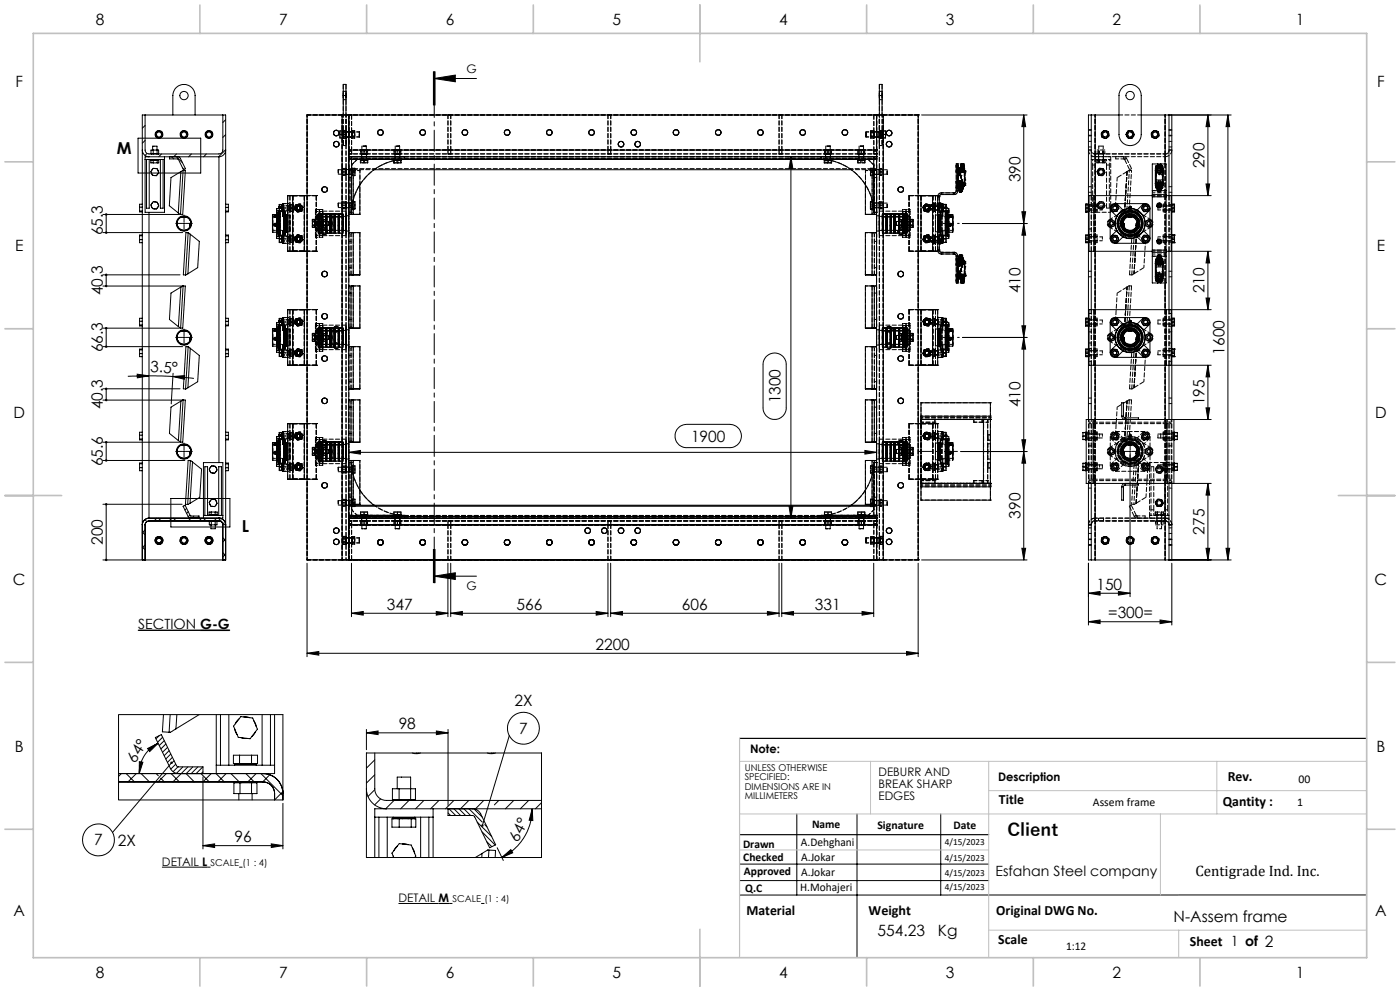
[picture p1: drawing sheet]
<svg xmlns="http://www.w3.org/2000/svg" width="420mm" height="297mm" viewBox="0 0 420 297" stroke-linecap="round" stroke-linejoin="round" font-family="sans-serif">
<defs><g id="words">
<text font-size="5.3" x="302.2" y="250.7">Client</text>
<g font-size="4.9">
<text x="35.1" y="46.2">M</text>
<text x="72.5" y="159.3">L</text>
</g>
<g font-size="4.7">
<text x="28.7" y="7.6">8</text>
<text x="83.7" y="7.6">7</text>
<text x="133.7" y="7.6">6</text>
<text x="183.7" y="7.6">5</text>
<text x="233.7" y="7.6">4</text>
<text x="283.7" y="7.6">3</text>
<text x="333.7" y="7.6">2</text>
<text x="388.7" y="7.6">1</text>
<text x="4.6" y="26.1">F</text>
<text x="413.1" y="26.1">F</text>
<text x="361.4" y="50.4" transform="rotate(-90 361.4 50.4)">290</text>
<text x="306.1" y="54.6" transform="rotate(-90 306.1 54.6)">390</text>
<text x="30.9" y="70.6" transform="rotate(-90 30.9 70.6)">65.3</text>
<text x="4.5" y="75.3">E</text>
<text x="413" y="75.3">E</text>
<text x="30.9" y="88.6" transform="rotate(-90 30.9 88.6)">40.3</text>
<text x="306.1" y="87.9" transform="rotate(-90 306.1 87.9)">410</text>
<text x="361.4" y="87.9" transform="rotate(-90 361.4 87.9)">210</text>
<text x="30.9" y="105.6" transform="rotate(-90 30.9 105.6)">66.3</text>
<text x="367.4" y="106.3" transform="rotate(-90 367.4 106.3)">1600</text>
<text x="45" y="111.5" transform="rotate(2 45 111.5)">3.5°</text>
<text x="4" y="125.3">D</text>
<text x="30.9" y="122.7" transform="rotate(-90 30.9 122.7)">40.3</text>
<text x="234.2" y="120.9" transform="rotate(-90 234.2 120.9)">1300</text>
<text x="306.1" y="122.1" transform="rotate(-90 306.1 122.1)">410</text>
<text x="361.4" y="121.5" transform="rotate(-90 361.4 121.5)">195</text>
<text x="412.5" y="125.3">D</text>
<text x="207.3" y="132.4">1900</text>
<text x="30.9" y="139.8" transform="rotate(-90 30.9 139.8)">65.6</text>
<text x="306.1" y="155.4" transform="rotate(-90 306.1 155.4)">390</text>
<text x="361.4" y="160.2" transform="rotate(-90 361.4 160.2)">275</text>
<text x="30.9" y="163.3" transform="rotate(-90 30.9 163.3)">200</text>
<text x="3.9" y="175.3">C</text>
<text x="328.9" y="176.8">150</text>
<text x="412.4" y="175.3">C</text>
<text x="116.1" y="182.8">347</text>
<text x="154.9" y="182.8">566</text>
<text x="204.6" y="182.8">606</text>
<text x="244.5" y="182.8">331</text>
<text x="332.5" y="185.3">=300=</text>
<text x="178.6" y="194.8">2200</text>
<text x="154.3" y="211.4">2X</text>
<text x="119.6" y="218.6">98</text>
<text x="155.8" y="219.9">7</text>
<text x="4.4" y="225.3">B</text>
<text x="412.9" y="225.3">B</text>
<text x="40.6" y="228.9" transform="rotate(-58 40.6 228.9)">64°</text>
<text x="28.3" y="253.3">7</text>
<text x="35.3" y="253.5">2X</text>
<text x="70.3" y="252.4">96</text>
<text x="155.3" y="252.5" transform="rotate(-62 155.3 252.5)">64°</text>
<text x="4" y="274.6">A</text>
<text x="412.5" y="274.6">A</text>
<text x="263.3" y="280.5">554.23</text>
<text x="281.4" y="280.5">Kg</text>
<text x="352.1" y="276.4">N-Assem frame</text>
<text x="28.7" y="293.1">8</text>
<text x="83.7" y="293.1">7</text>
<text x="133.7" y="293.1">6</text>
<text x="183.7" y="293.1">5</text>
<text x="233.7" y="293.1">4</text>
<text x="283.7" y="293.1">3</text>
<text x="333.7" y="293.1">2</text>
<text x="388.7" y="293.1">1</text>
</g>
<text font-size="4.5" x="358.6" y="262.6">Centigrade Ind. Inc.</text>
<g font-size="4.2">
<text x="41.5" y="188.5">SECTION G-G</text>
<text x="368.3" y="234.1">Rev.</text>
<text x="299.7" y="240.9">Title</text>
<text x="366.8" y="241.6">Qantity :</text>
<text x="298.6" y="262.6">Esfahan Steel company</text>
<text x="223.9" y="274.2">Material</text>
<text x="260.6" y="274.2">Weight</text>
<text x="298.9" y="274.2">Original DWG No.</text>
<text x="299.5" y="282.8">Scale</text>
<text x="357" y="283.6">Sheet 1 of 2</text>
</g>
<g font-size="3.5">
<text x="139.9" y="21.9">G</text>
<text x="139.9" y="176.9">G</text>
<text x="225" y="225.7">Note:</text>
<text x="263.6" y="232.6">DEBURR AND</text>
<text x="263.6" y="236.1">BREAK SHARP</text>
<text x="263.6" y="239.7">EDGES</text>
<text x="299.4" y="234.1">Description</text>
<text x="389.6" y="234.7">00</text>
<text x="327.9" y="241.6">Assem frame</text>
<text x="389.2" y="241.6">1</text>
<text x="243.6" y="248.1">Name</text>
<text x="263.2" y="248.5">Signature</text>
<text x="286" y="248.5">Date</text>
<text x="222.9" y="254">Drawn</text>
<text x="240.3" y="253.6">A.Dehghani</text>
<text x="240.4" y="257.9">A.Jokar</text>
<text x="48.6" y="259.5">DETAIL L</text>
<text x="223" y="258.1">Checked</text>
<text x="223.2" y="262.1">Approved</text>
<text x="240.4" y="262.4">A.Jokar</text>
<text x="223.6" y="267.4">Q.C</text>
<text x="240.1" y="267.1">H.Mohajeri</text>
<text x="119.5" y="270.4">DETAIL M</text>
<text x="319.8" y="284.6">1:12</text>
</g>
<g font-size="2.8">
<text x="223.4" y="231">UNLESS OTHERWISE</text>
<text x="223.4" y="233.8">SPECIFIED:</text>
<text x="223.4" y="236.7">DIMENSIONS ARE IN</text>
<text x="223.4" y="239.5">MILLIMETERS</text>
<text x="283.5" y="253.2">4/15/2023</text>
<text x="63.2" y="259.5">SCALE (1 : 4)</text>
<text x="283.5" y="258.1">4/15/2023</text>
<text x="283.5" y="262.7">4/15/2023</text>
<text x="283.5" y="266.6">4/15/2023</text>
<text x="135.7" y="270.4">SCALE (1 : 4)</text>
</g>
</g></defs>
<g fill="none" stroke="#000" stroke-width=".3">
<path d="M42.7 34.5h25v133.3h-25zM43.5 34.5v10.5a1.2 1.2 0 0 0 1.2 1.1h21a1.2 1.2 0 0 0 1.2-1.1v-10.5M43.5 37.6l-.8 .8M46.6 39.9l1-.7 1 .4 .2 1.1-1 .7-1-.4zM51.9 34.5v-5.9a3.3 3.3 0 0 1 3.3-3.3 3.3 3.3 0 0 1 3.3 3.3v5.9M54.1 39.9l1-.7 1 .4 .2 1.1-.9 .7-1.1-.4zM61.6 39.9l.9-.7 1.1 .4 .1 1.1-.9 .7-1-.4zM67.7 35.9l-.8 .8M102.6 34.5h2M102.6 34.5h-10.5v133.3h10.5M102.6 34.5v133.3M103 28.6v-3.3h.8v3.3"/>
<path d="M103 28.6h.8M103 28.6v5.9M103.8 28.6v5.9M104.6 34.5h158.4M104.6 34.5v10.5M130 21.5v10M130.2 23.5l6.4-1v2zM130.2 23.5h12.7M130.3 21.5v10M130.5 21.5v10M263 34.5h2M263 34.5v10.5"/>
<path d="M263.8 28.6v-3.3h.8v3.3M263.8 28.6h.8M263.8 28.6v5.9M264.6 28.6v5.9M265 34.5h10.4v133.3h-10.4M265 34.5v133.3M276.5 34.5h31.6M307.1 34.5l.6 3.5h-1.1zM307.1 34.5v133.3M327.4 34.5h1.1M327.4 34.5h-.9v91.2M327.4 34.5v24.1"/>
<path d="M328.5 34.5h7.2M328.5 34.5v24.1M330.4 40l.2 1M330.4 39.9l.9-.8 1.2 .4 .1 1.2-.9 .8-1.1-.4zM331.3 39.2l-.8 .6M331.4 39.2l1 .3M332.5 39.6l.1 1.1M336.8 26.1a3.4 3.4 0 0 1 3.6-.5 3.4 3.4 0 0 1 2 3v11.7a3.3 3.3 0 0 1-3.4 3.3 3.3 3.3 0 0 1-3.3-3.3v-11.7a3.6 3.6 0 0 1 1.1-2.5zM338.4 39.3l-.5 .9M338.4 39.3h1.2l.6 1-.5 1h-1.2l-.7-1zM338.5 39.3h1M339.7 39.3l.5 .9"/>
<path d="M342.4 34.5h7.1M345.4 40l.2 1M345.4 39.9l1-.8 1.1 .4 .2 1.2-1 .8-1.1-.4zM346.3 39.2l-.8 .6M346.4 39.2l1 .3M347.5 39.6l.1 1.1M349.5 34.5h1.2v24.1M349.5 34.5v14.6M350.5 34.5h18.9M351.5 34.5v91.2M362.4 34.5l.5 3.5h-1.1zM362.4 34.5v24.1"/>
<path d="M368.4 34.5l.5 3.5h-1.1zM368.4 34.5v133.3M41.4 41.4h18.8v10.5h-18.8zM42.7 45a2.05 2.05 0 0 0 2 2M43.5 47.8h5.9M43.5 42.1l-.8 .8M44 47.8v14.6h.8v-14.6M44.1 46l-.6 .6M45.3 48h2.3v.8h-2.3zM45.4 51.7l.2 .5M45.4 47.9h2.1zM45.4 46.1h.1"/>
<path d="M45.4 47.8v.2M45.4 46.1h2.1M45.4 46.1l-.1-1.1h2.3l-.1 1.1M45.8 50.7l-.4 .4M45.8 45v-1.2h1.3v2.3M46 45v1.1M46 48v.8M46 50.4l1.2 .2 .4 1.1-.7 1-1.2-.2-.4-1.1zM46 52.6h.6M46.3 50.5h.6M47.2 48v.8M47.3 50.9l.2 .5"/>
<path d="M47.4 52l-.3 .4M47.5 46.1h.1M47.5 47.8v.2M48.1 47.8v14.6h.8v-14.6M48.4 46.1l-.8 .9M49.4 47v16.6h-5.9v-16.6h22.2M50.9 47v.6l2.5 .1 1.6 3.2 .6-.3-1.5-3.1-.8-.5M51.4 47l.7 .6M53 46.1l-.9 .9M53 47l1.8 1.8M54.3 51.4l-.8 12.4M54.3 51.4l-3 1.8-.5 8.5 2.7 2.1"/>
<path d="M54.7 50.3l.5 .5M54.9 51.1l-.6 .3M54.9 51.1h.7l-.8 13.2-.6-.1M54.9 51.1l-.7 13.1M57.4 46.1l-.8 .9M61.9 46.1l-.8 .9M65.7 47v91.6M67.7 45a2.05 2.05 0 0 1-2 2M67.7 40.4l-.8 .8M67.7 44.9l-2.1 2.1M87.8 58.6h-1.5v16.7h1.5M87.8 58.6h4.3"/>
<path d="M87.8 58.6v16.7M91.3 58.6v16.7M104.6 45v2M104.6 47h158.4M104.6 47v108.3M104.6 45h158.4M105.4 47v16.6h-.8M105.4 47.8h156.7M106 59.9v.6M107.1 47.8l-1.7 1.7M108 55.4v8.9h-2M112.2 50.9h143.1"/>
<path d="M118.3 48.1v.7M119 48h1.3M119.3 48v.8M119.5 47.9h.8zM120.1 47.8a16.7 16.7 0 0 0-14.7 14.6M120.3 47.8v1h-2.2v-.6M121.3 47v.8M121.3 47.6h125M237.3 47l.5 3.5h-1.1zM237.3 47v108.3M246.3 47v.8M247.3 48h1.3"/>
<path d="M247.3 47.9h.8zM247.3 47.8v1h2.2v-.6M247.5 47.8a16.6 16.6 0 0 1 14.6 14.6M248.2 48v.8M249.3 48.1v.7M259.6 55.4v8.9h2M260.5 47.8l1.6 1.7M261.6 59.9v.5M262.1 47v16.6h.9M263 45v2M263 47v108.3M275.4 58.6h4.4"/>
<path d="M276.3 58.6v16.7M279.8 58.6h1.5v16.7h-1.5M279.8 58.6v16.7M281.8 59v2M282.5 57.8a1.08 1.08 0 0 0-1.2 1.2h.5M282.5 58.3l-.5 .2-.2 .5M282.5 57.8v.5M282.5 57.8h3.7M282.5 58.3h3.7M286.2 57.8v.5M286.9 57.1l-.3 .6-.4 .1M286.9 57.1v-8h.5v8"/>
<path d="M286.9 57.1h.5M287.4 57.1a1.2 1.2 0 0 1-1.2 1.2M287.4 55.7h1.6M287.4 50.4h.6l-.2 .8M287.4 51.6h.1M287.4 55.6h.1M287.4 55.1h.1M287.4 55.6l1.6 .1M287.4 51.7h.1M287.4 50.5h.1M287.4 56.3h1.4M287.4 56.6h1.3"/>
<path d="M287.4 56.6l.4 .6h.7M287.4 55.9v.4M287.4 56.3l.1 .1M287.5 56.4h1.2M287.5 56.4l-.1 .2M287.8 51.5h.1M287.8 51.3h.1M287.8 51.3l.1 .2M287.8 51.2l.1 .7M287.8 51.8l1 3M287.8 51.6h.1M287.8 51.8h.1"/>
<path d="M287.9 57.4l.1 .1M287.9 51.3h.1M287.9 51.5h.1M287.9 57.2h.6M287.9 57.2h.1M287.9 51.3v.2M287.9 51.4v.1M287.9 51.3v.1M287.9 51.4h.1M287.9 57.4h.6M287.9 57.4h.1M287.9 57.2v.2"/>
<path d="M287.9 51.3h-.1M287.9 51.9l.5 1.7M287.9 51.6h.1M288 57.5h.1M288 50.8h.7M288 50.5h.7M288 50.5h.3M288 50.5v.3M288.1 50.4h.6M288.1 50.4h.2M288.1 52.6h.1M288.1 50.2h1.2"/>
<path d="M288.1 50.2v.2M288.1 51.1h.1M288.1 49.9h.6M288.1 49.7h.6M288.1 49.9l.3 .1M288.1 49.7v.2M288.1 49.7h.3M288.2 49.6h.5M288.2 51.1h.1M288.2 49.6h.2M288.3 50.4h.1M288.3 50.5h.4"/>
<path d="M288.3 50.4h.4M288.3 50.5h.1M288.3 50.4v.1M288.4 50h.1M288.4 49.6h.1M288.4 50.1h.3M288.4 50h.3M288.4 49.7h.3M288.4 49.6h.3M288.4 50.1l-.3 .1M288.4 50.1h.1M288.4 49.7h.1"/>
<path d="M288.4 49.6v.1M288.4 50v.1M288.4 57.2h.1M288.5 57.2h.1M288.5 57.4l-.5 .1M288.5 57.2v.2M288.7 56.4h.2M288.7 50.5h.1M288.7 50.5h.7M288.7 50.4h.6M288.7 49.9h.6M288.7 49.7h.6"/>
<path d="M288.7 49.7h.1M288.7 49.6h.1M288.7 49.6h.6M288.7 49.1h.5l.1 .5M288.7 49.1h-.5v.5M288.7 50.4h.1M288.7 50h.1M288.7 50.1h.1M288.7 50.5h.4M288.7 50.4h.4M288.7 50.1h.4M288.7 50h.4"/>
<path d="M288.7 49.7h.4M288.7 49.6h.4M288.7 49.7h.3M288.7 49.6h.3M288.7 49.1v2M288.7 56.4v.2M288.7 56.6h.3M288.7 56.6l-.2 .6M288.8 56.3h.2M288.8 56.3l-.1 .1M288.8 55.9v.4M288.8 54.8l.2 .2"/>
<path d="M288.8 54.9l.2 .1v.9h-1.6M288.9 56.4l.1 .2M289 56.6l-.5 .6M289 55.9v.4M289 56.3l-.1 .1M289 49.7h.1M289 55v.1M289 55.7h.1M289 49.6v.1M289 55.6h.4M289.1 50.1h.1M289.1 49.6h-.1"/>
<path d="M289.1 49.7h.2M289.1 49.6h.2M289.1 50v.1M289.1 50.5h.1M289.1 50h.1M289.1 50.1l.2 .1M289.1 50.4v.1M289.1 50.4h.1M289.1 50.5h.3M289.3 49.7v.2M289.3 51.1h.1M289.3 50.2v.2"/>
<path d="M289.3 49.9l-.2 .1M289.3 50.4h-.2M289.4 50.5v.6h-1.4M289.4 51.6h.1M289.4 51.1h.1M289.4 51.1l.1 .2M289.4 55.1h.1M289.4 51.4v.2M289.4 51.4h.1M289.4 51.3h.1M289.4 51.1v.2M289.4 55.3l.1 .2"/>
<path d="M289.4 55.2l.1 .1M289.4 55.3h.1M289.4 54.9v.1M289.4 55v.2M289.4 55.6h.1M289.4 51.2h-1.5v.7l.9 3M289.4 51.2v3.7M289.4 55.2v.4M289.4 54.9l-.4 .1M289.4 55l-.4 .1M289.4 55.2l-.4 .1M289.5 51.5l-.1 .1"/>
<path d="M289.5 55.5l-.1 .1M289.5 51.5h.1M289.5 55.5h.1M289.5 55.1h.1M289.5 55.1v.2M289.5 51.4v.1M289.5 51.4h.1M289.5 51.3v.1M328.2 58.6h-1.5v16.7h1.5M328.2 58.6h17.5M328.2 58.6v16.7M329.2 51.6l.3 .7"/>
<path d="M329.7 50.6l-.5 .7M329.8 52.5l.8 .1M329.8 50.5l1.1 .1 .5 1.1-.6 .9-1.2-.1-.5-1.1zM330 50.5l.8 .1M330.7 41.1l.9 .4M331 50.8l.4 .7M331.3 51.8l-.5 .7M332.6 40.8l-.8 .6M337.9 40.4l.5 .9M338.5 41.3h1.1M340.2 40.4l-.5 .9M345.7 41.1l.9 .4"/>
<path d="M345.7 57.1v1.2M345.7 58.3v.7M345.7 59h4.1M345.7 58.3h4.1M345.7 57.1h1.6M345.7 59v16M346.6 54.9l.1 .1M346.6 55l.1 .1M346.6 55h.1M346.6 51.1h.6M346.7 51.4l.4 .1M346.7 51.4l.2 .2 .2-.1"/>
<path d="M346.7 51.3v.1M346.7 51.3h.1M346.7 55.1h.4M346.7 55v.1M346.7 55h.4M346.7 55.7v.7l.4-.1M346.7 50.4l.1-.8 .3 .1v.7M346.8 51.1l.4 .3-.5-.1zM346.8 51.1h.1M346.9 51.9h1.8v2h-1.8zM346.9 51.1a.27 .27 0 0 0-.3 .3 .27 .27 0 0 0 .3 .2M346.9 51.1l.3 .3-.3 .2"/>
<path d="M346.9 51.6h.1M346.9 51.1h.1M347 56.3h.3M347 55.9v.4M347 56.3l.1 .1M347 56.6h.3M347 56.6l.5 .6M347.1 55.1l.2 .2M347.1 56.4h.2M347.1 51.1h1.3M347.1 50.5h1.3M347.1 50.5h.3"/>
<path d="M347.1 56.4l-.1 .2M347.1 50.5v.6M347.1 51.4v.1M347.1 55l.2 .2M347.1 50.4h1.3M347.1 55v.1M347.1 50.4h.3M347.2 50.2h1.2M347.2 50.2l-.1 .2M347.2 49.9h1.2M347.2 49.7h1.1M347.2 49.7h.2"/>
<path d="M347.2 49.9l.2 .1M347.2 49.7v.2M347.2 49.6h1.1M347.2 49.6h.2M347.2 50.4h-.6v5.3h.4M347.3 56.3h1.2M347.3 56.6h1.2M347.3 55.6h.1M347.3 49.1h1M347.3 55.6h1M347.3 49.1h-1.6v8M347.3 55.3v.3"/>
<path d="M347.3 55.9v.4M347.3 56.3v.1M347.3 56.6l.2 .6M347.3 49.1l-.1 .5M347.3 56.4h1.1M347.3 56.4v.2M347.3 55.2v.1M347.3 55.2v.4M347.4 50.5h.8M347.4 50.4h.8M347.4 50.4h.1M347.4 57.4l.4 .1"/>
<path d="M347.4 50.1h.8M347.4 50h.8M347.4 49.7h.7M347.4 49.6h.7M347.4 50.5h.1M347.4 50h.1M347.4 49.6h.1M347.4 57.4h.4M347.4 50.4v.1M347.4 50.1l-.2 .1M347.5 50h.6M347.5 50.1h.6"/>
<path d="M347.5 50.1h-.1M347.5 49.7h.6M347.5 49.7h-.1M347.5 49.6h.6M347.5 49.6v.1M347.5 50v.1M347.5 57.2h.1M347.5 55.3h.5M347.5 55.3l.3 .3M347.6 55.2l.4 .1M347.6 55.2l-.1 .1M347.6 40.8l-.8 .6"/>
<path d="M347.6 57.2h.1M347.8 55l-.3 .3 .3 .3M347.8 55a.27 .27 0 0 1 .3 .3 .27 .27 0 0 1-.3 .3M347.8 55.6h.1M347.8 55v.1M347.8 55.1l-.2 .1M347.8 55.1l.2 .2M347.8 57.2h-.4v.2M347.8 57.4v.1M347.8 57.2h.3v.2M347.8 57.4h.3M347.8 57.2v.2"/>
<path d="M348 55.3l-.2 .3M348 55.3h.1M348.1 57.2h.1M348.1 49.7h.1M348.1 49.6v.1M348.1 57.4l-.3 .1M348.2 50.1h.1M348.1 49.6h.1M348.1 49.7h.2M348.1 49.6h.2M348.1 50v.1M348.2 50.5h.1"/>
<path d="M348.2 50h-.1M348.2 50.4v.1M348.2 50.1l.2 .1M348.2 50.4h.1M348.2 50.5h.2M348.2 55.6h.1M348.2 55.2l.1 .1M348.2 55.2v.4M348.3 57.1h1.5M348.3 49.1h1.5v8M348.3 49.1v.5M348.3 55.6h-.1"/>
<path d="M348.3 55.3v.3M348.3 50.4h.6v5.3h-.3v.2h-1.6v-.2h1.6M348.3 49.7l.1 .2M348.4 49.9l-.2 .1M348.4 51.4h.1M348.4 51.4v.1M348.4 50.2v.2M348.4 50.4h-.2M348.4 55l-.2 .2M348.4 50.4l.2-.8 .3 .1v.7M348.4 56.4l.1 .2M348.4 55l.1 .1"/>
<path d="M348.4 50.5l.1 .6M348.5 55.1l-.2 .2M348.5 55.1h.4M348.5 56.6l-.3 .6h-.7M348.5 55.9v.4M348.5 56.3l-.1 .1M348.7 51.1l.2 .3-.2 .2M348.7 51.1l-.3 .3 .3 .2M348.7 51.6h.1M348.7 51.1h.1M348.9 55.7v.6h-.4M348.9 51.3l-.5 .1"/>
<path d="M348.9 51.3l-.3-.2-.2 .3M348.9 51.4l-.5 .1M348.9 51.4l-.2 .2-.3-.1M348.9 51.3v.1M348.9 51.4h.1M348.9 51.1l-2.3 .1M348.9 54.9l-.5 .1M348.9 55h.1M348.9 51.2h.1M348.9 51.1h-.6M349.8 58.6h1.6v16.7h-1.6M349.8 57.1v1.2"/>
<path d="M349.8 58.3v.7M349.8 59v16M350.9 58.6h12.5M361.8 55.1h1.1l-.5 3.5zM30.9 69.7h23.9M30.9 64.3h22.9M31.9 64.3v5.4M41.9 70.7h.8M41.9 71.8h.8M41.9 63.2h.8M41.9 62.1h.8M42.7 70.4h-.8v2.3h.8"/>
<path d="M42.7 61.2h-.8v2.3h.8M44.7 63.6v91.7M45.4 61.7l.2 .5M45.8 60.7l-.4 .5M46 60.5l1.2 .1 .4 1.1-.7 .9-1.2-.1-.4-1.1zM46 62.5l.6 .1M46.3 60.5l.6 .1M47.3 60.9l.2 .5M47.4 61.9l-.3 .5M53.2 66.2a2.09 2.09 0 0 0 1.6 2.8 2.09 2.09 0 0 0 2.5-2M53.5 63.8l.7 .4M54.8 65.1h.8"/>
<path d="M54.8 64.9v.2M55 67h.4M55.2 66.8v.4M55.6 64.9v.2M55.9 65a2.08 2.08 0 0 0-2.7 2.4 2.08 2.08 0 0 0 3.4 1.2 2.08 2.08 0 0 0-.6-3.6l.2 .2a2.07 2.07 0 0 1 1.1 1.8M56.4 69.8l.7 .4M56.4 69.8l-.6-.1-.8 12.7h.7M56.4 69.8l-.7 12.6M57 67.7h.1M57.1 70.2l-.7 11.9M57.1 70.2l2.7 2.2-.5 7.8-2.9 1.9M57.1 66.9l-.1 .8"/>
<path d="M57.1 66.9h.2M67.7 63.3h.8M67.7 70.4h.8v2.3h-.8M67.7 61.2h.8v2.3h-.8M67.7 71.9h.8M67.7 70.7h.8M67.7 62.2h.8M81.8 64.3v5.3M81.8 64.3h1.2M81.8 69.6h1.2M82.2 64.3h.7M83.6 62h.2"/>
<path d="M83.6 62l.1 .2M83.7 62.2h.1M83.7 62.2l-.1 .1M83.8 62.5h-.8v8.9l1.6 .1M83.8 61.8l-.2 .2M83.8 72.6h1M83.8 61.3h1M83.8 62.3l-.2 .2 1-.1M83.8 61.3h.8v2.1h-.8zM83.8 70.5h.8v2.2h-.8zM84.6 70.6h.2M84.6 63.4h.2"/>
<path d="M84.7 70.6v2zM84.7 61.3v2.1zM84.8 70.7v2.2h1.5M84.8 63.3v1.5h.3M84.8 63.3h.3M84.8 70.7h.3M85.1 69.1h-.3v1.6M86.3 61h-1.5v2.3M86.3 62.3h-1.2v9.3h1.2M87.8 75.3h4.3M88.7 61.5l1.2-.3 .8 .9-.4 1.1-1.1 .3-.8-.9zM89.1 70.4l1.2 .3 .4 1.1-.7 .9-1.2-.2-.4-1.1z"/>
<path d="M96.8 68.9v1.2M104.6 63.8l.1 .4M104.7 64.2l1.3 .1M104.7 64.2h.9M105.3 63.6l.3 .6M105.6 61.8v.8zM105.6 64.2h2.4M105.6 61.3v1.3M105.6 62.6h.1M105.6 62.5h.9M105.6 61.4h.9M105.8 60.5h.7v2.1h-1.1"/>
<path d="M106 69.7h-.6a.5 .5 0 0 0-.5 0 .5 .5 0 0 0-.3 .5M106 69.7h2v12.7h-2M106 62.6v1.7M106 69.7v12.7M259.6 64.2h2.4M261.1 61.4h.9M261.1 62.5h.9M261.6 69.7h.6a.5 .5 0 0 1 .5 0 .5 .5 0 0 1 .3 .5M261.6 69.7h-2v12.7h2M261.6 62.7v1.6M261.6 69.7v12.7M261.8 60.4h-.7v2.3l.9-.1"/>
<path d="M262 61.3v1.3M262 62.6h.1M262 64.2h.9M262 61.8v.8zM262.3 63.6l-.3 .6M262.9 64.2l-1.3 .1M263 63.8l-.1 .4M270.8 68.9v1.2M275.4 75.3h4.4M277.2 70.7l1.2-.3 .8 .9-.4 1.2-1.1 .2-.8-.8zM277.6 61.2l1.2 .3 .4 1.1-.8 .9-1.1-.2-.4-1.1zM281.3 61h1.5v2.3"/>
<path d="M281.3 62.3h1.2v9.3h-1.2M281.8 60.8l.2 .2h.3M281.8 75l.2 .5 .5 .1M281.8 75h-.5a1.08 1.08 0 0 0 1.2 1.1M281.8 72.9v2.1M281.9 60.8v.2M281.9 72.9v.3M282.3 73l-.3-.1-.2 .3M282.5 75.6v.5M282.5 75.6h3.7M282.5 76.1h3.7M282.5 69.1h.3v1.6"/>
<path d="M282.5 63.3h.3M282.5 70.7h.3M282.8 70.7v2.2h-1.5M282.8 63.3v1.5h-.3M282.8 70.6h.2M282.8 72.6h1M282.8 63.4h.2M282.8 61.3l1 .1M282.9 70.6v2zM282.9 61.3v2.1zM283 62.5h1M283 61.2h.8v2.3h-.8z"/>
<path d="M283 70.5h.8v2.2h-.8zM283.8 62.5h.2M283.8 61.8l.2 .2M283.8 62h.2M283.8 62.2h.1M283.8 62.3h.2M283.9 62.2l.1 .1M284 62.5h.1M284 62.5h.6v8.9l-1.6 .1M284 62l-.1 .2M284 62.3v.2M284.6 67.3a.42 .42 0 0 1 .7-.2 .42 .42 0 0 1 0 .7 .42 .42 0 0 1-.7-.2"/>
<path d="M284.6 69.6h1.1M284.8 67.3h.4v.3h-.4zM284.8 67.5l.2 .1M285 67.6v.1M285.2 67.5l-.2 .1M285.4 64.3h-.8h1.1M285.7 64.3v5.3M286.2 76.1l.4 .2 .3 .5M286.2 75.6a1.2 1.2 0 0 1 1.2 1.2M286.2 75.6v.5M286.9 76.8v8h.5v-8M286.9 76.8h.5"/>
<path d="M287.4 78h1.6v.9l-.2 .2M287.4 78.2h1.6M287.4 78.4h.1M287.4 78.9h.1M287.4 78.8h.1M287.4 77.7h.2M287.4 77.4h.3M287.4 77.7v.3M287.4 77.4l.1 .1M287.5 77.5h.2M287.5 77.5l-.1 .2M287.6 77.7h1.4"/>
<path d="M287.6 77.7v.3M287.7 77.4h1.3M287.7 77.4v.1M287.7 77.5h1.2M287.7 77.5l-.1 .2M287.9 76.7h.7l.4 .7M287.9 76.7l-.5 .7M287.9 76.7h.6M287.9 76.5h.6M287.9 76.5v.2M287.9 76.7l-.2 .7M287.9 76.7h.1"/>
<path d="M288 76.7h.1M288.4 76.4l-.5 .1M288.4 76.4l.1 .1M288.4 76.4h.1M288.5 76.7h.1M288.5 76.5h.1M288.5 76.5v.2M288.7 67h19.4M288.8 79.1l-.9 3v.7h1.5M288.8 79.1l-1 3M288.9 77.5l.1 .2M289 77.7v.3"/>
<path d="M289 77.4l-.1 .1M289 78.9h.1M289 78.9l-.2 .2M289 78.2h.1M289 78.9l.4 .1M289 78.9h.4M289 78.7h.4M289 78.3h.4M289 78.3h-1.6M289.4 78.4l.1 .1M289.4 78.7l.1 .1M289.5 78.6h.1"/>
<path d="M289.4 78.9v.1M289.4 78.7v.2M289.4 78.3v.1M289.4 78.4v.3M289.4 79v3.8M289.5 78.8l-.1 .1M289.5 78.8h.1M289.5 78.5h.1M289.5 78.5v.1M306.6 63.5h1.1l-.6 3.5zM307.1 67l.6 3.5h-1.1zM325.7 61.2h.1"/>
<path d="M325.7 63.5h.1M325.7 61.5h.8M325.7 72.5h.8M325.7 63.5h.8M325.7 61.2h.8M325.7 61.2v2.3M325.7 71.3h.8M325.7 62.6h.8M326.5 70.6h.2M326.5 72.6h.2M326.5 63.4h.2M326.5 61.3h.2"/>
<path d="M326.5 70.4h-.8v2.3h.8M326.6 70.6v2zM326.6 61.3v2.1zM327.4 75.3v17.5M328.2 75.3h17.5M328.5 75.3v17.5M333.1 62.3v9.3M333.7 61.4l1.2-.2 .7 1-.5 1.1-1.2 .2-.7-1zM333.9 70.5l1.2 .1 .5 1.1-.7 1-1.2-.1-.5-1.1zM334.4 61h9.2M334.4 72.9h9.2M335 69.1l.8 1.1 1.1 .8"/>
<path d="M335 64.8a4.6 4.6 0 0 0 0 4.3M335 69.1l-1.6 1.6a1.33 1.33 0 0 0 .1 1.8 1.33 1.33 0 0 0 1.9 0l1.5-1.5M336.4 67.1l.1 .7M336.5 67.8h.1M336.9 71a4.6 4.6 0 0 0 4.3 0M336.9 63l-.8 .5-1.1 1.3M336.9 63l-1.5-1.6a1.33 1.33 0 0 0-1.9 0 1.33 1.33 0 0 0-.1 1.9l1.6 1.5M337.1 66.9l.2 .8M337.1 66.9h-.2M337.3 67.7h-.2M338.6 65.1h.8M338.6 64.9v.2"/>
<path d="M338.6 64.4h.1M338.7 64.3h.7M338.7 62.4l-1.8 .6M338.7 62.5h.7M338.7 62.5v-.2h.7v.2M338.7 64.3v.1M338.8 62.5h.5M338.8 62h.5M338.8 62v.2M338.8 62.5h.1M338.8 62.2h.4M338.8 61.8h.4z"/>
<path d="M338.8 61.8v.2M338.8 62.3v.2M339.2 62.3v.2M339.2 61.8l.1 .2M339.3 62.5h.1M339.3 62l-.1 .2M339.4 62.4l1.8 .6M339.4 64.4h.1M339.4 64.9v.2M340.8 67.7h.2M340.9 66.9l-.1 .8M340.9 66.9h.2"/>
<path d="M341.1 63l1.6-1.6a1.32 1.32 0 0 1 1.9 0 1.32 1.32 0 0 1 0 1.9l-1.6 1.5-1-1.3zM341.1 71l.9-.6 1-1.3 1.6 1.6a1.32 1.32 0 0 1 0 1.8 1.32 1.32 0 0 1-1.9 0zM342.9 61.4l1.2-.2 .7 1-.4 1.1-1.2 .2-.8-1zM343 64.8a4.6 4.6 0 0 1 0 4.3M343.1 70.5l1.2 .1 .5 1.1-.6 1-1.2-.1-.6-1.1zM345 62.3v9.3M345.7 75.6v1.2M345.7 75v.6M345.7 76.8h1.6M345.7 76.8v8h1.6M345.7 75h4.1M345.7 75.6h4.1"/>
<path d="M346.6 78.9h.1M346.7 78.9l-.1 .1M346.7 78.9h-.1M346.7 78.9h.4M346.7 78.9h.1M347 77.7h1.3M347 78.2l-.4 .1v5.3h.6M347 77.7v.3M347 77.4h1.3M347 77.4l.1 .1M347.1 77.6h-.4v.7M347.1 78.9h.1"/>
<path d="M347.1 77.5h1.1M347.1 77.5l-.1 .2M347.3 78.7l-.2 .2M347.3 78.4h1M347.3 78.4v.3M347.3 78.7h.1M347.3 78.3v.1M347.4 78.3l-.1 .1M347.4 76.5v.2h.3M347.4 76.5h.3M347.5 72a.53 .53 0 0 0 .1 .9M347.5 62l.5 .1"/>
<path d="M347.5 72l-.3 .1 .1 .7 .3 .1M347.5 62l.2 .2 .3-.1M347.5 76.7h.1M347.5 78.7h.5M347.5 78.7l.3 .2M347.6 78.6h.4M347.6 78.6l-.1 .1M347.6 61.1a.53 .53 0 0 0-.1 .9M347.6 61.1h.5M347.6 61.1l.2-.2 .3 .2M347.6 61.1l-.3 .1-.1 .6 .3 .2M347.7 76.5h.4"/>
<path d="M347.7 76.5v.2M347.7 76.4l.4 .1M347.7 76.4l-.3 .1M347.7 76.4v.1M347.8 78.4a.27 .27 0 0 1 .3 .2 .27 .27 0 0 1-.3 .3M347.8 78.4l-.3 .2 .3 .3M347.8 78.4h.1M347.8 78.9h.1M347.8 78.4l-.2 .2M347.8 78.4l.2 .2M348 71.9l-.5 .1M348 71.9l.3 .4"/>
<path d="M348 76.7h.1M348 71.9l-.3-.1-.2 .2M348 71.9l.3 .1v.3M348 78.7l-.2 .2M348 78.6v.1M348.1 76.7h.1M348.1 76.7h-.8l-.3 .7M348.1 76.7l.4 .7M348.1 72.8l-.5 .1M348.1 61.1a.5 .5 0 0 1 .2 .5 .5 .5 0 0 1-.3 .5M348.1 76.7l.2 .7M348.1 72.8l-.3 .2-.2-.1"/>
<path d="M348.1 61.1l.3 .2-.1 .6-.3 .2M348.1 76.5v.2h-.4M348.2 78.3v.1M348.2 77.5h.2M348.2 78.7l.2 .2M348.2 78.3l.1 .1M348.2 77.5l.1 .2M348.2 78.4v.3M348.3 77.4h.2M348.3 76.8h1.5M348.3 77.4l-.1 .1M348.3 77.7h.2"/>
<path d="M348.3 78.7l.2 .2M348.3 77.7v.3M348.3 78.4v.3M348.3 78.7h-.1M348.3 72.3l-.2 .5M348.3 72.3l.1 .3-.3 .2M348.4 78.9l.5 .1M348.4 77.5l.1 .2M348.5 77.6h.4v.7M348.5 78.9h.4M348.5 78.9h-.1M348.5 77.7v.3"/>
<path d="M348.5 77.4l-.1 .1M348.6 78.2h-1.6v-.2h1.6v.3h.3v5.3h-.6M348.9 78.9h.1M349.8 75.6v1.2M349.8 75v.6M349.8 76.8v8h-1.5M350.7 75.3v17.5M350.9 75.3h12.5M351.4 70.6h.1M351.4 72.6h.1M351.4 63.4h.1M351.4 61.3h.1"/>
<path d="M351.4 70.6v2zM351.4 61.3v2.1zM351.5 62.6h.9M351.5 61.5h.9M351.5 61.2h.9v2.3h-.9M351.5 71.4h.9M351.5 72.5h.9M351.5 70.4h.9M351.5 72.7h.9M352.4 72.7h.1M352.4 70.4h.1M352.4 70.4v2.3"/>
<path d="M362.4 75.3l.5 3.5h-1.1zM362.4 75.3v17.5M30.9 98.4h22.9M30.9 85.7h23.7M30.9 82.4h23.1M31.9 82.4v3.3M31.9 98.4v5.5M41.9 97.4h.8M41.9 96.3h.8M42.7 95.4h-.8v2.3h.8M53.5 97.9l.7 .4M54.3 86l-.8 11.9"/>
<path d="M54.3 86l-3 1.8-.5 7.9 2.7 2.2M54.8 99.3h.8M54.8 99.1v.2M54.9 85.7l-.6 .3M54.9 85.7h.7l-.8 12.7-.6-.1M54.9 85.7l-.7 12.6M55.6 99.1v.2M56 99.2a2.08 2.08 0 0 1 .6 3.5 2.08 2.08 0 0 1-3.4-1.1 2.08 2.08 0 0 1 2.7-2.4l.3 .1a2.07 2.07 0 0 1 1.1 1.8M56.4 82.1l-.7 .3M67.7 95.4h.8v2.2h-.8M67.7 97.4h.8M67.7 96.3h.8"/>
<path d="M81.8 98.5v5.2M81.8 98.5h1.2M82.2 98.5h.7M83.6 96.2l.1 .2M83.7 96.4h.1M83.7 96.4l-.1 .1M83.8 96.7h-.8v8.9h1.6M83.8 96.2h-.2M83.8 96l-.2 .2M83.8 95.5h1M83.8 95.4h.8v2.2h-.8zM83.8 96.5l-.2 .2 1-.1"/>
<path d="M84.7 95.5v2zM85.1 97.5h-.5M86.3 95.2h-1.5v3.8h.3M86.3 96.5h-1.2v9.3h1.2M87.8 92.8h-1.5v16.7h1.5M87.8 92.8h4.3M87.8 92.8v16.7M88.7 95.6l1.2-.2 .8 .9-.4 1.1-1.1 .3-.8-.9zM91.3 92.8v16.7M104.6 97.9l.2 .4M104.6 82.1l.2 .3M104.6 95.7h.7"/>
<path d="M104.6 87.8h.7M104.8 98.3l1.2 .1M104.8 82.4h1.2M104.8 98.3h.8M105.6 85.7l-.3 .3v12l.3 .3M105.6 85.7h-.8l-.2 .3M105.6 85.7h.4M105.6 98.3h.4M106 85.7h2v12.6h-2M106 85.7v12.7M108 82.4h-3.2M259.6 82.4h3.2"/>
<path d="M261.6 82.4h1.2M261.6 98.3h.3M261.6 85.7h.3M261.6 85.7h-2v12.6h2M261.6 85.7v12.7M261.9 85.7l.4 .3v12l-.4 .3M261.9 85.7h.9l.2 .3M261.9 98.3h.9M262.3 95.7h.7M262.3 87.8h.7M262.8 98.3l-1.2 .1M263 82.1l-.2 .3"/>
<path d="M263 97.9l-.2 .4M275.4 92.8h4.4M276.3 92.8v16.7M277.6 95.4l1.2 .2 .4 1.1-.8 .9-1.1-.2-.4-1.1zM279.8 92.8h1.5v16.7h-1.5M279.8 92.8v16.7M281.3 95.2h1.5v3.8h-.3M281.3 96.5h1.2v9.3h-1.2M282.5 97.5h.5M282.8 95.5h1M282.9 95.5v2zM283 96.7h1"/>
<path d="M283 95.4h.8v2.2h-.8zM283.8 96.4h.1M283.8 96.2h.2M283.8 96l.2 .2M283.8 96.5h.2M283.8 96.6l.2 .1M283.9 96.4l.1 .1M284 96.7h.1M284 96.7h.6v8.9h-.8M284 96.2l-.1 .2M284 96.5v.2M285.4 98.5h-.8h1.1"/>
<path d="M285.7 98.5v5.2M287.4 82.3h.1M287.4 83.5h.1M287.8 82.7h.1M287.8 82.4h.1M287.8 82.4l.1 .3M287.8 82.6v.1M287.8 82.6h.1M287.8 82.3h.1M287.8 82.7l.2 .9-.6-.1M287.8 82.2h.1M287.9 82.4v.3"/>
<path d="M287.9 82.7h.1M287.9 82.4h.1M287.9 82.6v.1M287.9 82.4v.2M287.9 82.3h.1M287.9 82.1l-.1 .6M287.9 82.6h.1M288 82.9h1.4v.5M288 83.1h.7M288 83.4h.7M288 83.1v.3M288 83.4h.3"/>
<path d="M288.1 83.6h.6M288.1 83.6v.2M288.1 81.3h.1M288.1 83.8h1.2M288.1 83.8h.3M288.1 82.9h.1M288.1 84h1.2M288.1 84.2h.6M288.1 84v.2M288.1 84.2h.3M288.2 84.4h.5M288.2 84.4v.4h.5"/>
<path d="M288.2 82.8v.1M288.2 84.4h.2M288.3 83.4v.1M288.3 83.4h.4M288.3 83.5h.4M288.3 83.5l-.2 .1M288.3 83.5h.1M288.4 83.8h.1M288.4 84.2v.1M288.4 83.8h.3M288.4 84h.3M288.4 84.2h.3"/>
<path d="M288.4 84.4h.3M288.4 84h-.3M288.4 83.9v.1M288.4 84.3h.1M288.4 83.9h.3M288.4 84.3h.3M288.4 83.9h.1M288.7 83.4h.1M288.7 83.4h.7M288.7 83.6h.6M288.7 84.2h.6M288.7 84.4h.6"/>
<path d="M288.7 84.4h.1M288.7 83.4v.1M288.7 83.5h.1M288.7 83.9v.1M288.7 83.8v.1M288.7 84.2v.1M288.7 84.3v.1M288.7 83.4h.4M288.7 83.5h.4M288.7 83.8h.4M288.7 84h.4M288.7 84.2h.4"/>
<path d="M288.7 84.4h.4M288.7 83.9h.4M288.7 84.3h.3M288.7 82.8v2M289.1 84.4h.1M289 84.3h.1M289.1 83.9v.1M289.1 84.2l-.1 .1M289.1 83.9h.1M289.1 84.4h.2M289.1 83.5h.1M289.1 83.8v.1"/>
<path d="M289.1 84h.2M289.1 83.4v.1M289.1 83.4h.3M289.1 83.5l.2 .1M289.3 84.4l-.1 .4h-.5M289.3 82.8v.1M289.3 84.2h-.2M289.3 84v.2M289.3 83.8h-.2M289.3 83.6v.2M289.4 82.8h.1M289.4 82.3l.1 .1"/>
<path d="M289.4 82.3h.1M289.4 82.5l.1 .1M289.4 82.5h.1M289.4 82.3v.2M289.4 82.6h.1M289.4 82.6v.2M289.5 82.7l-.1 .1M289.5 82.7h.1M289.5 82.4v.1M289.5 82.4h.1M289.5 82.6v.1M289.5 82.5h.1"/>
<path d="M289.5 82.6h.1M289.5 82.5h-.1M306.6 97.6h1.1l-.6 3.5zM325.7 95.4h.1M325.7 95.4h.8M325.7 95.6h.8M325.7 96.7h.8M325.7 95.4v2.2h.8M326.5 97.5h.2M326.5 95.5h.2M326.6 95.5v2zM328.2 92.8h-1.5v16.7h1.5"/>
<path d="M328.2 92.8h21.6M328.2 92.8v16.7M333.1 96.5v9.3M333.7 95.5l1.2-.1 .7 1-.5 1.1-1.2 .1-.7-.9zM334.4 95.2h9.2M335 99a4.5 4.5 0 0 0 0 4.3M336.9 97.1l-1.1 .8-.8 1.1M336.9 97.1l-1.5-1.5a1.35 1.35 0 0 0-1.9 0 1.35 1.35 0 0 0-.1 1.9l1.6 1.5M338.6 99.3h.8M338.6 99.1v.2M338.6 98.5h.1M338.7 98.5h.1"/>
<path d="M338.7 98.5h.7M338.7 96.6l-1.8 .5M338.7 96.5h.7M338.7 96.5v.1M338.7 96.6l.1 .1M338.8 96.6h.5M338.8 96.2h.5M338.8 96.2v.2M338.8 96.4h.5M338.8 96.4l-.1 .1M338.8 96.4h.4M338.8 96h.4z"/>
<path d="M338.8 96.7h.4M338.8 96v.2M338.8 96.4h.1M338.8 96.5v.2M339.2 96.5v.2M339.2 96l.1 .2M339.2 96.4h.1M339.3 96.4l.1 .1M339.3 96.2l-.1 .2M339.4 96.6l1.8 .5M339.4 96.5v.1M339.4 96.6l-.2 .1"/>
<path d="M339.4 98.5h.1M339.4 99.1v.2M341.1 97.1l1.6-1.5a1.33 1.33 0 0 1 1.9 0 1.33 1.33 0 0 1 0 1.9l-1.6 1.5-.8-1.1zM342.9 95.5l1.2-.1 .7 1-.4 1.1-1.2 .1-.8-.9zM343 99a4.5 4.5 0 0 1 0 4.3M345 96.5v9.3M346.6 82.8h2.3M346.7 82.6h.5l-.2 .2zM346.7 82.5v.1M346.7 82.6h.1M346.7 83.6l.1 .7 .3-.1v-.6M346.8 82.8v.1"/>
<path d="M346.9 80h1.8v2.1h-1.8zM346.9 82.3a.27 .27 0 0 0-.3 .3 .27 .27 0 0 0 .3 .2M346.9 82.3l.3 .2-.3 .3M346.9 82.3h.1M346.9 82.8h.1M347.1 82.9h1.3M347.1 83.4h1.3M347.1 83.4h.3M347.1 82.8v.6M347.1 82.5h-.4M347.1 82.5l-.2-.2-.2 .2M347.1 82.5h.1"/>
<path d="M347.1 82.5v.1M347.1 83.6h1.3M347.1 83.6l.1 .2M347.2 83.8h1.2M347.2 83.8h.2M347.2 84h1.2M347.2 84.2h1.1M347.2 82.8l-.6 .1M347.2 84v.2M347.2 84.2h.2M347.2 84.4h1.1M347.2 84.4h.2"/>
<path d="M347.2 84.4l.1 .4M347.3 84.8h1M347.4 83.4h.8M347.4 83.5h.8M347.4 83.4v.1M347.4 83.5l-.3 .1M347.4 83.8h.8M347.4 84h.8M347.4 84.2h.7M347.4 84.4h.7M347.4 83.5h.1M347.4 83.8l.1 .1"/>
<path d="M347.4 84.2l.1 .1M347.4 84h-.2M347.5 83.9l-.1 .1M347.5 83.9h.6M347.5 84.3h.6M347.5 84.3l-.1 .1M347.5 83.9h.1M347.5 84.3h.1M348.1 84.3v.1M348.1 84.3h.1M348.1 83.9h.1M348.2 83.8h.1"/>
<path d="M348.1 84.2v.1M348.1 84.4h.2M348.2 83.5h.1M348.2 84h.2M348.2 83.4v.1M348.2 83.4h.2M348.2 83.5l.2 .1M348.3 82.8l.6 .1M348.3 84.4v.4M348.3 84.2h-.2M348.4 84l-.1 .2M348.4 82.5l.5 .2"/>
<path d="M348.4 82.5l.2 .3 .3-.1M348.4 83.6v.2M348.4 83.8h-.2M348.4 82.4l.5 .2M348.4 82.4l.2-.1 .3 .3M348.4 82.4v.1M348.4 83.6l.2 .7 .3-.1v-.6M348.5 82.8l-.1 .6M348.7 82.3l-.3 .2 .3 .3M348.7 82.3l.2 .2-.2 .3M348.7 82.3h.1M348.7 82.8h.1"/>
<path d="M348.8 82.8l-.1 .1M348.9 82.6v.1M348.9 82.8h.1M349.5 84.8v8M349.8 92.8h1.6v16.7h-1.6M349.8 92.8v16.7M350.9 92.8h12.5M351.4 97.5h.1M351.4 95.5h.1M351.4 95.5v2zM351.5 95.4h.9v2.3h-.9M351.5 95.6h.9"/>
<path d="M351.5 96.8h.9M361.8 89.3h1.1l-.5 3.5zM30.9 119.9h23.7M30.9 116.5h23.1M30.9 103.9h23.9M31.9 116.5v3.4M41.2 112.1l3.5 .5-3.5 .6zM41.9 106h.8M41.9 104.8h.8M42.7 104.6h-.8v2.3h.8M44.7 112.6l7.2 .3M44.7 112.6l-6.4 .2"/>
<path d="M51.9 112.9l3.5-.3-.1 1.1zM51.9 112.9l6.3 .5M51.9 111.9l-.5 9.1M53.2 100.4a2.1 2.1 0 0 0 1.6 2.8 2.1 2.1 0 0 0 2.5-2.1M54.9 119.8l-.6 .4M54.9 119.8l.7 .1-.8 12.6h-.6M54.9 119.8l-.7 12.7M55 101.1h.4M55.2 100.9v.4M56.4 116.2l-.7 .4M56.4 103.9l.7 .5M56.4 103.9h-.6l-.8 12.6 .7 .1"/>
<path d="M56.4 103.9l-.7 12.7M57 101.9h.1M57.1 104.4l-.7 11.8M57.1 104.4l2.7 2.1-.5 7.9-2.9 1.8M57.1 101.1l-.1 .8M57.1 101.1h.2M67.7 104.6h.8v2.3h-.8M67.7 106h.8M67.7 104.9h.8M81.8 103.7h1.2M83.8 106.7h1M83.8 104.7h.8v2.2h-.8z"/>
<path d="M84.6 104.8h.5M84.7 104.8v1.9zM85.1 103.3h-.3v3.8h1.5M87.8 109.5h4.3M89.1 104.6l1.2 .2 .4 1.2-.7 .9-1.2-.2-.4-1.2zM104.6 116.2l.2 .4M104.8 116.6h1.2M105.6 119.8l-.3 .4v11.9l.3 .4M105.6 119.8h-.8l-.2 .4M105.6 119.8h.4M106 103.9h-.6a.52 .52 0 0 0-.8 .5M106 119.8h2v12.7h-2"/>
<path d="M106 103.9h2v12.7h-2M106 103.9v12.7M106 119.8v12.7M108 116.5l-3.2 .1M229.9 106.9a3.5 3.5 0 0 1 3.8-.8 3.5 3.5 0 0 1 2.2 3.2v12.9a3.5 3.5 0 0 1-3.5 3.5 3.5 3.5 0 0 1-3.5-3.5v-13.2l.4-1.3zM259.6 116.5l3.2 .1M261.6 116.6h1.2M261.6 103.9h.6a.52 .52 0 0 1 .8 .5M261.6 119.8h.3M261.6 119.8h-2v12.7h2M261.6 103.9h-2v12.7h2M261.6 103.9v12.7"/>
<path d="M261.6 119.8v12.7M261.9 119.8l.4 .4v11.9l-.4 .4M261.9 119.8h.9l.2 .4M263 116.2l-.2 .4M275.4 109.5h4.4M277.2 104.9l1.2-.3 .8 .9-.4 1.1-1.1 .3-.8-.9zM282.5 103.3h.3v3.8h-1.5M282.8 106.7h1M282.9 104.8v1.9zM283 104.8h-.5M283 104.7h.8v2.2h-.8zM283 105.7h.8"/>
<path d="M284.6 101.5a.42 .42 0 0 1 .7-.2 .42 .42 0 0 1 0 .6 .42 .42 0 0 1-.7-.2M284.6 103.7h1.1M284.8 101.5l.2-.2 .2 .4-.2 .1zM284.8 101.6l.2 .2M285 101.8h.1M285.2 101.6l-.2 .2M288.7 101.1h19.4M307.1 101.1l.6 3.5h-1.1zM325.7 105.5h.8M325.7 106.6h.8M326.5 106.7h.2M326.5 104.8h.2"/>
<path d="M326.5 104.6h-.8v2.3h.8M326.6 104.8v1.9zM327.4 109.5v16.2M328.2 109.5h21.6M328.5 109.5v16.2M333.9 104.7l1.2 .1 .5 1.1-.7 1-1.2-.2-.5-1zM334.4 107.1h9.2M335 103.3l.8 1 1.1 .9M335 103.3l-1.6 1.5a1.35 1.35 0 0 0 .1 1.9 1.35 1.35 0 0 0 1.9 0l1.5-1.5M336.4 101.2l.1 .7M336.4 101.2h.1M336.5 101.9h.1"/>
<path d="M336.9 105.2a4.6 4.6 0 0 0 4.3 0M336.9 101.1h.2M337.1 101.1l.2 .8M337.3 101.9h-.2M340.8 101.9h.2M340.9 101.1l-.1 .8M340.9 101.1h.2M343 103.3l1.6 1.5a1.33 1.33 0 0 1 0 1.9 1.33 1.33 0 0 1-1.9 0l-1.6-1.5 1.4-1.1zM343.1 104.7l1.2 .1 .5 1.1-.6 1-1.2-.2-.6-1zM349.5 109.5v16.2M350.7 109.5v16.2M350.9 109.5h12.5"/>
<path d="M351.4 106.7h.1M351.4 104.8h.1M351.4 104.8v1.9zM351.5 106.9h.9M351.5 105.5h.9M351.5 106.7h.9M351.5 104.6h.9M352.4 106.9h.1M352.4 104.6h.1M352.4 104.6v2.3M362.4 109.5l.5 3.5h-1.1zM362.4 109.5v16.2"/>
<path d="M30.9 138h24.6M30.9 132.5h22.9M31.9 132.5v5.5M41.9 139h.8M41.9 131.6h.8M41.9 130.4h.8M42.7 129.5h-.8v2.3h.8M42.7 138.8h-.8v2.3h.8M53.2 134.6a2.09 2.09 0 0 0 1.6 2.7 2.09 2.09 0 0 0 2.5-2M53.5 132l.7 .5M54.3 120.2l-.8 11.8M54.3 120.2l-3 1.8-.5 7.9 2.7 2.1"/>
<path d="M54.8 133.5h.8M54.8 133.3v.2M55 135.3h.4M55.2 135.1v.4M55.6 133.3v.2M56 133.4a2.08 2.08 0 0 1 .6 3.5 2.08 2.08 0 0 1-3.4-1.1 2.08 2.08 0 0 1 2.7-2.5l.3 .2a2.07 2.07 0 0 1 1.1 1.8M57 136l.1 .1M57.1 138l.6 .5M57.1 135.2l-.1 .8M57.1 135.2l.2 .1M57.1 138h-.7l-.8 13.1 .7 .1M57.1 138l-.8 13.2"/>
<path d="M57.7 138.5l-.7 12.3M57.7 138.5l2.8 2.1-.6 8.4-2.9 1.8M63.3 139.9l-.4 .4M63.5 139.6l1.2 .2 .4 1.1-.7 .9-1.2-.1-.4-1.1zM63.8 139.7h.6M67.7 131.6h.8M67.7 129.5h.8v2.3h-.8M67.7 138.8h.8v2.3h-.8M67.7 130.5h.8M67.7 139h.8M81.8 132.7v5.2M81.8 132.7h1.2"/>
<path d="M81.8 137.9h1.2M82.2 132.7h.7M83.6 130.3h.2M83.6 130.3l.1 .3M83.7 130.6h.1M83.7 130.6h-.1M83.8 130.8h-.8v9h1.6M83.8 130.2l-.2 .1M83.8 129.7h1M83.8 129.6h.8v2.2h-.8zM83.8 138.8h.8v2.2h-.8zM83.8 130.6l-.2 .2h1"/>
<path d="M84.6 138.9h.2M84.6 131.7h.2M84.7 138.9v2zM84.7 129.7v2zM84.8 139v2.2h1.5M84.8 131.6v1.6h.3M84.8 131.6h.3M84.8 139h.3M85.1 137.4h-.3v1.6M86.3 129.4h-1.5v2.2M86.3 130.7h-1.2v9.2h1.2M87.8 127h-1.5v16.6h1.5"/>
<path d="M87.8 127h4.3M87.8 127v16.6M88.7 129.8l1.2-.3 .8 .9-.4 1.2-1.1 .2-.8-.9zM89.1 138.8l1.2 .2 .4 1.2-.7 .9-1.2-.2-.4-1.2zM91.3 127v16.6M96.8 132.2v1.2M104.6 132l.2 .5M104.6 129.9h.7M104.6 122h.7M104.6 135.6l3.5-.6v1.1zM104.6 135.6h158.4M104.8 132.5h1.2"/>
<path d="M104.8 132.5h.8M105.6 132.5h.4M106 138h-.6a.52 .52 0 0 0-.8 .5M106 138h2v13.2h-2M106 138v13.2M203.8 128l1.2-.7 1-.1h12.9a3.5 3.5 0 0 1 3.5 3.5 3.5 3.5 0 0 1-3.5 3.5h-12.9a3.5 3.5 0 0 1-3.3-2.3 3.5 3.5 0 0 1 1.1-3.9zM259.5 135l3.5 .6-3.5 .5zM261.6 138h.6a.52 .52 0 0 1 .8 .5M261.6 132.5h.3M261.6 138h-2v13.2h2M261.6 138v13.2M261.9 132.5h.9"/>
<path d="M262.3 129.9h.7M262.3 122h.7M262.8 132.5h-1.2M263 132l-.2 .5M270.8 132.2v1.2M275.4 127h.9M276.3 124.7v1M276.3 125.7h18.7M276.3 124.7v-4h20.8v4M276.3 125.7v19.2M276.3 124.7h20.8M277.3 139l1.2-.2 .7 1-.4 1.1-1.2 .1-.7-.9z"/>
<path d="M277.5 129.6l1.2 .1 .6 1-.7 1.1-1.2-.1-.6-1.1zM295 125.7h2.1M295 125.7v19.2M297.1 124.7v1M297.1 125.7v19.2M306.6 131.8h1.1l-.6 3.5zM307.1 135.3l.6 3.5h-1.1zM308.1 135.3h-19.9M324.9 129.7h1M324.9 139.8h.8M324.9 130.7h.8M325.7 138.9h.2"/>
<path d="M325.7 131.7h.2M325.7 138.8h-.8v2.2h.8M325.7 129.6h-.8v2.2h.8M325.8 129.7h.1M325.8 129.7v2M325.8 138.9v2M325.9 129.5h-.2v2.3h.2M325.9 138.8h-.2v2.3h.2M327.9 125.7h-2v19.2h2M327.9 125.7h22.2M327.9 125.7v19.2M334.3 138.9h.8l.4 1"/>
<path d="M335.5 130.7l-.4 1h-.8M336.5 124.7a1.02 1.02 0 0 0 1 1v-.5M336.5 124.7v-4h.5v4M336.5 124.7h.5M337 124.7l.5 .5M337.1 135.2l.2 .8M337.1 135.2l-.2 .1M337.3 136l-.2 .1M337.5 125.2h4v.5M338.6 133.5h.8M338.6 133.3v.2M338.8 135.3h.4"/>
<path d="M339 135.1v.4M339 136.3v42.5M339.4 133.3v.2M340.8 136l.2 .1M340.9 135.2l-.1 .8M340.9 135.2l.2 .1M342.5 130.8l.7 1 .5-.1M343.7 138.9l-.6-.1-.6 1M350.1 125.7h2.1v19.2h-2.1M350.1 125.7v19.2M351.1 125.7h12.3M352.2 138.9h.2"/>
<path d="M352.2 131.7h.2M352.2 129.7h1M352.2 129.5h.2v2.3h-.2M352.2 138.8h.2v2.3h-.2M352.3 138.9v2M352.3 129.7v2M352.4 138.8h.8v2.2h-.8M352.4 130.8h.8M352.4 129.6h.8v2.2h-.8M352.4 139.8h.8M361.8 122.2h1.1l-.5 3.5zM30.9 151.1h23.7"/>
<path d="M31.9 151.1v16.7M41.9 140.2h.8M42.7 159.5l.8 .8M43.5 155.7l.6 .6M43.5 158.8l-.8 .9M44.7 155.3a2.05 2.05 0 0 0-2 2M44.7 155.3h22.2v-16.7h-5.9v16.7M47.1 155.3l-.9 .8M47.5 155.3l.9 .8M51.3 149.4h17.7v8.5h-17.7zM51.5 155.3l-.8 .8M52 155.3l.8 .8"/>
<path d="M55.3 151.5l-.3 .3M56 152.4l-.5 .5M56.5 153.3l-.5 .5M56.5 155.3l.8 .8M57 154.4l-.5 .5M57 150.8l-.7 .4M58.2 154.7l-.7 .6M59.7 154.7l-2.6-.1-1.6-3.2-.6 .3 1.5 3.1 .4 .4 .5 .1M59.7 154.7v.6M59.7 154.7l-.7 .6M60.5 155.3l-.8 .8M61 155.3l.8 .8"/>
<path d="M61 154.5h5.9M61.5 154.5v-14.6h.8v14.6M62.7 153.5h2.5v.8h-2.5zM62.9 154.4h2.1zM62.9 156.2h2.1M62.9 140.9l.2 .5M62.9 150.8l.2 .6M62.9 156.2l-.1 1.1h2.3l-.1-1.1M62.9 154.3v.2M62.9 156.1v.1M63.3 149.9l-.4 .4M63.4 153.5v.8"/>
<path d="M63.4 156.2v1.1M63.5 149.6l1.2 .2 .4 1.1-.7 .9-1.2-.1-.4-1.1zM63.5 141.7l.6 .1M63.5 151.7l.6 .1M63.8 149.6l.6 .1M64.6 156.2v2.3h-1.3v-1.2M64.6 153.5v.8M64.8 140l.2 .6M64.8 150l.2 .6M64.9 141.1l-.3 .5M64.9 151.1l-.3 .5M65 154.3v.2"/>
<path d="M65 156.1v.1M65 155.3l-.8 .8M65.5 155.3l2.2 2.2M65.6 154.5v-14.6h.8v14.6M65.7 155.3a2.05 2.05 0 0 1 2 2M67.7 140.2h.8M83.8 140.9h1M87.8 143.6h4.3M104.6 150.8l.1 .4M104.6 155.3v2M104.6 157.3v10.5M104.6 151.7h158.4"/>
<path d="M104.6 154.8h158.4M104.6 151.4h158.4M104.6 157.3h158.4M104.6 155.3h158.4M104.7 151.2h1.3M105.4 151.2v.2M108 146.9l.2 .3a17.1 17.1 0 0 0 4 4.2M108 151.1l-3.3 .1M236.7 151.8h1.1l-.5 3.5zM259.6 146.9a17.1 17.1 0 0 1-4.3 4.5M259.6 151.1l3.3 .1M261.6 151.2h1.3"/>
<path d="M262.1 151.2v.2M263 150.8l-.1 .4M263 155.3v2M263 157.3v10.5M275.4 143.6h.9M276.3 144.9v1M276.3 144.9h18.7M276.3 145.9h20.8M276.3 145.9v4h20.8v-4M295 144.9h2.1M297.1 144.9v1M324.9 140.9h1"/>
<path d="M326.5 144.9v22.9h.9M327.4 144.9v22.9M327.9 144.9h22.2M328.5 144.9v22.9M336.5 145.9h.5M336.5 145.9v4h.5v-4M337.5 145.4v-.5a1.08 1.08 0 0 0-1 1M337.5 145.4l-.5 .5M341.5 144.9v.5h-4M346.7 150.8l.3 .7M347.2 149.8l-.5 .7M347.3 151.7l.8 .1"/>
<path d="M347.3 149.7l1.1 .1 .5 1-.6 1-1.2-.1-.5-1.1zM347.5 149.7l.8 .1M348.5 149.9l.4 .8M348.8 151l-.5 .7M349.5 144.9v22.9M350.7 144.9v22.9h-1.2M351.1 144.9h12.3M351.5 144.9v22.9M353.2 140.9h-1M362.4 144.9l.5 3.5h-1.1zM362.4 144.9v22.9M30.9 167.8h11.6"/>
<path d="M42.7 163.9l.8 .9M43.5 167.8v-10.5a1.2 1.2 0 0 1 1.2-1.2h21a1.2 1.2 0 0 1 1.2 1.2v10.5M43.5 163.3l-.8 .8M46.8 161.3l1-.5 1 .7-.2 1.2-1 .4-1-.7zM54.3 161.3l1.1-.5 .9 .7-.2 1.2-1 .4-1-.7zM61.8 161.3l1-.5 .9 .7-.1 1.2-1.1 .4-.9-.7zM66.9 165.7l.8 .8M66.9 161.2l.8 .8M67.7 161.6l-.8 .8M67.7 166.1l-.8 .8M92.1 168.8v28M102.6 167.8h2"/>
<path d="M104.6 167.8h158.4M105.4 168.8v16M130 164.7v10M130.2 172.7l6.4-1v2zM130.2 172.7h12.7M130.3 164.7v10M130.5 164.7v10zM134.4 168.8v16M135.2 168.8v16M182.4 168.8v16M183.2 168.8v16M233.7 168.8v16"/>
<path d="M234.5 168.8v16M262.1 168.8v16M263 167.8h2M275.4 168.8v28M276.5 167.8h31.6M306.6 164.3h1.1l-.6 3.5zM326.5 177.8l3.5-.5v1.1zM326.5 177.8h12.5M326.5 168.8v18.5M327.4 167.8h1.1M328.5 167.8h21M330.5 162.5l.8 .6"/>
<path d="M330.6 161.3l-.2 1.1M330.6 161.3l1.1-.5 .9 .7-.1 1.2-1.1 .5-1-.7zM331.6 160.8l-1 .4M331.8 160.8l.8 .7M332.4 162.7l-.9 .4M332.6 161.6l-.1 1M335.5 177.3l3.5 .5-3.5 .6zM338 162.5l.8 .6M338.1 161.3l-.2 1.1M338.1 161.3l1.1-.5 .9 .7-.1 1.2-1.1 .5-1-.7zM339.1 160.8l-1 .4M339.2 160.8l.9 .7"/>
<path d="M339.9 162.7l-1 .4M340.1 161.6l-.1 1M345.5 162.5l.8 .6M345.5 161.3l-.1 1.1M345.6 161.3l1.1-.5 .9 .7-.1 1.2-1.1 .5-1-.7zM346.6 160.8l-.9 .4M346.7 160.8l.9 .7M347.4 162.7l-.9 .4M347.6 161.6l-.1 1M350.5 167.8h18.9M351.5 168.8v18.5M361.8 164.3h1.1l-.5 3.5z"/>
<path d="M367.8 164.3h1.1l-.5 3.5zM41.5 188.9h27.4M41.5 188.9h18.5M92.1 195.8l3.5-.5v1.1zM92.1 195.8h183.3M105.4 183.8l3.6-.5v1.1zM105.4 183.8h29M130.9 183.3l3.5 .5-3.5 .6zM135.2 183.8l3.5-.5v1.1zM135.2 183.8h47.2M178.9 183.3l3.5 .5-3.5 .6zM183.2 183.8l3.5-.5v1.1z"/>
<path d="M183.2 183.8h50.5M230.2 183.3l3.5 .5-3.5 .6zM234.5 183.8l3.6-.5v1.1zM234.5 183.8h27.6M258.6 183.3l3.5 .5-3.5 .6zM272 195.3l3.4 .5-3.4 .6zM326.5 186.3l3.5-.5v1.1zM326.5 186.3h25M348 185.8l3.5 .5-3.5 .6zM35.6 214.2h49.3v25.5h-49.3zM49 214.2l-.3 5.1 2 .2M51 214.2l-.3 5.3"/>
<path d="M52.8 218.4l-1.7 1.1h-.4M53.1 214.2l-.3 4.2M59.8 214.2l-7 4.2M64.9 214.2v17.6M66.1 214.2v15.1M68.7 214.2v15.1M70.4 218.5l.7 1.6M71.7 215.5l-1.1 1.4M72.2 214.8l3.6 .4 1.4 3.3-2.2 2.9-3.5-.4-1.4-3.4zM73.1 214.9l1.8 .2M76.2 216l.7 1.7M76.7 219.2l-1.1 1.5"/>
<path d="M78.6 214.2v15.1M81.1 214.2v15.1M82.4 214.2v17.6h-46.8M109.9 219.6l3.5-.5v1.1zM109.9 218.6v6.1M109.9 219.6h24.5M130.9 219.1l3.5 .5-3.5 .6zM134.4 218.6v22.8M35.6 234l.3 .3M35.6 234.3h43.3a3.5 3.5 0 0 1 3.5 3.5v1.9l2.4-2.4M36.4 231.8l-.8 .9M37.9 231.8l2.5 2.5"/>
<path d="M40.9 231.8l-2.5 2.5M41.8 228.3l1.1 .2-1.1 3.3zM42.3 231.8l2.5 2.5M44.3 224.3l3.1-1.6-2.5 2.5zM46.8 231.8l.7 .7M47.4 222.7a10.1 10.1 0 0 0-5.6 9.1M47.8 220.5l-1 .9M48.2 233.2l1.1 1.1M48.8 220.9l-1.5 1.6M49.3 222l-1.5 1.4M49.8 223l-1.5 1.5M49.9 231.8l-2.5 2.5"/>
<path d="M50.3 224l-1.5 1.5M50.7 225l-1.5 1.5M51.2 226l-1.5 1.5M51.3 231.8l2.5 2.5M51.5 228.6l-17.7 20.9M51.7 227l-1.5 1.5M52.2 228l-.7 .7M52.7 229l-1.5 1.5M53.4 229.8l-1.5 1.5M53.6 231.8a2.69 2.69 0 0 1-2.5-1.5l-4.5-9.3 1.8-.8 4.7 9.5 .4 .1h7.4v2M54.9 229.8l-1.9 2M55.8 231.8l2.5 2.5"/>
<path d="M56.4 229.8l-4.5 4.5M57.9 229.8l-2 2M59.4 229.8l-2 2M60.3 231.8l2.5 2.5M60.9 229.8l-2.1 2M60.9 231.3l-.5 .5M60.9 232.8v21.6M63.4 231.8l-2.5 2.5M64.8 231.8l2.5 2.5M64.9 229.3h17.5M67.8 231.8l-2.5 2.5M69.3 231.8l2.5 2.5"/>
<path d="M70 226.3h7.3v2.5h-7.3zM70.2 234.6h6.9v3.2h-6.9zM70.4 229.1h6.5zM70.4 228.8v.5M70.4 234.3v.3M71.6 237.8v1.9M71.9 226.3v2.5M72 234.6v3.2M72.4 221.1l1.7 .2M73.8 231.8l2.5 2.5M75.5 226.3v2.5M75.5 234.6v3.2"/>
<path d="M75.6 237.8v1.9M76.8 231.8l-2.5 2.5M76.9 228.8v.5M76.9 234.3v.3M78.3 231.8l6.6 6.6M78.9 231.8a6 6 0 0 1 6 6M80.9 232.2l-2.1 2.1M109.9 236.4a6 6 0 0 0 6 6M109.9 225.7h52.6v31.3h-52.6zM110 225.7h-.1M112.4 225.7v10.7a3.5 3.5 0 0 0 3.5 3.5h46.6M112.4 227.7l-2.5 2.5"/>
<path d="M112.4 232.2l-2.5 2.5M112.4 236.7l-2 2M114.2 239.4l-1.8 1.8M117.7 236.4h6.9v3.2h-6.9zM117.9 239.6v.3M118.2 239.9l-2.5 2.5M119.2 236.4v-3.5h4v6.7M119.7 236.4v3.2M122.7 239.9l-2.5 2.5M123.7 225.7l1.2 .2 1.3-.2M124.4 239.6v.3M125 225.7l.3 .1 .3-.1"/>
<path d="M127.2 239.9l-2.5 2.5M131.7 239.9l-2.5 2.5M136.2 239.9l-2.5 2.5M140.7 239.9l-2.6 2.5M145.1 239.9l-2.4 2.5M146.2 225.7l1.2 .2 1.2-.2M147.5 225.7l.3 .1 .3-.1M149.6 239.9l-1.3 1.3M152.8 220.5l-8.1 26.9M154.1 239.9l-2.5 2.5M158.6 239.9l-2.5 2.5M48.6 259.9h12"/>
<path d="M60.9 253.4l3.5-.5v1.1zM60.9 253.4h24M62.2 259.9h1M71.8 259.9h.9M81.4 252.9l3.5 .5-3.5 .6zM84.9 240.8v13.6M112.4 244.9h17.5M113.7 244.9v12.1M116.2 244.9v12.1M117.6 245.4h7.1v2.5h-7.1zM117.9 256.5l.1 .5M117.9 245.1h6.5z"/>
<path d="M117.9 244.9v.5M118.1 257l-.5-1.3 2.2-2.9 3.6 .5 1.3 3.3-.3 .4M119.2 253.5l-1.1 1.5M119.8 245.4v2.5M120.7 252.9l1.7 .2M123.4 245.4v2.5M123.7 254.1l.7 1.7M124.4 244.9v.5M126.2 244.9v12.1M128.7 244.9v12.1M129.9 242.4v14.6M134.4 242.4v2l7.7 .1 4.8 9.6 1.8-.9-4.5-9.3a2.79 2.79 0 0 0-2.5-1.5"/>
<path d="M134.4 243.6l.8 .8M134.7 242.4l2 2M136.2 242.4l2 2M137.7 242.4l2 2M139.2 242.4l2 2M140.7 242.4l4 4M142.2 242.4l2.5 2.5M143.2 246.4l4.3 4.3M144.6 255.8l-.1 1.2M144.6 255.8l-2 1.2M144.6 249.3l4 4M145.4 247.1l.7 .7"/>
<path d="M146 252.2l1.5 1.5M146.7 254.8h-.1a1.08 1.08 0 0 0-1.2 .5l-.8 .5M146.7 254.8l2 .1-.1 2.1M146.7 254.8l-.2 2.2M149.2 254.1l1.8 3.8M150.6 257l2.6-2.4 .6 1zM159.7 242.4l.1 3.5-1.1-.1zM159.7 242.4a16.2 16.2 0 0 1-9.1 14.6M162.5 242.4h-50.1v14.6M162.5 240.6l-1.9 1.8M221.9 259h74.7M239 243.9v24.3"/>
<path d="M257.1 243.9v43.1M282.2 243.9v24.3M119.5 270.8h12.1M134.8 270.8h.9M144.3 270.8h1M221.9 263.9h74.7M410 268.2h-188.1"/>
<circle cx="55.2" cy="28.7" r="1.25"/>
<circle cx="100.9" cy="39.9" r=".83"/>
<circle cx="114.1" cy="39.7" r=".84"/>
<circle cx="126.8" cy="39.7" r=".84"/>
<circle cx="139.5" cy="39.7" r=".84"/>
<circle cx="152.1" cy="39.7" r=".84"/>
<circle cx="164.8" cy="39.7" r=".84"/>
<circle cx="177.5" cy="39.7" r=".83"/>
<circle cx="190.1" cy="39.7" r=".83"/>
<circle cx="202.8" cy="39.7" r=".83"/>
<circle cx="215.5" cy="39.7" r=".83"/>
<circle cx="228.1" cy="39.7" r=".83"/>
<circle cx="240.8" cy="39.7" r=".83"/>
<circle cx="253.5" cy="39.7" r=".83"/>
<circle cx="266.7" cy="39.9" r=".84"/>
<circle cx="339" cy="28.7" r="1.25"/>
<circle cx="47.7" cy="40.3" r=".76"/>
<circle cx="47.7" cy="40.3" r="1.16"/>
<circle cx="55.2" cy="40.3" r="1.16"/>
<circle cx="55.2" cy="40.3" r=".74"/>
<circle cx="62.7" cy="40.3" r=".76"/>
<circle cx="62.7" cy="40.3" r="1.16"/>
<circle cx="97.4" cy="56.8" r=".83"/>
<circle cx="100.9" cy="43.2" r=".83"/>
<circle cx="186.3" cy="43.2" r=".83"/>
<circle cx="191.3" cy="43.2" r=".83"/>
<circle cx="266.7" cy="43.2" r=".84"/>
<circle cx="270.2" cy="56.8" r=".83"/>
<circle cx="330.3" cy="51.5" r=".67"/>
<circle cx="346.9" cy="55.4" r=".17"/>
<circle cx="346.9" cy="50.7" r=".17"/>
<circle cx="348.7" cy="55.3" r=".18"/>
<circle cx="348.7" cy="50.7" r=".18"/>
<circle cx="55.2" cy="67" r="2.29"/>
<circle cx="55.2" cy="67" r="2.1"/>
<circle cx="97.4" cy="69.5" r=".83"/>
<circle cx="270.2" cy="69.5" r=".83"/>
<circle cx="285" cy="67.4" r=".33"/>
<circle cx="285" cy="67.4" r=".37"/>
<circle cx="339" cy="67" r="3.6"/>
<circle cx="339" cy="67" r="4.4"/>
<circle cx="339" cy="67" r="2.54"/>
<circle cx="339" cy="67" r="2.09"/>
<circle cx="339" cy="67" r="3.9"/>
<circle cx="339" cy="67" r="2.63"/>
<circle cx="339" cy="67" r="2.66"/>
<circle cx="339" cy="67" r="3.3"/>
<circle cx="346.9" cy="78.6" r=".17"/>
<circle cx="347.8" cy="72.4" r=".77"/>
<circle cx="347.8" cy="61.6" r=".76"/>
<circle cx="348.7" cy="78.6" r=".17"/>
<circle cx="97.4" cy="82.1" r=".83"/>
<circle cx="97.4" cy="94.8" r=".83"/>
<circle cx="100.9" cy="98.7" r=".83"/>
<circle cx="266.7" cy="98.7" r=".84"/>
<circle cx="270.2" cy="94.8" r=".83"/>
<circle cx="270.2" cy="82.1" r=".83"/>
<circle cx="346.9" cy="83.2" r=".17"/>
<circle cx="348.7" cy="83.2" r=".18"/>
<circle cx="55.2" cy="101.1" r="2.29"/>
<circle cx="55.2" cy="101.1" r="2.1"/>
<circle cx="97.4" cy="107.5" r=".83"/>
<circle cx="100.9" cy="103.6" r=".83"/>
<circle cx="266.7" cy="103.6" r=".84"/>
<circle cx="270.2" cy="107.5" r=".83"/>
<circle cx="285" cy="101.6" r=".33"/>
<circle cx="285" cy="101.6" r=".38"/>
<circle cx="339" cy="101.1" r="3.6"/>
<circle cx="339" cy="101.1" r="3.9"/>
<circle cx="339" cy="101.1" r="2.09"/>
<circle cx="339" cy="101.1" r="2.65"/>
<circle cx="339" cy="101.1" r="2.55"/>
<circle cx="339" cy="101.1" r="4.5"/>
<circle cx="339" cy="101.1" r="2.63"/>
<circle cx="339" cy="101.2" r="3.3"/>
<circle cx="55.2" cy="135.3" r="2.29"/>
<circle cx="55.2" cy="135.3" r="2.1"/>
<circle cx="97.4" cy="132.8" r=".83"/>
<circle cx="97.4" cy="120.1" r=".83"/>
<circle cx="270.2" cy="120.1" r=".83"/>
<circle cx="270.2" cy="132.8" r=".83"/>
<circle cx="334.9" cy="139.5" r=".8"/>
<circle cx="334.9" cy="131.1" r=".79"/>
<circle cx="339" cy="135.3" r="2.09"/>
<circle cx="339" cy="135.3" r="2.29"/>
<circle cx="343.2" cy="139.5" r=".79"/>
<circle cx="343.2" cy="131.1" r=".79"/>
<circle cx="97.4" cy="145.5" r=".83"/>
<circle cx="100.9" cy="159" r=".83"/>
<circle cx="176.3" cy="159" r=".84"/>
<circle cx="181.3" cy="159" r=".84"/>
<circle cx="186.3" cy="159" r=".83"/>
<circle cx="191.3" cy="159" r=".83"/>
<circle cx="266.7" cy="159" r=".84"/>
<circle cx="270.2" cy="145.5" r=".83"/>
<circle cx="347.8" cy="150.7" r=".66"/>
<circle cx="47.7" cy="162" r=".76"/>
<circle cx="47.7" cy="162" r="1.16"/>
<circle cx="55.2" cy="162" r=".75"/>
<circle cx="55.2" cy="162" r="1.16"/>
<circle cx="62.7" cy="162" r="1.16"/>
<circle cx="62.7" cy="162" r=".76"/>
<circle cx="62.7" cy="162" r=".75"/>
<circle cx="100.9" cy="162.4" r=".83"/>
<circle cx="114.1" cy="162.6" r=".83"/>
<circle cx="126.8" cy="162.6" r=".83"/>
<circle cx="139.5" cy="162.6" r=".82"/>
<circle cx="139.5" cy="162.6" r=".83"/>
<circle cx="152.1" cy="162.6" r=".82"/>
<circle cx="152.1" cy="162.6" r=".83"/>
<circle cx="164.8" cy="162.6" r=".82"/>
<circle cx="164.8" cy="162.6" r=".83"/>
<circle cx="177.5" cy="162.6" r=".82"/>
<circle cx="190.1" cy="162.6" r=".82"/>
<circle cx="202.8" cy="162.6" r=".82"/>
<circle cx="215.4" cy="162.6" r=".82"/>
<circle cx="215.5" cy="162.6" r=".82"/>
<circle cx="228.1" cy="162.6" r=".82"/>
<circle cx="240.8" cy="162.6" r=".82"/>
<circle cx="253.4" cy="162.6" r=".82"/>
<circle cx="253.5" cy="162.6" r=".82"/>
<circle cx="266.7" cy="162.4" r=".84"/>
<circle cx="157" cy="218.3" r="4.8"/>
<circle cx="29.5" cy="251.7" r="4.8"/>
</g>
<path d="M60 188.9h8.9" fill="none" stroke="#000" stroke-width=".4"/>
<path d="M60.6 259.9h1.6M131.6 270.8h3.2" fill="none" stroke="#000" stroke-width=".33"/>
<path d="M275.6 135.3h11.6" fill="none" stroke="#000" stroke-width=".3" stroke-dasharray="15.2 1.3 1.3 1.3" stroke-dashoffset="11.3"/>
<path d="M287.8 67h-4.9M282.9 101.1h4.9" fill="none" stroke="#000" stroke-width=".3" stroke-dasharray="15.2 1.3 1.3 1.3" stroke-dashoffset="14.7"/>
<g fill="none" stroke="#000" stroke-width=".3" stroke-dasharray="15.2 1.3 1.3 1.3">
<path d="M54.8 67h-2.1M55.2 66.5v-2M55.2 67.4v2.1M55.6 67h2.1M54.8 101.1h-2.1M55.2 100.7v-2.1M55.2 101.5v2.1M55.6 101.1h2.1M54.8 135.3h-2.1M55.2 134.9v-2.1M55.2 135.7v2.1M55.6 135.3h2.1"/>
<path d="M338.6 135.3h-2.1M339 134.9v-2.1M339 135.7v2.1M339.5 135.3h2"/>
</g>
<path d="M130.3 21.5v153.2" fill="none" stroke="#000" stroke-width=".3" stroke-dasharray="6.3 1.3 1.3 1.3" stroke-dashoffset="2.8"/>
<path d="M221.9 221.3h188.1M221.9 250.2h74.7" fill="none" stroke="#000" stroke-width=".35"/>
<path d="M221.9 228.2h188.1M261.2 228.2v15.7M296.6 228.2v58.8M296.6 237h113.4M365.1 228.2v15.7M221.9 243.9h188.1M221.9 254.7h74.7M348.1 243.9v24.3M296.6 278.8h113.4M353.6 278.8v8.2" fill="none" stroke="#c0c0c0" stroke-width=".3"/>
<path d="M221.9 221.3v65.7" fill="none" stroke="#c0c0c0" stroke-width=".35"/>
<g fill="none" stroke="#c0c0c0" stroke-width=".5">
<path d="M10 10h400v277h-400zM60 1.5v8.5M110 1.5v8.5M160 1.5v8.5M210 1.5v17M260 1.5v8.5M310 1.5v8.5M360 1.5v8.5M1.5 48.5h8.5M410 48.5h8.5M1.5 98.5h8.5M410 98.5h8.5"/>
<path d="M1.5 148.5h17M401.5 148.5h17M1.5 198.5h8.5M410 198.5h8.5M1.5 248.5h8.5M410 248.5h8.5M210 278.5v17M60 287v8.5M110 287v8.5M160 287v8.5M260 287v8.5M310 287v8.5"/>
<path d="M360 287v8.5"/>
</g>
<g fill="#000">
<path d="M130.2 23.5l6.4-1v2zM130.2 172.7l6.4-1v2z"/>
<path d="M307.1 67l.6 3.5h-1.1zM306.6 97.6h1.1l-.6 3.5zM307.1 34.5l.6 3.5h-1.1zM306.6 63.5h1.1l-.6 3.5zM237.3 47l.5 3.5h-1.1zM236.7 151.8h1.1l-.5 3.5zM362.4 144.9l.5 3.5h-1.1zM361.8 164.3h1.1l-.5 3.5zM368.4 34.5l.5 3.5h-1.1zM367.8 164.3h1.1l-.5 3.5zM31.6 150.9a.36 .36 0 0 0 .1 .5 .36 .36 0 0 0 .5-.2 .36 .36 0 0 0-.3-.4v.3v-.3zM31.6 167.5l-.1 .4 .4 .3v-.4v.4a.37 .37 0 0 0 .3-.5 .37 .37 0 0 0-.6-.2z"/>
<path d="M51.9 112.9l3.5-.3-.1 1.1zM41.2 112.1l3.5 .5-3.5 .6z"/>
<path d="M307.1 101.1l.6 3.5h-1.1zM306.6 131.8h1.1l-.6 3.5z"/>
<path d="M259.5 135l3.5 .6-3.5 .5zM104.6 135.6l3.5-.6v1.1zM258.6 183.3l3.5 .5-3.5 .6zM234.5 183.8l3.6-.5v1.1zM230.2 183.3l3.5 .5-3.5 .6zM183.2 183.8l3.5-.5v1.1zM178.9 183.3l3.5 .5-3.5 .6zM135.2 183.8l3.5-.5v1.1zM348 185.8l3.5 .5-3.5 .6zM326.5 186.3l3.5-.5v1.1z"/>
<path d="M361.8 122.2h1.1l-.5 3.5zM362.4 109.5l.5 3.5h-1.1zM361.8 55.1h1.1l-.5 3.5zM362.4 34.5l.5 3.5h-1.1zM361.8 89.3h1.1l-.5 3.5zM362.4 75.3l.5 3.5h-1.1zM31.6 137.7l-.1 .4 .4 .3v-.4v.4a.37 .37 0 0 0 .3-.5 .37 .37 0 0 0-.6-.2zM31.6 132.3a.37 .37 0 0 0 0 .5 .37 .37 0 0 0 .6-.1 .37 .37 0 0 0-.3-.5v.3v-.3zM31.7 119.6l-.2 .4 .4 .3v-.4l.1 .4 .2-.5zM31.7 116.2a.36 .36 0 0 0-.1 .6 .36 .36 0 0 0 .6-.1 .36 .36 0 0 0-.3-.5v.3v-.3zM31.6 103.6l-.1 .4 .4 .2v-.3v.3a.37 .37 0 0 0 .3-.5 .37 .37 0 0 0-.6-.1zM31.7 98a.36 .36 0 0 0-.1 .6 .36 .36 0 0 0 .6-.1 .36 .36 0 0 0-.3-.5v.4v-.4zM31.6 85.4l-.1 .5 .4 .2v-.4v.4a.37 .37 0 0 0 .3-.5 .37 .37 0 0 0-.6-.2zM31.6 82.1a.38 .38 0 0 0 .1 .6 .38 .38 0 0 0 .5-.3 .38 .38 0 0 0-.3-.4v.4v-.4zM31.7 69.4l-.2 .4 .4 .3v-.4l.1 .4 .2-.5zM31.6 64a.37 .37 0 0 0 0 .6 .37 .37 0 0 0 .6-.2 .37 .37 0 0 0-.3-.5v.4v-.4z"/>
<path d="M306.6 164.3h1.1l-.6 3.5zM307.1 135.3l.6 3.5h-1.1z"/>
<path d="M92.1 195.8l3.5-.5v1.1zM272 195.3l3.4 .5-3.4 .6zM105.4 183.8l3.6-.5v1.1zM130.9 183.3l3.5 .5-3.5 .6zM326.5 177.8l3.5-.5v1.1zM335.5 177.3l3.5 .5-3.5 .6zM51.2 228.3a.37 .37 0 0 0 0 .5 .37 .37 0 0 0 .5 0 .37 .37 0 0 0 0-.5l-.2 .3 .2-.3zM144.5 247.2l-.1 .3 .2 .3 .1-.4-.1 .4a.37 .37 0 0 0 .5-.4 .37 .37 0 0 0-.6-.2z"/>
<path d="M109.9 219.6l3.5-.5v1.1zM130.9 219.1l3.5 .5-3.5 .6z"/>
<path d="M44.3 224.3l3.1-1.6-2.5 2.5zM41.8 228.3l1.1 .2-1.1 3.3z"/>
<path d="M60.9 253.4l3.5-.5v1.1zM81.4 252.9l3.5 .5-3.5 .6z"/>
<path d="M150.6 257l2.6-2.4 .6 1zM159.7 242.4l.1 3.5-1.1-.1z"/>
</g>
<g fill="none" stroke="#000" stroke-width=".3" stroke-dasharray="1.3 .6" stroke-dashoffset=".7">
<path d="M106 51.1v13.2M108 51.1v13.2M282.5 57.8h3.7M282.5 58.3h3.7M287.6 56.2h1.3M287.6 56.1h1.3M287.7 56h-.1h1.1M287.7 56.2h-.1h1.1M287.9 51.7h1.4M288.4 53.6l.4 1.2M288.7 56h.2h-1.2M288.7 56.2h.2h-1.2"/>
<path d="M288.7 51.2h.7h-.7M288.7 51.5h.7h-.7M288.7 50.8h-.6h.6M288.8 54.7h-1.3M288.9 56.2h-1.3M288.9 56.1h-1.3M289 56.6h-1.3M289 56.2h-1.4M289.3 51.5h-1.4M289.3 51.3h-1.4M289.4 51.2v3.7M327.4 45.3a.83 .83 0 0 0 .8 .8"/>
<path d="M338.8 51.1l-.8 13.1M348.4 55h-1.3M348.5 51.5h-1.4M348.5 51.2h-1.4M348.5 50.8h-1.4M349.9 46.1a.83 .83 0 0 0 .8-.8M82.7 65.2h-.4h.6h-.2M84 70.7l1.5-.1M84 70.7v-7.5M85.5 63.3l-1.5-.1M86.3 62.3v-1.3M86.3 72.9v-1.3"/>
<path d="M86.3 61v1.3M86.3 71.6v1.3M89 71.7a.58 .58 0 0 0 .9 .4 .58 .58 0 0 0-.1-1 .58 .58 0 0 0-.8 .4v.2M89 62.2a.58 .58 0 0 1 .9-.3 .58 .58 0 0 1-.1 .9 .58 .58 0 0 1-.8-.4v-.2M89 71.7a.58 .58 0 0 0 .9 .3 .58 .58 0 0 0-.1-.9 .58 .58 0 0 0-.8 .5v.1M89 62.6a.58 .58 0 0 0 1 .1 .58 .58 0 0 0-.3-.9 .58 .58 0 0 0-.7 .7v.1M89 71.3a.58 .58 0 0 1 1-.1 .58 .58 0 0 1-.3 .9 .58 .58 0 0 1-.7-.7v-.1M89.2 61.9a.58 .58 0 0 1 .9 .3 .58 .58 0 0 1-.6 .7 .58 .58 0 0 1-.4-.9l.1-.1M89.9 71.1a.58 .58 0 0 1-.1 1 .58 .58 0 0 1-.8-.6 .58 .58 0 0 1 .8-.4h.1M89.9 71.1a.58 .58 0 0 0-.9 .3 .58 .58 0 0 0 .7 .7 .58 .58 0 0 0 .3-.9l-.1-.1M89.9 62.8a.58 .58 0 0 0-.1-1 .58 .58 0 0 0-.8 .6 .58 .58 0 0 0 .8 .4h.1M90.1 62.1a.58 .58 0 0 1-.5 .8 .58 .58 0 0 1-.6-.8 .58 .58 0 0 1 1-.1l.1 .1"/>
<path d="M90.1 71.9a.58 .58 0 0 0-.5-.9 .58 .58 0 0 0-.6 .8 .58 .58 0 0 0 1 .2l.1-.1M90.1 71.8a.58 .58 0 0 1-1 .1 .58 .58 0 0 1 .3-.9 .58 .58 0 0 1 .7 .7v.1M90.1 62.1a.58 .58 0 0 0-1-.1 .58 .58 0 0 0 .3 .9 .58 .58 0 0 0 .7-.7v-.1M90.1 62.4a.58 .58 0 0 0-.7-.6 .58 .58 0 0 0-.3 .9 .58 .58 0 0 0 1-.1v-.2M90.1 71.5a.58 .58 0 0 1-.7 .6 .58 .58 0 0 1-.3-.9 .58 .58 0 0 1 1 .1v.2M90.1 71.5a.58 .58 0 0 1-.7 .6 .58 .58 0 0 1-.3-.9 .58 .58 0 0 1 1 .2v.1M105.6 62.6v-1.5M259.6 64.3v-13.2M261.6 64.3v-13.2M262.1 61.1v1.5M277.5 62.4a.58 .58 0 0 1 .7-.6 .58 .58 0 0 1 .3 .9 .58 .58 0 0 1-1-.1v-.2M277.5 71.5a.58 .58 0 0 0 .7 .6 .58 .58 0 0 0 .3-.9 .58 .58 0 0 0-1 .2v.1"/>
<path d="M277.5 71.5a.58 .58 0 0 0 .7 .6 .58 .58 0 0 0 .3-.9 .58 .58 0 0 0-1 .1v.2M277.5 62.1a.58 .58 0 0 1 1-.1 .58 .58 0 0 1-.3 .9 .58 .58 0 0 1-.7-.7v-.1M277.5 71.8a.58 .58 0 0 0 1 .1 .58 .58 0 0 0-.3-.9 .58 .58 0 0 0-.7 .7v.1M277.5 62.1a.58 .58 0 0 0 .5 .8 .58 .58 0 0 0 .6-.8 .58 .58 0 0 0-1-.1l-.1 .1M277.5 71.9a.58 .58 0 0 1 .5-.9 .58 .58 0 0 1 .6 .8 .58 .58 0 0 1-1 .2l-.1-.1M277.7 71.1a.58 .58 0 0 1 .9 .3 .58 .58 0 0 1-.6 .7 .58 .58 0 0 1-.4-.9l.1-.1M277.7 62.8a.58 .58 0 0 1 .1-1 .58 .58 0 0 1 .8 .6 .58 .58 0 0 1-.8 .4h-.1M278.4 72a.58 .58 0 0 0-.1-1 .58 .58 0 0 0-.8 .6 .58 .58 0 0 0 .8 .5l.1-.1M278.4 61.9a.58 .58 0 0 0-.9 .3 .58 .58 0 0 0 .7 .7 .58 .58 0 0 0 .3-.9l-.1-.1M278.6 71.3a.58 .58 0 0 0-1-.1 .58 .58 0 0 0 .4 .9 .58 .58 0 0 0 .6-.7v-.1M278.6 62.6a.58 .58 0 0 1-1 .1 .58 .58 0 0 1 .4-.9 .58 .58 0 0 1 .6 .7v.1M278.6 62.2a.58 .58 0 0 0-.9-.3 .58 .58 0 0 0 .1 .9 .58 .58 0 0 0 .8-.4v-.2"/>
<path d="M278.6 71.7a.58 .58 0 0 1-.9 .3 .58 .58 0 0 1 .1-.9 .58 .58 0 0 1 .8 .5v.1M278.6 71.7a.58 .58 0 0 1-.9 .4 .58 .58 0 0 1 .1-1 .58 .58 0 0 1 .8 .4v.2M279.7 72.3v-.3v.7v-.4M279.7 61.8v-.6v.6M280 72.4v-.4v.7v-.3M280 61.5v.4v-.7v.3M280.6 72.7v-.7v.7M280.6 61.9v-.7v.7M280.6 72.4v-.4v.7v-.3M280.6 61.5v.4v-.7v.3M281.3 71.6v1.3M281.3 61v1.3"/>
<path d="M281.3 62.3v-1.3M281.3 72.9v-1.3M281.8 61.2v.7v-.7M281.8 72v.7v-.7M281.9 61.2v.7v-.7M281.9 72v.7v-.7M282 72v.7v-.7M282 61.2v.7v-.7M282 72.6v-.6v.6M282 61.3v.6v-.6M282.1 70.6l1.5 .1M282.5 75.6h3.7"/>
<path d="M282.5 76.1h3.7M283.6 63.2v7.5M283.6 63.2l-1.5 .1M284.9 65.2h.5h-.7h.2M287.4 77.7h1.4M287.5 77.3h1.3M287.6 77.7h1.3M287.6 77.9h1.3M287.7 77.9h-.1h1.1M287.7 77.7h-.1h1.1M288.7 77.9h.2h-1.2M288.7 77.7h.2h-1.2"/>
<path d="M288.8 79.3h-1.3M288.9 77.7h-1.3M288.9 77.9h-1.3M289.4 79v3.8M333.8 71.6a.58 .58 0 0 0 .9 .5 .58 .58 0 0 0 .1-1 .58 .58 0 0 0-.9 .3l-.1 .2M333.9 66.6a.58 .58 0 0 0-1 .1 .58 .58 0 0 0 .5 .8 .58 .58 0 0 0 .6-.8l-.1-.1M333.9 67.2a.58 .58 0 0 1-1 .1 .58 .58 0 0 1 .4-.9 .58 .58 0 0 1 .7 .7l-.1 .1M334.1 61.9a.58 .58 0 0 1 .9 .3 .58 .58 0 0 1-.7 .7 .58 .58 0 0 1-.3-1h.1M334.1 72.1a.58 .58 0 0 1 0-1 .58 .58 0 0 1 .9 .4 .58 .58 0 0 1-.8 .6h-.1M335 62.3a.58 .58 0 0 0-.8-.5 .58 .58 0 0 0-.1 1 .58 .58 0 0 0 .9-.3v-.2M335.4 67a3.6 3.6 0 0 1 5.4-3.2 3.6 3.6 0 0 1 .3 6.2 3.6 3.6 0 0 1-5.7-2.7v-.3M336.1 67a2.92 2.92 0 0 1 4-2.8"/>
<path d="M338.7 64.3l.8-13.2M341.2 67a2.1 2.1 0 0 0-3.1-1.9 2.1 2.1 0 0 0-.2 3.6 2.1 2.1 0 0 0 3.2-1.5l.1-.2M343.1 71.6a.58 .58 0 0 0 .8 .5 .58 .58 0 0 0 .1-1 .58 .58 0 0 0-.9 .3v.2M343.3 61.9a.58 .58 0 0 1 .9 .3 .58 .58 0 0 1-.7 .7 .58 .58 0 0 1-.3-1h.1M343.3 72.1a.58 .58 0 0 1 .1-1 .58 .58 0 0 1 .9 .4 .58 .58 0 0 1-.9 .6h-.1M344.3 62.3a.58 .58 0 0 0-.9-.5 .58 .58 0 0 0-.1 1 .58 .58 0 0 0 .9-.3l.1-.2M345.1 67.3a.58 .58 0 0 0-.3-.9 .58 .58 0 0 0-.7 .7 .58 .58 0 0 0 1 .3v-.1M345.2 66.7a.58 .58 0 0 1-.5 .8 .58 .58 0 0 1-.6-.8 .58 .58 0 0 1 1-.1l.1 .1M347.1 78.9h1.3M82.7 99.3h-.4h.6h-.2M85.5 97.5l-1.5-.1M86.3 96.5v-1.3"/>
<path d="M86.3 95.2v1.3M89 96.4a.58 .58 0 0 1 .9-.4 .58 .58 0 0 1-.1 1 .58 .58 0 0 1-.8-.5v-.1M89 96.8a.58 .58 0 0 0 1 0 .58 .58 0 0 0-.3-.9 .58 .58 0 0 0-.7 .8v.1M89.2 96.1a.58 .58 0 0 1 .9 .2 .58 .58 0 0 1-.6 .8 .58 .58 0 0 1-.4-.9l.1-.1M89.9 96.9a.58 .58 0 0 0-.1-.9 .58 .58 0 0 0-.8 .5 .58 .58 0 0 0 .8 .5l.1-.1M90.1 96.2a.58 .58 0 0 1-.5 .9 .58 .58 0 0 1-.6-.8 .58 .58 0 0 1 1-.2l.1 .1M90.1 96.3a.58 .58 0 0 0-1-.2 .58 .58 0 0 0 .3 1 .58 .58 0 0 0 .7-.7v-.1M90.1 96.6a.58 .58 0 0 0-.7-.7 .58 .58 0 0 0-.3 1 .58 .58 0 0 0 1-.2v-.1M277.5 96.6a.58 .58 0 0 1 .7-.7 .58 .58 0 0 1 .3 1 .58 .58 0 0 1-1-.2v-.1M277.5 96.3a.58 .58 0 0 1 1-.2 .58 .58 0 0 1-.3 1 .58 .58 0 0 1-.7-.7v-.1M277.5 96.2a.58 .58 0 0 0 .5 .9 .58 .58 0 0 0 .6-.8 .58 .58 0 0 0-1-.2l-.1 .1M277.7 96.9a.58 .58 0 0 1 .1-.9 .58 .58 0 0 1 .8 .5 .58 .58 0 0 1-.8 .5l-.1-.1"/>
<path d="M278.4 96.1a.58 .58 0 0 0-.9 .2 .58 .58 0 0 0 .7 .8 .58 .58 0 0 0 .3-.9l-.1-.1M278.6 96.8a.58 .58 0 0 1-1 0 .58 .58 0 0 1 .4-.9 .58 .58 0 0 1 .6 .8v.1M278.6 96.4a.58 .58 0 0 0-.9-.4 .58 .58 0 0 0 .1 1 .58 .58 0 0 0 .8-.5v-.1M281.3 95.2v1.3M281.3 96.5v-1.3M283.6 97.4v7.4M283.6 97.4l-1.5 .1M284.9 99.3h.5h-.7h.2M287.9 82.2h1.4M288.4 80.3l.4-1.2M288.7 82.7h.7h-.7M288.7 82.4h.7h-.7"/>
<path d="M288.7 83.1h-.6h.6M289.3 82.4h-1.4M289.3 82.7h-1.4M334.1 96a.58 .58 0 0 1 .9 .4 .58 .58 0 0 1-.7 .7 .58 .58 0 0 1-.3-1l.1-.1M335 96.5a.58 .58 0 0 0-.8-.5 .58 .58 0 0 0-.1 1 .58 .58 0 0 0 .9-.4v-.1M344 97a.58 .58 0 0 1-.9-.4 .58 .58 0 0 1 .7-.7 .58 .58 0 0 1 .3 1l-.1 .1M344.3 96.5a.58 .58 0 0 0-.9-.5 .58 .58 0 0 0-.1 1 .58 .58 0 0 0 .9-.4l.1-.1M347.1 82.7h1.4M347.1 82.4h1.4M347.1 83.1h1.4M84 104.8h1.5M84 104.8v-7.4"/>
<path d="M86.3 107.1v-1.4M86.3 105.7v1.4M89 105.8a.58 .58 0 0 0 .9 .4 .58 .58 0 0 0-.1-1 .58 .58 0 0 0-.8 .5v.1M89 105.5a.58 .58 0 0 1 1-.1 .58 .58 0 0 1-.3 .9 .58 .58 0 0 1-.7-.7v-.1M89.9 105.3a.58 .58 0 0 1-.1 1 .58 .58 0 0 1-.8-.6 .58 .58 0 0 1 .8-.5l.1 .1M89.9 105.3a.58 .58 0 0 0-.9 .3 .58 .58 0 0 0 .7 .7 .58 .58 0 0 0 .3-.9l-.1-.1M90.1 106a.58 .58 0 0 0-.5-.8 .58 .58 0 0 0-.6 .8 .58 .58 0 0 0 1 .1l.1-.1M90.1 106a.58 .58 0 0 1-1 .1 .58 .58 0 0 1 .3-.9 .58 .58 0 0 1 .7 .7v.1M90.1 105.6a.58 .58 0 0 1-.7 .7 .58 .58 0 0 1-.3-.9 .58 .58 0 0 1 1 .1v.1M90.1 105.7a.58 .58 0 0 1-.7 .6 .58 .58 0 0 1-.3-1 .58 .58 0 0 1 1 .2v.2M277.5 105.7a.58 .58 0 0 0 .7 .6 .58 .58 0 0 0 .3-1 .58 .58 0 0 0-1 .2v.2M277.5 105.6a.58 .58 0 0 0 .7 .7 .58 .58 0 0 0 .3-.9 .58 .58 0 0 0-1 .1v.1"/>
<path d="M277.5 106a.58 .58 0 0 0 1 .1 .58 .58 0 0 0-.3-.9 .58 .58 0 0 0-.7 .7v.1M277.5 106a.58 .58 0 0 1 .5-.8 .58 .58 0 0 1 .6 .8 .58 .58 0 0 1-1 .1l-.1-.1M277.7 105.3a.58 .58 0 0 1 .9 .3 .58 .58 0 0 1-.6 .7 .58 .58 0 0 1-.4-.9l.1-.1M278.4 106.2a.58 .58 0 0 0-.1-1 .58 .58 0 0 0-.8 .6 .58 .58 0 0 0 .8 .5l.1-.1M278.6 105.5a.58 .58 0 0 0-1-.1 .58 .58 0 0 0 .4 .9 .58 .58 0 0 0 .6-.7v-.1M278.6 105.8a.58 .58 0 0 1-.9 .4 .58 .58 0 0 1 .1-1 .58 .58 0 0 1 .8 .5v.1M281.3 105.7v1.4M281.3 107.1v-1.4M282.1 104.8h1.5M333.8 105.7a.58 .58 0 0 0 .9 .6 .58 .58 0 0 0 .1-1 .58 .58 0 0 0-.9 .3l-.1 .1M333.9 100.8a.58 .58 0 0 0-1 0 .58 .58 0 0 0 .5 .9 .58 .58 0 0 0 .6-.8l-.1-.1M333.9 101.4a.58 .58 0 0 1-1 0 .58 .58 0 0 1 .4-.9 .58 .58 0 0 1 .7 .8l-.1 .1"/>
<path d="M334.8 105.3a.58 .58 0 0 1-.1 1 .58 .58 0 0 1-.9-.5 .58 .58 0 0 1 .8-.6l.2 .1M335.4 101.1a3.6 3.6 0 0 1 5.4-3.2 3.6 3.6 0 0 1 .3 6.3 3.6 3.6 0 0 1-5.7-2.8v-.3M336.1 101.1a2.92 2.92 0 0 1 4-2.7M341.2 101.1a2.1 2.1 0 0 0-3.1-1.8 2.1 2.1 0 0 0-.2 3.6 2.1 2.1 0 0 0 3.2-1.5l.1-.3M343.1 105.7a.58 .58 0 0 0 .8 .6 .58 .58 0 0 0 .1-1 .58 .58 0 0 0-.9 .3v.1M343.3 106.2a.58 .58 0 0 1 .1-1 .58 .58 0 0 1 .9 .5 .58 .58 0 0 1-.9 .6l-.1-.1M345.1 101.5a.58 .58 0 0 0-.3-1 .58 .58 0 0 0-.7 .8 .58 .58 0 0 0 1 .3v-.1M345.2 100.8a.58 .58 0 0 1-.5 .9 .58 .58 0 0 1-.6-.8 .58 .58 0 0 1 1-.2l.1 .1M82.7 133.5h-.4h.6h-.2M84 139l1.5-.1M84 139v-7.4M85.5 131.6h-1.5"/>
<path d="M86.3 130.7v-1.4M86.3 139.9v1.3M86.3 129.3v1.4M89 140a.58 .58 0 0 0 .9 .4 .58 .58 0 0 0-.1-1 .58 .58 0 0 0-.8 .5v.1M89 130.6a.58 .58 0 0 1 .9-.4 .58 .58 0 0 1-.1 1 .58 .58 0 0 1-.8-.5v-.1M89 130.9a.58 .58 0 0 0 1 .1 .58 .58 0 0 0-.3-.9 .58 .58 0 0 0-.7 .7v.1M89 139.6a.58 .58 0 0 1 1 0 .58 .58 0 0 1-.3 .9 .58 .58 0 0 1-.7-.7v-.2M89.2 130.2a.58 .58 0 0 1 .9 .3 .58 .58 0 0 1-.6 .7 .58 .58 0 0 1-.4-.9l.1-.1M89.9 131.1a.58 .58 0 0 0-.1-1 .58 .58 0 0 0-.8 .6 .58 .58 0 0 0 .8 .5l.1-.1M89.9 139.5a.58 .58 0 0 0-.9 .3 .58 .58 0 0 0 .7 .7 .58 .58 0 0 0 .3-.9l-.1-.1M89.9 139.5a.58 .58 0 0 1-.1 .9 .58 .58 0 0 1-.8-.5 .58 .58 0 0 1 .8-.5l.1 .1M90.1 130.4a.58 .58 0 0 1-.5 .9 .58 .58 0 0 1-.6-.9 .58 .58 0 0 1 1-.1l.1 .1"/>
<path d="M90.1 130.4a.58 .58 0 0 0-1-.1 .58 .58 0 0 0 .3 .9 .58 .58 0 0 0 .7-.6v-.2M90.1 139.8a.58 .58 0 0 1-.7 .7 .58 .58 0 0 1-.3-1 .58 .58 0 0 1 1 .2v.1M90.1 130.8a.58 .58 0 0 0-.7-.7 .58 .58 0 0 0-.3 .9 .58 .58 0 0 0 1-.1v-.1M90.1 130.8a.58 .58 0 0 0-.7-.7 .58 .58 0 0 0-.3 1 .58 .58 0 0 0 1-.2v-.1M106 138v13.2M259.6 138v13.2M276.3 124.7h20.8M277.5 130.6a.58 .58 0 0 1 .8-.4 .58 .58 0 0 1 .1 .9 .58 .58 0 0 1-.9-.3v-.2M277.5 130.7a.58 .58 0 0 1 .8-.6 .58 .58 0 0 1 .2 1 .58 .58 0 0 1-1-.3v-.1M277.5 140a.58 .58 0 0 1 .8-.6 .58 .58 0 0 1 .2 .9 .58 .58 0 0 1-1-.2v-.1M277.5 140a.58 .58 0 0 0 .9 .4 .58 .58 0 0 0 0-1 .58 .58 0 0 0-.9 .4v.2M278 139.3a.58 .58 0 0 0-.4 .9 .58 .58 0 0 0 1 0 .58 .58 0 0 0-.5-.9h-.1"/>
<path d="M278.1 130.1a.58 .58 0 0 0-.6 .8 .58 .58 0 0 0 1 .2 .58 .58 0 0 0-.3-1h-.1M278.6 139.8a.58 .58 0 0 0-.9-.3 .58 .58 0 0 0 .1 .9 .58 .58 0 0 0 .8-.5v-.1M278.6 139.8a.58 .58 0 0 0-.8-.4 .58 .58 0 0 0-.1 1 .58 .58 0 0 0 .9-.4v-.2M278.6 130.6a.58 .58 0 0 0-.8-.4 .58 .58 0 0 0-.1 1 .58 .58 0 0 0 .9-.5v-.1M278.6 130.7a.58 .58 0 0 0-.8-.6 .58 .58 0 0 0-.1 1 .58 .58 0 0 0 .9-.3v-.1M281.3 129.3v1.4M281.3 139.9v1.3M281.3 130.7v-1.4M282.1 138.9l1.5 .1M283.6 131.6v7.4M283.6 131.6h-1.5M284.4 137.9h1.4"/>
<path d="M284.9 133.5h.5h-.7h.2M284.9 132.7h.5h-.7h.2M297.1 125.7h-20.8M297.1 120.7h-20.8M297.1 125.2h-20.8M333.8 139.9a.58 .58 0 0 0 .9 .5 .58 .58 0 0 0 .1-.9 .58 .58 0 0 0-.9 .3l-.1 .1M333.9 134.9a.58 .58 0 0 0-1 .1 .58 .58 0 0 0 .5 .9 .58 .58 0 0 0 .6-.8l-.1-.2M333.9 135.6a.58 .58 0 0 1-1 0 .58 .58 0 0 1 .4-.9 .58 .58 0 0 1 .7 .8l-.1 .1M334.1 130.2a.58 .58 0 0 1 .9 .4 .58 .58 0 0 1-.7 .6 .58 .58 0 0 1-.3-.9l.1-.1M335 130.7a.58 .58 0 0 0-.8-.6 .58 .58 0 0 0-.1 1 .58 .58 0 0 0 .9-.3v-.1M335.1 135.3a3.9 3.9 0 0 1 5.8-3.5 3.9 3.9 0 0 1 .3 6.8 3.9 3.9 0 0 1-6.1-3v-.3M335.4 135.3a3.6 3.6 0 0 1 5.4-3.2 3.6 3.6 0 0 1 .3 6.2 3.6 3.6 0 0 1-5.7-2.7v-.3"/>
<path d="M336.1 135.3a2.92 2.92 0 0 1 4-2.7M340.3 138l-.8 13.1M341.2 135.3a2.1 2.1 0 0 0-3.1-1.9 2.1 2.1 0 0 0-.2 3.6 2.1 2.1 0 0 0 3.2-1.5l.1-.2M343.1 139.9a.58 .58 0 0 0 .8 .5 .58 .58 0 0 0 .1-.9 .58 .58 0 0 0-.9 .3v.1M343.3 130.2a.58 .58 0 0 1 .9 .4 .58 .58 0 0 1-.7 .6 .58 .58 0 0 1-.3-.9l.1-.1M344.3 130.7a.58 .58 0 0 0-.9-.6 .58 .58 0 0 0-.1 1 .58 .58 0 0 0 .9-.3l.1-.1M345.1 135.6a.58 .58 0 0 0-.3-.9 .58 .58 0 0 0-.7 .7 .58 .58 0 0 0 1 .3v-.1M345.2 135a.58 .58 0 0 1-.5 .9 .58 .58 0 0 1-.6-.8 .58 .58 0 0 1 1-.2l.1 .1M86.3 141.2v-1.3M90.1 140.2a.58 .58 0 0 0-.5-.9 .58 .58 0 0 0-.6 .8 .58 .58 0 0 0 1 .2l.1-.1M90.1 140.1a.58 .58 0 0 1-1 .2 .58 .58 0 0 1 .3-1 .58 .58 0 0 1 .7 .7v.1M108 146.9l-.2-.3a16.7 16.7 0 0 1-2.3-6.7"/>
<path d="M108 151.2v-13.2M259.6 146.9l.2-.3a16.7 16.7 0 0 0 2.3-6.7M261.6 151.2v-13.2M276.3 144.9h20.8M276.3 149.9h20.8M276.3 145.4h20.8M277.5 140a.58 .58 0 0 1 .7-.7 .58 .58 0 0 1 .3 1 .58 .58 0 0 1-1-.1v-.2M281.3 141.2v-1.3M297.1 145.9h-20.8M328.2 156.1a.83 .83 0 0 0-.8 .9M334.1 140.4a.58 .58 0 0 1 0-1 .58 .58 0 0 1 .9 .5 .58 .58 0 0 1-.8 .6l-.1-.1M340.2 151.2l.8-13.2"/>
<path d="M343.3 140.4a.58 .58 0 0 1 .1-1 .58 .58 0 0 1 .9 .5 .58 .58 0 0 1-.9 .6l-.1-.1M348.5 158.5h-1.4M350.7 157a.83 .83 0 0 0-.8-.9"/>
</g>
<g fill="none" stroke="#000" stroke-width=".3" stroke-dasharray="1.3 .6">
<path d="M92.1 34.5h.1M102 39.2v.1M102.6 34.5h.1M102.8 39.2v.1M102.8 39.1v.5M102.9 39.1h-.1M102.9 39.5h-.1M103 28.6v-1.2v2.5v-1.3M103 39.1h-.1M103 39.5h-.1M103.6 39.1v.5M103.7 39.1h-.1"/>
<path d="M103.7 39.5h-.1M103.8 28.6v-1.2v2.5v-1.3M103.8 39.1h-.1M103.8 39.5h-.1M103.8 34.5h.1M104.6 34.5v10.8M104.6 34.5h.1M105.5 34.5v10.8M105.5 34.5h.1M105.6 39.6v-.5M105.6 39.1h-.1M105.6 39.5h-.1"/>
<path d="M106.4 39.6v-.5M134.4 34.5h.1M135.2 34.5h.1M182.4 34.5h.1M183.2 34.5h.1M233.7 34.5h.1M234.6 34.5h.1M261.2 39.6v-.5M262.1 39.6v-.5M262.1 34.5h.1M262.1 34.5v10.8M262.1 39.1h.1"/>
<path d="M262.1 39.5h.1M263 34.5v10.8M263 34.5h.1M263.8 28.6v-1.2v2.5v-1.3M263.8 34.5h.1M263.9 39.1h-.1M263.9 39.5h-.1M264 39.5v-.4M264 39.1h-.1M264 39.5h-.1M264.6 28.6v-1.2v2.5v-1.3M264.7 39.1h-.1"/>
<path d="M264.7 39.5h-.1M264.8 39.2v.1M264.8 39.5v-.4M264.8 39.1h-.1M264.8 39.5h-.1M265 34.5h.1M265.6 39.2v.1M275.5 34.5h.1M330.5 39.8l-.1 .1M331.4 39.1h-.1M332.5 39.6l-.1-.1M338.4 39.3h.1"/>
<path d="M339.6 39.2l.1 .1M345.5 39.8l-.1 .1M346.4 39.1h-.1M347.5 39.6l-.1-.1M86.3 58.6h.1M87 58.6h.1M87.8 58.6h.1M87.8 58.6h7.1M91.3 58.6h.1M94.9 58.6h-7.1M94.9 58.6h.1M102 41.3h.1"/>
<path d="M102.6 52.6v-.1M102.6 50.5v.1M102.8 41.3h.1M102.8 41.5v-.5M102.8 41.5h.1M102.8 41h.1M102.9 41.5h.1M102.9 41h.1M103 40.3v-.8v1.6v-.8M103.6 41.5v-.5M103.6 41.5h.1M103.6 41h.1"/>
<path d="M103.7 52.6v-.1M103.7 50.5v.1M103.7 52.6h.1M103.7 52.2h.1M103.7 41.5h.1M103.7 41h.1M103.8 40.3v-.8v1.6v-.8M103.8 50.5h-.1M103.8 50.9h-.1M104.6 47v.5M104.6 47.6v.2M104.6 50.8v-3"/>
<path d="M104.6 47.8v-.3M104.6 50.5v-3M104.6 50.5v.3M104.6 45.3v-10.8M104.6 41.1v-1.6v1.6M104.6 40.3v-.8v1.6v-.8M104.6 47h.1M104.6 47.6h.1M104.6 46.1h.1M104.6 45h.1M104.8 51.1l-.2 .3M105.3 51.4l.3-.3"/>
<path d="M105.5 45.3v-10.8M105.5 41.1v-1.6v1.6M105.5 52.6h.1M105.5 52.2h.1M105.5 41.5h.1M105.5 41h.1M105.5 49.5h.1M105.5 47h.1M105.5 47.8h.1M105.5 46.1h.1M105.6 41v.4M105.6 52.6h.1"/>
<path d="M105.6 52.2h.1M105.6 50.5h-.1M105.6 50.9h-.1M105.6 52.5v.1M105.6 50.6v-.2M105.6 50.5h.1M105.6 50.9h.1M106 51.1h-.4M106 51.1h.1M106.4 41v.4M106.5 52.5v.1M106.5 50.6v-.2"/>
<path d="M107.1 47.8h.1M108 51.1h.1M108.1 47.9v.1M108.1 46v.1M108.1 47.8v.1M108.2 45h.1M108.2 46h.1M108.3 48.8h-.2M108.3 48h-.2M108.6 47.9v.1M108.6 46v.1M108.6 47.8v.1"/>
<path d="M109.9 48v-.1M109.9 46.1v-.1M109.9 47.9v-.1M110.2 48.8h.1M110.2 48h.1M110.3 45h-.1M110.3 46h-.1M110.3 48v-.1M110.3 46.1v-.1M110.3 47.9v-.1M118.1 48.1v-.1M118.1 47.9v.1"/>
<path d="M118.1 46v.1M118.1 47.8v.1M118.2 46h.1M118.2 45h.1M118.3 48.1v-.1M118.3 48h-.2M118.6 47.9v.1M118.6 46v.1M118.6 47.8v.1M119.1 48h.5M119.9 48v-.1M119.9 46.1v-.1"/>
<path d="M119.9 47.9v-.1M120.1 47.8h.1M120.1 48h-.5M120.2 48h.1M120.2 48.8h.1M120.3 46h-.1M120.3 45h-.1M120.3 46.1v-.1M121.3 47h.1M121.3 47.8h.1M134.4 46.1h.1M135.2 46.1h.1"/>
<path d="M182.4 46.1h.1M183.2 46.1h.1M233.7 46.1h.1M234.6 46.1h.1M246.3 47.8h.1M246.3 47h.1M247.3 48.8h.2M247.3 48h.2M247.3 46v.1M247.3 45h.2M247.3 46h.2M247.6 47.8h.1"/>
<path d="M247.7 46v.1M247.7 47.9v.1M247.7 47.8v.1M248 48h.5M248 48h-.5M249.1 46.1v-.1M249.1 48v-.1M249.1 47.9v-.1M249.3 48.1v-.1M249.4 45h-.1M249.4 46h-.1M249.5 46.1v-.1"/>
<path d="M249.5 48v-.1M249.5 47.9v-.1M249.5 48.1v-.1M249.5 48h-.2M257.3 48.8h.2M257.3 48h.2M257.3 47.9v.1M257.3 46v.1M257.3 47.8v.1M257.3 45h.2M257.3 46h.2M257.7 47.9v.1"/>
<path d="M257.7 46v.1M257.7 47.8v.1M259.1 48v-.1M259.1 46.1v-.1M259.1 47.9v-.1M259.4 45h-.1M259.4 46h-.1M259.5 48v-.1M259.5 46.1v-.1M259.5 47.9v-.1M259.5 48.8h-.2M259.5 48h-.2"/>
<path d="M259.6 51.1h.1M260.5 47.8h.1M261.1 52.7v-.2M261.1 50.4v.2M261.2 41v.4M261.6 51.1h.1M262 52.7v-.2M262 50.4v.2M262 52.6h.1M262 52.2h.1M262 51.1h-.4M262.1 41v.4"/>
<path d="M262.1 50.5h-.1M262.1 50.9h-.1M262.1 52.6h.1M262.1 52.2h.1M262.1 41.5h.1M262.1 41h.1M262.1 49.5h.1M262.1 47h.1M262.1 47.8h.1M262.1 46.1h.1M262.1 41.1v-1.6v1.6M262.1 45.3v-10.8"/>
<path d="M262.1 50.5h.1M262.1 50.9h.1M262.3 51.4l-.3-.3M262.9 51.1l.1 .3M263 40.3v-.8v1.6v-.8M263 47.5v-.5M263 47.8v-.2M263 47.8v-.3M263 47.8v3M263 47.5v3M263 50.5v.3M263 41.1v-1.6v1.6"/>
<path d="M263 45.3v-10.8M263 47h.1M263 47.6h.1M263 46.1h.1M263 45h.1M263.8 40.3v-.8v1.6v-.8M263.8 52.6h.1M263.8 52.2h.1M263.8 41.5h.1M263.8 41h.1M263.9 52.6v-.1M263.9 50.5v.1"/>
<path d="M263.9 50.5h-.1M263.9 50.9h-.1M263.9 41.5h.1M263.9 41h.1M264 41v.5M264.6 40.3v-.8v1.6v-.8M264.6 41.5h.1M264.6 41h.1M264.7 41.5h.1M264.7 41h.1M264.8 41.3h.1M264.8 41v.5"/>
<path d="M265 52.6v-.1M265 50.5v.1M265.6 41.3h.1M272.7 58.6h.1M272.7 58.6h7.1M276.3 58.6h.1M279.8 58.6h.1M279.8 58.6h-7.1M280.6 58.6h.1M281.3 58.6h.1M281.3 59h.1M281.8 59h.1"/>
<path d="M281.8 59h-.5M282.5 58.3h.1M282.5 57.8h.1M282.5 58.3v-.5M286.2 58.3h.1M286.2 57.8h.1M286.2 57.8v.5M286.9 56.2h.5M286.9 56.2v.2v-.2M286.9 54.5h.5M286.9 54.5v-.2v.2M286.9 51.5h.5"/>
<path d="M286.9 51.5v.2v-.2M286.9 49.8h.5M286.9 49.8v-.2v.2M286.9 57.1h.5M286.9 56.4h.5M286.9 51.7h.5M286.9 57.1h.1M286.9 49.1h.1M287.4 55.9h.1M287.4 55.7h.1M287.4 55.6h.1M287.4 55h.1"/>
<path d="M287.4 51.7h.1M287.4 50.4h.1M287.4 57.1h.1M287.4 49.1h.1M287.4 55.9v-.2M287.4 55.1v-.1M287.4 55.6v-.5M287.4 51.7v-.1M287.4 50.5v-.1M287.4 55.2v.3M287.4 50.5h.6M287.4 50.9h.6"/>
<path d="M287.4 50.5v.4M287.4 55.5v-.3M287.4 50.9v-.4M287.4 55.1h.1M287.4 55v.1M287.4 51.6h.1M287.4 51.6v.1M287.4 50.5h.1M287.4 50.4v.1M287.4 55.1v.5M287.4 56.2v.2v-.2M287.4 54.5v-.2v.2"/>
<path d="M287.4 51.5v.2v-.2M287.4 49.8v-.2v.2M287.4 49.1h-.5M287.4 54.3h-.5M287.4 49.6h-.5M287.4 55.5h.1M287.4 51.1h.1M287.4 55.5v-.5M287.4 51.1v-.6M287.4 55v.5M287.4 50.5v.6M287.5 52.2l.1-.1"/>
<path d="M287.5 52.2l.1 .1M287.5 54.7h.1M287.5 52.6h.1M287.5 51.8h.1M287.5 54.8h.1M287.5 54.2h.1M287.5 54.4h.1M287.5 52.3h.1M287.5 51.8h.3M287.5 54.8v-.1M287.5 54.2v.2M287.5 52v.4"/>
<path d="M287.5 54.4v-.2M287.5 52.4v-.4M287.5 52.1h.3M287.5 52.3v-.2M287.5 51.8v.3M287.5 54.7v.1M287.5 52.6v-.3M287.6 56.1v.1M287.6 55.5v-.2M287.6 55.3h.1M287.6 55.5h-.2M287.6 55.5h.1"/>
<path d="M287.6 55.3v.2M287.6 52.1v.2M287.6 52.1h.1M287.6 52.3h.1M287.6 52.3v-.2M287.6 56v.2M287.6 51.4v-.1M287.6 51.4v.1M287.6 55.3v.4M287.6 56.6l.2 .4M287.6 55.6v.1M287.6 55.6h.2"/>
<path d="M287.6 55.7h.2M287.6 56.3l.1 .1M287.6 55h.1M287.6 55.3v-.3M287.6 55h-.2M287.6 55v.3M287.6 56.2v.1M287.6 51.3h.2M287.6 51.3v.2M287.6 51.5h.2M287.6 51.5v-.2M287.6 55.9v.2"/>
<path d="M287.6 51.4h.1M287.6 56.2h-.2M287.6 56.2v-.3M287.6 51.5h.1M287.7 51.4h.1M287.7 51.5h.1M287.7 51.3v.1M287.7 51.4v-.1M287.7 51.3h.1M287.7 56.6h-.2M287.7 51.4h-.1M287.7 51.2l-.1 .1"/>
<path d="M287.7 56.2v.1M287.7 55.9v.1M287.7 56.4l-.1 .2M287.7 51.3v-.1M287.7 51.2v.1M287.7 55.3v.4M287.7 55.3h-.1M287.7 55.7h.1M287.7 55.3h.1M287.7 54.7v.1M287.7 56.3v.2M287.7 56.5l.1 .1"/>
<path d="M287.7 56.4l-.1-.2M287.7 56.4h-.1M287.7 56.4v.2M287.7 56.2v-.2M287.7 52.4h-.2M287.7 52h-.2M287.7 52v.4M287.7 52.1v.2M287.7 52.3v-.2M287.7 52.4v-.4M287.7 51.4l.1-.1M287.8 51.3l-.1 .1"/>
<path d="M287.8 51.3h.1M287.8 51.3l-.1-.1M287.8 55.6v.1M287.8 55.6h-.2M287.8 55.7h-.2M287.8 51.5h.1M287.8 51.3v.1M287.8 54.8h.1M287.8 56.2l-.1 .1M287.8 55.8v.4M287.8 55.8v-.1M287.8 51.4h.1"/>
<path d="M287.8 51.4h-.1M287.8 55.7v-.4M287.8 51.1h.1M287.8 50.5h.1M287.8 51.1h-.4M287.8 51.1v-.6M287.8 50.5h-.4M287.8 50.5v.6M287.8 55.8v.5M287.8 51.2v.1M287.8 51.4v-.1M287.8 54.2h.1"/>
<path d="M287.8 54.4h.1M287.8 54.4h-.3M287.8 54.2h-.3M287.8 54.2v.2M287.8 54.4v-.2M287.8 51.3v-.1M287.8 54.8v.1M287.8 51.8l1 3.1M287.8 51.6v.2M287.8 51.8h.1M287.8 51.8h.2M287.8 51.8v-.2"/>
<path d="M287.8 51.8h-.3M287.8 51.6h.1M287.8 56.3v-.1M287.8 56v-.1M287.8 56.4l-.1 .2M287.8 56.4v-.1M287.8 55.8h.1M287.8 54.7h.1M287.8 54.7v.1M287.8 51.3l.1 .1M287.8 51.2v-.1M287.8 51.3v.2"/>
<path d="M287.8 51.5v-.2M287.8 51.1v.1M287.8 52.3h-.3M287.8 52.1v.2M287.8 51.6v.5M287.8 52.3v-.5M287.8 51.8v-.6M287.8 51.2h.1M287.8 52.3h.1M287.8 55.7v.1M287.9 51.4v-.1M287.9 51.3h.1"/>
<path d="M287.9 55.8v-.1M287.9 51.5h.1M287.9 51.4l-.1-.1M287.9 51.4h.1M287.9 51.2v.2M287.9 51.4v-.2M287.9 56.5l-.1 .1M287.9 51.4h-.1M287.9 51.5v-.2M287.9 57.2h-.1M287.9 56.5v-.2M287.9 51.7v.1"/>
<path d="M287.9 51.8l.9 3M287.9 51.6v.1M287.9 51.6h.1M287.9 51.7v-.1M287.9 51.8v-.1M287.9 51.6v.2M287.9 51.8h.1M287.9 51.6l.1 .2M287.9 51.7h.1M287.9 51.5v-.1M287.9 51.4v.1M287.9 57.2h.1"/>
<path d="M287.9 55.5v.2M287.9 55.5h.6M287.9 55.7v-.2M287.9 55.7h.6M287.9 56.6v-.1M287.9 51.3v.1M287.9 57l-.2-.4M287.9 56.3v-.5M287.9 51.1h.1M287.9 51.2v-.1M287.9 51.8v-.2M287.9 51.3v.2"/>
<path d="M287.9 51.2v.3M287.9 51.5v.1M287.9 51.1v.1M287.9 51.5v-.3M287.9 51.1v-.3M287.9 51.2h.1M287.9 50.8h.1M287.9 51.2v.1M287.9 51.4l.1-.1M287.9 57h.1M288 51.4h.1M288 51.4h-.1"/>
<path d="M288 55.5v.1M288 55.8h-.1M288 51.2l-.1 .1M288 51.5h.1M288 55.6v-.1M288 55.6h.5M288 55.5h.5M288 51.3l-.1 .1M288 51.3h.1M288 51.3l-.1-.1M288 51.3v.1M288 57v.2"/>
<path d="M288 57.5h.5M288 51.1h-.2M288 51.2h-.2M288 51.2v-.1M288 51.1v.1M288 51.1h.1M288 51.2h.1M288 51.3v-.1M288 57.2v-.2M288 57h.5M288 57.2h.5M288 51.8h.1"/>
<path d="M288 51.2v.1M288 51.4v-.1M288 51.8h-.2M288 51.8l-.2-.2M288 56.5v.1M288 55.8h.1M288 57.2h.1M288 57.2h.4M288 56.8l.2 .1M288 56.8h.4M288 55.6h.4M288 57h.1"/>
<path d="M288 57h.4M288 50.8h-.1M288 51.1h-.1M288 50.5v.4M288 50.9v-.4M288 50.4h-.6M288 50.4h.1M288 51.3l.1 .1M288.1 51.4h.1M288.1 51.4h-.1M288.1 51.3l-.1-.1M288.1 51.5h.1"/>
<path d="M288.1 57.2v-.2M288.1 57h.3M288.1 57.2h.3M288.1 51.2l-.1 .1M288.1 51.4l-.1-.1M288.1 52.6h-.6M288.1 51.4v-.1M288.1 51.5h-.1M288.1 51.2v.1M288.1 51.3v.1M288.1 51.3h.1M288.1 51.3v-.1"/>
<path d="M288.1 50.4h.6M288.1 52.6h.1M288.1 50.1h.6M288.1 51.3l.1 .1M288.1 49.9h.6M288.2 51.4l-.1-.1M288.2 51.4h.1M288.2 51.4v-.1M288.2 51.5h-.1M288.2 51.4h-.1M288.2 51.2l-.1 .1M288.2 51.5h.1"/>
<path d="M288.2 51.3v.1M288.2 51.3h.1M288.2 51.3v-.1M288.2 51.1v.1M288.2 49.7h.5M288.2 49.5h.5M288.2 51.2v.1M288.2 51.2h.1M288.2 56.9l-.2-.1M288.2 56.9l.2-.1M288.2 55.6v.1M288.2 51.2h-.2"/>
<path d="M288.2 51.1h-.2M288.2 51.2v-.1M288.2 51.1h.1M288.2 49.1h.5M288.3 52.6h.1M288.3 52.6h-.2M288.3 50.5h.4M288.4 50.4h.3M288.4 49.1l.1 .2M288.4 50.1h.3M288.4 57.2v-.2M288.4 57h-.3"/>
<path d="M288.4 57.2h-.3M288.4 49.7h.3M288.4 50h.3M288.4 49.6h.3M288.4 57h.1M288.4 57h-.4M288.4 56.8h-.4M288.4 55.6h-.4M288.4 57.2h-.4M288.4 57.2h.1M288.5 56.5v.1M288.5 55.8h.1"/>
<path d="M288.5 57.5l.1-.1M288.5 57.5h.1M288.5 57.2v-.2M288.5 57h-.5M288.5 57.2h-.5M288.5 55.6v-.1M288.5 55.6h-.5M288.5 55.5h-.5M288.5 57h.1M288.5 56.3v-.5M288.5 57l.2-.4M288.5 56.6v-.1"/>
<path d="M288.5 55.7v-.2M288.5 55.5h-.6M288.5 55.7h-.6M288.5 57.2h.1M288.5 56.5v-.2M288.6 57.4v-.2M288.6 57.2h.1M288.6 57.4h.1M288.6 55.8h.1M288.6 55.8v-.1M288.6 54.7h.1M288.6 54.7v.1"/>
<path d="M288.6 57l.2-.4M288.6 56.6v-.1M288.6 56.4l.1 .2M288.6 56.4l.1-.1M288.6 56.3v-.1M288.6 56v-.1M288.6 54.8v.1M288.7 56.3v-.5M288.7 55.8h-.1M288.7 51.2v.3M288.7 55.3v.4M288.7 56.2v.1"/>
<path d="M288.7 55.8v.4M288.7 55.8l-.1-.1M288.7 54.8h.1M288.7 56.6v-.1M288.7 55.6h.1M288.7 55.6v.1M288.7 55.7h.1M288.7 51.2v-.1M288.7 51.5v.2M288.7 56.2v-.2M288.7 56.5v-.2M288.7 54.7v.1"/>
<path d="M288.7 51.5v-.3M288.7 50.5h.1M288.7 50.8v-.3M288.7 51.1v-.3M288.7 50.4h.1M288.7 50.1v.3M288.7 50.4h.7M288.7 50.1h.6M288.7 50.1h.1M288.7 49.7v.2M288.7 50v-.1M288.7 49.9h.6"/>
<path d="M288.7 49.7h.6M288.7 51.1v.1M288.7 49.7h.1M288.7 49.5h.6M288.7 49.5h.1M288.7 49.1v.4M288.7 49.1h.5M288.7 49.3h-.2h.2M288.7 49.3h.3h-.3M288.7 50.4v.1M288.7 49.3v-.2M288.7 50h.1"/>
<path d="M288.7 49.6v-.1M288.7 50v.1M288.7 49.6v.1M288.7 50.5h.4M288.7 50.4h-.4M288.7 50.1h.4M288.7 50h-.3M288.7 49.7h.4M288.7 49.5h-.3M288.7 50.5h-.3M288.7 50.4h.4M288.7 50.1h-.3"/>
<path d="M288.7 50h.4M288.7 49.7h-.3M288.7 49.6h.4M288.8 54.7v.1M288.8 55.3v.4M288.8 55.3h.1M288.8 55.7h.1M288.8 56.4v-.1M288.8 56.3v-.1M288.8 56v-.1M288.8 55.3v-.1M288.8 55.3v.1"/>
<path d="M288.8 55.9v.2M288.8 56.2v.1M288.8 54.8h.1M288.8 54.8v-.1M288.8 54.9h.1M288.8 54.8h.5M288.8 54.8l-.9-3M288.8 55.6h-.1M288.8 55.6v.1M288.8 55.7h-.1M288.8 54.7h.1M288.8 55.6h.1"/>
<path d="M288.8 55.7v-.1M288.8 55.2v.2M288.8 55.2h.4M288.8 55.4h.4M288.8 55.4v-.2M288.8 56.6v-.2M288.8 55.7v-.4M288.9 54.8l-1.1-3M288.9 54.8h.1M288.9 56.2v-.2M288.9 56.1v.1M288.9 55.4v-.2"/>
<path d="M288.9 55.2h.1M288.9 55.4h.1M288.9 55.2v.2M288.9 54.9v-.1M288.9 54.9h.1M288.9 54.8l.2 .2M288.9 55.2l.1 .2M289 55.4h.1M289 55.4l-.1-.2M289 49.3l.1-.2M289 55.2h-.1M289 55.4v-.2"/>
<path d="M289 55.2h.1M289 55.2v.2M289 55l-.1-.1M289 55h.1M289 55.4l.1-.2M289 55.7h.1M289 55.9h.1M289 55.9v-.2M289.1 49.7h-.4M289.1 55.2h.1M289.1 55.2l-.1 .2M289.1 55.2h-.1"/>
<path d="M289.1 55.1l.3-.1M289.1 55.3v-.2M289.1 55.5v-.2M289.1 55.6v-.1M289.1 55.5v-.5M289.1 55v.5M289.1 55.6h.3M289.1 55.5v.1M289.1 55.3l.3-.1M289.1 55.1v.2M289.1 55v.1M289.1 55h.1"/>
<path d="M289.1 55.2v.3M289.1 55.5v-.3M289.1 55.1v.4M289.1 55.5v-.4M289.1 55.7h.1M289.1 55h-.1M289.1 55.7v-.7M289.1 55.4h.1M289.1 55.1h.1M289.1 55.6h.1M289.1 55.2v.2M289.1 50.1h-.4"/>
<path d="M289.1 55.4v-.2M289.1 49.5h-.4M289.1 50h-.4M289.1 50.5h-.4M289.1 55.2h.2M289.1 55.4h.2M289.1 51.7v-.2M289.1 50.4h-.4M289.2 55.5h-.1M289.2 55.1h-.1M289.2 55.1v.4M289.2 55.2v.2"/>
<path d="M289.2 55.5v-.4M289.2 55.4v-.2M289.2 55h-.1M289.2 55.5v-.5M289.2 55v.5M289.2 51.2v-.1M289.3 51.2l.1-.1M289.3 51.5v-.3M289.3 51.5l.1 .1M289.3 51.5v-.2M289.3 51.3v.2M289.3 51.2v.3"/>
<path d="M289.3 55.1l.1-.1M289.3 55.1v.4M289.3 55.5h.1M289.3 55.4h-.1M289.3 55.2h-.1M289.3 55.2v.2M289.3 55.5v-.4M289.3 55.4v-.2M289.3 51.4l.1-.1M289.3 51.4h.1M289.3 51.3v.1M289.3 51.3h.1"/>
<path d="M289.3 51.4v-.1M289.3 51.2v-.1M289.3 51.7v3.1M289.3 54.8v-3.1M289.3 54.8h.1M289.3 51.7h.1M289.3 55.2l.1-.2M289.3 55.4l.1 .1M289.3 55.2h-.2M289.4 51.6v-.5M289.4 51.1v.5M289.4 55v.5"/>
<path d="M289.4 55h.1M289.4 55.5h.1M289.4 55.5v-.5M289.4 53.9h.1M289.4 51.8h.1M289.4 51.5v-.3M289.4 55l-.1 .2M289.4 51.3h.1M289.4 51.4h.1M289.4 51.4v-.1M289.4 51.3v-.1M289.4 51.2h.1"/>
<path d="M289.4 51.5v-.1M289.4 51.5h.1M289.4 51.2v.1M289.4 51.4v.1M289.4 51.3v-.2v.3M289.4 51.4v.2v-.2M289.4 51.1l-.1 .1M289.4 51.6h.1M289.4 51.3v.1M289.4 51.3v.2M289.4 51.1h.1M289.4 55v.2"/>
<path d="M289.4 55.2v.1M289.4 55.3v.2M289.4 55.3h.1M289.4 55.5v-.2M289.4 55.3v-.3M289.4 55.2h.1M289.4 55.4h.1M289.4 55.4v-.1M289.4 55.2v-.1M289.4 55.1h.1M289.4 55.3v.1M289.4 55.1v.1"/>
<path d="M289.4 55.5h-.3M289.4 55.6v-.1M289.4 55.5v-.3M289.4 55l-.3 .1M289.4 55.2v-.2M289.4 54.9l-.3 .1M289.4 55v-.1M289.4 51.2v-.1M289.4 55.6h.1M289.4 51.6l.1-.1M289.4 51.6v-.1M289.4 51.4v-.3"/>
<path d="M289.5 55.4h.1M289.5 55.1v.1M289.5 55.4h-.1M289.5 55.1h-.1M289.5 55.1h.1M289.5 51.2h.1M289.5 51.2v.1M289.5 51.5h.1M289.5 51.5v-.1M289.5 51.2h-.1M289.5 51.5h-.1M289.5 51.2l-.1-.1"/>
<path d="M289.5 55.3v.1M289.5 55.3h-.1M289.5 51.3l-.1 .1M289.5 51.3v-.1M289.5 51.4h-.1M289.5 51.4v.1M289.5 51.3h-.1M289.5 51.4l-.1 .1M326.5 45a2 2 0 0 0 2 2M329.1 48.8h.1M329.1 48h.1M329.2 47.9h.5"/>
<path d="M329.2 47.9v.1M329.2 46v.1M329.2 47.8v.1M329.2 51.6v-.3M329.2 46h-.1M329.2 48h.2M329.2 48h-.1M329.5 48.8h-.4M329.5 48h-.1M329.6 46h-.4M329.6 46h.1M329.6 45h-.5"/>
<path d="M329.6 47.9v.1M329.6 46v.1M329.6 47.8v.1M329.7 50.6l.3-.1M329.8 52.5l-.2-.2M329.8 46h-.2M329.8 48h.6M329.8 48h-.3M330.5 43.8h.5M330.6 41l.1 .1M330.7 48h-.3M330.8 46h-.2"/>
<path d="M330.8 50.6l.2 .1M330.9 52.5l-.3 .1M330.9 46h-.1M330.9 48h.4M330.9 48h-.2M331 48v-.1M331 46.1v-.1M331 47.9v-.1M331.4 46h-.5M331.4 51.5v.3M331.4 48v-.1M331.4 46.1v-.1"/>
<path d="M331.4 47.9v-.1M331.4 46h.1M331.5 48h-.2M331.5 48.8h.1M331.5 48h.1M331.7 41.4h.1M332.6 40.8l.1-.2M337.4 47.8l-.3-.2M337.9 40.4v-.2M338.5 41.3h-.1M339.7 41.3h-.1M340.2 40.2v.1"/>
<path d="M345.6 41l.1 .1M346.6 51.2h.2M346.7 41.4h.1M346.7 55.6h.1M346.7 50.5v-.1M346.7 55.6v-.5M346.7 55h-.1M346.7 54.9h-.1M346.7 54.9h.1M346.7 54.8h-.1M346.7 54.9v-.1M346.7 51.8h-.1"/>
<path d="M346.7 51.8v-.2M346.7 50.4h.5M346.7 55h.5M346.7 55v.1M346.7 51.7v-.1M346.7 51.6h.6M346.8 51.2v-.1M346.8 54.8v-.1M346.8 51.8h-.1M346.8 51.7v3.1M346.8 54.8h.1M346.8 51.4v-.1"/>
<path d="M346.8 51.3h-.1M346.8 51.3l.2 .1M346.8 51.3v.1M346.8 51.3h.1M346.9 51.5l-.1-.2M346.9 51.5l-.1-.1 .1-.2M346.9 51.2l.2 .2-.2 .1M346.9 51.3v.2M346.9 51.5v-.2M346.9 51.5h.1M346.9 51.4v-.1M346.9 51.4v.1"/>
<path d="M346.9 51.2v-.1M346.9 51.5v.1M346.9 51.8h-.1M346.9 52.6h-.1M346.9 51.3h.1M347 51.3h.1M347 51.4h.1M347 51.4v-.1M347 54.8h-.2M347 54.7h-.2M347 54.8v-.1M347 51.4h.2"/>
<path d="M347 51.4l-.2-.1M347.1 56.3v-.1M347.1 51.1l.1 .1M347.1 51.5v-.3M347.1 56.1v.1M347.1 56h.3M347.1 56.2h.3M347.1 56v.2M347.2 51.2v.3M347.2 55.3v.4M347.2 56.6h.2M347.2 56.6l.2 .4"/>
<path d="M347.2 55.6v.1M347.2 51.2h.1M347.2 50.4l.1 .1M347.2 55.6h-.5M347.2 55.6h.1M347.2 51.7h-.5M347.2 56.3h.2M347.2 56.3v.1M347.2 56.2v.1M347.2 55.9v.2M347.2 51.1v.1M347.2 55.9v.1"/>
<path d="M347.2 56.4v.2M347.3 51.6l-.1 .1M347.3 55.1v.5M347.3 55.1l-.1-.1M347.3 55.6v.1M347.3 55.6h.1M347.3 55.5l-.1 .1M347.3 51.2v-.1M347.3 54.7v.1M347.3 56.5h.1M347.3 56.5v.1M347.3 56.3v.2"/>
<path d="M347.3 51.1v.1M347.3 51.1h-.1M347.3 51.1v-.6M347.3 55.3h.1M347.3 55.3v-.3M347.3 55.5v-.2M347.3 55.3h.2M347.3 55.7v-.1M347.3 55.6v-.1M347.3 54.8h.1M347.3 56.2v.1M347.3 55.8v.4"/>
<path d="M347.3 55.3v.4M347.3 55.3h-.1M347.3 51.5v.2M347.4 55.8v.5M347.4 56.2v-.2M347.4 54.8v.1M347.4 55.7l-.1 .1M347.4 54.7h.1M347.4 55.8h.1M347.4 57h.1M347.4 54.7h.4M347.4 54.7v.1"/>
<path d="M347.4 56.5v-.2M347.4 55.8h.5M347.4 55.7h.5M347.4 55.7v.1M347.4 56.3v-.1M347.4 56v-.1M347.4 56.4v.2M347.4 56.4v-.1M347.4 56.5v.1M347.4 57h.5M347.4 56.6v-.1M347.5 51.6v.2"/>
<path d="M347.5 51.8h-.6M347.5 55.3v.2M347.5 55.5h-.2M347.5 56.3v-.5M347.5 55.8h-.1M347.5 54.2v.2M347.5 54.4h.1M347.5 49.6h.6M347.5 57.2h.1M347.5 55.5h.4M347.5 55.5v.2M347.5 55.8h.1"/>
<path d="M347.5 57h.1M347.5 56.5v.1M347.5 55.6h.3M347.5 55.5v.1M347.5 57l-.1-.4M347.6 57v.2M347.6 49.3l-.2-.2M347.6 56.8h.2M347.6 56.8l.2 .1M347.6 57.2h.5M347.6 57.2h.1M347.6 40.8l.1-.2"/>
<path d="M347.6 57h.1M347.6 57h.5M347.6 54.2h-.1M347.6 54.4v-.2M347.7 57.2v-.2M347.7 55.3v.1M347.7 55.4h.1M347.7 55.4l.1-.2M347.7 55.8v-.1M347.7 57.4v-.2M347.7 57.4h-.3M347.7 55.7v-.2"/>
<path d="M347.7 55.6v-.1M347.7 57.5v-.1M347.8 55.4h.1M347.8 55.4v.1M347.8 55.4v-.2M347.8 56.1v.1M347.8 56.3h-.6M347.8 56.2v.1M347.8 55.9v.2M347.8 54.7v.1M347.8 54.8h-.5M347.8 54.7h-.5"/>
<path d="M347.8 54.8h.1M347.8 55.8v-.1M347.8 55.7h-.4M347.8 55.8v.4M347.8 54.8v.1M347.8 54.9h-.4M347.8 54.7h.1M347.8 54.7h.4M347.8 56.9v-.1M347.8 55.5l.2-.2-.2-.2M347.8 55.1l-.2 .2 .2 .2M347.8 55.2v.2"/>
<path d="M347.8 55.3v-.1M347.8 55.3v.1M347.8 52.3v-.2M347.8 52l-.2 .2 .2 .2M347.8 52.4l.2-.2-.2-.2M347.8 52.1v.2M347.8 52.2v-.1M347.8 52.2v.1M347.8 56.9l.2-.1M347.8 55.1v-.1M347.8 55.5h.1M347.8 55.2h.1"/>
<path d="M347.8 55.2v-.2M347.8 56.8h.2M347.8 57.2v-.2M347.8 55.6v-.1M347.8 55.6h.3M347.9 55.7v-.2M347.9 55.5h.2M347.9 55.4h-.1M347.9 57h.2M347.9 55.8v-.1M347.9 55.8h.3M347.9 55.7h.3"/>
<path d="M347.9 57.2v-.2M348 54.2v.2M348 54.4h.1M348 57h.1M348 57.2h.1M348 57.2v-.2M348 49.3h-.4M348 49.3l.2-.2M348.1 57l.1-.4M348.1 55.6v-.1M348.1 56.5v.1M348.1 55.8h.1"/>
<path d="M348.1 57h.1M348.1 57.2h.1M348.1 55.7v-.2M348.1 49.7h-.6M348.1 54.2h-.1M348.1 54.4v-.2M348.1 56.3v-.5M348.1 55.5v-.2M348.1 55.3h.2M348.1 51.8v-.2M348.1 56.6l.1-.1M348.1 57.4h-.4"/>
<path d="M348.2 55.8h.1M348.2 56.4v.2M348.2 56.4v-.1M348.2 52.1l.1 .2M348.2 51.6v.5M348.2 51.8h-.1M348.2 56.3v-.1M348.2 56v-.1M348.2 55.8v-.1M348.2 56.5v-.2M348.2 54.7h.1M348.2 54.8v-.1"/>
<path d="M348.2 57l.2-.4M348.2 56.6v-.1M348.2 55.7h-.4M348.2 54.9h-.4M348.2 54.9v-.1M348.2 56.2v-.2M348.2 56.4l.1-.2M348.2 56.4l.1 .2M348.2 56.3v-.5M348.2 51.5v.2M348.2 51.6h.7M348.3 55.3v.4"/>
<path d="M348.3 55.8l-.1-.1M348.3 56.2v-.4M348.3 54.8h.1M348.3 56.6v-.1M348.3 55.6v.1M348.3 55.3h.1M348.3 51.2v-.1M348.3 51.2h.1M348.3 50.5v.6M348.3 55v.3M348.3 55.3v.2M348.3 55.5h-.2"/>
<path d="M348.3 56.3v-.1M348.3 56.5v-.2M348.3 56.2v-.3M348.3 54.8h-.5M348.3 54.7h-.5M348.3 54.8v-.1M348.3 52.3h.4M348.3 55.6h.1M348.3 55.5v.1M348.3 55.6v-.5M348.3 50.5l.1-.1M348.3 56.4l.1-.1"/>
<path d="M348.4 56.3v-.1M348.4 56v-.1M348.4 51.1v.1M348.4 51.1h-.1M348.4 56.1v-.2M348.4 56.3h-.6M348.4 55l-.1 .1M348.4 51.7l-.1-.1M348.4 55h.5M348.4 50.4h.5M348.4 51.2l.1-.1M348.4 55.6v.1"/>
<path d="M348.4 55.6l-.1-.1M348.4 56.6l-.1-.2M348.4 55.3v.4M348.4 55.3h-.1M348.4 51.2v.3M348.4 56.2v-.2M348.5 56.2v-.1M348.5 51.5v-.3M348.5 56.3v-.1M348.5 51.4h-.1M348.5 51.4h.3M348.5 51.4h.1"/>
<path d="M348.6 54.7v.1M348.6 51.4h.2M348.6 51.4h-.1M348.7 51.8h.1M348.7 52.6h.1M348.7 51.2l-.2 .2 .2 .1M348.7 51.5l.1-.1-.1-.2M348.7 51.3v.2M348.7 51.5v-.2M348.7 51.5h.1M348.7 51.4v-.1M348.7 51.4v.1"/>
<path d="M348.7 51.2v-.1M348.7 51.5v.1M348.7 51.3h.1M348.8 51.3h-.1M348.8 51.1v.1M348.8 51.4h.1M348.8 51.4l.1-.1M348.8 51.4h-.3M348.8 54.8v-3.1M348.8 54.8h.1M348.8 54.7h-.2M348.8 54.8h-.2"/>
<path d="M348.8 54.7v.1M348.8 51.8v-.2M348.8 51.2h.2M348.9 51.6v.2M348.9 51.8h-.1M348.9 51.7h-.5M348.9 55.6h-.5M348.9 50.4v.1M348.9 55.6h.1M348.9 54.9h.1M348.9 54.9v-.1M348.9 51.8v-.2"/>
<path d="M348.9 55.1v.5M348.9 51.6v.1M348.9 55.1v-.1M349 55h-.1M349 51.8h-.1M349 54.9h-.1M349 54.8h-.1M349.5 47a2 2 0 0 0 2-2M82.2 64.3v.1M82.2 64.9v.2M82.2 65.1l.1 .1M82.2 67.3h.1"/>
<path d="M82.2 64.9h-.4M82.3 64.3l-.1 .1M82.4 64.7h.1M82.4 64.3h.1M82.4 64.7h.2M82.4 64.3h.2M82.4 64.7v-.4M82.4 67.5h.1M82.4 67.5v-.3M82.4 67.3l.2-.1M82.4 67.2v.1M82.4 67.2l.2-.1"/>
<path d="M82.4 67.3v.2M82.6 64.3h-.3M82.6 64.7v-.4M82.6 64.7h.2M82.6 64.3h.2M82.6 64.7h-.2M82.6 64.3h-.2M82.6 67.6l-.2-.1M82.6 67.6h.1M82.6 67.1v.1M82.6 67.2l.2 .1M82.6 67.1l.2 .1"/>
<path d="M82.8 64.7h.1M82.8 64.3h.1M82.8 64.7v-.4M82.8 64.7h-.2M82.8 64.3h-.2M82.8 67.5l-.2 .1M82.8 67.2v.3M82.8 67.5h.1M82.8 67.2v.1M82.8 67.3v.2M82.9 64.3h.1M82.9 67.7h.1"/>
<path d="M82.9 64.3h-.3M82.9 65.2l.1-.1M83 64.4v-.1M83 64.4l-.1-.1M83 69.6h.2M83 70.9h.5M83 65.1v-.2M83 67.3h.1M83.2 69.6h.2M83.2 64.3h-.2M83.4 64.3h-.2M83.5 70.3h.1"/>
<path d="M83.5 67v-3.7v7.3v-3.6M83.5 70.6l.4 .1M83.5 63.6h.1M83.5 63h-.5M83.6 62.3v.2M83.6 62.3h.3M83.6 62.3h.1M83.6 62.5h.1M83.6 62.5l.3-.1M83.7 62.5h.4M83.8 63.3v.1M83.8 70.5v.1"/>
<path d="M83.8 61.8h.3h-.4M83.9 70.7h.1M83.9 63.2l-.4 .1M83.9 62.3v.1M83.9 62.3h-.1M83.9 62.3h.3M83.9 62.4l-.1 .1M83.9 62.4h.3M84 70.7h.1M84 63.2h.1M84 63.2h-.1M84.1 62.2v-.2"/>
<path d="M84.1 62.5h-.3M84.1 62.3v-.1M84.1 62v-.2M84.2 62.5l-.1-.1M84.2 62.3v.1M84.2 62.3h-.3M84.2 62.3h.1M84.2 62.4h.1M84.2 62.4h-.3M84.6 63.3v.1M84.6 70.5v.1M84.6 72.2h.1"/>
<path d="M84.6 62.9h.1M84.7 70.7v-.1M84.7 63.3v-.1M84.7 72.2h.1M84.7 62.9h.1M84.7 71h-.1M84.7 61.7h-.1M84.8 61v.4M84.8 61.4h.3M84.8 72.5h.3M84.8 72.5v.4M84.8 62.9h.3"/>
<path d="M84.8 71h.3M84.8 64.8h.3M84.8 63.3h.3M84.8 70.6h.3M84.8 71h-.1M84.8 61.7h-.1M84.8 72.9h.3M85.1 61v.4M85.1 72.5v.4M85.1 62.9h-.3M85.1 71h-.3M85.1 69.1h-.3"/>
<path d="M85.1 61.4v-.4M85.1 72.9v-.4M85.1 61h-.3M85.1 61h.1M85.1 72.9h.1M85.5 67v-3.7v7.3v-3.6M85.5 70.3h.1M85.5 63.6h.1M85.6 69.6h.2M85.8 64.3h-.2M85.8 69.6h.2M86 69.6l.1-.1"/>
<path d="M86 64.3h-.2M86.1 64.4l-.1-.1M86.3 75.3h.1M86.3 61h.1M86.3 72.9h.1M87 63.3h.1M87 62.9h.1M87 72.6h.1M87 72.2h.1M87 75.3h.1M87.1 63.4v-.2M87.1 61.3v.1"/>
<path d="M87.1 70.5v.2M87.1 72.6v-.1M87.1 61.3h-.1M87.1 61.7h-.1M87.1 70.6h-.1M87.1 71h-.1M87.8 75.3h.1M87.8 75.3h7.1M87.9 63.4v-.2M87.9 61.3v.1M87.9 70.5v.2M87.9 72.6v-.1"/>
<path d="M88.4 71.4h.1M88.4 62.5h.1M88.4 71.3h.1M88.4 62.6h.1M88.6 72.1h.1M88.6 61.8h.1M88.6 71h.1M88.6 62.9h.1M88.8 72.5h.1M88.8 61.4h.1M89.2 70.4h.1M89.2 63.5h.1"/>
<path d="M89.6 72.7h.1M89.6 61.2h.1M89.6 70.4h.1M89.6 63.5h.1M89.9 72.7h.1M89.9 61.2h.1M90 72.7h.1M90 61.2h.1M90.3 70.7h.1M90.3 63.3h.1M90.4 70.7h.1M90.4 63.2h.1"/>
<path d="M90.6 72.2h.1M90.6 61.8h.1M90.6 71h.1M90.6 62.9h.1M90.7 71.8h.1M90.7 62.1h.1M91.3 75.3h.1M93.7 68.2v-.6M93.7 65.8v.5M93.7 66.2v-.4M93.7 67.7v.4M94.6 68.2v-.6"/>
<path d="M94.6 65.8v.5M94.6 66.2v-.4M94.6 67.7v.4M94.6 68h.1M94.6 67.5h.1M94.6 66h.1M94.6 66.4h.1M94.9 75.3h-7.1M94.9 75.3h.1M95.4 64.4l.2-.2M95.4 64.8l.2 .2M95.4 64.9v4.3v-4.4"/>
<path d="M95.4 64.8v-.4M95.4 64.4v.5M95.4 69.7l.2 .2M95.4 69.2l.2-.2M95.6 64.2l-.2 .2M95.6 65l-.2-.1M95.6 64l-.2 .2M95.6 64.9l-.2-.2M95.8 69.9h7.1M96.5 64.2l.1 .2M96.5 65l.1-.2M96.5 69.9l.1-.2"/>
<path d="M96.5 69l.1 .2M96.6 64.4l-.1-.2M96.6 64.4l.2-.2M96.6 64.8l.2 .2M96.6 64.9v4.3v-4.4M96.6 64.9l-.1 .1M96.6 64.2l-.1-.2M96.6 69.7l.2 .2M96.6 69.2l.2-.2M96.6 64.7l-.1 .2M96.8 64.2l-.2 .2M96.8 65l-.2-.1"/>
<path d="M96.8 70.5v-.5M96.8 67v-3.7v7.3v-3.6M96.8 68h.1M96.8 67.5h.1M96.8 64l-.2 .2M96.8 64.9l-.2-.2M96.8 70.6h7M96.9 66h-.1M96.9 66.4h-.1M96.9 68h.1M96.9 67.5h.1M97 66.3v-.5"/>
<path d="M97 67.6v.5M97 66h-.1M97 66.4h-.1M97.7 64.2l.2 .2M97.7 65l.2-.2M97.7 69.9l.2-.2M97.7 69l.2 .2M97.8 66.3v-.5M97.8 67.6v.5M97.9 64.4l.2-.2M97.9 64.4l-.2-.2M97.9 64.8l.2 .2"/>
<path d="M97.9 64.9v4.3v-4.4M97.9 64.9l-.2 .1M97.9 69.7l.2 .2M97.9 64.2l-.2-.2M97.9 69.2l.2-.2M97.9 64.7l-.2 .2M98.1 64.2l-.2 .2M98.1 65l-.2-.1M98.1 64l-.2 .2M98.1 64.9l-.2-.2M99 64.2l.1 .2M99 65l.1-.2"/>
<path d="M99 69.9l.1-.2M99 69l.1 .2M99.1 64.4l-.1-.2M99.1 64.4l.2-.2M99.1 64.9l-.1 .1M99.1 64.9v4.3v-4.4M99.1 64.8l.2 .2M99.1 64.2l-.1-.2M99.1 69.7l.2 .2M99.1 64.7l-.1 .2M99.1 69.2l.2-.2M99.3 64.2l-.2 .2"/>
<path d="M99.3 65l-.2-.1M99.3 64l-.2 .2M99.3 64.9l-.2-.2M100.2 64.2l.2 .2M100.2 65l.2-.2M100.2 69.9l.2-.2M100.2 69l.2 .2M100.4 64.4l.2-.2M100.4 64.4l-.2-.2M100.4 64.9l-.2 .1M100.4 64.9v4.3v-4.4M100.4 64.8l.2 .2"/>
<path d="M100.4 69.7l.2 .2M100.4 64.2l-.2-.2M100.4 64.7l-.2 .2M100.4 69.2l.2-.2M100.6 64.2l-.2 .2M100.6 65l-.2-.1M100.6 64l-.2 .2M100.6 64.9l-.2-.2M101.5 64.2l.1 .2M101.5 65l.1-.2M101.5 69.9l.1-.2M101.5 69l.1 .2"/>
<path d="M101.6 64.4l.2-.2M101.6 64.4l-.1-.2M101.6 64.9l-.1 .1M101.6 64.9v4.3v-4.4M101.6 64.8l.2 .2M101.6 69.7l.2 .2M101.6 64.2l-.1-.2M101.6 64.7l-.1 .2M101.6 69.2l.2-.2M101.8 64.2l-.2 .2M101.8 65l-.2-.1M101.8 64l-.2 .2"/>
<path d="M101.8 64.9l-.2-.2M102.6 62.6v-.1M102.6 60.5v.1M102.7 64.2l.2 .2M102.7 65l.2-.2M102.7 69.9l.2-.2M102.7 69l.2 .2M102.9 64.4l-.2-.2M102.9 64.9l-.2 .1M102.9 64.9v4.3v-4.4M102.9 64.8v-.4M102.9 64.4v.5"/>
<path d="M102.9 64.2l-.2-.2M102.9 64.7l-.2 .2M102.9 64h-7.1M103.7 62.6v-.1M103.7 60.5v.1M103.7 62.6h.1M103.7 62.2h.1M103.8 67v-3.7v7.3v-3.6M103.8 60.5h-.1M103.8 60.9h-.1M103.8 63.3h-7M104.6 63.6h.1"/>
<path d="M105.3 70.2l.4-.4M105.5 62.4a16.7 16.7 0 0 1 14.6-14.6M105.5 62.2h.1M105.5 62.4h.1M105.5 63.6h.1M105.6 62.2h.1M105.6 60.5h-.1M105.6 60.9h-.1M105.6 62.4v-.2M105.6 62.5v-.1M105.6 61.7v.5M105.6 62.5v.1"/>
<path d="M105.6 60.6v-.2M105.6 60.5h.1M105.6 60.9h.1M105.7 69.8l.3-.1M105.8 60.4h-.2M106 69.7v12.7M106 69.7h.1M106.5 60.6v-.2M108 69.7h.1M259.6 69.7v12.7M259.6 69.7h.1M261.1 60.4v.2"/>
<path d="M261.6 69.7l.4 .1M261.6 69.7h.1M261.8 60.4h.2M262 62.4v.1M262 62.2v.2M262 62.2v-.6M262 62.6v-.1M262 60.4v.2M262 62.2h.1M262.1 60.5h-.1M262.1 60.9h-.1M262.1 62.2h.1"/>
<path d="M262.1 62.4h.1M262.1 63.6h.1M262.1 62.4a16.7 16.7 0 0 0-14.5-14.6M262.1 60.5h.1M262.1 60.9h.1M262.3 70.2l-.3-.4M263 63.6h.1M263.8 67v-3.7v7.3v-3.6M263.8 62.6h.1M263.8 62.2h.1M263.8 70.6h7M263.9 62.6v-.1"/>
<path d="M263.9 60.5v.1M263.9 60.5h-.1M263.9 60.9h-.1M264.7 64.4l.2-.2M264.7 64.9l.2 .1M264.7 64.9v4.3v-4.4M264.7 64.8v-.4M264.7 64.4v.5M264.7 69.7l.2 .2M264.7 69.2l.2-.2M264.7 69.9h7.1M264.9 64.2l-.2 .2"/>
<path d="M264.9 65l-.2-.2M264.9 64l-.2 .2M264.9 64.9l-.2-.2M265 62.6v-.1M265 60.5v.1M265.8 64.2l.2 .2M265.8 65l.2-.1M265.8 69.9l.2-.2M265.8 69l.2 .2M266 64.4l-.2-.2M266 64.4l.1-.2M266 64.9v4.3v-4.4"/>
<path d="M266 64.8l-.2 .2M266 64.9l.1 .1M266 64.2l-.2-.2M266 69.7l.1 .2M266 64.7l-.2 .2M266 69.2l.1-.2M266.1 64.2l-.1 .2M266.1 65l-.1-.2M266.1 64l-.1 .2M266.1 64.9l-.1-.2M267.1 64.2l.1 .2M267.1 65l.1-.1"/>
<path d="M267.1 69.9l.1-.2M267.1 69l.1 .2M267.2 64.4l-.1-.2M267.2 64.4l.2-.2M267.2 64.9v4.3v-4.4M267.2 64.8l-.1 .2M267.2 64.9l.2 .1M267.2 64.2l-.1-.2M267.2 69.7l.2 .2M267.2 64.7l-.1 .2M267.2 69.2l.2-.2M267.4 64.2l-.2 .2"/>
<path d="M267.4 65l-.2-.2M267.4 64l-.2 .2M267.4 64.9l-.2-.2M268.3 64.2l.2 .2M268.3 65l.2-.1M268.3 69.9l.2-.2M268.3 69l.2 .2M268.5 64.4l-.2-.2M268.5 64.4l.1-.2M268.5 64.9v4.3v-4.4M268.5 64.8l-.2 .2M268.5 64.9l.1 .1"/>
<path d="M268.5 64.2l-.2-.2M268.5 69.7l.1 .2M268.5 64.7l-.2 .2M268.5 69.2l.1-.2M268.6 64.2l-.1 .2M268.6 65l-.1-.2M268.6 64l-.1 .2M268.6 64.9l-.1-.2M269.6 64.2l.1 .2M269.6 65l.1-.1M269.6 69.9l.1-.2M269.6 69l.1 .2"/>
<path d="M269.7 64.4l-.1-.2M269.7 64.4l.2-.2M269.7 64.9v4.3v-4.4M269.7 64.8l-.1 .2M269.7 64.9l.2 .1M269.7 64.2l-.1-.2M269.7 69.7l.2 .2M269.7 64.7l-.1 .2M269.7 69.2l.2-.2M269.8 67.6v.5M269.8 66.3v-.5M269.9 64.2l-.2 .2"/>
<path d="M269.9 65l-.2-.2M269.9 64l-.2 .2M269.9 64.9l-.2-.2M270.6 67.6v.5M270.6 66.3v-.5M270.6 68h.1M270.6 67.5h.1M270.7 68h.1M270.7 67.5h.1M270.7 66h-.1M270.7 66.4h-.1M270.8 64.2l.2 .2"/>
<path d="M270.8 65l.2-.1M270.8 70.5v-.5M270.8 67v-3.7v7.3v-3.6M270.8 66h-.1M270.8 66.4h-.1M270.8 69.9l.2-.2M270.8 69l.2 .2M270.8 63.3h-7M271 64.4l.1-.2M271 64.4l-.2-.2M271 64.9l.1 .1M271 64.9v4.3v-4.4"/>
<path d="M271 64.8l-.2 .2M271 69.7l.1 .2M271 64.2l-.2-.2M271 69.2l.1-.2M271 64.7l-.2 .2M271.1 64.2l-.1 .2M271.1 65l-.1-.2M271.1 64l-.1 .2M271.1 64.9l-.1-.2M271.8 64h-7.1M272.1 64.2l.1 .2M272.1 65l.1-.1"/>
<path d="M272.1 69.9l.1-.2M272.1 69l.1 .2M272.2 64.4l-.1-.2M272.2 64.8l-.1 .2M272.2 64.9v4.3v-4.4M272.2 64.8v-.4M272.2 64.4v.5M272.2 64.2l-.1-.2M272.2 64.7l-.1 .2M272.7 75.3h.1M272.7 75.3h7.1M273 68h.1"/>
<path d="M273 67.5h.1M273.1 66.2v-.4M273.1 67.7v.4M273.1 68.2v-.6M273.1 65.8v.5M273.1 66h-.1M273.1 66.4h-.1M273.9 66.2v-.4M273.9 67.7v.4M273.9 68.2v-.6M273.9 65.8v.5M276.3 75.3h.1"/>
<path d="M276.9 71.8h.1M276.9 62.1h.1M277.1 62.9h.1M277.1 71h.1M277.1 61.8h.1M277.1 72.2h.1M277.3 63.2h.1M277.3 70.7h.1M277.3 63.3h.1M277.7 72.7h.1M277.7 61.2h.1M278.1 63.5h.1"/>
<path d="M278.1 70.4h.1M278.1 61.2h.1M278.1 72.7h.1M278.4 63.5h.1M278.4 70.4h.1M278.5 70.4h.1M278.5 63.5h.1M278.8 72.5h.1M278.8 61.4h.1M278.9 61.4h.1M278.9 72.5h.1M279.1 62.9h.1"/>
<path d="M279.1 71h.1M279.1 61.8h.1M279.1 72.1h.1M279.2 62.6h.1M279.2 71.3h.1M279.2 71.4h.1M279.2 62.5h.1M279.6 72.6l.1 .1M279.6 61.8l.1 .1M279.7 72l-.1 .1M279.7 61.2l-.1 .1M279.7 70.5v.2"/>
<path d="M279.7 72.6v-.1M279.7 63.4v-.2M279.7 61.3v.1M279.8 75.3h.1M279.8 75.3h-7.1M280 72.4v-.5M280 72.4v-.3M280 72.8v-.4M280 72.8v-.1M280 71.9v-.2M280 71.9h.1M280 72.8v.2"/>
<path d="M280 72.8h.1M280 71.9v.2M280 71.9v.5M280 72.4v.4M280 72.4v.3M280 61.5v-.3M280 62v-.1M280 61.5v.5M280 61.1v.4M280 61.1v-.2M280 61.1h.1M280 62v.2"/>
<path d="M280 62h.1M280 61.1v.1M280 61.5v-.4M280 62v-.5M280 61.5v.4M280 72.7l.1-.1M280 72.9v.1M280 61.9l.1-.1M280 62.1v.1M280 72.1v-.2M280 72.7h.5M280 72.7v-.3"/>
<path d="M280 72.1h.5M280 71.7h.5M280 73h.5M280 73v-.2M280 71.7v.2M280 72.7v.1M280 72.1v.3M280 61.9v-.4M280 61.2v-.1M280 62.2v-.2M280 60.9v.2M280 61.9v.1"/>
<path d="M280 61.2v.3M280 71.7v.1M280 60.9v.1M280.1 72.1l-.1-.1M280.1 72.6h.4M280.1 61.3l-.1-.1M280.1 61.8h.4M280.5 72.6l.1 .1M280.5 72.1h-.4M280.5 61.8l.1 .1M280.5 61.3h-.4M280.5 73l.1-.1"/>
<path d="M280.5 62.2l.1-.1M280.5 72.1l.1 .3M280.5 72.7l.1 .1M280.5 71.7l.1 .2M280.5 73l.1-.2M280.5 72.1l.1-.2M280.5 72.7l.1-.3M280.5 61.9l.1 .1M280.5 61.2h-.5M280.5 61.2l.1 .3M280.5 61.9h-.5M280.5 62.2h-.5"/>
<path d="M280.5 60.9h-.5M280.5 60.9l.1 .2M280.5 62.2l.1-.2M280.5 61.2l.1-.1M280.5 61.9l.1-.4M280.6 72.8v-1.2v1.5v-.3M280.6 61.4v-.6v1.5v-.9M280.6 72.4l-.1 .3M280.6 71.9l-.1 .2M280.6 72.4v-.5M280.6 72.8v-.4M280.6 72.8l-.1 .2"/>
<path d="M280.6 72.8h.1M280.6 71.9l-.1-.2M280.6 71.9h.1M280.6 71.9v.5M280.6 72.8l-.1-.1M280.6 72.4v.4M280.6 72.4l-.1-.3M280.6 61.5v.5M280.6 61.5l-.1 .4M280.6 61.1v.4M280.6 61.1l-.1 .1M280.6 62l-.1 .2"/>
<path d="M280.6 62h.1M280.6 61.1l-.1-.2M280.6 61.1h.1M280.6 62l-.1-.1M280.6 62v-.5M280.6 61.5v-.4M280.6 61.5l-.1-.3M280.6 70.5v.2M280.6 72.6v-.1M280.6 63.4v-.2M280.6 61.3v.1M280.6 73.1h.1"/>
<path d="M280.6 72.7h.1M280.6 62.3h.1M280.6 61.9h.1M280.6 72l-.1 .1M280.6 71.8l-.1-.1M280.6 61.2l-.1 .1M280.6 61l-.1-.1M280.6 72.6h.1M280.6 72.2h.1M280.6 63.3h.1M280.6 62.9h.1M280.6 75.3h.1"/>
<path d="M280.6 72.7v-1.1v1.5v-.4M280.6 61.2v-.4v1.5v-1.1M280.6 71.6h.1M280.6 72h.1M280.6 60.8h.1M280.6 61.2h.1M280.6 70.6h.1M280.6 71h.1M280.6 61.3h.1M280.6 61.7h.1M281.3 75.3h.1M281.3 75h.1"/>
<path d="M281.3 72.9h.1M281.3 61h.1M281.3 72.7h.5M281.3 61.9h.5M281.6 69.5v.1M281.6 69.6h.3M281.6 64.3v.1M281.8 75h.1M281.8 61.8v.5v-1.5v1M281.8 72.1v1v-1.5v.5M281.8 75h-.5M281.8 62.3h.1"/>
<path d="M281.8 61.9h.1M281.8 72.7h.1M281.8 72h-.5M281.8 61.2h-.5M281.9 69.6h.2M281.9 64.3h-.3M281.9 61.2h-.1M281.9 71.6h-.1M281.9 72h-.1M281.9 72.7h.1M281.9 62.3h.1M281.9 61.9h.1"/>
<path d="M282 71.6h-.1M282 72h-.1M282 61.2h-.1M282 72.9h.1M282 62h.1M282 72.7h.3M282 72.1v.6M282 72.1h.3M282 71.7h.3M282 71.7v.4M282 72.7v.2M282 72v-.3"/>
<path d="M282 73v-.4M282 72.6h.3M282 72h.3M282 72.6v-.6M282 61.8h.3M282 61.2v.6M282 61.2h.3M282 62.2h.3M282 61.8v.4M282 61v.2M282 62.2v-.3M282 61.3v-.4"/>
<path d="M282 61.3h.3M282 61.9h.3M282 61.9v-.6M282 71.9h.1M282 61.1h.1M282.1 64.3h-.2M282.1 70.3h.1M282.1 67v-3.7v7.3v-3.6M282.1 63.6h.1M282.3 72.7l.1-.3M282.3 72.1l.1-.2M282.3 71.7l.1 .2"/>
<path d="M282.3 72.6l.1 .2M282.3 72l.1 .3M282.3 61.8l.1-.3M282.3 61.2l.1-.2M282.3 62.2l.1-.2M282.3 60.9l.1 .2M282.3 61.9l.1 .1M282.3 61.3l.1 .3M282.4 62.1h.1M282.4 72.9h.1M282.4 72.4l-.1-.3M282.4 71.9v.5"/>
<path d="M282.4 72.9l-.1-.2M282.4 72.4v.5M282.4 71.9l-.1-.2M282.4 71.9h.1M282.4 72.8l-.1 .2M282.4 72.9v-.1M282.4 72.8v-.5M282.4 71.9l-.1 .1M282.4 72.3v-.4M282.4 72.3l-.1 .3M282.4 61.5l-.1-.3M282.4 62l-.1-.2"/>
<path d="M282.4 61.5v.5M282.4 61v.5M282.4 61h.1M282.4 62l-.1 .2M282.4 62h.1M282.4 61.1v-.1M282.4 61.1l-.1 .2M282.4 61.6v-.5M282.4 62v-.4M282.4 61.6l-.1 .3M282.4 71.8h.1M282.5 76.1h.1"/>
<path d="M282.5 75.6h.1M282.5 75.6v.5M282.6 72.9h.1M282.6 61h.1M282.6 72.9v-.4M282.6 61.4v-.4M282.6 62.9h.2M282.6 64.8h.2M282.6 71h.2M282.6 61v.4M282.6 72.5v.4M282.6 72.9h.2"/>
<path d="M282.8 72.9v-.4M282.8 72.5h-.2M282.8 61.4h-.2M282.8 61.4v-.4M282.8 62.9h-.2M282.8 69.1h-.2M282.8 71h-.2M282.8 63.3h-.2M282.8 70.6h-.2M282.8 72.2h.1M282.8 62.9h.1M282.8 61h-.2"/>
<path d="M282.9 70.6v.1M282.9 63.2v.1M282.9 71h-.1M282.9 61.7h-.1M282.9 72.2h.1M282.9 62.9h.1M283 63.4v-.1M283 70.6v-.1M283 71h-.1M283 61.7h-.1M283.4 62.4h.1M283.4 62.4h.3"/>
<path d="M283.4 62.3v.1M283.4 62.3h.3M283.4 62.3h.1M283.5 62v.2M283.5 62.5h.5M283.5 62.2v.1M283.6 61.8l-.1 .2M283.6 70.7h.1M283.6 70.7h.2M283.6 63.2h.1M283.7 62.4h-.3M283.7 62.4l.3 .1"/>
<path d="M283.7 62.3v.1M283.7 62.3h-.3M283.7 62.3h.3M283.8 63.2h-.2M283.8 70.7l.3-.1M283.8 63.4v-.1M283.8 70.6v-.1M283.8 62.5h-.3M283.8 62.5l-.1-.1M283.8 62.3h-.1M283.9 61.8h-.3h.2M284 62.5h.1"/>
<path d="M284 62.3v.2M284 62.3h.1M284.1 67v-3.7v7.3v-3.6M284.1 63.3l-.3-.1M284.1 70.3h.1M284.1 70.9h.5M284.2 63.6h-.1M284.2 69.6h.2M284.4 64.3h-.2M284.4 69.6h.2M284.6 64.3v.1M284.6 67.3h.1"/>
<path d="M284.6 64.9v.2M284.6 65.1l.1 .1M284.6 64.3h-.2M284.6 67.6v-.3M284.6 62.5v8.9M284.6 63h-.5M284.7 64.3l-.1 .1M284.8 67.2v.1M284.8 67.5h.1M284.8 67.2v.3M284.8 64.7h.2M284.8 64.3h.2"/>
<path d="M284.8 64.7v-.4M284.8 64.7h.1M284.8 64.3h.1M285 67.1v.1M285 67.1l-.2 .1M285 64.3h.2M285 64.7h.2M285 64.7v-.4M285 64.7h-.2M285 64.3h-.2M285.2 64.7h.1M285.2 64.3h.1"/>
<path d="M285.2 67.2v.1M285.2 67.5h.1M285.2 67.5v-.3M285.2 67.2l-.2-.1M285.2 64.7v-.4M285.2 64.7h-.2M285.2 64.3h-.2M285.4 65.2v-.1M285.4 64.4v-.1M285.4 67.3h.1M285.4 65.1v-.2M285.9 64.4v5.1"/>
<path d="M285.9 64.9h-.5M286.2 75.6h.1M286.2 76.1h.1M286.2 76.1v-.5M286.9 79.4h.5M286.9 79.4v.2v-.2M286.9 77.7h.5M286.9 77.7v-.2v.2M286.9 76.8h.5M286.9 79.6h.5M286.9 76.8h.1M287.4 78h.1"/>
<path d="M287.4 78.2h.1M287.4 78.3h.1M287.4 78.9h.1M287.4 76.8h.1M287.4 78v.2M287.4 78.4v-.1M287.4 78.8v-.4M287.4 78.9v-.1M287.4 78.4v.3M287.4 78.7v-.3M287.4 78.4h.1M287.4 78.3v.1"/>
<path d="M287.4 78.8v.1M287.4 78.4v.4M287.4 78.8h.1M287.4 79.4v.2v-.2M287.4 77.7v-.2v.2M287.4 77.5h-.5M287.4 79h.1M287.4 79v-.6M287.4 78.4v.6M287.4 78.3v-.1M287.5 79.3h.1M287.5 79.1h.1"/>
<path d="M287.5 79.7h.1M287.5 79.5h.1M287.5 79.3v-.2M287.5 79.5v.2M287.5 79.7v-.2M287.5 79.1v.2M287.6 77.9v-.2M287.6 78.4h-.2M287.6 78.6h.1M287.6 78.6v-.2M287.6 78.4h.1M287.6 78.4v.2"/>
<path d="M287.6 77.7v.2M287.6 78.2v.5M287.6 77.3l.1 .2M287.6 78.3v-.1M287.6 78.3h.2M287.6 78.2h.2M287.6 78.3v.1M287.6 78.2v.1M287.6 78.6v.1M287.6 78.7h.1M287.6 78.7v-.1M287.6 79h.1"/>
<path d="M287.6 79v-.3M287.6 79h-.2M287.6 78.7v.3M287.6 77.7v-.1M287.6 78v-.1M287.7 77.6v.1M287.7 77.9v.1M287.7 77.5l-.1 .1M287.7 78.7v-.5M287.7 78.7h-.1M287.7 78.2h.1M287.7 78.7h.1"/>
<path d="M287.7 79.2v-.1M287.7 77.4v.2M287.7 77.7v.2M287.8 78.3h-.2M287.8 78.3v-.1M287.8 78.2h-.2M287.8 79.1h.1M287.8 77.3l-.1 .1M287.8 77.7l-.1-.1M287.8 78.1v-.4M287.8 78.1v.1M287.8 78.7v-.5"/>
<path d="M287.8 77.6v.5M287.8 78.1h.1M287.8 79.7h.1M287.8 79.5h.1M287.8 79.5h-.3M287.8 79.5v.2M287.8 79.7h-.3M287.8 79.7v-.2M287.8 79.1v-.1M287.8 77.9v.1M287.8 77.6v.1M287.8 77.5l-.1-.2"/>
<path d="M287.8 77.5v.1M287.8 77.3l.1 .1M287.8 76.9l-.2 .4M287.8 79.2h.1M287.8 79.2v-.1M287.9 78.1v.1M287.9 78.1h-.1M287.9 76.7h.1M287.9 76.5h.1M287.9 76.5v.2M287.9 77.4v.2M287.9 78.2v.2"/>
<path d="M287.9 78.4h.6M287.9 78.2h.6M287.9 77.3v.1M287.9 76.9l-.2 .4M287.9 77.6v.5M287.9 76.9h.1M288 78.3v.1M288 78.1h-.1M288 78.3h.5M288 78.4h.5M288 76.7v.2M288 76.7h.5"/>
<path d="M288 76.9h.5M288 76.4l-.1 .1M288 76.4h.1M288 77.4v-.1M288 78.1h.1M288 76.7h.4M288 76.7h.1M288 77.1h.4M288 78.3h.4M288 76.9h.1M288 76.9h.4M288.1 76.7v.2"/>
<path d="M288.1 76.9h.3M288.1 76.7h.3M288.2 77l.2 .1M288.2 77l-.2 .1M288.2 78.4v-.2M288.4 76.7v.2M288.4 76.9h-.3M288.4 76.7h-.3M288.4 76.9h-.4M288.4 76.9h.1M288.4 76.9v-.2M288.4 77.1h-.4"/>
<path d="M288.4 78.3h-.4M288.4 77.1l-.2-.1M288.4 76.7h-.4M288.4 76.7h.1M288.5 77.4v-.1M288.5 78.1h.1M288.5 76.7v.2M288.5 76.7h-.5M288.5 76.9h-.5M288.5 76.4h-.5M288.5 76.9v-.2M288.5 78.3v.1"/>
<path d="M288.5 78.3h-.5M288.5 78.4h-.5M288.5 78.4v-.1M288.5 76.9h.1M288.5 77.6v.5M288.5 76.9l.2 .4M288.5 77.3v.1M288.5 78.2v.2M288.5 78.4h-.6M288.5 78.2h-.6M288.5 76.7h.1M288.5 78.4v-.2"/>
<path d="M288.5 77.4v.2M288.5 76.7h.2M288.6 77.4v-.1M288.6 78.1v.1M288.6 78.2v-.1M288.6 79.2h.1M288.6 79.2v-.1M288.6 78.1h.1M288.6 77.5l.1-.2M288.6 77.5l.1 .1M288.6 77.9v.1M288.6 77.6v.1"/>
<path d="M288.6 79.1v-.1M288.7 78.1v-.5M288.7 78.2v.5M288.7 77.7v-.1M288.7 78.1v-.4M288.7 78.1l-.1 .1M288.7 79.1h.1M288.7 78.3v-.1M288.7 78.3h.1M288.7 78.2h.1M288.7 77.7v.2M288.7 77.5h.2"/>
<path d="M288.7 77.5l.1 .2M288.7 77.5l.1-.2M288.7 77.4v-.1M288.7 77.6v-.2M288.7 79.2v-.1M288.8 79.3v-.2M288.8 78.7v-.5M288.8 78.7h.1M288.8 78.2h.1M288.8 77.5v-.2M288.8 78v-.1M288.8 77.7v-.1"/>
<path d="M288.8 77.3h.2M288.8 78.6v-.1M288.8 78.6v.1M288.8 77.7h.2M288.8 77.7v.3M288.8 79.1h.1M288.8 79.1v.2M288.8 77.6v-.1M288.8 79.1l.1-.1M288.8 79.1h.5M288.8 79.1l-.9 3M288.8 78.3v-.1"/>
<path d="M288.8 78.3h-.1M288.8 78.2h-.1M288.8 79.3h.1M288.8 78.4v-.2M288.8 78.7h.4M288.8 78.5h.4M288.8 78.5v.2M288.8 78.7v-.2M288.8 77.3l-.2-.4M288.9 79.1l-1.1 3M288.9 79.1v-.1M288.9 79.1h.1"/>
<path d="M288.9 77.9v-.2M288.9 78.5v.2M288.9 78.7h.1M288.9 78.7v-.2M288.9 78.5h.1M288.9 79v.1M288.9 79l.1-.1M288.9 79h.1M288.9 79.1h-.1M288.9 78.7l.1-.2M289 78.5h.1M289 78.5l-.1 .2"/>
<path d="M289 78.5h-.1M289 78.7h.1M289 78.5v.2M289 78.7v-.2M289 78.9h.1M289 78.5l.1 .2M289 78.2h.1M289 78h.1M289 78v.2M289.1 78.7h.1M289.1 78.7l-.1-.2M289.1 78.8v-.2"/>
<path d="M289.1 78.4v.2M289.1 78.4v-.1M289.1 78.9v-.5M289.1 78.4v.5M289.1 78.4h.3M289.1 78.3v.1M289.1 78.8l.3 .1M289.1 78.6v.2M289.1 78.9l.3 .1M289.1 78.8v.1M289.1 78.9l-.2 .2M289.1 78.9h.1"/>
<path d="M289.1 78.4v.3M289.1 78.7v-.3M289.1 78.4v.4M289.1 78.8v-.4M289.1 78.3v-.1M289.1 78.9v-.6M289.1 78.8h.1M289.1 78.3h.1M289.1 78.2h.1M289.1 78.5h-.1M289.1 78.7v-.2M289.1 78.5h.1"/>
<path d="M289.1 78.5v.2M289.1 78.6v-.1M289.1 78.6v.1M289.1 78.7h.2M289.1 78.5h.2M289.2 78.4h-.1M289.2 78.8h-.1M289.2 78.4v.4M289.2 78.5v.2M289.2 78.8v-.4M289.2 78.7v-.2M289.2 78.9h-.1"/>
<path d="M289.2 78.9v-.5M289.2 78.4v.5M289.3 78.8l.1 .1M289.3 78.5l.1-.1M289.3 78.5v.3M289.3 78.5h-.1M289.3 78.7h-.1M289.3 78.5v.2M289.3 78.7v-.2M289.3 78.8v-.3M289.3 79.1v3.1M289.3 79.1h.1"/>
<path d="M289.3 78.7l.1 .2M289.3 78.5h-.2M289.4 78.4v.5M289.4 78.9h.1M289.4 78.4h.1M289.4 78.9v-.5M289.4 80h.1M289.4 78.4l-.1 .1M289.4 78.4v.2M289.4 78.6h.1M289.4 78.6v.3M289.4 78.7h.1"/>
<path d="M289.4 78.9v-.2M289.4 78.7v-.1M289.4 78.6v-.2M289.4 78.8v-.1M289.4 78.8h.1M289.4 78.6v-.1M289.4 78.5h.1M289.4 78.7v.1M289.4 78.5v.1M289.4 78.9l-.3-.1M289.4 78.3h-.3M289.4 78.4v-.1"/>
<path d="M289.4 78.7l-.3-.1M289.4 78.4v.3M289.4 79v-.1M289.4 78.3h.1M289.5 78.8h.1M289.5 78.5v.1M289.5 78.8h-.1M289.5 78.5h-.1M289.5 78.5h.1M289.5 78.7v.1M289.5 78.7h-.1M326.5 62.9h.1"/>
<path d="M326.5 72.2h.1M326.6 72.2h.1M326.6 62.9h.1M326.6 61.8h-.1M326.6 71h-.1M326.7 71h-.1M326.7 61.8h-.1M328.2 72.6h.1M328.2 72.2h.1M328.2 63.3h.1M328.2 62.9h.1M328.3 61.2v.6"/>
<path d="M328.3 62.9v.6M328.3 72.7v-.6M328.3 71v-.6M328.3 70.6h-.1M328.3 71h-.1M328.3 61.3h-.1M328.3 61.8h-.1M329.1 61.2v.6M329.1 62.9v.6M329.1 72.7v-.6M329.1 71v-.6M336.4 67h.1"/>
<path d="M336.5 67.8h.1M336.6 67.8h.1M336.8 67.1l-.4 .1M336.9 67.2l-.1-.1M336.9 67.2l-.5 .1M336.9 67.5h-.4M336.9 67.5v-.3M336.9 67.6v-.1M336.9 67.6h-.4M337 66.9h.1M337.1 67.7h.1M338.6 64.9h.1"/>
<path d="M338.7 64.4h.1M338.7 62.4h.2M338.8 62.4v.1M338.8 62.5h.1M338.8 64.7h.1M338.8 64.7v-.4M338.8 62.3h.1M338.9 62.5h.4M338.9 62.3h.3M338.9 62.3h.1M338.9 62.4h.3M338.9 64.7v-.4"/>
<path d="M338.9 64.7h.3M339.2 64.7v-.4M339.2 64.7h.1M339.2 62.3h.1M339.2 62.4h.2M339.2 62.2h-.3M339.3 62.3h-.5M339.3 64.7v-.4M339.3 62.5h.1M339.3 62.5v-.1M339.3 62h-.5M339.4 64.4h.1"/>
<path d="M339.5 64.9h.1M339.6 69.7l-.7 12.6M339.8 64.8l-.1 .2M339.8 64.8l.2-.4M339.8 65l.1-.1M340 64.2v.2M340.1 64.4v-.2M340.1 64.4l-.2 .5M341 67.7h.1M341.1 66.9h.1M341.2 67.6h.4M341.2 67.5h.4"/>
<path d="M341.2 67.5v.1M341.2 67.2l.5 .1M341.2 67.2v.3M341.3 67.1l-.1 .1M341.3 67.1l.4 .1M341.5 67.8h.1M341.5 67.8l.1-.1M341.7 67h.1M341.7 67.1v-.1M346.6 78.9h.1M346.6 79h.1M346.6 79.1h.1"/>
<path d="M346.7 78.8v.1M346.7 78.8v-.4M346.7 79h.1M346.7 79v.1M346.7 78.3h.5M346.7 78.3v.1M346.8 79.3h.2M346.8 79.3v-.2M346.8 79.1h.2M346.8 79.1v3.1M346.8 79.1h.1M347 79.3v-.2"/>
<path d="M347.1 77.6v.1M347.1 77.7v.2M347.2 78.7v-.5M347.2 78.7h.1M347.2 77.3v.2M347.2 78.4v-.2M347.2 78.3l.1 .1M347.2 78.9l.1-.1M347.2 78.9h-.5M347.2 77.6h.6M347.2 77.6v.1M347.2 77.9v.1"/>
<path d="M347.2 77.5v.1M347.3 78.4v.4M347.3 78.4l-.1-.1M347.3 78.3h.1M347.3 78.3v-.1M347.3 72.1v.3M347.3 72.4l.2-.5M347.3 72.4v.3M347.3 72.7l.2 .1M347.3 61.9l.2 .1M347.3 61.5v.4M347.3 61.2v.3"/>
<path d="M347.3 78.4v-.1M347.3 79.1h.5M347.3 79.2h.5M347.3 79.1v.1M347.3 77.7v.3M347.3 77.4v.2M347.3 77.6v.1M347.3 78.6v.1M347.3 79v-.3M347.3 78.4h.2M347.3 78.6v-.2M347.3 78.6h.1"/>
<path d="M347.3 79.1h.1M347.3 77.3v.1M347.3 78.1l.1 .1M347.3 77.7v.4M347.3 78.7v-.5M347.4 78.1h.1M347.4 77.6v.5M347.4 77.5l-.1 .2M347.4 77.5l-.1-.2M347.4 77.7v.2M347.4 79h.4M347.4 72.2v-.2"/>
<path d="M347.4 61.9v-.1M347.4 79v.1M347.4 78.2h.4M347.4 77.3v.1M347.4 76.9l-.2 .4M347.4 79.2h.1M347.4 79.1v.1M347.4 77.4v.2M347.4 78.1v.1M347.4 77.9v.1M347.4 77.6v.1M347.4 77.5v-.2"/>
<path d="M347.4 77.5v.1M347.4 76.5h.5M347.5 78.6h-.2M347.5 78.4v.2M347.5 77.6v.5M347.5 79.7h.1M347.5 79.5v.2M347.5 76.7h.1M347.5 78.2v.2M347.5 78.1h.1M347.5 71.9l-.2 .2M347.5 72.8l-.2-.4"/>
<path d="M347.5 71.9h.6M347.5 72.8l.3 .2M347.5 62l.3 .2M347.5 61.1l-.2 .1M347.5 76.9h.1M347.5 77.4v-.1M347.5 78.3v.1M347.5 76.9l-.1 .4M347.6 76.7v.2M347.6 76.7h.1M347.6 76.9h.1M347.6 79.7v-.2"/>
<path d="M347.6 79.5h-.1M347.7 76.7v.2M347.7 78.1v.1M347.7 78.2h-.3M347.7 78.1h-.3M347.7 76.9h-.3M347.7 78.5h.1M347.7 78.2v.2M347.7 78.4h-.2M347.7 78.3v.1M347.7 78.3h-.2M347.8 77.1h-.2"/>
<path d="M347.8 78.5h.1M347.8 78.7h.1M347.8 78.7v-.2M347.8 78.7v.2M347.8 77.9v-.2M347.8 77.7v-.1M347.8 77.6h.6M347.8 78v-.1M347.8 79.2v-.1M347.8 79.1h.5M347.8 79.2h.5M347.8 79.1h.1"/>
<path d="M347.8 78.1v.1M347.8 78.2h.4M347.8 78.1v-.4M347.8 79.1v-.1M347.8 79h.4M347.8 79.2h.1M347.8 79.2h-.4M347.8 77v.1M347.8 78.8l.2-.2-.2-.1M347.8 78.5l-.2 .1 .2 .2M347.8 78.5v.2M347.8 78.8l.2-.2-.2-.2"/>
<path d="M347.8 78.4l-.2 .2 .2 .2M347.8 78.6v.1M347.8 78.6v-.1M347.8 73l.3-.2M347.8 71.7l-.3 .2M347.8 62.2l.3-.2M347.8 60.9l-.3 .2M347.8 77l-.2 .1M347.8 78.8v.1M347.8 78.5v-.1M347.8 76.4l.1 .1M347.8 76.7v.2"/>
<path d="M347.8 78.3v.1M347.9 78.2v.2M347.9 78.5h-.1M347.9 76.5v.2M347.9 76.5h.2M347.9 78.1v.1M347.9 78.6l-.1-.1M347.9 78.6l-.1 .1M347.9 78.6v-.1M347.9 76.7v.2M348 79.7h.1M348 79.5v.2"/>
<path d="M348 76.9h-.5M348 76.9h.1M348 76.7h-.5M348 76.7h.1M348 76.9v-.2M348 77.1h-.2M348 77.1l-.2-.1M348.1 76.9l.1 .4M348.1 78.3h-.4M348.1 78.4v-.1M348.1 78.1h.1M348.1 77.4v-.1"/>
<path d="M348.1 76.9h-.1M348.1 71.9l.2 .5M348.1 72.8l.2-.1M348.1 72.8h-.6M348.1 71.9l-.3-.2M348.1 61.1l-.3-.2M348.1 62l.2-.1M348.1 76.9h.1M348.1 76.7h-.1M348.1 78.4h-.4M348.1 76.7h.1M348.1 78.4v-.2"/>
<path d="M348.1 79.7v-.2M348.1 79.5h-.1M348.1 77.6v.5M348.1 78.6v-.2M348.1 78.4h.2M348.1 77.3l.1 .1M348.1 76.9h-.4M348.2 77.4v-.1M348.2 77.5v-.2M348.2 77.5v.1M348.2 77.9v.1M348.2 77.6v.1"/>
<path d="M348.2 78.2h-.5M348.2 78.1h-.5M348.2 78.2v-.1M348.2 77.4v.2M348.2 79.2h-.4M348.2 79.2v-.1M348.2 76.9h-.1M348.2 78.1h.1M348.2 78.1h-.1M348.2 79.2h.1M348.2 78.2l.1-.1M348.2 79.1v-.1"/>
<path d="M348.2 77.7v.2M348.2 78.1v-.5M348.3 78.7v-.5M348.3 78.7h.1M348.3 77.7v-.1M348.3 78.1v-.4M348.3 79.1h.1M348.3 78.2v.1M348.3 78.3v.1M348.3 78.7v-.1M348.3 78.6h-.2M348.3 78.6h.1"/>
<path d="M348.3 78.7v.3M348.3 78.4v.2M348.3 77.4h-.1M348.3 77.6v-.2M348.3 77.4v-.1M348.3 79.2v-.1M348.3 78.3v-.1M348.3 78.3h.1M348.3 72.1l-.2-.2M348.3 72.4v-.3M348.3 72.4l-.2 .4M348.3 72.7v-.3"/>
<path d="M348.3 61.9v-.4M348.3 61.5v-.3M348.3 61.2l-.2-.1M348.3 78.4l.1-.1M348.3 78.8l.1 .1M348.3 78.8v-.4M348.3 77.5l.1-.2M348.4 78v-.1M348.4 77.7v-.1M348.4 77.6h-.2M348.4 77.6l-.1-.1M348.4 78.3h.5"/>
<path d="M348.4 78.3l-.1 .1M348.4 78.4v-.2M348.4 78.3v-.1M348.4 77.3h-.2M348.4 77.3l-.2-.4M348.4 78.7v-.5M348.4 77.7h-.2M348.4 77.9h-.2M348.4 77.9v-.2M348.5 77.9v-.2M348.5 77.6v.1M348.6 79.1h.2"/>
<path d="M348.6 79.3h.2M348.6 79.1v.2M348.8 79.1h.1M348.8 79.1v.2M348.9 78.9v-.1M348.9 78.9h-.5M348.9 79h.1M348.9 79.1h.1M348.9 79v.1M348.9 78.9h.1M348.9 78.4v-.1M348.9 78.4v.4"/>
<path d="M349 72.7v-.6M349 71v-.6M349 61.2v.6M349 62.9v.6M349.8 72.7v-.6M349.8 71v-.6M349.8 61.2v.6M349.8 62.9v.6M349.8 63.3h.1M349.8 62.9h.1M349.8 72.6h.1M349.8 72.2h.1"/>
<path d="M349.9 61.3h-.1M349.9 61.8h-.1M349.9 70.6h-.1M349.9 71h-.1M351.4 72.2h.1M351.4 62.9h.1M351.5 71h-.1M351.5 61.8h-.1M351.5 72.2h.1M351.5 62.9h.1M351.5 71h.1M351.5 61.8h.1"/>
<path d="M82.2 98.5h.1M82.2 99v.3M82.2 99.3h.1M82.2 99h-.4M82.3 98.5h-.1M82.4 98.9h.1M82.4 98.5h.1M82.4 98.5h.2M82.4 98.9h.2M82.4 98.9v-.4M82.6 98.5h-.3M82.6 98.5h.2"/>
<path d="M82.6 98.9v-.4M82.6 98.9h.2M82.6 98.9h-.2M82.6 98.5h-.2M82.8 98.9h.1M82.8 98.5h.1M82.8 98.9v-.4M82.8 98.9h-.2M82.8 98.5h-.2M82.9 98.5h.1M82.9 98.5h-.3M82.9 99.3h.1"/>
<path d="M83 98.5h.1M83 98.5h-.1M83 99.3v-.3M83.2 98.5h-.2M83.4 98.5h-.2M83.5 97.8h.1M83.5 97.2h-.5M83.6 96.5v.1M83.6 96.5l.3-.1M83.6 96.5h.1M83.6 96.6h.1M83.6 96.6h.3"/>
<path d="M83.7 96.6h.4M83.8 97.5v.1M83.8 96h.3h-.4M83.9 97.4l-.4 .1M83.9 96.4v.2M83.9 96.4h-.1M83.9 96.4h.3M83.9 96.6h-.1M83.9 96.6h.3M84 97.4h.1M84 97.4h-.1M84.1 96.4v-.3"/>
<path d="M84.1 96.6h-.3M84.1 96.4h.1M84.1 96.1v-.1M84.2 96.6h-.1M84.2 96.4v.2M84.2 96.4h-.3M84.2 96.4h.1M84.2 96.6h.1M84.2 96.6h-.3M84.6 97.5v.1M84.6 97.1h.1M84.7 97.5v-.2"/>
<path d="M84.7 97.1h.1M84.7 95.9h-.1M84.8 95.2v.4M84.8 95.6h.3M84.8 97.1h.3M84.8 99h.3M84.8 97.4h.3M84.8 95.9h-.1M85.1 95.2v.4M85.1 97.1h-.3M85.1 95.6v-.4M85.1 95.2h-.3"/>
<path d="M85.1 95.2h.1M85.5 97.8h.1M85.8 98.5h-.2M86 98.5h-.2M86.1 98.6l-.1-.1M86.3 92.8h.1M86.3 95.2h.1M87 97.5h.1M87 97.1h.1M87 92.8h.1M87.1 97.6v-.2M87.1 95.4v.2"/>
<path d="M87.1 95.5h-.1M87.1 95.9h-.1M87.8 92.8h.1M87.8 92.8h7.1M87.9 97.6v-.2M87.9 95.4v.2M88.4 96.7h.1M88.4 96.8h.1M88.6 95.9h.1M88.6 97.1h.1M88.8 95.6h.1M89.2 97.6h.1"/>
<path d="M89.6 95.3h.1M89.6 97.7h.1M89.9 95.4h.1M90 95.4h.1M90.3 97.4h.1M90.4 97.4h.1M90.6 95.9h.1M90.6 97.1h.1M90.7 96.2h.1M90.7 96.3h.1M91.3 92.8h.1M93.7 99.9v.5"/>
<path d="M94.6 99.9v.5M94.9 92.8h-7.1M94.9 92.8h.1M95.4 98.6l.2-.2M95.4 99l.2 .2M95.4 99v4.4v-4.4M95.4 99v-.5M95.4 98.6v.4M95.6 98.4l-.2 .1M95.6 99.2l-.2-.2M95.6 98.2l-.2 .2M95.6 99l-.2-.1"/>
<path d="M96.5 98.4l.1 .2M96.5 99.2l.1-.2M96.6 98.5l-.1-.1M96.6 98.6l.2-.2M96.6 99l-.1 .2M96.6 99v4.4v-4.4M96.6 99l.2 .2M96.6 98.4l-.1-.2M96.6 98.9l-.1 .1M96.8 98.4l-.2 .1M96.8 99.2l-.2-.2M96.8 98.2l-.2 .2"/>
<path d="M96.8 99l-.2-.1M97.7 98.4l.2 .2M97.7 99.2l.2-.2M97.9 98.6l.2-.2M97.9 98.5l-.2-.1M97.9 99l.2 .2M97.9 99v4.4v-4.4M97.9 99l-.2 .2M97.9 98.4l-.2-.2M97.9 98.9l-.2 .1M98.1 98.4l-.2 .1M98.1 99.2l-.2-.2"/>
<path d="M98.1 98.2l-.2 .2M98.1 99l-.2-.1M99 98.4l.1 .2M99 99.2l.1-.2M99.1 98.5l-.1-.1M99.1 98.6l.2-.2M99.1 99l-.1 .2M99.1 99v4.4v-4.4M99.1 99l.2 .2M99.1 98.4l-.1-.2M99.1 98.9l-.1 .1M99.3 98.4l-.2 .1"/>
<path d="M99.3 99.2l-.2-.2M99.3 98.2l-.2 .2M99.3 99l-.2-.1M100.2 98.4l.2 .2M100.2 99.2l.2-.2M100.4 98.6l.2-.2M100.4 98.5l-.2-.1M100.4 99l-.2 .2M100.4 99v4.4v-4.4M100.4 99l.2 .2M100.4 98.4l-.2-.2M100.4 98.9l-.2 .1"/>
<path d="M100.6 98.4l-.2 .1M100.6 99.2l-.2-.2M100.6 98.2l-.2 .2M100.6 99l-.2-.1M101.5 98.4l.1 .2M101.5 99.2l.1-.2M101.6 98.6l.2-.2M101.6 98.5l-.1-.1M101.6 99l.2 .2M101.6 99v4.4v-4.4M101.6 99l-.1 .2M101.6 98.4l-.1-.2"/>
<path d="M101.6 98.9l-.1 .1M101.8 98.4l-.2 .1M101.8 99.2l-.2-.2M101.8 98.2l-.2 .2M101.8 99l-.2-.1M102.7 98.4l.2 .2M102.7 99.2l.2-.2M102.9 98.5l-.2-.1M102.9 99l-.2 .2M102.9 99v4.4v-4.4M102.9 99v-.5M102.9 98.6v.4"/>
<path d="M102.9 98.4l-.2-.2M102.9 98.9l-.2 .1M102.9 98.2h-7.1M103.8 97.5h-7M105.3 82l.4 .4M106 85.7v12.6M106 85.7h.1M108 85.7v12.6M108 85.7h.1M108 82.4v-12.7M259.6 98.3v-12.6M259.6 85.7h.1"/>
<path d="M261.6 82.4v-12.7M261.6 98.3v-12.6M261.6 85.7h.1M262.3 82l-.3 .4M264.7 98.5l.2-.1M264.7 99l.2 .2M264.7 99v4.4v-4.4M264.7 99v-.5M264.7 98.6v.4M264.9 98.4l-.2 .2M264.9 99.2l-.2-.2M264.9 98.2l-.2 .2"/>
<path d="M264.9 99l-.2-.1M265.8 98.4l.2 .1M265.8 99.2l.2-.2M266 98.6l-.2-.2M266 98.5l.1-.1M266 99v4.4v-4.4M266 99l-.2 .2M266 99l.1 .2M266 98.4l-.2-.2M266 98.9l-.2 .1M266.1 98.4l-.1 .2M266.1 99.2l-.1-.2"/>
<path d="M266.1 98.2l-.1 .2M266.1 99l-.1-.1M267.1 98.4l.1 .1M267.1 99.2l.1-.2M267.2 98.6l-.1-.2M267.2 98.5l.2-.1M267.2 99v4.4v-4.4M267.2 99l-.1 .2M267.2 99l.2 .2M267.2 98.4l-.1-.2M267.2 98.9l-.1 .1M267.4 98.4l-.2 .2"/>
<path d="M267.4 99.2l-.2-.2M267.4 98.2l-.2 .2M267.4 99l-.2-.1M268.3 98.4l.2 .1M268.3 99.2l.2-.2M268.5 98.6l-.2-.2M268.5 98.5l.1-.1M268.5 99v4.4v-4.4M268.5 99l-.2 .2M268.5 99l.1 .2M268.5 98.4l-.2-.2M268.5 98.9l-.2 .1"/>
<path d="M268.6 98.4l-.1 .2M268.6 99.2l-.1-.2M268.6 98.2l-.1 .2M268.6 99l-.1-.1M269.6 98.4l.1 .1M269.6 99.2l.1-.2M269.7 98.6l-.1-.2M269.7 98.5l.2-.1M269.7 99v4.4v-4.4M269.7 99l-.1 .2M269.7 99l.2 .2M269.7 98.4l-.1-.2"/>
<path d="M269.7 98.9l-.1 .1M269.9 98.4l-.2 .2M269.9 99.2l-.2-.2M269.9 98.2l-.2 .2M269.9 99l-.2-.1M270.8 98.4l.2 .1M270.8 99.2l.2-.2M270.8 97.5h-7M271 98.5l.1-.1M271 98.6l-.2-.2M271 99l.1 .2M271 99v4.4v-4.4"/>
<path d="M271 99l-.2 .2M271 98.4l-.2-.2M271 98.9l-.2 .1M271.1 98.4l-.1 .2M271.1 99.2l-.1-.2M271.1 98.2l-.1 .2M271.1 99l-.1-.1M271.8 98.2h-7.1M272.1 98.4l.1 .1M272.1 99.2l.1-.2M272.2 98.6l-.1-.2M272.2 99l-.1 .2"/>
<path d="M272.2 99v4.4v-4.4M272.2 99v-.5M272.2 98.6v.4M272.2 98.4l-.1-.2M272.2 98.9l-.1 .1M272.7 92.8h.1M272.7 92.8h7.1M273.1 99.9v.5M273.9 99.9v.5M276.3 92.8h.1M276.9 96.3h.1M276.9 96.2h.1"/>
<path d="M277.1 97.1h.1M277.1 95.9h.1M277.3 97.4h.1M277.7 95.4h.1M278.1 97.7h.1M278.1 95.3h.1M278.4 97.6h.1M278.5 97.6h.1M278.8 95.6h.1M278.9 95.6h.1M279.1 97.1h.1M279.1 95.9h.1"/>
<path d="M279.2 96.8h.1M279.2 96.7h.1M279.7 97.6v-.2M279.7 95.4v.2M279.8 92.8h.1M279.8 92.8h-7.1M280.6 97.6v-.2M280.6 95.4v.2M280.6 97.5h.1M280.6 97.1h.1M280.6 92.8h.1M280.6 95.5h.1"/>
<path d="M280.6 95.9h.1M281.3 92.8h.1M281.3 95.2h.1M281.6 98.5v.1M281.9 98.5h-.3M282.1 98.5h-.2M282.1 97.8h.1M282.6 95.2h.1M282.6 95.6v-.4M282.6 97.1h.2M282.6 99h.2M282.6 95.2v.4"/>
<path d="M282.8 95.6h-.2M282.8 95.6v-.4M282.8 97.1h-.2M282.8 97.4h-.2M282.8 97.1h.1M282.8 95.2h-.2M282.9 97.3v.2M282.9 95.9h-.1M282.9 97.1h.1M283 97.6v-.1M283 95.4v.1M283 95.9h-.1"/>
<path d="M283.4 96.6h.1M283.4 96.6h.3M283.4 96.4v.2M283.4 96.4h.3M283.4 96.4h.1M283.5 96.1v.3M283.5 96.6h.5M283.5 96.4h.1M283.6 96l-.1 .1M283.6 97.4h.1M283.7 96.6h-.3M283.7 96.6h.3"/>
<path d="M283.7 96.4v.2M283.7 96.4h-.3M283.7 96.4l.3 .1M283.8 97.4h-.2M283.8 97.6v-.1M283.8 95.4v.1M283.8 96.6h-.3M283.8 96.4h-.1M283.8 96.6h-.1M283.9 96h-.3h.2M284 96.6h.1M284 96.5v.1"/>
<path d="M284 96.5h.1M284.1 97.5l-.3-.1M284.2 97.8h-.1M284.4 98.5h-.2M284.6 98.5h.1M284.6 99v.3M284.6 99.3h.1M284.6 98.5h-.2M284.6 96.7v8.9M284.6 97.2h-.5M284.7 98.5h-.1M284.8 98.5h.2"/>
<path d="M284.8 98.9h.2M284.8 98.9v-.4M284.8 98.9h.1M284.8 98.5h.1M285 98.9h.2M285 98.9v-.4M285 98.5h.2M285 98.9h-.2M285 98.5h-.2M285.2 98.9h.1M285.2 98.5h.1M285.2 98.9v-.4"/>
<path d="M285.2 98.9h-.2M285.2 98.5h-.2M285.4 99.3h.1M285.4 98.5h.1M285.4 99.3v-.3M285.9 98.6v5.1M285.9 99h-.5M286.9 84.1h.5M286.9 84.1v.2v-.2M286.9 82.5h.5M286.9 82.5v-.3v.3M286.9 84.3h.5"/>
<path d="M286.9 84.8h.1M287.4 82.3h.1M287.4 83.5h.1M287.4 84.8h.1M287.4 83.5v-.1M287.4 83.4h.6M287.4 83.1h.6M287.4 83.1v.3M287.4 83.4v-.3M287.4 83.4h.1M287.4 83.4v.1M287.4 84.1v.2v-.2"/>
<path d="M287.4 82.5v-.3v.3M287.4 84.8h-.5M287.4 82.2h-.5M287.4 82.8h.1M287.4 83.4v-.6M287.4 82.8v.6M287.5 81.7l.1-.1M287.5 81.7l.1 .1M287.5 81.3h.1M287.5 81.7h.1M287.5 82.1h.1M287.5 81.3v.4"/>
<path d="M287.5 81.8h.3M287.5 81.7v.1M287.5 82.1v-.3M287.5 81.5v.4M287.5 81.9v-.4M287.5 82.1h.3M287.6 81.6v.2M287.6 81.8h.1M287.6 81.6h.1M287.6 81.8v-.2M287.6 82.5v-.1M287.6 82.5v.1"/>
<path d="M287.6 82.4v.2M287.6 82.6h.2M287.6 82.4h.2M287.6 82.6v-.2M287.6 82.5h.1M287.6 82.6l.1 .1M287.7 82.5v.1M287.7 82.5h.1M287.7 82.6h.1M287.7 82.6v-.1M287.7 82.6v.1M287.7 82.7v-.1"/>
<path d="M287.7 82.5h-.1M287.7 82.4h.1M287.7 82.4h-.1M287.7 82.7h.1M287.7 81.5h-.2M287.7 81.5v.4M287.7 81.9h-.2M287.7 81.6v.2M287.7 81.9v-.4M287.7 81.8v-.2M287.7 82.7l.1-.1M287.7 82.5l.1 .1"/>
<path d="M287.8 82.4h-.1M287.8 82.6v.1M287.8 82.6l-.1-.1M287.8 82.6h.1M287.8 82.6v-.1M287.8 82.7h-.1M287.8 82.5h.1M287.8 82.5h-.1M287.8 82.8h.1M287.8 83.4h.1M287.8 82.8h-.4M287.8 83.4v-.6"/>
<path d="M287.8 83.4h-.4M287.8 82.8v.6M287.8 82.5v.1M287.8 82.4h.1M287.8 82.7v-.1M287.8 82.7h.1M287.8 82.1l1-3M287.8 82.3v-.2M287.8 82.1v.2M287.8 82.1h-.3M287.8 82.1h.2M287.8 82.1h.1"/>
<path d="M287.8 82.3h.1M287.8 82.6l.1-.1M287.8 82.8v-.1M287.8 82.4v.2M287.8 82.6v-.2M287.8 81.7v.4M287.8 81.7h-.3M287.8 82.7v.1M287.8 81.8v-.1M287.8 82.3v-.5M287.8 82.3l.2-.2M287.8 82.1l1.1-3"/>
<path d="M287.8 82.7v-.6M287.8 81.7h.1M287.9 82.4h-.1M287.9 82.6v.1M287.9 82.5l-.1 .1M287.9 82.5h.1M287.9 82.4h.1M287.9 82.7v-.2M287.9 82.5v.1M287.9 82.5v.2M287.9 82.5v-.1M287.9 82.7v-.1"/>
<path d="M287.9 82.4v.1M287.9 82.6v-.1M287.9 82.6h.1M287.9 82.6v-.2M287.9 82.1v.1M287.9 82.1l.9-3M287.9 82.3h.1M287.9 82.2v.1M287.9 82.3v-.1M287.9 82.2v-.1M287.9 82.1v.2M287.9 82.1h.1"/>
<path d="M287.9 82.2h.1M287.9 82.6l.1 .1M287.9 82.8h.1M287.9 82.3v-.2M287.9 82.7v-.3M287.9 82.4v.3M287.9 82.7v.1M287.9 82.4v-.1M287.9 83.1h.1M287.9 82.8v.3M287.9 82.7h.1M287.9 82.7l.1-.1"/>
<path d="M287.9 82.5l.1 .1M288 82.5h.1M288 82.5h-.1M288 82.4h-.1M288 82.7v-.1M288 82.6v.1M288 82.6l-.1-.1M288 82.6h.1M288 82.6v-.1M288 82.7h-.1M288 82.4h.1M288 82.8h-.1"/>
<path d="M288 82.7h-.2M288 82.8v-.1M288 82.8h-.2M288 82.7v.1M288 82.8h.1M288 82.7h.1M288 82.1h.1M288 82.5v.1M288 82.1l-.1 .2M288 82.1h-.2M288 83.1v.3M288 83.4v-.3"/>
<path d="M288 83.5h-.6M288 83.5h.1M288 82.7l.1-.1M288 82.6l.1 .1M288 82.6l.1-.1M288.1 82.5h.1M288.1 82.5h-.1M288.1 82.4h-.1M288.1 82.6v.1M288.1 82.5l-.1 .1M288.1 81.3h-.6M288.1 82.7v-.1"/>
<path d="M288.1 82.5v.1M288.1 82.7h.1M288.1 82.4h.1M288.1 82.6v-.1M288.1 82.6h.1M288.1 81.3h.1M288.1 82.6l.1-.1M288.1 82.6l.1 .1M288.2 82.5l-.1 .1M288.2 82.5h.1M288.2 82.4h-.1M288.2 82.7v-.1"/>
<path d="M288.2 82.5v.1M288.2 82.7h.1M288.2 82.5h-.1M288.2 82.4h.1M288.2 82.6v.1M288.2 82.6v-.1M288.2 82.6h.1M288.2 82.7v.1M288.2 82.7h-.2M288.2 82.8v-.1M288.2 82.8h-.2M288.2 82.8h.1"/>
<path d="M288.3 81.3h.1M288.3 81.3h-.2M288.3 83.5h.4M288.4 83.4h.3M288.4 83.9h.3M288.4 84.4h.3M288.4 83.8h.3M288.4 84.2h.3M288.5 84.6l-.1 .2M288.7 82.7v-.3M288.7 82.7v.1M288.7 82.4v-.2"/>
<path d="M288.7 82.4v.3M288.7 83.4h.1M288.7 83.1v.3M288.7 82.8v.3M288.7 83.5h-.6M288.7 83.5h.1M288.7 83.8h-.6M288.7 83.8v-.3M288.7 83.8h.1M288.7 84h-.6M288.7 84.2h-.5M288.7 84.2v-.2"/>
<path d="M288.7 83.9v.1M288.7 82.8v-.1M288.7 84.2h.1M288.7 84.8v-.4M288.7 84.4h-.5M288.7 84.4h.1M288.7 84.8h-.5M288.7 84.6h-.2h.2M288.7 84.6h.3h-.3M288.7 83.5v-.1M288.7 84.6v.2M288.7 83.9h.1"/>
<path d="M288.7 84.3v.1M288.7 83.9v-.1M288.7 84.3v-.1M288.7 83.4h-.4M288.7 83.5h.4M288.7 83.8h-.3M288.7 83.9h.4M288.7 84.2h-.3M288.7 84.4h.4M288.7 83.4h.4M288.7 83.5h-.3M288.7 83.9h-.3"/>
<path d="M288.7 83.8h.4M288.7 84.2h.4M288.7 84.3h-.3M289.1 84.3h-.4M289.1 83.9h-.4M289.1 84.2h-.4M289.1 83.8h-.4M289.1 84.8l-.1-.2M289.1 83.5h-.4M289.1 82.4v-.2M289.1 83.4h-.4M289.2 84.8h-.5"/>
<path d="M289.2 82.8v-.1M289.3 82.7l.1 .1M289.3 82.4l.1-.1M289.3 82.4v.3M289.3 82.7v-.3M289.3 82.5l.1 .1M289.3 82.5h.1M289.3 82.7h.1M289.3 84.4h-.6M289.3 82.6h.1M289.3 82.5v.1M289.3 82.6v-.1"/>
<path d="M289.3 82.4h.1M289.3 84.2h-.6M289.3 82.8v-.1M289.3 82.2v-3.1M289.3 82.2h.1M289.3 84h-.6M289.3 83.8h-.6M289.4 82.3v.5M289.4 82.8v-.5M289.4 83.5h-.7M289.4 82.1h.1M289.4 82.7v-.3"/>
<path d="M289.4 82.5h.1M289.4 82.5v.1M289.4 82.6h.1M289.4 82.6v-.1M289.4 82.5v-.1M289.4 82.4h.1M289.4 82.7v-.1M289.4 82.7h.1M289.4 82.4v.1M289.4 82.6v.1M289.4 82.5v-.2v.2M289.4 82.6v.2v-.2"/>
<path d="M289.4 82.3l-.1 .1M289.4 82.8h.1M289.4 82.6v-.2M289.4 82.3h.1M289.4 82.5v-.2M289.4 82.8v-.2M289.4 82.6v.2M289.4 82.6v-.3M289.4 82.3v.1M289.4 82.6l.1-.1M289.5 82.4h.1M289.5 82.7v-.1"/>
<path d="M289.5 82.4h-.1M289.5 82.7h-.1M289.5 82.7h.1M289.5 82.5l-.1-.1M289.5 82.5h-.1M289.5 82.6h-.1M289.5 82.5v-.1M326.5 97.1h.1M326.6 97.1h.1M326.6 95.9h-.1M326.7 95.9h-.1M328.2 97.5h.1"/>
<path d="M328.2 97.1h.1M328.3 95.3v.6M328.3 97.1v.6M328.3 95.5h-.1M328.3 95.9h-.1M329.1 95.3v.6M329.1 97.1v.6M338.6 99.1h.1M338.7 98.5h.1M338.7 98.3l.8-12.6M338.7 96.6h.2M338.8 96.6h.1"/>
<path d="M338.8 85.7l-.8 12.6M338.8 98.9h.1M338.8 98.9v-.4M338.8 96.4h.1M338.9 96.6h.4M338.9 96.4h.3M338.9 96.4v.1M338.9 96.6h.3M338.9 98.9h.3M338.9 98.9v-.4M339.2 98.9v-.4M339.2 98.9h.1"/>
<path d="M339.2 96.4h.1M339.2 96.6h.2M339.2 96.4v.1M339.2 96.4h-.3M339.3 96.4h-.5M339.3 98.9v-.4M339.3 96.6h.1M339.3 96.2h-.5M339.4 98.5h.1M339.5 99.1h.1M339.5 82.4l.8-12.7M339.8 99l-.1 .2"/>
<path d="M339.8 99l.2-.5M339.8 99.2l.1-.2M340 98.4v.1M340.1 98.6v-.2M340.1 98.6l-.2 .4M346.6 82.1h.1M346.7 82.3h.1M346.7 82.1h.1M346.7 82.1v.2M346.7 82.3h.5M346.7 83.5v-.1M346.7 82.3v-.2"/>
<path d="M346.8 82.7h-.2M346.8 82.1v.2M346.8 82.5l-.1 .1M346.8 82.5h.2M346.8 82.5h.1M346.8 82.8v-.1M346.8 82.6h.1M346.9 82.7l-.1-.1M346.9 82.6h.1M346.9 82.4l-.1 .1 .1 .2M346.9 82.7l.2-.2-.2-.1M346.9 82.7v-.3"/>
<path d="M346.9 82.4v.3M346.9 82.4h.1M346.9 82.5v-.1M346.9 82.5v.1M346.9 82.7v.1M346.9 82.4v-.1M346.9 82.1h-.1M346.9 81.3h-.1M347 82.5h-.2M347 82.5h.1M347.1 82.5h.1M347.1 82.5h-.3"/>
<path d="M347.1 82.4v.3M347.2 82.7v-.3M347.2 82.7l-.1 .1M347.2 83.5h-.5M347.2 82.3h.1M347.2 82.8v-.1M347.2 82.8h.1M347.3 83.4l-.1 .1M347.3 82.7v.1M347.3 81.7h-.4M347.3 82.7h-.1M347.3 83.4v-.6"/>
<path d="M347.3 82.4v-.2M347.3 82.3h-.6M347.4 96.1v-.2M347.4 81.8l-.1-.1M347.4 82.3v-.5M347.4 82.1h.1M347.5 82.1v.2M347.5 84.2h.6M347.6 84.6h.4M347.6 84.6l-.2 .2M347.8 81.5l-.2 .2 .2 .2M347.8 81.6v.2"/>
<path d="M347.8 81.8v-.2M347.8 81.9l.2-.2-.2-.2M347.8 81.7v.1M347.8 81.7v-.1M348 84.6l.2 .2M348.1 84.3h-.6M348.1 82.3v-.2M348.1 82.1h.6M348.2 82.4v-.2M348.3 82.8v-.1M348.3 82.8h.1M348.3 82.8v.6"/>
<path d="M348.3 82.7v.1M348.3 82.3h.1M348.4 82.8v-.1M348.4 83.5l-.1-.1M348.4 82.3h.5M348.4 82.7h-.1M348.4 82.7v-.3M348.5 82.4v.3M348.5 82.8l-.1-.1M348.5 82.5h-.1M348.5 82.5l.3 .1M348.6 82.5v.1"/>
<path d="M348.6 82.5h.1M348.6 82.6h.1M348.7 82.6h.1M348.7 82.1h.1M348.7 81.3h.1M348.7 82.4l.1 .1-.1 .2M348.7 82.7l-.2-.2 .2-.1M348.7 82.7v-.3M348.7 82.4v.3M348.7 82.4h.1M348.7 82.5v.1M348.7 82.5v-.1"/>
<path d="M348.7 82.7v.1M348.7 82.4v-.1M348.8 82.6l-.2-.1M348.8 82.6h.1M348.8 82.6l-.3-.1M348.8 82.5v.1M348.8 82.2v-3.1M348.8 82.1h.1M348.8 82.7v.1M348.9 82.3h-.7M348.9 82.1v.2M348.9 82.1h.1"/>
<path d="M348.9 83.5h-.5M348.9 82.3h.1M348.9 83.4v.1M349 82.7h-.2M349 95.3v.6M349 97.1v.6M349.8 95.3v.6M349.8 97.1v.6M349.8 97.5h.1M349.8 97.1h.1M349.9 95.5h-.1M349.9 95.9h-.1"/>
<path d="M351.4 97.1h.1M351.5 95.9h-.1M351.5 97.1h.1M351.5 95.9h.1M82.2 101.4v.1M82.4 101.6v-.2M82.4 101.6v.1M82.4 101.5l.2-.2M82.4 101.4v.1M82.4 101.4l.2-.1M82.4 101.5v.2M82.6 101.7v.1"/>
<path d="M82.6 101.7l-.2-.1M82.6 101.3h.1M82.6 101.3l.2 .2M82.6 101.3l.2 .1M82.6 101.8l-.2-.1M82.8 101.6l-.2 .1M82.8 101.4v.2M82.8 101.6v.1M82.8 101.4v.1M82.8 101.5v.2M82.8 101.7l-.2 .1M82.9 101.8h.1"/>
<path d="M83 103.7h.2M83 105h.5M83 101.5v-.1M83.2 103.8h.2M83.5 104.5h.1M83.5 101.1v-3.6v7.3v-3.7M83.5 104.8h.4M83.8 104.6v.2M83.9 104.8h.1M84 104.8h.1M84.6 104.6v.2M84.6 106.3h.1"/>
<path d="M84.7 104.9v-.2M84.7 106.3h.1M84.7 105.2h-.1M84.8 106.7h.3M84.8 106.7v.4M84.8 105.1h.3M84.8 104.8h.3M84.8 105.2h-.1M84.8 107.1h.3M85.1 106.7v.4M85.1 105.1h-.3M85.1 103.2h-.3"/>
<path d="M85.1 107.1v-.4M85.1 107.1h.1M85.5 101.1v-3.6v7.3v-3.7M85.5 104.5h.1M85.6 103.8h.2M85.8 103.7h.2M86 103.7h.1M86.3 109.5h.1M86.3 107.1h.1M87 106.7h.1M87 106.3h.1M87 109.5h.1"/>
<path d="M87.1 104.7v.1M87.1 106.8v-.1M87.1 104.7h-.1M87.1 105.2h-.1M87.8 109.5h.1M87.8 109.5h7.1M87.9 104.7v.1M87.9 106.8v-.1M88.4 105.5h.1M88.6 106.3h.1M88.6 105.2h.1M88.8 106.6h.1"/>
<path d="M88.8 106.7h.1M89.2 104.6h.1M89.6 106.9h.1M89.6 104.6h.1M89.9 106.9h.1M90 106.9h.1M90.3 104.8h.1M90.4 104.9h.1M90.6 106.3h.1M90.6 105.2h.1M90.7 106h.1M91.3 109.5h.1"/>
<path d="M93.7 100.4v-.5M93.7 101.8v.5M93.7 102.3v-.5M94.6 100.4v-.5M94.6 101.8v.5M94.6 102.3v-.5M94.6 102.1h.1M94.6 101.7h.1M94.6 100.1h.1M94.6 100.5h.1M94.9 109.5h-7.1M94.9 109.5h.1"/>
<path d="M95.4 103.9l.2 .1M95.4 103.4l.2-.2M95.8 104h7.1M96.5 104l.1-.1M96.5 103.2l.1 .2M96.6 103.9l.2 .1M96.6 103.4l.2-.2M96.8 101.1v-3.6v7.3v-3.7M96.8 102.1h.1M96.8 101.7h.1M96.8 104.8h7M96.9 100.1h-.1"/>
<path d="M96.9 100.5h-.1M96.9 102.1h.1M96.9 101.7h.1M97 100.5v-.5M97 101.8v.5M97 100.1h-.1M97 100.5h-.1M97.7 104l.2-.1M97.7 103.2l.2 .2M97.8 100.5v-.5M97.8 101.8v.5M97.9 103.9l.2 .1"/>
<path d="M97.9 103.4l.2-.2M99 104l.1-.1M99 103.2l.1 .2M99.1 103.9l.2 .1M99.1 103.4l.2-.2M100.2 104l.2-.1M100.2 103.2l.2 .2M100.4 103.9l.2 .1M100.4 103.4l.2-.2M101.5 104l.1-.1M101.5 103.2l.1 .2M101.6 103.9l.2 .1"/>
<path d="M101.6 103.4l.2-.2M102.7 104l.2-.1M102.7 103.2l.2 .2M103.8 101.1v-3.6v7.3v-3.7M105.3 104.4l.4-.5M105.3 116.2l.4 .4M105.7 103.9h.3M106 119.9v12.6M106 119.8v.1M106 103.9v12.7M106 103.9h.1M108 119.9v12.6"/>
<path d="M108 119.9v-.1M108 116.6v-12.7M108 103.9h.1M259.6 103.9v12.7M259.6 103.9h.1M259.6 119.9v-.1M261.6 103.9h.4M261.6 116.6v-12.7M261.6 103.9h.1M261.6 119.8v.1M262.3 116.2l-.3 .4M262.3 104.4l-.3-.5"/>
<path d="M263.8 101.1v-3.6v7.3v-3.7M263.8 104.8h7M264.7 103.9l.2 .1M264.7 103.4l.2-.2M264.7 104h7.1M265.8 104l.2-.1M265.8 103.2l.2 .2M266 103.9l.1 .1M266 103.4l.1-.2M267.1 104l.1-.1M267.1 103.2l.1 .2M267.2 103.9l.2 .1"/>
<path d="M267.2 103.4l.2-.2M268.3 104l.2-.1M268.3 103.2l.2 .2M268.5 103.9l.1 .1M268.5 103.4l.1-.2M269.6 104l.1-.1M269.6 103.2l.1 .2M269.7 103.9l.2 .1M269.7 103.4l.2-.2M269.8 101.8v.5M269.8 100.5v-.5M270.6 101.8v.5"/>
<path d="M270.6 100.5v-.5M270.6 102.1h.1M270.6 101.7h.1M270.7 102.1h.1M270.7 101.7h.1M270.7 100.1h-.1M270.7 100.5h-.1M270.8 101.1v-3.6v7.3v-3.7M270.8 100.1h-.1M270.8 100.5h-.1M270.8 104l.2-.1M270.8 103.2l.2 .2"/>
<path d="M271 103.9l.1 .1M271 103.4l.1-.2M272.1 104l.1-.1M272.1 103.2l.1 .2M272.7 109.5h.1M272.7 109.5h7.1M273 102.1h.1M273 101.7h.1M273.1 100.4v-.5M273.1 101.8v.5M273.1 102.3v-.5M273.1 100.1h-.1"/>
<path d="M273.1 100.5h-.1M273.9 100.4v-.5M273.9 101.8v.5M273.9 102.3v-.5M276.3 109.5h.1M276.9 106h.1M277.1 105.2h.1M277.1 106.3h.1M277.3 104.9h.1M277.3 104.8h.1M277.7 106.9h.1M278.1 104.6h.1"/>
<path d="M278.1 106.9h.1M278.4 104.6h.1M278.5 104.6h.1M278.8 106.7h.1M278.9 106.6h.1M279.1 105.2h.1M279.1 106.3h.1M279.2 105.5h.1M279.7 104.7v.1M279.7 106.8v-.1M279.8 109.5h.1M279.8 109.5h-7.1"/>
<path d="M280.6 104.7v.1M280.6 106.8v-.1M280.6 106.7h.1M280.6 106.3h.1M280.6 109.5h.1M280.6 104.7h.1M280.6 105.2h.1M281.3 109.5h.1M281.3 107.1h.1M281.6 103.7h.1M281.6 103.7h.3M281.9 103.8h.2"/>
<path d="M282.1 104.5h.1M282.1 101.1v-3.6v7.3v-3.7M282.6 107.1h.1M282.6 107.1v-.4M282.6 105.1h.2M282.6 106.7v.4M282.6 107.1h.2M282.8 106.7h-.2M282.8 107.1v-.4M282.8 103.2h-.2M282.8 105.1h-.2M282.8 104.8h-.2"/>
<path d="M282.8 106.3h.1M282.9 104.7v.2M282.9 105.2h-.1M282.9 106.3h.1M283 104.8v-.1M283 106.7v.1M283 105.2h-.1M283.6 104.8h.1M283.6 104.8h.2M283.8 104.8h.3M283.8 104.8v-.1M283.8 106.7v.1"/>
<path d="M284.1 101.1v-3.6v7.3v-3.7M284.1 104.5h.1M284.1 105h.5M284.2 103.8h.2M284.4 103.7h.2M284.6 101.4v.1M284.6 101.7v-.3M284.8 101.4v.1M284.8 101.6v.1M284.8 101.4v.2M285 101.3h.1M285 101.3l-.2 .1"/>
<path d="M285.2 101.4v.1M285.2 101.6v.1M285.2 101.6v-.2M285.2 101.4l-.2-.1M285.4 101.5v-.1M326.5 106.3h.1M326.6 106.3h.1M326.6 105.2h-.1M326.7 105.2h-.1M328.2 106.7h.1M328.2 106.3h.1M328.3 106.9v-.6"/>
<path d="M328.3 105.2v-.6M328.3 104.7h-.1M328.3 105.2h-.1M329.1 106.9v-.6M329.1 105.2v-.6M336.4 101.2h.1M336.5 101.9h.1M336.6 102v-.1M336.8 101.3h-.4M336.9 101.4l-.1-.1M336.9 101.4l-.5 .1M336.9 101.6v-.2"/>
<path d="M336.9 101.6l-.4 .1M336.9 101.7v-.1M336.9 101.7l-.4 .1M337 101.1h.1M337.1 101.9h.1M338.8 119.8l-.8 12.7M339.5 116.6l.8-12.7M339.6 103.9l-.7 12.6M341 101.9h.1M341.1 101.1h.1M341.2 101.7l.4 .1M341.2 101.6l.4 .1"/>
<path d="M341.2 101.6v.1M341.2 101.4l.5 .1M341.2 101.4v.2M341.3 101.3l-.1 .1M341.3 101.3h.4M341.5 101.9v.1M341.5 101.9h.1M341.7 101.2h.1M347.4 106.3v-.1M349 106.9v-.6M349 105.2v-.6M349.8 106.9v-.6"/>
<path d="M349.8 105.2v-.6M349.8 106.7h.1M349.8 106.3h.1M349.9 104.7h-.1M349.9 105.2h-.1M351.4 106.3h.1M351.5 105.2h-.1M351.5 106.3h.1M351.5 105.2h.1M82.2 132.7h.1M82.2 133.2v.2M82.2 133.4l.1 .1"/>
<path d="M82.2 135.6h.1M82.2 133.2h-.4M82.3 132.7h-.1M82.4 133.1h.1M82.4 132.7h.1M82.4 132.7h.2M82.4 133.1h.2M82.4 133.1v-.4M82.4 135.8v-.2M82.4 135.8v.1M82.4 135.6l.2-.1M82.4 135.6h.1"/>
<path d="M82.4 135.6l.2-.2M82.4 135.6v.3M82.6 132.7h-.3M82.6 132.7h.2M82.6 133.1v-.4M82.6 133.1h.2M82.6 133.1h-.2M82.6 132.7h-.2M82.6 135.9v.1M82.6 135.9l-.2-.1M82.6 135.4v.1M82.6 135.5l.2 .1"/>
<path d="M82.6 135.4l.2 .2M82.6 136l-.2-.1M82.8 133.1h.1M82.8 132.7h.1M82.8 133.1v-.4M82.8 133.1h-.2M82.8 132.7h-.2M82.8 135.8l-.2 .1M82.8 135.6v.2M82.8 135.8v.1M82.8 135.6h.1M82.8 135.6v.3"/>
<path d="M82.8 135.9l-.2 .1M82.9 132.7h.1M82.9 136h.1M82.9 132.7h-.3M82.9 133.5l.1-.1M83 132.7h.1M83 132.7h-.1M83 137.9h.2M83 139.2h.5M83 133.4v-.2M83 135.6h.1M83.2 138h.2"/>
<path d="M83.2 132.7h-.2M83.4 132.6h-.2M83.5 138.6h.1M83.5 135.3v-3.6v7.2v-3.6M83.5 138.9l.4 .1M83.5 132h.1M83.5 131.4h-.5M83.6 130.6v.2M83.6 130.6h.3M83.6 130.6h.1M83.6 130.8h.1M83.6 130.8h.3"/>
<path d="M83.7 130.8h.4M83.8 138.8v.1M83.8 131.7h.1M83.8 130.2l.3-.1-.4 .1M83.9 139h.1M83.9 131.6h-.4M83.9 130.6v.2M83.9 130.6h-.1M83.9 130.6h.3M83.9 130.8h-.1M83.9 130.8h.3M84 139h.1"/>
<path d="M84 131.6h.1M84 131.6h-.1M84.1 130.5v-.2M84.1 130.8h-.3M84.1 130.6v-.1M84.1 130.3v-.2M84.2 130.8h-.1M84.2 130.6v.2M84.2 130.6h-.3M84.2 130.6h.1M84.2 130.8h.1M84.2 130.8h-.3"/>
<path d="M84.6 138.8v.1M84.6 131.7h.1M84.6 131.2h.1M84.7 139.1v-.2M84.7 131.7v-.2M84.7 131.2h.1M84.7 139.3h-.1M84.7 130.1h-.1M84.8 129.7h.3M84.8 129.3v.4M84.8 131.3h.3M84.8 139.3h.3"/>
<path d="M84.8 133.2h.3M84.8 139h.3M84.8 131.6h.3M84.8 139.3h-.1M84.8 130.1h-.1M85.1 129.3v.4M85.1 131.3h-.3M85.1 139.3h-.3M85.1 137.4h-.3M85.1 129.7v-.4M85.1 129.3h-.3M85.1 129.3h.1"/>
<path d="M85.5 135.3v-3.6v7.2v-3.6M85.5 138.6h.1M85.5 132h.1M85.6 138h.2M85.8 132.6h-.2M85.8 137.9h.2M86 132.7h-.2M86 137.9l.1-.1M86.1 132.7h-.1M86.3 127h.1M86.3 129.3h.1M87 131.7h.1"/>
<path d="M87 131.2h.1M87 127h.1M87.1 138.8v.2M87.1 131.7v-.1M87.1 129.6v.2M87.1 138.9h-.1M87.1 139.3h-.1M87.1 129.7h-.1M87.1 130.1h-.1M87.8 127h.1M87.8 127h7.1M87.9 138.8v.2"/>
<path d="M87.9 131.7v-.1M87.9 129.6v.2M88.4 130.9h.1M88.4 139.7h.1M88.6 130.1h.1M88.6 139.3h.1M88.6 131.3h.1M88.8 129.8h.1M88.8 129.7h.1M89.2 131.8h.1M89.2 138.8h.1M89.6 129.5h.1"/>
<path d="M89.6 138.8h.1M89.6 131.8h.1M89.9 129.5h.1M90 129.5h.1M90.3 131.6h.1M90.3 139h.1M90.4 139h.1M90.4 131.6h.1M90.6 130.1h.1M90.6 139.3h.1M90.6 131.2h.1M90.7 130.4h.1"/>
<path d="M90.7 130.5h.1M91.3 127h.1M93.7 134.6v-.5M93.7 136v.5M93.7 136.5v-.5M93.7 134.1v.5M94.6 134.6v-.5M94.6 136v.5M94.6 136.5v-.5M94.6 134.1v.5M94.6 136.3h.1M94.6 135.9h.1"/>
<path d="M94.6 134.3h.1M94.6 134.7h.1M94.9 127h-7.1M94.9 127h.1M95.4 132.7l.2-.1M95.4 133.2l.2 .1M95.4 133.2v4.3v-4.3M95.4 133.2v-.5M95.4 132.7v.5M95.4 138l.2 .2M95.4 137.5l.2-.1M95.6 132.5l-.2 .2"/>
<path d="M95.6 133.4l-.2-.2M95.6 132.4l-.2 .1M95.6 133.2l-.2-.2M95.8 138.2h7.1M96.5 132.6l.1 .1M96.5 133.3l.1-.1M96.5 138.2l.1-.2M96.5 137.4l.1 .1M96.6 132.7l-.1-.2M96.6 132.7l.2-.1M96.6 133.2l-.1 .2M96.6 133.2v4.3v-4.3"/>
<path d="M96.6 133.2l.2 .1M96.6 132.5l-.1-.1M96.6 138l.2 .2M96.6 133l-.1 .2M96.6 137.5l.2-.1M96.8 132.5l-.2 .2M96.8 133.4l-.2-.2M96.8 132.2v-.5M96.8 135.3v-3.7v7.4v-3.7M96.8 136.3h.1M96.8 135.9h.1M96.8 132.4l-.2 .1"/>
<path d="M96.8 133.2l-.2-.2M96.8 139h7M96.9 134.3h-.1M96.9 134.7h-.1M96.9 136.3h.1M96.9 135.9h.1M97 134.6v-.5M97 135.9v.5M97 134.3h-.1M97 134.7h-.1M97.7 132.6l.2 .1M97.7 133.3l.2-.1"/>
<path d="M97.7 138.2l.2-.2M97.7 137.4l.2 .1M97.8 134.6v-.5M97.8 135.9v.5M97.9 132.7l.2-.1M97.9 132.7l-.2-.2M97.9 133.2l-.2 .2M97.9 133.2v4.3v-4.3M97.9 133.2l.2 .1M97.9 138l.2 .2M97.9 132.5l-.2-.1M97.9 133l-.2 .2"/>
<path d="M97.9 137.5l.2-.1M98.1 132.5l-.2 .2M98.1 133.4l-.2-.2M98.1 132.4l-.2 .1M98.1 133.2l-.2-.2M99 132.6l.1 .1M99 133.3l.1-.1M99 138.2l.1-.2M99 137.4l.1 .1M99.1 132.7l-.1-.2M99.1 132.7l.2-.1M99.1 133.2l.2 .1"/>
<path d="M99.1 133.2v4.3v-4.3M99.1 133.2l-.1 .2M99.1 132.5l-.1-.1M99.1 138l.2 .2M99.1 137.5l.2-.1M99.1 133l-.1 .2M99.3 132.5l-.2 .2M99.3 133.4l-.2-.2M99.3 132.4l-.2 .1M99.3 133.2l-.2-.2M100.2 132.6l.2 .1M100.2 133.3l.2-.1"/>
<path d="M100.2 138.2l.2-.2M100.2 137.4l.2 .1M100.4 132.7l.2-.1M100.4 132.7l-.2-.2M100.4 133.2l.2 .1M100.4 133.2v4.3v-4.3M100.4 133.2l-.2 .2M100.4 138l.2 .2M100.4 132.5l-.2-.1M100.4 137.5l.2-.1M100.4 133l-.2 .2M100.6 132.5l-.2 .2"/>
<path d="M100.6 133.4l-.2-.2M100.6 132.4l-.2 .1M100.6 133.2l-.2-.2M101.5 132.6l.1 .1M101.5 133.3l.1-.1M101.5 138.2l.1-.2M101.5 137.4l.1 .1M101.6 132.7l-.1-.2M101.6 132.7l.2-.1M101.6 133.2l-.1 .2M101.6 133.2v4.3v-4.3M101.6 133.2l.2 .1"/>
<path d="M101.6 132.5l-.1-.1M101.6 138l.2 .2M101.6 133l-.1 .2M101.6 137.5l.2-.1M101.8 132.5l-.2 .2M101.8 133.4l-.2-.2M101.8 132.4l-.2 .1M101.8 133.2l-.2-.2M102.6 139.7v.1M102.7 132.6l.2 .1M102.7 133.3l.2-.1M102.7 138.2l.2-.2"/>
<path d="M102.7 137.4l.2 .1M102.9 132.7l-.2-.2M102.9 133.2l-.2 .2M102.9 133.2v4.3v-4.3M102.9 133.2v-.5M102.9 132.7v.5M102.9 132.5l-.2-.1M102.9 133l-.2 .2M102.9 132.4h-7.1M103.7 139.7v.1M103.8 135.3v-3.7v7.4v-3.7M103.8 139.6h-.1"/>
<path d="M103.8 131.6h-7M104.6 138.6h.1M105.3 138.4l.3-.4M105.5 139.9h.1M105.5 138.6h.1M105.6 139.6h-.1M105.6 138h.4M105.6 139.7v-.1M105.6 139.6h.1M106 138h.1M106.5 139.7v-.1M108 138h.1"/>
<path d="M259.6 138h.1M259.6 132.5v-12.6M261.1 139.6v.2M261.6 138h.4M261.6 138h.1M261.6 132.5v-12.6M262 139.6v.2M262.1 139.6h-.1M262.1 139.9h.1M262.1 138.6h.1M262.1 139.6h.1M262.3 138.4l-.3-.4"/>
<path d="M263 138.6h.1M263.8 135.3v-3.7v7.4v-3.7M263.8 139h7M263.9 139.7v.1M263.9 139.6h-.1M264.7 132.7l.2-.2M264.7 133.2l.2 .2M264.7 133.2v4.3v-4.3M264.7 133.2v-.5M264.7 132.7v.5M264.7 138l.2 .2M264.7 137.5l.2-.1"/>
<path d="M264.7 138.2h7.1M264.9 132.6l-.2 .1M264.9 133.3l-.2-.1M264.9 132.4l-.2 .1M264.9 133.2l-.2-.2M265 139.7v.1M265.8 132.5l.2 .2M265.8 133.4l.2-.2M265.8 138.2l.2-.2M265.8 137.4l.2 .1M266 132.7l-.2-.1M266 132.7l.1-.2"/>
<path d="M266 133.2v4.3v-4.3M266 133.2l-.2 .1M266 133.2l.1 .2M266 132.5l-.2-.1M266 138l.1 .2M266 133l-.2 .2M266 137.5l.1-.1M266.1 132.6l-.1 .1M266.1 133.3l-.1-.1M266.1 132.4l-.1 .1M266.1 133.2l-.1-.2M267.1 132.5l.1 .2"/>
<path d="M267.1 133.4l.1-.2M267.1 138.2l.1-.2M267.1 137.4l.1 .1M267.2 132.7l-.1-.1M267.2 132.7l.2-.2M267.2 133.2v4.3v-4.3M267.2 133.2l-.1 .1M267.2 133.2l.2 .2M267.2 132.5l-.1-.1M267.2 138l.2 .2M267.2 133l-.1 .2M267.2 137.5l.2-.1"/>
<path d="M267.4 132.6l-.2 .1M267.4 133.3l-.2-.1M267.4 132.4l-.2 .1M267.4 133.2l-.2-.2M268.3 132.5l.2 .2M268.3 133.4l.2-.2M268.3 138.2l.2-.2M268.3 137.4l.2 .1M268.5 132.7l-.2-.1M268.5 132.7l.1-.2M268.5 133.2v4.3v-4.3M268.5 133.2l-.2 .1"/>
<path d="M268.5 133.2l.1 .2M268.5 132.5l-.2-.1M268.5 138l.1 .2M268.5 133l-.2 .2M268.5 137.5l.1-.1M268.6 132.6l-.1 .1M268.6 133.3l-.1-.1M268.6 132.4l-.1 .1M268.6 133.2l-.1-.2M269.6 132.5l.1 .2M269.6 133.4l.1-.2M269.6 138.2l.1-.2"/>
<path d="M269.6 137.4l.1 .1M269.7 132.7l-.1-.1M269.7 132.7l.2-.2M269.7 133.2v4.3v-4.3M269.7 133.2l-.1 .1M269.7 133.2l.2 .2M269.7 132.5l-.1-.1M269.7 138l.2 .2M269.7 133l-.1 .2M269.7 137.5l.2-.1M269.8 135.9v.5M269.8 134.6v-.5"/>
<path d="M269.9 132.6l-.2 .1M269.9 133.3l-.2-.1M269.9 132.4l-.2 .1M269.9 133.2l-.2-.2M270.6 135.9v.5M270.6 134.6v-.5M270.6 136.3h.1M270.6 135.9h.1M270.7 136.3h.1M270.7 135.9h.1M270.7 134.3h-.1M270.7 134.7h-.1"/>
<path d="M270.8 132.5l.2 .2M270.8 133.4l.2-.2M270.8 132.2v-.5M270.8 135.3v-3.7v7.4v-3.7M270.8 134.3h-.1M270.8 134.7h-.1M270.8 138.2l.2-.2M270.8 137.4l.2 .1M270.8 131.6h-7M271 132.7l.1-.2M271 132.7l-.2-.1M271 133.2v4.3v-4.3"/>
<path d="M271 133.2l-.2 .1M271 133.2l.1 .2M271 138l.1 .2M271 132.5l-.2-.1M271 133l-.2 .2M271 137.5l.1-.1M271.1 132.6l-.1 .1M271.1 133.3l-.1-.1M271.1 132.4l-.1 .1M271.1 133.2l-.1-.2M271.8 132.4h-7.1M272.1 132.5l.1 .2"/>
<path d="M272.1 133.4l.1-.2M272.1 138.2l.1-.2M272.1 137.4l.1 .1M272.2 132.7l-.1-.1M272.2 133.2l-.1 .1M272.2 133.2v4.3v-4.3M272.2 133.2v-.5M272.2 132.7v.5M272.2 132.5l-.1-.1M272.2 133l-.1 .2M272.7 127h.1M272.7 127h7.1"/>
<path d="M273 136.3h.1M273 135.9h.1M273.1 134.6v-.5M273.1 136v.5M273.1 136.5v-.5M273.1 134.1v.5M273.1 134.3h-.1M273.1 134.7h-.1M273.9 134.6v-.5M273.9 136v.5M273.9 136.5v-.5M273.9 134.1v.5"/>
<path d="M276.3 125.2v-.5M276.3 125.2v.5M276.3 125.7v-.5M276.3 124.7h.1M276.3 120.7h.1M276.3 125.2h.1M276.3 125.7h.1M276.3 126.5h.1M276.3 127h.1M276.9 130.6h.1M277 139.5h.1M277 130.1h.1"/>
<path d="M277.1 131.3h.1M277.3 138.9h.1M277.4 138.9h.1M277.4 131.7h.1M277.5 129.6h.1M277.8 138.8h.1M278 129.5h.1M278.1 131.8h.1M278.5 138.8h.1M278.6 138.8h.1M278.6 131.7h.1M278.7 129.6h.1"/>
<path d="M278.7 129.7h.1M278.9 139.1h.1M279 130h.1M279.1 131.2h.1M279.3 139.8h.1M279.3 130.8h.1M279.3 130.7h.1M279.7 131.7v-.1M279.7 129.6v.2M279.7 138.8v.2M279.8 127h.1M279.8 127h-7.1"/>
<path d="M280.5 126.5h.1M280.5 125.7h.1M280.6 131.7v-.1M280.6 129.6v.2M280.6 138.8v.2M280.6 131.7h.1M280.6 131.2h.1M280.6 127h.1M280.6 129.7h.1M280.6 130.1h.1M280.6 138.9h.1M280.6 139.3h.1"/>
<path d="M281.3 127h.1M281.3 129.3h.1M281.6 137.8v.1M281.6 137.9h.3M281.6 132.7h.1M281.9 138h.2M281.9 132.7h-.3M282.1 132.6h-.2M282.1 138.6h.1M282.1 135.3v-3.6v7.2v-3.6M282.1 132h.1M282.6 129.3h.1"/>
<path d="M282.6 129.7v-.4M282.6 137.4h.2M282.6 131.3h.2M282.6 133.2h.2M282.6 139.3h.2M282.6 129.3v.4M282.8 129.7h-.2M282.8 131.6h-.2M282.8 139h-.2M282.8 133.2h-.2M282.8 131.3h-.2M282.8 137.4h-.2"/>
<path d="M282.8 139.3h-.2M282.8 131.7h.1M282.8 131.2h.1M282.8 129.3h-.2M282.9 129.7h.1M282.9 129.7h-.1M282.9 130.1h-.1M282.9 138.9h-.1M282.9 139.3h-.1M282.9 131.7h.1M282.9 131.2h.1M283 138.9v-.1"/>
<path d="M283 129.6v.1M283 131.8v-.2M283 138.9h-.1M283 139.3h-.1M283 129.7h-.1M283 130.1h-.1M283.4 130.8h.1M283.4 130.8h.3M283.4 130.6v.2M283.4 130.6h.3M283.4 130.6h.1M283.5 130.3v.2"/>
<path d="M283.5 130.5v.1M283.6 130.1l-.1 .2M283.6 139h.1M283.6 139h.2M283.6 131.6h.1M283.7 130.8h-.3M283.7 130.8h.3M283.7 130.6v.2M283.7 130.6h-.3M283.7 130.6h.3M283.8 131.6h-.2M283.8 139l.3-.1"/>
<path d="M283.8 138.9v-.1M283.8 129.6v.1M283.8 131.8v-.2M283.9 130.5l.1-.2M284 130.6l-.1-.1M284 130.8h.1M284 130.8h-.3M284 130.3l-.1-.1M284 130.6v.2M284 130.6h-.3M284 130.6h.1M284.1 135.3v-3.6v7.2v-3.6"/>
<path d="M284.1 131.6h-.3M284.1 138.6h.1M284.1 139.2h.5M284.2 132h-.1M284.2 138h.2M284.4 132.6h-.2M284.6 132.7h.1M284.6 135.6h.1M284.6 133.2v.2M284.6 133.4l.1 .1M284.6 132.7h-.2M284.6 131.4h-.5"/>
<path d="M284.7 132.7h-.1M284.7 136h.1M284.8 135.6v.3M284.8 135.9l.2 .1M284.8 135.6h.1M284.8 135.8l.2 .1M284.8 135.8v.1M284.8 135.6v.2M284.8 133.1h.2M284.8 132.7h.2M284.8 133.1v-.4M284.8 133.1h.1"/>
<path d="M284.8 132.7h.1M285 135.5l-.2 .1M285 136l.2-.1M285 135.4v.1M285 135.9v.1M285 135.9l.2-.1M285 135.4l-.2 .2M285 133.1v-.4M285 133.1h.2M285 132.7h.2M285 133.1h-.2M285 132.7h-.2"/>
<path d="M285.2 133.1h.1M285.2 132.7h.1M285.2 135.6l-.2-.1M285.2 135.6v.3M285.2 135.6h.1M285.2 135.8v.1M285.2 135.8v-.2M285.2 135.6l-.2-.2M285.2 133.1v-.4M285.2 133.1h-.2M285.2 132.7h-.2M285.4 133.5v-.1"/>
<path d="M285.4 132.7h.1M285.4 135.6h.1M285.4 133.4v-.2M285.8 137.9l.1-.1M285.8 132.7h-.4M285.9 132.7h-.1M285.9 133.2h-.5M292.1 126.5h.1M292.1 125.7h.1M295.1 125.7h.1M296.3 138.7v1.5v-1.5M296.3 131.1v-.8v1.6v-.8"/>
<path d="M296.3 139.5v.7v-1.5v.8M296.3 131.9v-1.6v1.6M296.3 125.7h.1M296.3 126.5h.1M297.1 120.7h.1M297.1 124.7h.1M297.1 125.7h.1M297.1 125.2h.1M297.1 124.7v.5M297.1 125.2v.5M297.1 125.7v-.5M297.1 138.7v1.5v-1.5"/>
<path d="M297.1 131.1v-.8v1.6v-.8M297.1 139.5v.7v-1.5v.8M297.1 131.9v-1.6v1.6M325.7 131.3h.1M325.8 131.3h.1M325.8 130.1h-.1M325.8 139.3h-.1M325.9 130.1h-.1M325.9 139.3h-.1M326.5 131.7h.1M326.6 131.7v-.2M326.6 139v-.1"/>
<path d="M326.6 131.7h.1M326.6 129.7h-.1M326.6 138.9h-.1M326.7 138.9h-.1M326.7 129.7h-.1M328.2 131.7h.1M328.2 131.3h.1M328.3 138.8h.1M328.3 139.1v-.3M328.3 131.8v-.6M328.3 130v-.5M328.3 131.8h.1"/>
<path d="M328.3 129.5h.1M328.3 138.9h-.1M328.3 139.3h-.1M328.3 129.7h-.1M328.3 130.1h-.1M329.1 138.8h.1M329.1 139.1v-.3M329.1 131.8v-.6M329.1 130v-.5M329.1 131.8h.1M329.1 129.5h.1M330.7 139.3v.2"/>
<path d="M333.9 131.8l.5-.1M334.4 138.9l-.5-.1M334.6 135.3a4.5 4.5 0 0 1 6.6-3.9 4.5 4.5 0 0 1 .3 7.6 4.5 4.5 0 0 1-6.9-3.3v-.4M335.5 130.7l.1-.2M336.4 135.3a2.62 2.62 0 0 1 3.9-2.3 2.62 2.62 0 0 1 .2 4.5 2.62 2.62 0 0 1-4.1-1.9v-.3M336.4 135.4h.1M336.5 136.1h.1M336.6 136.1h.1M336.8 135.4l-.4 .1M336.9 135.6h-.5M336.9 135.6l-.1-.2M336.9 135.8l-.4 .1"/>
<path d="M336.9 135.8v-.2M336.9 135.9v-.1M336.9 135.9l-.4 .1M337 135.2h.1M337 124.7h-.5M337.1 136.1h.1M337.5 125.2v.5M338.6 133.2h.1M338.7 132.7h.1M338.7 132.5l.8-12.6M338.7 130.6h.2M338.7 130.6v.2"/>
<path d="M338.7 130.8h.2M338.8 130.3l.1 .2M338.8 130.8h.1M338.8 132.7h-.1M338.8 133.1h.1M338.8 133.1v-.4M338.9 130.2l-.1 .1M338.9 130.5l-.1 .1M338.9 130.6h.3M338.9 130.6h-.2M338.9 130.6v.2M338.9 130.8h-.2"/>
<path d="M338.9 130.6h.1M338.9 130.8h.3M338.9 133.1h.3M338.9 133.1v-.4M339.2 133.1v-.4M339.2 133.1h.1M339.2 130.6h.2M339.2 130.6h-.3M339.2 130.6v.2M339.2 130.8h-.3M339.2 130.8h.2M339.2 130.6h.1"/>
<path d="M339.2 130.5l.1-.2M339.3 130.6l-.1-.1M339.3 133.1v-.4M339.3 130.8h.1M339.3 130.3l-.1-.1M339.3 132.7h.1M339.4 130.6h-.2M339.4 130.6v.2M339.4 130.8h-.2M339.4 132.7h.1M339.5 133.2h.1M339.8 133.2l-.1 .1"/>
<path d="M339.8 133.2l.2-.5M339.8 133.4l.1-.2M340 132.5v.2M340.1 132.7v-.1M340.1 132.7l-.2 .5M341 136.1h.1M341.1 135.2h.1M341.2 135.9l.4 .1M341.2 135.8l.4 .1M341.2 135.8v.1M341.2 135.6h.5M341.2 135.6v.2"/>
<path d="M341.3 135.4l-.1 .2M341.3 135.4l.4 .1M341.5 136.1h.1M341.7 135.4h.1M342.5 130.8h.1M342.5 139.8h.1M344.4 138.9h-.6M347.4 131.3v-.2M347.4 139.5v-.2M348.2 130.7v-.6M348.2 131.3v-.6M349 131.8v-.6"/>
<path d="M349 130v-.5M349 131.8h.1M349 129.5h.1M349 138.8h.1M349 139.1v-.3M349.8 131.8v-.6M349.8 130v-.5M349.8 131.8h.1M349.8 129.5h.1M349.8 138.8h.1M349.8 139.1v-.3M349.8 131.7h.1"/>
<path d="M349.8 131.3h.1M349.9 138.9h-.1M349.9 139.3h-.1M349.9 129.7h-.1M349.9 130.1h-.1M351.4 131.7h.1M351.5 129.7h.1M351.5 131.5v.2M351.5 138.9v.1M351.5 138.9h-.1M351.5 129.7h-.1M351.5 131.7h.1"/>
<path d="M351.5 138.9h.1M352.2 131.3h.1M352.3 139.3h-.1M352.3 130.1h-.1M352.3 131.3h.1M352.4 139.3h-.1M352.4 130.1h-.1M84.6 140.5h.1M84.7 140.5h.1M84.8 140.9h.3M84.8 140.9v.3M84.8 141.2h.3"/>
<path d="M85.1 140.9v.3M85.1 141.2v-.3M85.1 141.2h.1M86.3 143.6h.1M86.3 141.2h.1M87 140.9h.1M87 140.5h.1M87 143.6h.1M87.1 141v-.2M87.8 143.6h.1M87.8 143.6h7.1M87.9 141v-.2"/>
<path d="M88.6 140.5h.1M88.8 140.8h.1M89.6 141.1h.1M89.9 141.1h.1M90 141h.1M90.6 140.5h.1M90.7 140.2h.1M90.7 140.1h.1M91.3 143.6h.1M94.9 143.6h-7.1M94.9 143.6h.1M102.6 141.8v-.2"/>
<path d="M102.6 151.8v-.2M102.6 149.7v.1M103.7 141.8v-.2M103.7 151.8v-.2M103.7 149.7v.1M103.7 151.8h.1M103.7 151.4h.1M103.7 141.8h.1M103.7 141.4h.1M103.8 149.6h-.1M103.8 150h-.1M103.8 140h-.1"/>
<path d="M104.6 151.7v3.1M104.6 151.7v-.3M104.6 151.4v3.1M104.6 155.3v-.5M104.6 154.5v.3M104.6 154.6v-.1M104.6 157v10.8M104.6 154.5h.1M104.6 155.3h.1M104.6 154.6h.1M104.6 156.1h.1M104.6 157.3h.1"/>
<path d="M105.3 150.8l.3 .4M105.5 157v10.8M105.5 141.8h.1M105.5 141.4h.1M105.5 151.8h.1M105.5 151.4h.1M105.5 152.8h.1M105.5 154.5h.1M105.5 156.1h.1M105.6 151.8h.1M105.6 151.4h.1M105.6 141.8h.1"/>
<path d="M105.6 141.4h.1M105.6 140h-.1M105.6 149.6h-.1M105.6 150h-.1M105.6 151.7v.1M105.6 149.7v-.1M105.6 141.7v.1M105.6 149.6h.1M105.6 150h.1M105.6 140h.1M106.5 151.7v.1M106.5 149.7v-.1"/>
<path d="M106.5 141.7v.1M107.1 154.5h.1M108.1 154.3v.1M108.1 156.1v.1M108.1 154.4v.1M108.1 156.2h.1M108.2 153.5h.1M108.2 154.3h.1M108.2 156.2h.1M108.2 157.3h.1M108.6 154.3v.1M108.6 156.1v.1"/>
<path d="M108.6 154.4v.1M109.9 154.4v-.1M109.9 156.2v-.1M109.9 154.5v-.1M110.2 156.2h.1M110.2 157.3h.1M110.3 153.5h.1M110.3 154.3h.1M110.3 154.4v-.1M110.3 156.2v-.1M110.3 154.5v-.1M118.1 156.2h.1"/>
<path d="M118.1 154.4h.1M118.1 154.3v.1M118.1 156.1v.1M118.1 154.4v.1M118.2 154.3h.1M118.2 153.5h.1M118.2 156.2h.1M118.2 157.3h.1M118.6 154.3v.1M118.6 156.1v.1M118.6 154.4v.1M119.9 154.4v-.1"/>
<path d="M119.9 156.2v-.1M119.9 154.5v-.1M120.1 154.5h.1M120.1 154.5a16.7 16.7 0 0 1-14.6-14.6M120.2 156.2h.1M120.2 157.3h.1M120.3 154.3h.1M120.3 153.5h.1M120.3 154.4v-.1M120.3 156.2v-.1M120.3 154.5v-.1M121.3 154.5h.1"/>
<path d="M121.3 155.3h.1M134.4 156.1h.1M135.2 156.1h.1M182.4 156.1h.1M183.2 156.1h.1M233.7 156.1h.1M234.6 156.1h.1M246.3 154.5h.1M246.3 155.3h.1M247.3 156.1v.1M247.3 154.3v.1M247.3 154.4v.1"/>
<path d="M247.3 153.5h.1M247.3 154.3h.1M247.4 157.3h.1M247.4 156.2h.1M247.6 154.5a16.7 16.7 0 0 0 14.5-14.6M247.6 154.5h.1M247.7 156.1v.1M247.7 154.3v.1M247.7 154.4v.1M249.1 156.2v-.1M249.1 154.4v-.1M249.1 154.5v-.1"/>
<path d="M249.4 157.3h.1M249.4 156.2h.1M249.5 153.5h-.1M249.5 154.3h-.1M249.5 156.2v-.1M249.5 154.4v-.1M249.5 154.5v-.1M249.5 154.4h.1M257.3 154.3v.1M257.3 156.1v.1M257.3 154.4v.1M257.3 154.3h.1"/>
<path d="M257.3 153.5h.1M257.4 156.2h.1M257.4 157.3h.1M257.7 154.3v.1M257.7 156.1v.1M257.7 154.4v.1M259.1 154.4v-.1M259.1 156.2v-.1M259.1 154.5v-.1M259.4 156.2h.1M259.4 157.3h.1M259.5 154.3h-.1"/>
<path d="M259.5 153.5h-.1M259.5 154.4h.1M259.5 154.4v-.1M259.5 156.2v-.1M259.5 154.5v-.1M260.5 154.5h.1M261.1 141.8v-.2M261.1 151.8v-.2M261.1 149.6v.2M262 141.8v-.2M262 151.8v-.2M262 149.6v.2"/>
<path d="M262 141.8h.1M262 141.4h.1M262 151.8h.1M262 151.4h.1M262.1 140h-.1M262.1 149.6h-.1M262.1 150h-.1M262.1 141.8h.1M262.1 141.4h.1M262.1 151.8h.1M262.1 151.4h.1M262.1 152.8h.1"/>
<path d="M262.1 154.5h.1M262.1 156.1h.1M262.1 157v10.8M262.1 140h.1M262.1 149.6h.1M262.1 150h.1M262.3 150.8l-.3 .4M263 154.8v-3.1M263 151.7v-.3M263 154.5v-3.1M263 154.8v.5M263 154.5v.3"/>
<path d="M263 154.5v.1M263 157v10.8M263 154.5h.1M263 155.3h.1M263 154.6h.1M263 156.1h.1M263 157.3h.1M263.8 141.8h.1M263.8 141.4h.1M263.8 151.8h.1M263.8 151.4h.1M263.9 151.8v-.2"/>
<path d="M263.9 149.7v.1M263.9 141.8v-.2M263.9 140h-.1M263.9 149.6h-.1M263.9 150h-.1M265 151.8v-.2M265 149.7v.1M265 141.8v-.2M272.7 143.6h.1M272.7 143.6h7.1M276.3 145.9v-.5M276.3 145.4v-.5"/>
<path d="M276.3 144.9v.5M276.3 149.9h.1M276.3 145.9h.1M276.3 144.9h.1M276.3 145.4h.1M276.3 144h.1M276.3 143.6h.1M276.9 140h.1M276.9 140.1h.1M277.2 140.7h.1M277.6 141h.1M278.3 141h.1"/>
<path d="M278.8 140.9h.1M279.2 140.3h.1M279.7 141v-.2M279.8 143.6h.1M279.8 143.6h-7.1M280.5 144h.1M280.5 144.9h.1M280.6 141v-.2M280.6 140.9h.1M280.6 140.5h.1M280.6 143.6h.1M281.3 143.6h.1"/>
<path d="M281.3 141.2h.1M282.6 141.2h.1M282.6 141.2v-.3M282.6 140.9v.3M282.6 141.2h.2M282.8 140.9h-.2M282.8 140.9h.1M282.8 140.5h.1M282.9 140.9h.1M282.9 140.5h.1M283 140.9v.1M283.8 140.9v.1"/>
<path d="M292.1 144.9h.1M292.1 144h.1M295.1 144.9h.1M296.3 144.9h.1M296.3 144h.1M297.1 145.9h.1M297.1 149.9h.1M297.1 145.4h.1M297.1 144.9h.1M297.1 145.4v.5M297.1 145.4v-.5M297.1 144.9v.5"/>
<path d="M325.7 140.5h.1M325.8 140.5h.1M326.5 140.9h.1M326.6 140.9h.1M328.2 140.9h.1M328.2 140.5h.1M328.3 141v.1M328.5 155.3a2 2 0 0 0-2 2M329.1 141v.1M335.6 140v-.1M337 145.9h-.5M337.5 145.4v-.5"/>
<path d="M340.9 154.5l.2 .1M346.6 154.3h.1M346.6 153.5h.1M346.6 153.5h.6M346.6 154.3h.2M346.6 156.2h.1M346.6 157.3h.6M346.7 154.3v.1M346.7 156.1v.1M346.7 154.4v.1M346.7 150.7v-.2M346.7 156.2h.4"/>
<path d="M347.1 154.3h-.3M347.1 154.3h.1M347.1 156.2h.1M347.1 154.3v.1M347.1 156.1v.1M347.1 154.4v.1M347.2 156.2h.1M347.2 154.3h.3M347.2 149.8l.3-.1M347.3 151.7l-.2-.2M347.3 156.2h.5M347.8 156.2h.4"/>
<path d="M348.1 154.3h-.6M348.1 154.3h.3M348.2 156.2h.1M348.3 149.7l.2 .2M348.3 156.2h.1M348.3 157.3h.7M348.4 151.6l-.3 .1M348.4 156.2h.5M348.4 153.5h.6M348.4 154.3h.2M348.5 154.4v-.1M348.5 156.2v-.1"/>
<path d="M348.5 154.5v-.1M348.8 154.3h-.2M348.9 154.3h-.1M348.9 154.3h.1M348.9 156.2h.1M348.9 150.7v.2M348.9 154.4h-.1M348.9 154.4v-.1M348.9 156.2v-.1M348.9 154.5v-.1M349 141v.1M349 154.3h.1"/>
<path d="M349 153.5h.1M349.8 141v.1M349.8 140.9h.1M349.8 140.5h.1M351.4 140.9h.1M351.5 140.9h.1M351.5 157.3a2 2 0 0 0-2-2M352.2 140.5h.1M352.3 140.5h.1M92.1 167.8h.1M102.6 167.8h.1M102.8 161.2v-.4"/>
<path d="M102.8 162.7v.4M103.6 161.2v-.4M103.6 162.7v.4M103.6 163.1h.1M103.6 162.7h.1M103.7 160.8h-.1M103.7 161.2h-.1M103.7 163.1h.1M103.7 162.7h.1M103.8 162v.7v-1.5v.8M103.8 160.8h-.1M103.8 161.2h-.1"/>
<path d="M103.8 167.8h.1M104.6 167.8v-10.8M104.6 161.2v1.5v-1.5M104.6 162v.7v-1.5v.8M104.6 167.8h.1M105.5 167.8v-10.8M105.5 161.2v1.5v-1.5M105.5 163.1h.1M105.5 162.7h.1M105.5 167.8h.1M105.6 161.3v-.5M105.6 162.6v.5"/>
<path d="M105.6 160.8h-.1M105.6 161.2h-.1M106.4 161.3v-.5M106.4 162.6v.5M134.4 167.8h.1M135.2 167.8h.1M182.4 167.8h.1M183.2 167.8h.1M233.7 167.8h.1M234.6 167.8h.1M261.2 161.3v-.5M261.2 162.6v.5"/>
<path d="M262.1 161.3v-.5M262.1 162.6v.5M262.1 163.1h.1M262.1 162.7h.1M262.1 167.8h.1M262.1 161.2v1.5v-1.5M262.1 167.8v-10.8M262.1 160.8h.1M262.1 161.2h.1M263 162v.7v-1.5v.8M263 161.2v1.5v-1.5M263 167.8v-10.8"/>
<path d="M263 167.8h.1M263.8 162v.7v-1.5v.8M263.8 163.1h.1M263.8 162.7h.1M263.8 167.8h.1M263.9 163.1h.1M263.9 162.7h.1M263.9 160.8h-.1M263.9 161.2h-.1M264 160.8v.4M264 163.1v-.4M264 160.8h-.1"/>
<path d="M264 161.2h-.1M264.8 160.8v.4M264.8 163.1v-.4M265 167.8h.1M275.5 167.8h.1M330.4 162.4l.1 .1M330.7 161.2l-.1 .1M331.3 163.1h.2M331.8 160.8h-.2M332.4 162.7l.1-.1M332.6 161.6v-.2M337.9 162.4l.1 .1"/>
<path d="M338.2 161.2l-.1 .1M338.8 163.1h.2M339.3 160.8h-.2M339.9 162.7l.1-.1M340.1 161.6v-.2M345.4 162.4l.1 .1M345.7 161.2l-.1 .1M346.3 163.1h.2M346.8 160.8h-.2M347.4 162.7l.1-.1M347.6 161.6v-.2"/>
</g>
<g fill="none" stroke="#000" stroke-width=".3" stroke-dasharray="1.3 .6" stroke-dashoffset=".5">
<path d="M102 39.3v1M102.8 39.3v1M103 28.6v11.7M103.8 28.6v11.7M104.6 34.5h158.4M107.8 39.5h-4.2M263 34.5h-158.4M263.8 28.6v11.7M264 39.5h-4.2M264.6 28.6v11.7M264.8 39.3v1M265.6 39.3v1"/>
<path d="M101.5 52.2h4.1M102 40.3v-1.1M102 41.3v-1M102 40.3v1M102.6 51.4h1.1M102.6 50.5h1.1M102.6 51.4v-.9M102.6 52.5h1.1M102.6 52.5v-1.1M102.6 52.6h1.1M102.6 51.6v1M102.6 51.6h1.1"/>
<path d="M102.6 50.6h1.1M102.6 50.6v1M102.6 52.2h1.1M102.8 40.3v-1.1M102.8 41.3v-1M102.8 40.3v1M103.6 41h4.2M103.7 51.4v-.9M103.7 52.5v-1.1M103.7 51.6v1M103.7 50.6v1M103.7 50.9h-1.1"/>
<path d="M104.6 45h158.4M104.6 47h158.4M104.6 46.1h158.4M105.6 50.4v1M105.6 52.6v-.9M105.6 50.9h-4.1M106.5 50.4v1M106.5 52.6v-.9M108.1 48.8h1M108.1 48h1M108.2 45v1M108.3 45v1"/>
<path d="M108.3 45h1M108.3 46h1M108.6 45v1M108.6 43.8v4.2M109.1 45h-.9M109.1 46h-.9M109.1 45v1M109.3 45v1M109.3 45h1M109.3 46h1M109.9 46v-1M109.9 48v-4.2"/>
<path d="M110.2 45v1M110.2 45h-1.1M110.2 46h-1.1M110.3 45v1M110.3 48.8h-.9M110.3 48h-.9M118.1 48h1M118.1 48.8h1M118.2 45v1M118.3 45v1M118.3 46h1M118.3 45h1"/>
<path d="M118.6 45v1M118.6 43.8v4.2M119.1 46h-.9M119.1 45h-.9M119.1 45v1M119.3 45v1M119.3 46h1M119.3 45h1M119.9 46v-1M119.9 48v-4.2M120.2 45v1M120.2 46h-1.1"/>
<path d="M120.2 45h-1.1M120.3 45v1M247.3 46v-1M247.5 46v-1M247.5 45h1M247.5 46h1M247.7 45v1M247.7 43.8v4.2M248.3 46v-1M248.3 45h-1M248.3 46h-1M248.5 45h.9"/>
<path d="M248.5 46h.9M248.5 46v-1M248.6 48.8h.9M248.6 48h.9M249.1 46v-1M249.1 48v-4.2M249.3 46v-1M249.3 45h-1M249.3 46h-1M249.4 46v-1M257.3 46v-1M257.5 46v-1"/>
<path d="M257.5 45h1M257.5 46h1M257.7 45v1M257.7 43.8v4.2M258.2 48.8h-.9M258.2 48h-.9M258.3 46v-1M258.3 45h-1M258.3 46h-1M258.5 45h.9M258.5 46h.9M258.5 46v-1"/>
<path d="M258.6 48.8h.9M258.6 48h.9M259.1 46v-1M259.1 48v-4.2M259.3 46v-1M259.3 45h-1M259.3 46h-1M259.4 46v-1M259.8 41h4.2M261.1 51.3v-.9M261.1 51.7v1M262 51.3v-.9"/>
<path d="M262 51.7v1M262 52.2h4.1M263 47h-158.4M263 47.5h-158.4M263 47.6h-158.4M263 50.5h-158.4M263 46.1h-158.4M263 45h-158.4M263.9 51.4h1.1M263.9 50.5h1.1M263.9 51.4v-.9M263.9 52.5h1.1"/>
<path d="M263.9 52.5v-1.1M263.9 52.6h1.1M263.9 51.6v1M263.9 51.6h1.1M263.9 50.6h1.1M263.9 50.6v1M263.9 52.2h1.1M264.8 40.3v1M264.8 40.3v-1.1M264.8 41.3v-1M265 51.4v-.9M265 52.5v-1.1"/>
<path d="M265 51.6v1M265 50.6v1M265 50.9h-1.1M265.6 40.3v1M265.6 40.3v-1.1M265.6 41.3v-1M266.1 50.9h-4.1M281.8 59l.2-.5 .5-.2M286.9 57.1l-.2 .5-.5 .2M287.7 54.8h1M287.7 55.7h1M287.7 54.7h1"/>
<path d="M287.7 56.3h1M287.8 54.8h.9M287.8 55.8h.9M287.8 56.2h.9M287.8 56.4h.8M287.9 56.3h-.2h.8M287.9 56.5h-.2h.8M287.9 56.6h.8h-.2M288.1 52.6l.7 2.1M288.2 51.4h1.1M288.2 51.3h1.1M288.2 51.5h1.1"/>
<path d="M288.2 55.6h-.5h.5M288.2 54.8h-.5h.5M288.2 55.6h.5h-.5M288.2 54.8h.5h-.5M288.5 56.6h-.7h.1M288.5 56.5h.2h-.8M288.5 56.3h.2h-.8M288.6 56.4h-.8M288.7 56.2h-.9M288.7 55.8h-.9M288.7 54.8h-.9M288.7 51.2h.5h-.5"/>
<path d="M288.7 51.1h.5h-.5M288.7 51.5h.4h-.4M288.7 51.7h.4h-.4M288.7 56.3h-1M288.7 54.8h-1M288.7 55.7h-1M288.7 54.7h-1M288.7 49.3v2.2M288.8 54.7l-.7-2.1M288.9 55.4l.1-.2 .1 .2M289.3 51.2h-1.1M289.4 51.8v2.1"/>
<path d="M289.4 53.9v-2.1M329.1 46v-1M329.6 46v-1M329.6 43.8h.9M329.6 45v1M329.6 43.8v4.2M329.8 46v-1M330.8 46v-1M331 46v-1M331 48v-4.2M331.4 47.9h-2.2M331.4 46v-1"/>
<path d="M338 47.5l-.9-.5M345.7 58.6h4.2M345.7 57.1h4.2M346.7 50.4v1.1M347.1 51.5v-1.1M347.3 51.2h1M347.3 50.5h1M347.3 55h1M347.3 57.1h1M347.4 56h1M347.4 56.2h1M347.4 56.6h1"/>
<path d="M347.4 56.3h1M347.8 55.8h-.5h.5M347.8 55.8h.5h-.5M348.3 51.1h-1M348.3 50.4h-1M348.5 51.5v-1.1M348.9 50.4v1.1M348.9 54.9h-2.2M348.9 51.6h-2.2M349.9 57.8h-4.2M349.9 59h-4.2M82.6 67.6a.34 .34 0 0 1-.3-.5 .34 .34 0 0 1 .5-.1 .34 .34 0 0 1-.1 .6h-.1"/>
<path d="M82.6 67.7a.34 .34 0 0 1-.3-.4 .34 .34 0 0 1 .5-.1 .34 .34 0 0 1-.1 .5h-.1M83.6 62.5l.5-.1-.5 .1M83.7 62.3h.4h-.4M83.8 62.2v1.1M83.8 61.2v1M83.8 71.7v1M84.6 72.6v-2v2M84.6 61.3v2v-2M84.6 62.2v1.1M84.6 61.2v1M84.6 71.7v1M84.6 62.9h4.2"/>
<path d="M84.6 72.2h4.2M84.8 70.7v-.1v2v-1.9M84.8 63.2v-1.9v2v-.1M85.1 63.3v-1M85.1 71.6v-1M85.1 71v.5v-.5M85.1 62.9v-.5v.5M85.1 62.3v1M85.1 70.6v1M85.1 62.4h-1M87 63.2v-1.9v2v-.1M87 70.7v-.1v2v-1.9"/>
<path d="M87.1 63.2v-1.9v2v-.1M87.1 70.7v-.1v2v-1.9M87.1 63.2v-1M87.1 62.2v-.9M87.1 62.5v.9M87.1 61.4v1.1M87.1 70.7v1M87.1 71.7v.9M87.1 71.4v-.9M87.1 72.5v-1.1M87.9 63.2v-1M87.9 62.2v-.9"/>
<path d="M87.9 62.5v.9M87.9 61.4v1.1M87.9 70.7v1M87.9 71.7v.9M87.9 71.4v-.9M87.9 72.5v-1.1M88.8 61.7h-4.2M88.8 71h-4.2M94.6 67.8v-1.8v1.8M94.6 67.5h4.1M94.6 68v-2.1M94.6 67v-.6v1.1v-.5"/>
<path d="M94.6 65.9v2.1M95.6 64.2h.9M95.6 64.2v5.7v-5.9v.2M95.6 65h.9M95.6 69.9h.9M95.6 69h.9M95.8 68v-2.1M95.8 67v-.6v1.1v-.5M95.8 65.9v2.1M95.8 68h1M95.8 65.9h1M95.8 70.5h1"/>
<path d="M95.8 63.4h1M95.8 67v-3v5.9v-2.9M95.8 67.5h1M95.8 71.1h1M96.2 67.2v-3.1v5.8v-2.7M96.5 64.2v5.7v-5.9v.2M96.5 64.2h-.9M96.5 65h-.9M96.5 64h-.9M96.5 64.9h-.9M96.8 67.8v-1.8v1.8M96.8 64.2h.9"/>
<path d="M96.8 64.2v5.7v-5.9v.2M96.8 65h.9M96.8 68v-2.1M96.8 67v-.6v1.1v-.5M96.8 65.9v2.1M96.8 69.9h.9M96.8 69h.9M96.8 66.4h-1M96.8 62.8h-1M96.9 67.9v-1.9v1.9M96.9 67.8v-1.8v1.8M97 67.8v-1.8v1.8"/>
<path d="M97.7 64.2v5.7v-5.9v.2M97.7 64.2h-.9M97.7 65h-.9M97.7 64h-.9M97.7 64.9h-.9M98.1 64.2h.9M98.1 64.2v5.7v-5.9v.2M98.1 65h.9M98.1 69.9h.9M98.1 69h.9M98.7 66.4h-4.1M99 64.2h-.9"/>
<path d="M99 64.2v5.7v-5.9v.2M99 65h-.9M99 64h-.9M99 64.9h-.9M99.3 64.2h.9M99.3 64.2v5.7v-5.9v.2M99.3 65h.9M99.3 69.9h.9M99.3 69h.9M99.6 67.2v-3.1v5.8v-2.7M100.2 64.2h-.9M100.2 64.2v5.7v-5.9v.2"/>
<path d="M100.2 65h-.9M100.2 64h-.9M100.2 64.9h-.9M100.6 64.2h.9M100.6 64.2v5.7v-5.9v.2M100.6 65h.9M100.6 69.9h.9M100.6 69h.9M101.5 64.2h-.9M101.5 64.2v5.7v-5.9v.2M101.5 65h-.9M101.5 62.2h4.1"/>
<path d="M101.5 64h-.9M101.5 64.9h-.9M101.8 64.2h.9M101.8 64.2v5.7v-5.9v.2M101.8 65h.9M101.8 69.9h.9M101.8 69h.9M102.6 61.4h1.1M102.6 61.4v-.9M102.6 60.5h1.1M102.6 62.5h1.1M102.6 62.5v-1.1"/>
<path d="M102.6 62.6h1.1M102.6 61.6v1M102.6 61.6h1.1M102.6 60.6h1.1M102.6 60.6v1M102.6 62.2h1.1M102.7 64.2v5.7v-5.9v.2M102.7 64.2h-.9M102.7 65h-.9M102.7 64h-.9M102.7 64.9h-.9M102.9 67.2v-3.2v5.9v-2.7"/>
<path d="M102.9 69.1h.9M103.7 61.4v-.9M103.7 62.5v-1.1M103.7 61.6v1M103.7 60.6v1M103.7 60.9h-1.1M103.8 64.9h-.9M104.6 63.8v-2.2M104.6 70.2v2.1M105.3 72.3v-2.1M105.6 62.6v-.9M105.6 60.9h-4.1"/>
<path d="M106 62.6v-2.2M106.5 62.6v-.9M261.1 61.7v1M261.6 60.4v2.3M262 61.7v1M262 62.2h4.1M262.3 72.3v-2.1M262.3 72.3v7.9M263 63.8v-2.2M263 70.2v2.1M263 72.3v7.9M263.8 69.1h.9"/>
<path d="M263.9 61.4h1.1M263.9 60.5h1.1M263.9 61.4v-.9M263.9 62.5h1.1M263.9 62.5v-1.1M263.9 62.6h1.1M263.9 61.6v1M263.9 61.6h1.1M263.9 60.6h1.1M263.9 60.6v1M263.9 62.2h1.1M264.7 67.2v-3.2v5.9v-2.7"/>
<path d="M264.7 64.9h-.9M264.9 64.2v5.7v-5.9v.2M264.9 64.2h.9M264.9 65h.9M264.9 69.9h.9M264.9 69h.9M265 61.4v-.9M265 62.5v-1.1M265 61.6v1M265 60.6v1M265 60.9h-1.1M265.8 64.2h-.9"/>
<path d="M265.8 64.2v5.7v-5.9v.2M265.8 65h-.9M265.8 64h-.9M265.8 64.9h-.9M266.1 64.2v5.7v-5.9v.2M266.1 64.2h1M266.1 65h1M266.1 60.9h-4.1M266.1 69.9h1M266.1 69h1M267.1 64.2h-1M267.1 64.2v5.7v-5.9v.2"/>
<path d="M267.1 65h-1M267.1 64h-1M267.1 64.9h-1M267.4 64.2v5.7v-5.9v.2M267.4 64.2h.9M267.4 65h.9M267.4 69.9h.9M267.4 69h.9M268.1 67.2v-3.1v5.8v-2.7M268.3 64.2h-.9M268.3 64.2v5.7v-5.9v.2M268.3 65h-.9"/>
<path d="M268.3 64h-.9M268.3 64.9h-.9M268.6 64.2v5.7v-5.9v.2M268.6 64.2h1M268.6 65h1M268.6 69.9h1M268.6 69h1M268.9 67.5h4.2M269.6 64.2h-1M269.6 64.2v5.7v-5.9v.2M269.6 65h-1M269.6 64h-1"/>
<path d="M269.6 64.9h-1M269.9 64.2v5.7v-5.9v.2M269.9 64.2h.9M269.9 65h.9M269.9 69.9h.9M269.9 69h.9M270.6 67.8v-1.8v1.8M270.7 67.9v-1.9v1.9M270.7 67.8v-1.8v1.8M270.8 67.8v-1.8v1.8M270.8 64.2h-.9M270.8 64.2v5.7v-5.9v.2"/>
<path d="M270.8 65h-.9M270.8 68v-2.1M270.8 67v-.6v1.1v-.5M270.8 65.9v2.1M270.8 64h-.9M270.8 64.9h-.9M270.8 67.5h1M270.8 71.1h1M271.1 64.2v5.7v-5.9v.2M271.1 64.2h1M271.1 65h1M271.1 69.9h1"/>
<path d="M271.1 69h1M271.4 67.2v-3.1v5.8v-2.7M271.8 68v-2.1M271.8 67v-.6v1.1v-.5M271.8 65.9v2.1M271.8 65.9h-1M271.8 68h-1M271.8 70.5h-1M271.8 63.4h-1M271.8 67v-3v5.9v-2.9M271.8 66.4h-1M271.8 62.8h-1"/>
<path d="M272.1 64.2h-1M272.1 64.2v5.7v-5.9v.2M272.1 65h-1M272.1 64h-1M272.1 64.9h-1M273 67.8v-1.8v1.8M273 68v-2.1M273 67v-.6v1.1v-.5M273 65.9v2.1M273.1 67.8v-1.8v1.8M273.1 66.4h-4.2M278.8 62.9h4.2"/>
<path d="M278.8 72.2h4.2M279.6 72.2v.4v-.4M279.6 61.6v.2v-.5v.3M279.7 70.7v1M279.7 71.7v.9M279.7 71.4v-.9M279.7 72.5v-1.1M279.7 63.2v-1M279.7 62.2v-.9M279.7 62.5v.9M279.7 61.4v1.1M280.6 70.7v1.9v-2v.1"/>
<path d="M280.6 63.2v.1v-2v1.9M280.6 70.7v1M280.6 71.7v.9M280.6 71.4v-.9M280.6 72.5v-1.1M280.6 63.2v-1M280.6 62.2v-.9M280.6 62.5v.9M280.6 61.4v1.1M281.8 75l.2 .4 .5 .2M282.6 70.6v1M282.6 62.3v1"/>
<path d="M282.6 71v.5v-.5M282.6 62.9v-.5v.5M282.6 63.3v-1M282.6 71.6v-1M282.8 70.7v1.9v-2v.1M282.8 63.2v.1v-2v1.9M283 72.6v-2v2M283 61.3v2v-2M283 62.2v-1M283 71.7v-1.1M283 72.7v-1M283 61.7h-4.2"/>
<path d="M283 71h-4.2M283.5 62.4h-.9M283.8 62.2v-1M283.8 71.7v-1.1M283.8 72.7v-1M284 62.3h-.5h.5M284 62.5l-.5-.1 .5 .1M285 67.6a.34 .34 0 0 0 .3-.5 .34 .34 0 0 0-.5-.1 .34 .34 0 0 0 .1 .6h.1M286.9 76.8l-.2-.5-.5-.2M287.7 79.1h1M287.7 78.2h1M287.7 79.2h1"/>
<path d="M287.7 77.6h1M287.8 79.1h.9M287.8 77.7h.9M287.8 78.1h.9M287.8 77.5h.8M287.9 77.4h-.2h.8M287.9 77.6h-.2h.8M287.9 77.3h.8h-.2M288.2 78.4h-.5h.5M288.2 79.1h-.5h.5M288.2 78.4h.5h-.5M288.2 79.1h.5h-.5"/>
<path d="M288.5 77.3h-.7h.1M288.5 77.4h.2h-.8M288.5 77.6h.2h-.8M288.6 77.5h-.8M288.7 78.1h-.9M288.7 77.7h-.9M288.7 79.1h-.9M288.7 77.6h-1M288.7 79.1h-1M288.7 78.2h-1M288.7 79.2h-1M288.8 79.3l-.7 2"/>
<path d="M288.9 78.5l.1 .2 .1-.2M289.4 80v2.1M326.5 72.2h4.2M326.5 62.9h4.2M330.7 71h-4.2M330.7 61.8h-4.2M335.4 67a3.7 3.7 0 0 1 5.4-3.3 3.7 3.7 0 0 1 .3 6.3 3.7 3.7 0 0 1-5.7-2.7v-.3M339 62.5l.3-.1h-.5l.2 .1M343.6 72.3l-.4 7.9M345.7 76.8h4.2M346.7 79h2.2M346.7 79.1h2.2"/>
<path d="M347.3 76.8h1M347.4 72v-1M347.4 62.9v-1M347.4 72.2h4.1M347.4 62.9h4.1M347.5 72.4a.33 .33 0 0 1 .4-.3 .33 .33 0 0 1 .1 .5 .33 .33 0 0 1-.5-.1v-.1M347.5 72.6a.33 .33 0 0 0 .6-.1 .33 .33 0 0 0-.3-.5 .33 .33 0 0 0-.3 .5v.1M347.5 61.3a.33 .33 0 0 0 .2 .6 .33 .33 0 0 0 .4-.4 .33 .33 0 0 0-.5-.2h-.1M347.7 61.2a.35 .35 0 0 0-.1 .6 .35 .35 0 0 0 .5-.1 .35 .35 0 0 0-.3-.5h-.1M347.8 78.1h.5h-.5M347.8 78.1h-.5h.5M347.9 72a.35 .35 0 0 0-.5 .4 .35 .35 0 0 0 .6 .3 .35 .35 0 0 0 0-.6l-.1-.1"/>
<path d="M348.2 77.6h-1M348.2 77.3h-1M348.2 77.9h-1.1M348.2 77.7h-1.1M348.3 79h-1M349.9 75.3h-4.2M349.9 76.1h-4.2M349.9 75h-4.2M351.5 71h-4.1M351.5 61.8h-4.1M83.6 96.6h.5h-.5M83.7 96.5l.4-.1-.4 .1"/>
<path d="M83.8 96.4v1.1M83.8 95.4v1M84.6 95.5v2v-2M84.6 96.4v1.1M84.6 95.4v1M84.6 97.1h4.2M84.8 97.3v-1.8v2v-.2M85.1 97.4v-.9M85.1 97.1v-.5v.5M85.1 96.5v.9M85.1 96.6h-1M87 97.3v-1.8v2v-.2"/>
<path d="M87.1 97.3v-1.8v2v-.2M87.1 97.4v-1.1M87.1 96.3v-.9M87.1 96.7v.9M87.1 95.6v1.1M87.9 97.4v-1.1M87.9 96.3v-.9M87.9 96.7v.9M87.9 95.6v1.1M88.8 95.9h-4.2M95.6 98.4h.9M95.6 98.4v5.6v-5.8v.2"/>
<path d="M95.6 99.2h.9M95.8 97.6h1M96.5 98.4h-.9M96.5 98.4v5.6v-5.8v.2M96.5 99.2h-.9M96.5 98.2h-.9M96.5 99h-.9M96.8 98.4h.9M96.8 98.4v5.6v-5.8v.2M96.8 99.2h.9M96.8 97h-1M97.7 98.4h-.9"/>
<path d="M97.7 98.4v5.6v-5.8v.2M97.7 99.2h-.9M97.7 98.2h-.9M97.7 99h-.9M98.1 98.4h.9M98.1 98.4v5.6v-5.8v.2M98.1 99.2h.9M99 98.4h-.9M99 98.4v5.6v-5.8v.2M99 99.2h-.9M99 98.2h-.9M99 99h-.9"/>
<path d="M99.3 98.4h.9M99.3 98.4v5.6v-5.8v.2M99.3 99.2h.9M100.2 98.4v5.6v-5.8v.2M100.2 98.4h-.9M100.2 99.2h-.9M100.2 98.2h-.9M100.2 99h-.9M100.6 98.4h.9M100.6 98.4v5.6v-5.8v.2M100.6 99.2h.9M101.5 98.4h-.9"/>
<path d="M101.5 98.4v5.6v-5.8v.2M101.5 99.2h-.9M101.5 98.2h-.9M101.5 99h-.9M101.8 98.4h.9M101.8 98.4v5.6v-5.8v.2M101.8 99.2h.9M102.7 98.4v5.6v-5.8v.2M102.7 98.4h-.9M102.7 99.2h-.9M102.7 98.2h-.9M102.7 99h-.9"/>
<path d="M103.8 99h-.9M104.6 97.9v-2.2M104.6 87.8v7.9M104.6 80.2v-7.9M105.3 80.2v-7.9M263 97.9v-2.2M263 95.7v-7.9M264.7 99h-.9M264.9 98.4v5.6v-5.8v.2M264.9 98.4h.9M264.9 99.2h.9M265.8 98.4h-.9"/>
<path d="M265.8 98.4v5.6v-5.8v.2M265.8 99.2h-.9M265.8 98.2h-.9M265.8 99h-.9M266.1 98.4v5.6v-5.8v.2M266.1 98.4h1M266.1 99.2h1M267.1 98.4h-1M267.1 98.4v5.6v-5.8v.2M267.1 99.2h-1M267.1 98.2h-1M267.1 99h-1"/>
<path d="M267.4 98.4v5.6v-5.8v.2M267.4 98.4h.9M267.4 99.2h.9M268.3 98.4h-.9M268.3 98.4v5.6v-5.8v.2M268.3 99.2h-.9M268.3 98.2h-.9M268.3 99h-.9M268.6 98.4v5.6v-5.8v.2M268.6 98.4h1M268.6 99.2h1M269.6 98.4h-1"/>
<path d="M269.6 98.4v5.6v-5.8v.2M269.6 99.2h-1M269.6 98.2h-1M269.6 99h-1M269.9 98.4v5.6v-5.8v.2M269.9 98.4h.9M269.9 99.2h.9M270.8 98.4h-.9M270.8 98.4v5.6v-5.8v.2M270.8 99.2h-.9M270.8 98.2h-.9M270.8 99h-.9"/>
<path d="M271.1 98.4v5.6v-5.8v.2M271.1 98.4h1M271.1 99.2h1M271.8 97.6h-1M271.8 97h-1M272.1 98.4h-1M272.1 98.4v5.6v-5.8v.2M272.1 99.2h-1M272.1 98.2h-1M272.1 99h-1M278.8 97.1h4.2M279.7 97.4v-1.1"/>
<path d="M279.7 96.3v-.9M279.7 96.7v.9M279.7 95.6v1.1M280.6 97.3v.2v-2v1.8M280.6 97.4v-1.1M280.6 96.3v-.9M280.6 96.7v.9M280.6 95.6v1.1M282.6 96.5v.9M282.6 97.1v-.5v.5M282.6 97.4v-.9M282.8 97.3v.2v-2v1.8"/>
<path d="M283 95.5v2v-2M283 96.4v-1M283 96.6v1M283 95.9h-4.2M283.5 96.6h-.9M283.8 96.4v-1M283.8 96.6v1M284 96.5l-.5-.1 .5 .1M284 96.6h-.5h.5M287.6 82.5l.2 .1v-.2v.2v-.2v.2l.1-.2M288.1 81.3l.7-2M288.2 82.7h1.1"/>
<path d="M288.2 82.5h1.1M288.2 82.6h1.1M288.7 82.7h.5h-.5M288.7 82.8h.5h-.5M288.7 82.4h.4h-.4M288.7 82.2h.4h-.4M288.7 84.6v-2.2M289.3 82.4h-1.1M289.4 82.1v-2.1M326.5 97.1h4.2M330.7 95.9h-4.2M334.7 95.7l.5-7.9"/>
<path d="M339 96.6h.3h-.5h.2M346.7 82.3h2.2M346.7 83.5v-1M347.1 82.5v1M347.3 83.5h1M347.3 82.8h1M347.4 97.1v-1M347.4 97.1h4.1M348.3 82.7h-1M348.3 83.4h-1M348.5 82.5v1M348.9 83.5v-1"/>
<path d="M351.5 95.9h-4.1M82.6 101.8a.34 .34 0 0 1-.3-.5 .34 .34 0 0 1 .5-.1 .34 .34 0 0 1-.1 .6h-.1M82.6 101.9a.34 .34 0 0 1-.3-.5 .34 .34 0 0 1 .5 0 .34 .34 0 0 1-.1 .5h-.1M83.8 105.9v.9M84.6 106.7v-2v2M84.6 105.9v.9M84.6 106.3h4.2M84.8 104.9v-.2v2v-1.8M85.1 105.7v-.9M85.1 105.1v.6v-.6M85.1 104.8v.9M87 104.9v-.2v2v-1.8"/>
<path d="M87.1 104.9v-.2v2v-1.8M87.1 104.8v1.1M87.1 105.9v.9M87.1 105.6v-.9M87.1 106.7v-1.1M87.9 104.8v1.1M87.9 105.9v.9M87.9 105.6v-.9M87.9 106.7v-1.1M88.8 105.2h-4.2M94.6 102v-1.9v1.9M94.6 101.7h4.1"/>
<path d="M94.6 102.2v-2.1M94.6 101.1v-.5v1.1v-.6M94.6 100.1v2.1M95.6 104h.9M95.6 103.2h.9M95.8 102.2v-2.1M95.8 101.1v-.5v1.1v-.6M95.8 100.1v2.1M95.8 102.2h1M95.8 100.1h1M95.8 104.7h1M95.8 101.1v-2.9v5.8v-2.9"/>
<path d="M95.8 101.7h1M95.8 105.3h1M96.2 101.4v-3.2v5.8v-2.6M96.8 102v-1.9v1.9M96.8 102.2v-2.1M96.8 101.1v-.5v1.1v-.6M96.8 100.1v2.1M96.8 104h.9M96.8 103.2h.9M96.8 100.6h-1M96.9 102.1v-2v2M96.9 102v-1.9v1.9"/>
<path d="M97 102v-1.9v1.9M98.1 104h.9M98.1 103.2h.9M98.7 100.5h-4.1M99.3 104h.9M99.3 103.2h.9M99.6 101.4v-3.2v5.8v-2.6M100.6 104h.9M100.6 103.2h.9M101.8 104h.9M101.8 103.2h.9M102.9 101.4v-3.2v5.8v-2.6"/>
<path d="M102.9 103.2h.9M104.6 104.4v2.1M104.6 114.4v-7.9M105.3 106.5v-2.1M105.3 114.4v-7.9M262.3 106.5v-2.1M262.3 106.5v7.9M263 104.4v2.1M263 106.5v7.9M263.8 103.2h.9M264.7 101.4v-3.2v5.8v-2.6M264.9 104h.9"/>
<path d="M264.9 103.2h.9M266.1 104h1M266.1 103.2h1M267.4 104h.9M267.4 103.2h.9M268.1 101.4v-3.2v5.8v-2.6M268.6 104h1M268.6 103.2h1M268.9 101.7h4.2M269.9 104h.9M269.9 103.2h.9M270.6 102v-1.9v1.9"/>
<path d="M270.7 102.1v-2v2M270.7 102v-1.9v1.9M270.8 102v-1.9v1.9M270.8 102.2v-2.1M270.8 101.1v-.5v1.1v-.6M270.8 100.1v2.1M270.8 101.7h1M270.8 105.3h1M271.1 104h1M271.1 103.2h1M271.4 101.4v-3.2v5.8v-2.6M271.8 102.2v-2.1"/>
<path d="M271.8 101.1v-.5v1.1v-.6M271.8 100.1v2.1M271.8 100.1h-1M271.8 102.2h-1M271.8 104.7h-1M271.8 101.1v-2.9v5.8v-2.9M271.8 100.6h-1M273 102v-1.9v1.9M273 102.2v-2.1M273 101.1v-.5v1.1v-.6M273 100.1v2.1M273.1 102v-1.9v1.9"/>
<path d="M273.1 100.5h-4.2M278.8 106.3h4.2M279.7 104.8v1.1M279.7 105.9v.9M279.7 105.6v-.9M279.7 106.7v-1.1M280.6 104.9v1.8v-2v.2M280.6 104.8v1.1M280.6 105.9v.9M280.6 105.6v-.9M280.6 106.7v-1.1M282.6 104.8v.9"/>
<path d="M282.6 105.1v.6v-.6M282.6 105.7v-.9M282.8 104.9v1.8v-2v.2M283 106.7v-2v2M283 105.8v-1M283 106.8v-1M283 105.7v1M283 104.7v1M283 105.2h-4.2M283.8 105.8v-1M283.8 106.8v-1M283.8 105.7v1"/>
<path d="M283.8 104.7v1M285 101.8a.34 .34 0 0 0 .3-.5 .34 .34 0 0 0-.5-.1 .34 .34 0 0 0 .1 .6h.1M326.5 106.3h4.2M330.7 105.2h-4.2M335.4 101.1a3.7 3.7 0 0 1 5.4-3.2 3.7 3.7 0 0 1 .3 6.3 3.7 3.7 0 0 1-5.7-2.8v-.3M343.6 106.5l-.4 7.9M347.4 106.2v-1M347.4 106.3h4.1M351.5 105.2h-4.1M82.6 135.9a.34 .34 0 0 1-.3-.4 .34 .34 0 0 1 .5-.1 .34 .34 0 0 1-.1 .5h-.1M82.6 136.1a.34 .34 0 0 1-.3-.5 .34 .34 0 0 1 .5-.1 .34 .34 0 0 1-.1 .6h-.1M83.6 130.8h.5h-.5"/>
<path d="M83.7 130.6h.4h-.4M83.8 130.6v1.1M83.8 129.6v1M84.6 129.7v2v-2M84.6 130.6v1.1M84.6 129.6v1M84.6 131.2h4.2M84.8 139.1v-.2v2v-1.8M84.8 131.5v-1.8v2v-.2M85.1 131.6v-.9M85.1 139.9v-.9M85.1 131.3v-.6v.6"/>
<path d="M85.1 139.3v.5v-.5M85.1 139v.9M85.1 130.7v.9M85.1 130.7l-1 .1M87 139.1v-.2v2v-1.8M87 131.5v-1.8v2v-.2M87.1 139.1v-.2v2v-1.8M87.1 131.5v-1.8v2v-.2M87.1 139v1.1M87.1 139.8v-1M87.1 131.6v-1.1M87.1 130.5v-.9"/>
<path d="M87.1 130.8v.9M87.1 129.8v1M87.9 139v1.1M87.9 139.8v-1M87.9 131.6v-1.1M87.9 130.5v-.9M87.9 130.8v.9M87.9 129.8v1M88.8 139.3h-4.2M88.8 130.1h-4.2M94.6 136.2v-1.9v1.9M94.6 135.9h4.1"/>
<path d="M94.6 136.4v-2.2M94.6 135.3v-.6v1.1v-.5M94.6 134.2v2.2M95.6 132.6h.9M95.6 132.6v5.6v-5.8v.1M95.6 133.3h.9M95.6 138.2h.9M95.6 137.4h.9M95.8 136.4v-2.2M95.8 135.3v-.6v1.1v-.5M95.8 134.2v2.2M95.8 136.4h1"/>
<path d="M95.8 134.2h1M95.8 138.9h1M95.8 131.7h1M95.8 135.3v-2.9v5.8v-2.9M95.8 135.8h1M95.8 139.5h1M96.2 135.6v-3.2v5.8v-2.6M96.5 132.5h-.9M96.5 132.6v5.6v-5.8v.1M96.5 133.4h-.9M96.5 132.4h-.9M96.5 133.2h-.9"/>
<path d="M96.8 136.2v-1.9v1.9M96.8 132.6h.9M96.8 132.6v5.6v-5.8v.1M96.8 133.3h.9M96.8 136.4v-2.2M96.8 135.3v-.6v1.1v-.5M96.8 134.2v2.2M96.8 138.2h.9M96.8 137.4h.9M96.8 134.7h-1M96.8 131.1h-1M96.9 136.2v-1.9v1.9"/>
<path d="M97 136.2v-1.9v1.9M97.7 132.5h-.9M97.7 132.6v5.6v-5.8v.1M97.7 133.4h-.9M97.7 132.4h-.9M97.7 133.2h-.9M98.1 132.6h.9M98.1 132.6v5.6v-5.8v.1M98.1 133.3h.9M98.1 138.2h.9M98.1 137.4h.9M98.7 134.7h-4.1"/>
<path d="M99 132.5h-.9M99 132.6v5.6v-5.8v.1M99 133.4h-.9M99 132.4h-.9M99 133.2h-.9M99.3 132.6h.9M99.3 132.6v5.6v-5.8v.1M99.3 133.3h.9M99.3 138.2h.9M99.3 137.4h.9M99.6 135.6v-3.2v5.8v-2.6M100.2 132.6v5.6v-5.8v.1"/>
<path d="M100.2 132.5h-.9M100.2 133.4h-.9M100.2 132.4h-.9M100.2 133.2h-.9M100.6 132.6h.9M100.6 132.6v5.6v-5.8v.1M100.6 133.3h.9M100.6 138.2h.9M100.6 137.4h.9M101.5 132.5h-.9M101.5 132.6v5.6v-5.8v.1M101.5 133.4h-.9"/>
<path d="M101.5 132.4h-.9M101.5 133.2h-.9M101.8 132.6h.9M101.8 132.6v5.6v-5.8v.1M101.8 133.3h.9M101.8 138.2h.9M101.8 137.4h.9M102.6 139.7h1.1M102.6 139.8h1.1M102.6 139.8v1M102.7 132.6v5.6v-5.8v.1M102.7 132.5h-.9"/>
<path d="M102.7 133.4h-.9M102.7 132.4h-.9M102.7 133.2h-.9M102.9 135.6v-3.2v5.8v-2.6M102.9 137.4h.9M103.7 139.8v1M103.8 133.2h-.9M104.6 138.4v2.2M104.6 132v-2.1M104.6 122v7.9M105.6 139.6v1M106.5 139.6v1"/>
<path d="M263 138.4v2.2M263 132v-2.1M263 129.9v-7.9M263.8 137.4h.9M263.9 139.7h1.1M263.9 139.8h1.1M263.9 139.8v1M264.7 135.6v-3.2v5.8v-2.6M264.7 133.2h-.9M264.9 132.6v5.6v-5.8v.1M264.9 132.5h.9M264.9 133.4h.9"/>
<path d="M264.9 138.2h.9M264.9 137.4h.9M265 139.8v1M265.8 132.6h-.9M265.8 132.6v5.6v-5.8v.1M265.8 133.3h-.9M265.8 132.4h-.9M265.8 133.2h-.9M266.1 132.6v5.6v-5.8v.1M266.1 132.5h1M266.1 133.4h1M266.1 138.2h1"/>
<path d="M266.1 137.4h1M267.1 132.6h-1M267.1 132.6v5.6v-5.8v.1M267.1 133.3h-1M267.1 132.4h-1M267.1 133.2h-1M267.4 132.6v5.6v-5.8v.1M267.4 132.5h.9M267.4 133.4h.9M267.4 138.2h.9M267.4 137.4h.9M268.1 135.6v-3.2v5.8v-2.6"/>
<path d="M268.3 132.6h-.9M268.3 132.6v5.6v-5.8v.1M268.3 133.3h-.9M268.3 132.4h-.9M268.3 133.2h-.9M268.6 132.6v5.6v-5.8v.1M268.6 132.5h1M268.6 133.4h1M268.6 138.2h1M268.6 137.4h1M268.9 135.9h4.2M269.6 132.6h-1"/>
<path d="M269.6 132.6v5.6v-5.8v.1M269.6 133.3h-1M269.6 132.4h-1M269.6 133.2h-1M269.9 132.6v5.6v-5.8v.1M269.9 132.5h.9M269.9 133.4h.9M269.9 138.2h.9M269.9 137.4h.9M270.6 136.2v-1.9v1.9M270.7 136.2v-1.9v1.9M270.8 136.2v-1.9v1.9"/>
<path d="M270.8 132.6h-.9M270.8 132.6v5.6v-5.8v.1M270.8 133.3h-.9M270.8 136.4v-2.2M270.8 135.3v-.6v1.1v-.5M270.8 134.2v2.2M270.8 132.4h-.9M270.8 133.2h-.9M270.8 135.8h1M270.8 139.5h1M271.1 132.6v5.6v-5.8v.1M271.1 132.5h1"/>
<path d="M271.1 133.4h1M271.1 138.2h1M271.1 137.4h1M271.4 135.6v-3.2v5.8v-2.6M271.8 136.4v-2.2M271.8 135.3v-.6v1.1v-.5M271.8 134.2v2.2M271.8 134.2h-1M271.8 136.4h-1M271.8 138.9h-1M271.8 131.7h-1M271.8 135.3v-2.9v5.8v-2.9"/>
<path d="M271.8 134.7h-1M271.8 131.1h-1M272.1 132.6h-1M272.1 132.6v5.6v-5.8v.1M272.1 133.3h-1M272.1 132.4h-1M272.1 133.2h-1M273 136.2v-1.9v1.9M273 136.4v-2.2M273 135.3v-.6v1.1v-.5M273 134.2v2.2M273.1 136.2v-1.9v1.9"/>
<path d="M273.1 134.7h-4.2M276.3 120.7v4M276.3 126.5h4.2M276.3 125.7h4.2M278.8 131.2h4.2M279.7 131.6v-1.1M279.7 130.5v-.9M279.7 130.8v.9M279.7 129.8v1M279.7 139v1.1M279.7 139.8v-1M280.5 126.5h-4.2"/>
<path d="M280.5 125.7h-4.2M280.6 131.5v.2v-2v1.8M280.6 139.1v1.8v-2v.2M280.6 131.6v-1.1M280.6 130.5v-.9M280.6 130.8v.9M280.6 129.8v1M280.6 139v1.1M280.6 139.8v-1M282.6 130.7v.9M282.6 139v.9M282.6 131.3v-.6v.6"/>
<path d="M282.6 139.3v.5v-.5M282.6 139.9v-.9M282.6 131.6v-.9M282.6 139.8l2-.1M282.8 131.5v.2v-2v1.8M282.8 139.1v1.8v-2v.2M282.9 131.4v.3v-2v1.7M282.9 139v1.9v-1.9M282.9 129.7v2v-2M283 129.7v2v-2M283 139.8v1.1M283 138.8v1"/>
<path d="M283 130.8v1M283 130.5v-.9M283 139.3h-4.2M283 130.1h-4.2M283.5 130.8l-.9-.1M283.6 130.8h.4h-.4M283.8 139.8v1.1M283.8 138.8v1M283.8 130.8v1M283.8 130.5v-.9M284 130.6h-.5h.5M284 130.8h-.5h.5"/>
<path d="M284 130.3h-.5h.5M285 136.1a.34 .34 0 0 0 .3-.5 .34 .34 0 0 0-.5-.1 .34 .34 0 0 0 .1 .6h.1M285 135.9a.34 .34 0 0 0 .3-.4 .34 .34 0 0 0-.5-.1 .34 .34 0 0 0 .1 .5h.1M297.1 124.7v-4M297.1 125.7h-2M325.7 131.3h4.2M329.9 139.3h-4.2M329.9 130.1h-4.2M330.7 139.5v1M333.5 131.6l1.5 1.6M334.7 129.9l.5-7.9M335 137.4l-1.5 1.6"/>
<path d="M335.4 135.3a3.7 3.7 0 0 1 5.4-3.2 3.7 3.7 0 0 1 .3 6.2 3.7 3.7 0 0 1-5.7-2.7v-.3M336.9 131.3l-1.5-1.6M338.9 130.8h.4h-.5M339 130.6h.3h-.5h.2M339 130.3h.3h-.5h.2M339 130.8h.3h-.5h.2M341.2 139.3l1.5 1.6M342.7 129.7l-1.5 1.6M343.1 133.2l1.5-1.6M344.6 139l-1.5-1.6M347.4 131.1v-1M348.2 131.3h4.2"/>
<path d="M352.4 139.3h-4.2M352.4 130.1h-4.2M83.8 140v1M84.6 140.9v-2v2M84.6 140v1M84.6 140.5h4.2M87.1 140.1v.9M87.1 140.8v-1M87.9 140.1v.9M87.9 140.8v-1M101.5 151.4h4.1M101.5 141.4h4.1"/>
<path d="M102.6 140.6h1.1M102.6 140.6v-.9M102.6 141.6h1.1M102.6 141.6v-1M102.6 141.8h1.1M102.6 140.8v1M102.6 140.8h1.1M102.6 150.6h1.1M102.6 149.7h1.1M102.6 150.6v-.9M102.6 151.6h1.1M102.6 151.6v-1"/>
<path d="M102.6 151.8h1.1M102.6 150.8v1M102.6 150.8h1.1M102.6 149.8h1.1M102.6 149.8v1M102.6 141.4h1.1M102.6 151.4h1.1M103.7 140.6v-.9M103.7 141.6v-1M103.7 140.8v1M103.7 150.6v-.9M103.7 151.6v-1"/>
<path d="M103.7 150.8v1M103.7 149.8v1M103.7 140h-1.1M103.7 150h-1.1M104.6 154.5h158.4M104.6 156.1h158.4M104.6 157.3h158.4M105.3 140.6v-2.2M105.6 149.6v1M105.6 151.8v-.9M105.6 141.8v-.9M105.6 150h-4.1"/>
<path d="M105.6 140h-4.1M106.5 149.6v1M106.5 151.8v-.9M106.5 141.8v-.9M108.2 153.5h1M108.2 154.3h1M108.2 157.3v-1.1M108.2 156.2h1M108.2 157.3h1M108.6 156.2v1.1M108.6 154.3v4.2M109.2 157.3v-1.1"/>
<path d="M109.2 156.2h1M109.2 157.3h1M109.2 153.5h-1M109.2 154.3h-1M109.2 153.5h1.1M109.2 154.3h1.1M109.3 157.3v-1.1M109.3 156.2h-1.1M109.3 157.3h-1.1M109.9 157.3v-1.1M109.9 158.5v-4.2M110.2 157.3v-1.1"/>
<path d="M110.2 156.2h-.9M110.2 157.3h-.9M110.3 153.5h-1.1M110.3 154.3h-1.1M118.2 154.3h1M118.2 153.5h1M118.2 157.3v-1.1M118.2 156.2h1M118.2 157.3h1M118.6 156.2v1.1M118.6 154.3v4.2M119.2 157.3v-1.1"/>
<path d="M119.2 156.2h1M119.2 157.3h1M119.2 154.3h-1M119.2 153.5h-1M119.2 153.5h1.1M119.2 154.3h1.1M119.3 157.3v-1.1M119.3 156.2h-1.1M119.3 157.3h-1.1M119.9 157.3v-1.1M119.9 158.5v-4.2M120.2 157.3v-1.1"/>
<path d="M120.2 156.2h-.9M120.2 157.3h-.9M120.3 154.3h-1.1M120.3 153.5h-1.1M247.4 153.5h1M247.4 154.3h1M247.4 156.2v1.1M247.4 157.3h1M247.4 156.2h1M247.7 156.2v1.1M247.7 154.3v4.2M248.4 156.2v1.1"/>
<path d="M248.4 156.2h1M248.4 157.3h1M248.4 153.5h-1.1M248.4 154.3h-1.1M248.4 153.5h1.1M248.4 154.3h1.1M248.4 157.3h-1M248.4 156.2h-1M249.1 157.3v-1.1M249.1 158.5v-4.2M249.4 156.2v1.1M249.4 157.3h-1"/>
<path d="M249.4 156.2h-1M249.4 153.5h-1M249.4 154.3h-1M257.4 154.3h1M257.4 153.5h1M257.4 156.2v1.1M257.4 156.2h1M257.4 157.3h1M257.7 156.2v1.1M257.7 154.3v4.2M258.4 156.2v1.1M258.4 156.2h1"/>
<path d="M258.4 157.3h1M258.4 154.3h-1.1M258.4 153.5h-1.1M258.4 154.3h1.1M258.4 153.5h1.1M258.4 156.2h-1M258.4 157.3h-1M259.1 157.3v-1.1M259.1 158.5v-4.2M259.4 156.2v1.1M259.4 156.2h-1M259.4 157.3h-1"/>
<path d="M259.4 154.3h-1M259.4 153.5h-1M261.1 140.5v-.9M261.1 140.9v.9M261.1 150.5v-.9M261.1 150.9v.9M262 140.5v-.9M262 140.9v.9M262 150.5v-.9M262 150.9v.9M262 141.4h4.1M262 151.4h4.1"/>
<path d="M262.3 140.6v-2.2M263 155.3h-158.4M263 154.6h-158.4M263 157.3h-158.4M263 156.1h-158.4M263.9 150.6h1.1M263.9 150.6v-.9M263.9 149.7h1.1M263.9 151.6h1.1M263.9 151.6v-1M263.9 151.8h1.1M263.9 150.8v1"/>
<path d="M263.9 150.8h1.1M263.9 149.8h1.1M263.9 149.8v1M263.9 140.6h1.1M263.9 140.6v-.9M263.9 141.6h1.1M263.9 141.6v-1M263.9 141.8h1.1M263.9 140.8v1M263.9 140.8h1.1M263.9 151.4h1.1M263.9 141.4h1.1"/>
<path d="M265 150.6v-.9M265 151.6v-1M265 150.8v1M265 149.8v1M265 140.6v-.9M265 141.6v-1M265 140.8v1M265 150h-1.1M265 140h-1.1M266.1 140h-4.1M266.1 150h-4.1M276.3 145.9v4"/>
<path d="M276.3 144h4.2M276.3 144.9h4.2M278.8 140.5h4.2M279.7 140.1v.9M279.7 140.8v-1M280.5 144h-4.2M280.5 144.9h-4.2M280.6 140.1v.9M280.6 140.8v-1M282.9 140.9v-2v2M283 140.9v-2v2M283 140v-1.1"/>
<path d="M283 141v-1M283.8 140v-1.1M283.8 141v-1M295.1 144.9h2M297.1 149.9v-4M325.7 140.5h4.2M335.4 140.9l1.5-1.6M340.3 154.8l.8 .5M346.6 156.2v1.1M346.7 154.4h1.1M347.1 156.2v1.1M347.1 154.3v4.2"/>
<path d="M347.2 156.2v1.1M347.3 156.2v1.1M347.4 140.5v-1M347.8 154.4h1.1M348.2 140.5h4.2M348.3 156.2v1.1M348.4 156.2v1.1M348.5 157.3v-1.1M348.5 158.5v-4.2M348.8 154.4h-2.1M349 156.2v1.1M103.6 162.7h4.2"/>
<path d="M104.6 167.8h158.4M107.8 161.2h-4.2M259.8 162.7h4.2M263 167.8h-158.4M264 161.2h-4.2"/>
</g>
<g fill="none" stroke="#000" stroke-width=".3" stroke-dasharray="1.3 .6" stroke-dashoffset=".6">
<path d="M92.1 34.5v133.3M102.6 34.5h1.2M102.6 34.5v133.3M102.8 39.6v1.2M103.6 39.6v1.2M103.8 34.5v133.3M103.8 34.5h-1.2M104.6 34.5h-2M105.6 39.8v1.2M106.4 39.8v1.2M261.2 39.8v1.2M262.1 39.8v1.2"/>
<path d="M263 34.5h2M263.8 34.5v133.3M263.8 34.5h1.2M264 39.9v1.1M264.8 39.9v1.1M265 34.5h-1.2M265 34.5v133.3M275.5 34.5v133.3M328.5 34.5v133.3M330.4 39.8l1-.7M330.5 39.8l.1 1.2M331.4 39.1l1.1 .5"/>
<path d="M331.4 39.1l-.9 .7M332.5 39.6l-1.1-.5M332.5 39.6l.2 1.2M338 39.8l.1 1.2M338.5 39.2l1.2 .1M338.9 39.1l-.9 .7M339.7 39.3l.5 1M340 39.6l-1.1-.5M345.4 39.8l1-.7M345.5 39.8l.1 1.2M346.4 39.1l1.1 .5M346.4 39.1l-.9 .7"/>
<path d="M347.5 39.6l-1.1-.5M347.5 39.6l.2 1.2M102.8 41v-1.2M103 40.3v-5.8M103.6 41v-1.2M103.8 40.3v-5.8M104.6 46.1v-1.1M104.6 45v2M104.6 45v1.1M105.6 40.7v-1.1M105.6 51.4v1.1M105.6 51.7v-1.1"/>
<path d="M106 51.1h-1.2M106 51.1h2M106.4 40.7v-1.1M106.5 51.4v1.1M106.5 51.7v-1.1M109.1 48.8h1.1M109.1 48h1.1M109.4 48.8h-1.1M109.4 48h-1.1M112.2 50.8h-7.6M118.3 47.9h1.2M119.1 48h1.1"/>
<path d="M119.1 48.8h1.1M134.4 46.1v-1.1M134.4 45v1.1M135.2 45v1.1M135.2 46.1v-1.1M182.4 46.1v-1.1M182.4 45v1.1M183.2 45v1.1M183.2 46.1v-1.1M233.7 46.1v-1.1M233.7 45v1.1M234.6 45v1.1"/>
<path d="M234.6 46.1v-1.1M247.5 48.8h1.1M247.5 48h1.1M248.2 47.9h1.1M257.5 48.8h1.1M257.5 48h1.1M259.3 48.8h-1.1M259.3 48h-1.1M259.6 51.1h2M261.1 52.5v-1.2M261.1 50.6v1.1M261.2 40.7v-1.1"/>
<path d="M262 52.5v-1.2M262 50.6v1.1M262.1 40.7v-1.1M262.9 51.1h-1.3M263 50.8h-7.6M263 45v1.1M263 47v-2M263 46.1v-1.1M263.8 40.3v-5.8M264 40.7v-1.2M264.6 40.3v-5.8M264.8 40.7v-1.2"/>
<path d="M287.4 51.6v-1.1M287.4 50.5v1.1M287.5 52.6v2.1M287.5 54.7v-2.1M287.6 56.3h1.2M287.6 56.2h1.2M287.6 56.1h1.2M287.6 55.9h1.2M287.6 51.4l.2-.1v.2v-.2v.2v-.2l.1 .2v-.2v.2v-.2v.2l.1-.2v.2v-.2v.2v-.2l.1 .2v-.2v.2v-.2v.2l.1-.2v.2v-.2M287.7 51.3l.1 .2v-.2v.2l.1-.2M287.7 56.6h-.1h1.1M287.8 56.3h-.2h1.1"/>
<path d="M287.8 56.3h.8M287.8 56.2h.8M287.8 56h.8M287.8 55.9h.8M287.9 55.8v1.2M287.9 57v-1.2M288 55.6v1.2M288 56.8v-1.2M288.2 55.6h-.6h.6M288.2 55.7h-.6h.6M288.2 55.6h.6h-.6M288.2 55.7h.6h-.6"/>
<path d="M288.4 56.8v-1.2M288.6 57v-1.2M288.6 56.3h-.8M288.6 56.2h-.8M288.6 56h-.8M288.6 55.9h-.8M288.7 51.2h.6h-.6M288.7 51.5h.6h-.6M288.7 56.3h.1h-1M288.7 56.6h.1h-1.1M288.7 51.2h-.5h.5M288.7 51.1h-.5h.5"/>
<path d="M288.7 51.1h.6h-.6M288.8 54.7h-1.3M288.8 56.1h-1.2M288.8 55.9h-1.2M288.8 56.3h-1.2M288.8 56.2h-1.2M288.8 54.8h-1.3M288.9 56.4h-1.2M329.1 51.4l.5 1.1M329.1 51.3l.8-.9M329.5 52.5l-.4-1.2M329.6 52.5l1.2 .1"/>
<path d="M329.8 50.4l-.7 1M329.9 50.4l1.2 .2M330.6 41l-.2-1.2M330.6 41l1.1 .4M330.7 52.7l-1.2-.2M330.7 48.8h-1.2M330.8 52.6l.7-.9M330.8 45h-1.2M331 50.6l-1.2-.2M331.1 50.6l.4 1.1M331.5 51.7l-.8 1M331.5 51.7l-.5-1.1"/>
<path d="M331.7 41.4l.9-.7M331.7 41.5l-1.1-.5M332.6 40.7l-.1-1.1M332.7 40.8l-1 .7M333.2 47.8h-5.8M333.2 47h-5.8M337.8 40.3l.7-1.1M338.1 41l1.1 .4M338.4 41.3l-.6-1M339.2 41.4l.9-.7M339.6 41.3h-1.2M340.1 40.7l-.1-1.1"/>
<path d="M340.2 40.3l-.6 1M345.6 41l-.2-1.2M345.6 41l1.1 .4M346.7 51.6v-1.1M346.7 41.4l.9-.7M346.7 41.5l-1.1-.5M346.7 54.5v1.2M346.8 52.6v2.1M346.8 54.8h2M347.3 50.5v1.1M347.4 55.8v1.2M347.6 55.6v1.2"/>
<path d="M347.6 40.7l-.1-1.1M347.7 40.8l-1 .7M347.7 57v-1.2M347.8 56.8v-1.2M347.9 57v-1.2M348 56.8v-1.2M348.1 57v-1.2M348.3 51.6v-1.1M348.4 55.6h-1.2M348.4 51.2h-1.2M348.4 51.5h-1.2M348.8 51.7h-2"/>
<path d="M348.8 54.7v-2.1M348.9 54.5v1.2M348.9 50.5v1.1M349.5 47h-21M349.5 46.1h-21M83.5 67.3v-3.7v6.7v-3M83.5 67v-3.4v6.7v-3.3M83.5 70.6h2M83.8 70.6v1.1M83.8 71.4l1.3 .1M84.6 70.6v1.1M84.7 70.6v2"/>
<path d="M84.7 61.3v2M85.1 62.3h1.2M85.1 61h1.2M85.1 71.6h1.2M85.1 72.9h1.2M85.5 67v-3.4v6.7v-3.3M85.5 63.3h-2M85.5 67.3v-3.7v6.7v-3M88.4 71.4l.4 1.1M88.4 62.5l.4-1.1M88.4 71.3l.8-.9M88.4 62.6l.8 .9"/>
<path d="M88.6 72.1v-1.1M88.6 61.8v1.1M88.6 71l1-.6M88.6 62.9l1 .6M88.8 72.5l-.4-1.2M88.8 61.4l-.4 1.2M88.8 72.5l1.2 .2M88.8 61.4l1.2-.2M88.9 62.3a.63 .63 0 0 0 .9 .6 .63 .63 0 0 0 .1-1.1 .63 .63 0 0 0-1 .4v.1M88.9 71.6a.63 .63 0 0 1 .9-.6 .63 .63 0 0 1 .1 1.1 .63 .63 0 0 1-1-.4v-.1M89.2 70.4l-.8 1M89.2 63.5l-.8-1"/>
<path d="M89.2 70.4l1.2 .3M89.2 63.5l1.2-.3M89.6 72.7l-1-.6M89.6 61.2l-1 .6M89.6 70.4l1 .6M89.6 63.5l1-.6M89.9 72.7l-1.1-.2M89.9 61.2l-1.1 .2M90 72.7l.7-.9M90 61.2l.7 .9M90.2 71.6a.63 .63 0 0 0-.9-.6 .63 .63 0 0 0-.1 1.1 .63 .63 0 0 0 1-.4v-.1M90.2 62.3a.63 .63 0 0 1-.9 .6 .63 .63 0 0 1-.1-1.1 .63 .63 0 0 1 1 .4v.1"/>
<path d="M90.3 70.7l-1.1-.3M90.3 63.3l-1.1 .2M90.4 70.7l.3 1.1M90.4 63.2l.3-1.1M90.6 72.2l-1 .5M90.6 61.8l-1-.6M90.6 71v1.2M90.6 62.9v-1.1M90.7 71.8l-.8 .9M90.7 62.1l-.8-.9M90.7 71.8l-.4-1.1M90.7 62.1l-.4 1.2"/>
<path d="M93.7 67.6v-1.2M93.7 66.3v1.2M93.7 67.4v-1.2M93.7 66.5v1.2M94.6 67.6v-1.2M94.6 66.3v1.2M94.6 67.4v-1.2M94.6 66.5v1.2M94.6 68h1.2M94.6 65.9h1.2M94.6 70.5h1.2M94.6 63.4h1.2"/>
<path d="M94.6 70.5v.6v-.6M94.6 63.4v-.6v.6M94.6 67.5h1.2M94.6 71.1h1.2M95.8 70.5v.6v-.6M95.8 63.4v-.6v.6M95.8 66.4h-1.2M95.8 62.8h-1.2M96.8 70.5v.6v-.6M96.8 63.4v-.6v.6M97 67.4v-1.1M97 66.5v1.1"/>
<path d="M97.8 67.4v-1.1M97.8 66.5v1.1M105.6 61.1v-.6v1.3M105.6 61.7v-1.1M106.5 61.7v-1.1M108 69.7h-2M261.1 60.6v1.1M261.6 69.7h-2M262 60.6v1.1M262.1 61.8v-1.3v.6M269.8 66.5v1.1M269.8 67.4v-1.1"/>
<path d="M270.6 66.5v1.1M270.6 67.4v-1.1M270.8 63.4v-.6v.6M270.8 70.5v.6v-.6M271.8 70.5v.6v-.6M271.8 63.4v-.6v.6M271.8 67.5h1.2M271.8 71.1h1.2M273 65.9h-1.2M273 68h-1.2M273 70.5h-1.2M273 63.4h-1.2"/>
<path d="M273 70.5v.6v-.6M273 63.4v-.6v.6M273 66.4h-1.2M273 62.8h-1.2M273.1 67.4v-1.2M273.1 66.5v1.2M273.1 67.6v-1.2M273.1 66.3v1.2M273.9 67.4v-1.2M273.9 66.5v1.2M273.9 67.6v-1.2M273.9 66.3v1.2"/>
<path d="M276.9 71.8l.4-1.1M276.9 62.1l.4 1.2M276.9 62.1l.8-.9M276.9 71.8l.8 .9M277.1 62.9v-1.1M277.1 71v1.2M277.1 61.8l1-.6M277.1 72.2l1 .5M277.3 63.2l-.4-1.1M277.3 70.7l-.4 1.1M277.3 70.7l1.2-.3M277.3 63.3l1.2 .2"/>
<path d="M277.4 62a.63 .63 0 0 0 .9 .5 .63 .63 0 0 0 .1-1 .63 .63 0 0 0-1 .3v.2M277.4 72a.63 .63 0 0 1 .9-.6 .63 .63 0 0 1 .1 1 .63 .63 0 0 1-1-.3v-.1M277.4 62.3a.63 .63 0 0 0 .9 .6 .63 .63 0 0 0 .1-1.1 .63 .63 0 0 0-1 .4v.1M277.4 71.6a.63 .63 0 0 1 .9-.6 .63 .63 0 0 1 .1 1.1 .63 .63 0 0 1-1-.4v-.1M277.7 72.7l-.8-.9M277.7 61.2l-.8 .9M277.7 61.2l1.2 .2M277.7 72.7l1.2-.2M278.1 63.5l-1-.6M278.1 70.4l-1 .6M278.1 61.2l1 .6M278.1 72.7l1-.6"/>
<path d="M278.4 63.5l-1.1-.3M278.4 70.4l-1.1 .3M278.5 70.4l.7 1M278.5 63.5l.7-1M278.7 62a.63 .63 0 0 1-.9 .5 .63 .63 0 0 1-.1-1 .63 .63 0 0 1 1 .3v.2M278.7 72a.63 .63 0 0 0-.9-.6 .63 .63 0 0 0-.1 1 .63 .63 0 0 0 1-.3v-.1M278.8 72.5l-1.1 .2M278.8 61.4l-1.1-.2M278.9 61.4l.3 1.2M278.9 72.5l.3-1.2M279.1 62.9l-1 .6M279.1 71l-1-.6"/>
<path d="M279.1 61.8v1.1M279.1 72.1v-1.1M279.2 62.6l-.8 .9M279.2 71.3l-.8-.9M279.2 71.4l-.4 1.1M279.2 62.5l-.4-1.1M280.1 72.5v-.4v.5v-.1M280.1 61.4v.4v-.5v.1M280.5 72.5v-.4v.5v-.1M280.5 61.4v.4v-.5v.1M281.9 61.8v.5v-1.5M281.9 73.1v-1.5v.5"/>
<path d="M282 73.1v-1.5v.5M282 61.8v.5v-1.5M282.1 67.3v-3.7v6.7v-3M282.1 67v-3.4v6.7v-3.3M282.1 70.6h2M282.6 62.3h-1.3M282.6 61h-1.3M282.6 71.6h-1.3M282.6 72.9h-1.3M282.6 71.5l1.2-.1M282.9 72.6v-2M282.9 63.3v-2"/>
<path d="M283 63.3v-1.1M283.8 63.3v-1.1M284.1 67v-3.4v6.7v-3.3M284.1 63.3h-2M284.2 67.3v-3.7v6.7v-3M287.5 79.3v2M287.6 77.5h1.1M287.6 77.6h1.2M287.6 77.7h1.2M287.6 77.9h1.2M287.6 78h1.2M287.7 77.3h-.1h1.1"/>
<path d="M287.8 77.6h-.2h1.1M287.8 77.6h.8M287.8 77.7h.8M287.8 77.9h.8M287.8 78h.8M287.9 76.9v1.2M288 77.1v1.2M288.2 78.4h.6h-.6M288.2 78.2h.6h-.6M288.2 78.4h-.6h.6M288.2 78.2h-.6h.6M288.4 77.1v1.2"/>
<path d="M288.4 78.3v-1.2M288.6 76.9v1.2M288.6 78.1v-1.2M288.6 77.9h-.8M288.6 78h-.8M288.6 77.6h-.8M288.6 77.7h-.8M288.7 77.6h.1h-1M288.7 77.3h.1h-1.1M288.8 79.3h-1.3M288.8 77.9h-1.2M288.8 78h-1.2"/>
<path d="M288.8 77.6h-1.2M288.8 77.7h-1.2M288.8 79.1h-1.3M327.4 63.6h5.8M328.3 61.8v1.1M328.3 72.1v-1.1M329.1 61.4l.5 1.1M329.1 61.3l.8-.9M329.1 61.8v1.1M329.1 72.1v-1.1M329.1 61.4l.7-.9M329.5 62.5l-.4-1.2"/>
<path d="M329.6 62.5l1.2 .1M329.6 62.5l-.5-1.1M329.8 60.5l1.2 .1M329.8 60.4l-.7 1M329.9 60.4l1.2 .2M330.7 71v1.2M330.7 61.8v1.1M330.7 62.7l-1.2-.2M330.8 62.6l.7-.9M330.8 62.6l-1.2-.1M331 60.6l.4 1M331 60.6l-1.2-.2"/>
<path d="M331.1 60.6l.4 1.1M331.4 61.6l-.6 1M331.5 61.7l-.8 1M331.5 61.7l-.5-1.1M332.3 66.4l1-.6M332.4 67.4l.1-1.1M332.4 67.6l-.1-1.2M332.5 66.3l1-.5M333.2 62.4l.5-1.1M333.2 71.4l.7-.9M333.3 71.7l.7 .9M333.3 62.2l.7-.9"/>
<path d="M333.3 65.8l1.1 .5M333.3 68.1l-.9-.7M333.5 65.8l1 .7M333.5 68.2l-1.1-.6M333.7 72.5l-.5-1.1M333.7 70.7l-.4 1M333.7 63.2l-.4-1M333.7 61.3l1.2-.1M333.9 63.4l-.7-1M333.9 70.5l1.2 .1M334 72.6l1.1-.1M334 61.3l1.1 .1"/>
<path d="M334.4 67.6l-1.1 .5M334.4 66.3l.1 1.2M334.4 70.9a.63 .63 0 0 1 .6 .9 .63 .63 0 0 1-1.1 .2 .63 .63 0 0 1 .4-1l.1-.1M334.4 63a.63 .63 0 0 0 .6-.9 .63 .63 0 0 0-1.1-.2 .63 .63 0 0 0 .4 1l.1 .1M334.5 66.5l-.1 1.1M334.5 67.5l-1 .7M334.9 70.5l-1.2 .2M334.9 63.4l-1.2-.2M334.9 72.7l-1.2-.2M334.9 61.2l.7 1M335.1 63.3l-1.2 .1M335.1 72.5l.5-1.1"/>
<path d="M335.1 61.4l.5 1.1M335.1 70.6l.5 1.1M335.6 71.4l-.7-.9M335.6 62.5l-.7 .9M335.6 71.7l-.7 1M335.6 62.2l-.5 1.1M340.1 64.4a2.75 2.75 0 0 1 .7 4.6 2.75 2.75 0 0 1-4.4-1.4 2.75 2.75 0 0 1 3.3-3.3l.3 .1M342.5 62.4l.5-1.1M342.5 71.4l.7-.9M342.5 62.2l.7-.9M342.5 71.7l.7 .9M343 72.5l-.5-1.1"/>
<path d="M343 63.2l-.5-1M343 70.7l-.5 1M343 61.3l1.2-.1M343.2 63.4l-.7-1M343.2 70.5l1.2 .1M343.2 61.3l1.2 .1M343.2 72.6l1.2-.1M343.6 67.4l.1-1.2M343.6 66.5l.1 1.1M343.7 70.9a.63 .63 0 0 0-.6 .9 .63 .63 0 0 0 1.1 .2 .63 .63 0 0 0-.4-1l-.1-.1M343.7 63a.63 .63 0 0 1-.6-.9 .63 .63 0 0 1 1.1-.2 .63 .63 0 0 1-.4 1l-.1 .1M343.7 66.2l1.1-.4"/>
<path d="M343.7 67.6l1.1 .5M344.1 63.4l-1.1-.2M344.1 70.5l-1.1 .2M344.2 72.7l-1.2-.2M344.2 61.2l.7 1M344.4 63.3l-1.2 .1M344.4 61.4l.4 1.1M344.4 72.5l.4-1.1M344.4 70.6l.5 1.1M344.5 68.1l-.9-.7M344.6 65.8l-1 .7M344.8 68.1l.9-.7"/>
<path d="M344.8 62.5l-.7 .9M344.8 71.4l-.7-.9M344.8 65.8l1 .7M344.9 71.7l-.7 1M344.9 62.2l-.5 1.1M345.6 66.3l-1-.5M345.6 67.7l-1.1 .4M345.7 67.4l-.1-1.1M345.8 66.5l-.2 1.2M346.7 79.4v-1.1M346.8 79.3v2M347.2 78.4h1.2"/>
<path d="M347.4 76.9v1.2M347.6 77.1v1.2M347.7 76.9v1.2M347.8 77.1v1.2M347.9 76.9v1.2M348 78.3v-1.2M348.1 78.1v-1.2M348.8 79.1h-2M348.9 79.4v-1.1M349 72.1v-1.1M349 61.8v1.1M349.8 72.1v-1.1"/>
<path d="M349.8 61.8v1.1M84.7 95.5v2M85.1 96.5h1.2M85.1 95.2h1.2M85.5 97.5h-2M88.4 96.7l.4-1.1M88.4 96.8l.8 .8M88.6 95.9v1.2M88.6 97.1l1 .6M88.8 95.6l-.4 1.2M88.8 95.6l1.2-.2M88.9 96.5a.63 .63 0 0 0 .9 .6 .63 .63 0 0 0 .1-1.1 .63 .63 0 0 0-1 .4v.1"/>
<path d="M89.2 97.6l-.8-.9M89.2 97.6l1.2-.2M89.6 95.3l-1 .6M89.6 97.7l1-.6M89.9 95.4l-1.1 .2M90 95.4l.7 .9M90.2 96.5a.63 .63 0 0 1-.9 .6 .63 .63 0 0 1-.1-1.1 .63 .63 0 0 1 1 .4v.1M90.3 97.4l-1.1 .2M90.4 97.4l.3-1.2M90.6 95.9l-1-.6M90.6 97.1v-1.2M90.7 96.2l-.8-.8"/>
<path d="M90.7 96.3l-.4 1.1M94.6 97.6h1.2M94.6 97.6v-.6v.6M95.8 97.6v-.6v.6M95.8 97h-1.2M96.8 97.6v-.6v.6M106 85.7h-1.2M106 85.7h2M259.6 85.7h2M262.8 85.7h-1.2M270.8 97.6v-.6v.6M271.8 97.6v-.6v.6"/>
<path d="M273 97.6h-1.2M273 97.6v-.6v.6M273 97h-1.2M276.9 96.3l.4 1.1M276.9 96.2l.8-.8M277.1 97.1v-1.2M277.1 95.9l1-.6M277.3 97.4l-.4-1.2M277.3 97.4l1.2 .2M277.4 96.5a.63 .63 0 0 0 .9 .6 .63 .63 0 0 0 .1-1.1 .63 .63 0 0 0-1 .4v.1M277.7 95.4l-.8 .9M277.7 95.4l1.2 .2"/>
<path d="M278.1 97.7l-1-.6M278.1 95.3l1 .6M278.4 97.6l-1.1-.2M278.5 97.6l.7-.9M278.7 96.5a.63 .63 0 0 1-.9 .6 .63 .63 0 0 1-.1-1.1 .63 .63 0 0 1 1 .4v.1M278.8 95.6l-1.1-.2M278.9 95.6l.3 1.2M279.1 97.1l-1 .6M279.1 95.9v1.2M279.2 96.8l-.8 .8M279.2 96.7l-.4-1.1M282.6 96.5h-1.3"/>
<path d="M282.6 95.2h-1.3M282.9 97.5v-2M283 97.5v-1.1M283 95.5v1.1M283.8 97.5v-1.1M283.8 95.5v1.1M284.1 97.5h-2M287.4 83.4v-1.1M287.4 82.3v1.1M287.5 81.3v-2M287.7 82.6h.5M288.7 82.7h.6h-.6"/>
<path d="M288.7 82.4h.6h-.6M288.7 82.7h-.5h.5M288.7 82.8h-.5h.5M288.7 82.8h.6h-.6M328.3 95.9v1.2M329.1 95.9v1.2M330.7 95.9v1.2M333.2 96.6l.5-1.1M333.3 96.3l.7-.9M333.3 99.9l1.1 .5M333.5 100l1 .6M333.7 97.4l-.4-1.1"/>
<path d="M333.7 95.5l1.2-.1M333.9 97.6l-.7-1M334 95.4l1.1 .2M334.4 97.1a.63 .63 0 0 0 .6-.9 .63 .63 0 0 0-1.1-.1 .63 .63 0 0 0 .4 1h.1M334.9 97.6l-1.2-.2M334.9 95.4l.7 1M335.1 97.5l-1.2 .1M335.1 95.6l.5 1.1M335.6 96.7l-.7 .9M335.6 96.4l-.5 1.1M340.1 98.6a2.75 2.75 0 0 1 .7 4.6 2.75 2.75 0 0 1-4.4-1.4 2.75 2.75 0 0 1 3.3-3.3h.3M342.5 96.6l.5-1.1"/>
<path d="M342.5 96.3l.7-.9M343 97.4l-.5-1.1M343 95.5l1.2-.1M343.2 97.6l-.7-1M343.2 95.4l1.2 .2M343.7 97.1a.63 .63 0 0 1-.6-.9 .63 .63 0 0 1 1.1-.1 .63 .63 0 0 1-.4 1h-.1M344.1 97.6l-1.1-.2M344.2 95.4l.7 1M344.4 97.5l-1.2 .1M344.4 95.6l.4 1.1M344.6 100l-1 .6M344.8 96.7l-.7 .9"/>
<path d="M344.8 99.9l1 .8M344.9 96.4l-.5 1.1M346.7 83.4v-1.1M346.8 82.2h2M347.2 82.7h1.2M347.2 82.4h1.2M347.3 82.3v1.1M348.3 83.4v-1.1M348.8 81.3v-2M348.9 82.3v1.1M349 95.9v1.2M349.8 95.9v1.2"/>
<path d="M83.5 101.4v-3.6v6.7v-3.1M83.5 101.1v-3.3v6.7v-3.4M83.5 104.8h2M83.8 104.8v1.1M83.8 105.6l1.3 .1M84.6 104.8v1.1M84.7 104.7v2M85.1 105.7h1.2M85.1 107.1h1.2M85.5 101.1v-3.3v6.7v-3.4M85.5 101.4v-3.6v6.7v-3.1M88.4 105.5l.4 1.2"/>
<path d="M88.4 105.5l.8-.9M88.6 106.3v-1.1M88.6 105.2l1-.6M88.8 106.6l-.4-1.1M88.8 106.7l1.2 .2M88.9 105.7a.63 .63 0 0 1 .9-.5 .63 .63 0 0 1 .1 1 .63 .63 0 0 1-1-.3v-.2M89.2 104.6l-.8 .9M89.2 104.6l1.2 .3M89.6 106.9l-1-.6M89.6 104.6l1 .6M89.9 106.9l-1.1-.3M90 106.9l.7-.9"/>
<path d="M90.2 105.7a.63 .63 0 0 0-.9-.5 .63 .63 0 0 0-.1 1 .63 .63 0 0 0 1-.3v-.2M90.3 104.8l-1.1-.2M90.4 104.9l.3 1.1M90.6 106.3l-1 .6M90.6 105.2v1.1M90.7 106l-.8 .9M90.7 106l-.4-1.2M93.7 101.6v-1.2M93.7 100.7v1.1M93.7 101.8v-1.2M93.7 100.4v1.2M94.6 101.6v-1.2"/>
<path d="M94.6 100.7v1.1M94.6 101.8v-1.2M94.6 100.4v1.2M94.6 102.2h1.2M94.6 100.1h1.2M94.6 104.7h1.2M94.6 104.7v.6v-.6M94.6 101.7h1.2M94.6 105.3h1.2M95.8 104.7v.6v-.6M95.8 100.6h-1.2M96.8 104.7v.6v-.6"/>
<path d="M97 101.6v-1.1M97 100.6v1.2M97.8 101.6v-1.1M97.8 100.6v1.2M106 119.9l-1.2-.1M106 119.9h2M108 103.9h-2M259.6 119.9h2M261.6 103.9h-2M262.8 119.8l-1.2 .1M269.8 100.6v1.2M269.8 101.6v-1.1"/>
<path d="M270.6 100.6v1.2M270.6 101.6v-1.1M270.8 104.7v.6v-.6M271.8 104.7v.6v-.6M271.8 101.7h1.2M271.8 105.3h1.2M273 100.1h-1.2M273 102.2h-1.2M273 104.7h-1.2M273 104.7v.6v-.6M273 100.6h-1.2M273.1 101.6v-1.2"/>
<path d="M273.1 100.7v1.1M273.1 101.8v-1.2M273.1 100.4v1.2M273.9 101.6v-1.2M273.9 100.7v1.1M273.9 101.8v-1.2M273.9 100.4v1.2M276.9 106l.4-1.2M276.9 106l.8 .9M277.1 105.2v1.1M277.1 106.3l1 .6M277.3 104.9l-.4 1.1"/>
<path d="M277.3 104.8l1.2-.2M277.4 105.7a.63 .63 0 0 1 .9-.5 .63 .63 0 0 1 .1 1 .63 .63 0 0 1-1-.3v-.2M277.7 106.9l-.8-.9M277.7 106.9l1.2-.3M278.1 104.6l-1 .6M278.1 106.9l1-.6M278.4 104.6l-1.1 .3M278.5 104.6l.7 .9M278.7 105.7a.63 .63 0 0 0-.9-.5 .63 .63 0 0 0-.1 1 .63 .63 0 0 0 1-.3v-.2M278.8 106.7l-1.1 .2M278.9 106.6l.3-1.1M279.1 105.2l-1-.6"/>
<path d="M279.1 106.3v-1.1M279.2 105.5l-.8-.9M279.2 105.5l-.4 1.2M282.1 101.4v-3.6v6.7v-3.1M282.1 101.1v-3.3v6.7v-3.4M282.1 104.8h2M282.6 105.7h-1.3M282.6 107.1h-1.3M282.6 105.7l1.2-.1M282.9 106.7v-2M284.1 101.1v-3.3v6.7v-3.4M284.2 101.4v-3.6v6.7v-3.1"/>
<path d="M328.3 106.3v-1.1M329.1 106.3v-1.1M330.7 105.2v1.1M332.3 100.6l1-.7M332.4 101.6l.1-1.1M332.4 101.8l-.1-1.2M332.5 100.5l1-.5M333.2 105.6l.7-1M333.3 105.9l.7 .9M333.3 102.3l-.9-.7M333.5 102.3l-1.1-.5M333.7 106.7l-.5-1.1"/>
<path d="M333.7 104.8l-.4 1.1M333.9 104.6l1.2 .2M334 106.8l1.1-.1M334.4 101.8l-1.1 .5M334.4 100.4l.1 1.2M334.4 105.1a.63 .63 0 0 1 .6 .9 .63 .63 0 0 1-1.1 .1 .63 .63 0 0 1 .4-1h.1M334.5 100.6l-.1 1.2M334.5 101.6l-1 .7M334.9 104.7l-1.2 .1M334.9 106.8l-1.2-.1M335.1 106.7l.5-1.1M335.1 104.8l.5 1.1"/>
<path d="M335.6 105.6l-.7-.9M335.6 105.9l-.7 .9M342.5 105.6l.7-1M342.5 105.9l.7 .9M343 106.7l-.5-1.1M343 104.8l-.5 1.1M343.2 104.6l1.2 .2M343.2 106.8l1.2-.1M343.6 101.6l.1-1.2M343.6 100.6l.1 1.2M343.7 105.1a.63 .63 0 0 0-.6 .9 .63 .63 0 0 0 1.1 .1 .63 .63 0 0 0-.4-1h-.1M343.7 100.4l1.1-.5"/>
<path d="M343.7 101.8l1.1 .5M344.1 104.7l-1.1 .1M344.2 106.8l-1.2-.1M344.4 106.7l.4-1.1M344.4 104.8l.5 1.1M344.5 102.3l-.9-.7M344.8 102.3l.9-.7M344.8 105.6l-.7-.9M344.9 105.9l-.7 .9M345.6 100.5l-1-.5M345.6 101.8l-1.1 .5M345.7 101.6l-.1-1.1"/>
<path d="M345.8 100.7l-.2 1.1M349 106.3v-1.1M349.8 106.3v-1.1M83.5 135.6v-3.6v6.6v-3M83.5 135.3v-3.3v6.6v-3.3M83.5 138.9h2M83.8 138.9v1.1M83.8 139.8h1.3M84.6 138.9v1.1M84.7 138.9v2M84.7 129.7v2M85.1 139.9h1.2"/>
<path d="M85.1 130.7h1.2M85.1 129.3h1.2M85.5 135.3v-3.3v6.6v-3.3M85.5 131.6h-2M85.5 135.6v-3.6v6.6v-3M88.4 130.9l.4-1.2M88.4 139.7l.4 1.1M88.4 139.7l.8-.9M88.4 130.9l.8 .9M88.6 130.1v1.2M88.6 139.3l1-.5M88.6 131.3l1 .5"/>
<path d="M88.8 129.8l-.4 1.1M88.8 129.7l1.2-.2M88.9 130.7a.63 .63 0 0 0 .9 .5 .63 .63 0 0 0 .1-1 .63 .63 0 0 0-1 .3v.2M88.9 139.9a.63 .63 0 0 1 .9-.6 .63 .63 0 0 1 .1 1.1 .63 .63 0 0 1-1-.4v-.1M89.2 131.8l-.8-.9M89.2 138.8l-.8 .9M89.2 138.8l1.2 .2M89.2 131.8l1.2-.2M89.6 129.5l-1 .6M89.6 138.8l1 .5M89.6 131.8l1-.6M89.9 129.5l-1.1 .3"/>
<path d="M90 129.5l.7 1M90.2 139.9a.63 .63 0 0 0-.9-.6 .63 .63 0 0 0-.1 1.1 .63 .63 0 0 0 1-.4v-.1M90.2 130.7a.63 .63 0 0 1-.9 .5 .63 .63 0 0 1-.1-1 .63 .63 0 0 1 1 .3v.2M90.3 131.6l-1.1 .2M90.3 139l-1.1-.2M90.4 139l.3 1.2M90.4 131.6l.3-1.2M90.6 130.1l-1-.6M90.6 139.3v1.2M90.6 131.2v-1.1M90.7 130.4l-.8-.9M90.7 130.5l-.4 1.1"/>
<path d="M93.7 135.8v-1.2M93.7 134.8v1.2M93.7 136v-1.2M93.7 134.6v1.2M94.6 135.8v-1.2M94.6 134.8v1.2M94.6 136v-1.2M94.6 134.6v1.2M94.6 136.4h1.2M94.6 134.2h1.2M94.6 138.9h1.2M94.6 131.7h1.2"/>
<path d="M94.6 138.9v.6v-.6M94.6 131.7v-.6v.6M94.6 135.8h1.2M94.6 139.5h1.2M95.8 138.9v.6v-.6M95.8 131.7v-.6v.6M95.8 134.7h-1.2M95.8 131.1h-1.2M96.8 138.9v.6v-.6M96.8 131.7v-.6v.6M97 135.8v-1.2M97 134.8v1.1"/>
<path d="M97.8 135.8v-1.2M97.8 134.8v1.1M108 138h-2M261.1 139.8v1.1M261.6 138h-2M262 139.8v1.1M269.8 134.8v1.1M269.8 135.8v-1.2M270.6 134.8v1.1M270.6 135.8v-1.2M270.8 131.7v-.6v.6M270.8 138.9v.6v-.6"/>
<path d="M271.8 138.9v.6v-.6M271.8 131.7v-.6v.6M271.8 135.8h1.2M271.8 139.5h1.2M273 134.2h-1.2M273 136.4h-1.2M273 138.9h-1.2M273 131.7h-1.2M273 138.9v.6v-.6M273 131.7v-.6v.6M273 134.7h-1.2M273 131.1h-1.2"/>
<path d="M273.1 135.8v-1.2M273.1 134.8v1.2M273.1 136v-1.2M273.1 134.6v1.2M273.9 135.8v-1.2M273.9 134.8v1.2M273.9 136v-1.2M273.9 134.6v1.2M276.3 125.7v19.2M276.9 130.6l.5 1.1M276.9 130.6l.6-1M277 139.5l.2 1.2"/>
<path d="M277 130.1l.1 1.2M277.1 131.3l1 .5M277.3 138.9l-.4 1.2M277.4 138.9l1.2-.1M277.4 131.7l-.5-1.1M277.4 131.7h1.2M277.4 139.9a.63 .63 0 0 0 .9 .6 .63 .63 0 0 0 .1-1.1 .63 .63 0 0 0-1 .4v.1M277.4 130.7a.63 .63 0 0 1 .9-.6 .63 .63 0 0 1 .1 1.1 .63 .63 0 0 1-1-.4v-.1M277.4 139.9a.63 .63 0 0 1 .9-.6 .63 .63 0 0 1 .1 1.1 .63 .63 0 0 1-1-.4v-.1M277.4 130.7a.63 .63 0 0 0 .9 .5 .63 .63 0 0 0 .1-1 .63 .63 0 0 0-1 .3v.2M277.5 129.6l-.6 1M277.5 129.6l1.2 .1"/>
<path d="M277.8 138.8l-.8 .7M278 129.5l-1 .6M278.1 131.8l1-.6M278.5 138.8l-1.2 .1M278.6 138.8l.7 1M278.6 131.7h-1.2M278.6 131.7l.7-1M278.7 130.7a.63 .63 0 0 0-.9-.6 .63 .63 0 0 0-.1 1.1 .63 .63 0 0 0 1-.4v-.1M278.7 139.9a.63 .63 0 0 1-.9 .6 .63 .63 0 0 1-.1-1.1 .63 .63 0 0 1 1 .4v.1M278.7 139.9a.63 .63 0 0 0-.9-.6 .63 .63 0 0 0-.1 1.1 .63 .63 0 0 0 1-.4v-.1M278.7 130.7a.63 .63 0 0 1-.9 .5 .63 .63 0 0 1-.1-1 .63 .63 0 0 1 1 .3v.2M278.7 129.6h-1.2"/>
<path d="M278.7 129.7l.6 1.1M278.9 139.1l-1.1-.3M279 130l-1-.5M279.1 131.2l-.1-1.2M279.3 139.8l-.8-1M279.3 139.8l-.5 1.1M279.3 130.8l-.7 .9M279.3 130.7l-.6-1.1M282.1 135.6v-3.6v6.6v-3M282.1 135.3v-3.3v6.6v-3.3M282.1 138.9h2M282.6 139.9h-1.3"/>
<path d="M282.6 130.7h-1.3M282.6 129.3h-1.3M283 129.7v1.1M283 131.6v-1.1M283.8 129.7v1.1M283.8 131.6v-1.1M284.1 135.3v-3.3v6.6v-3.3M284.1 131.6h-2M284.2 135.6v-3.6v6.6v-3M295.1 125.7h1.2M295.1 125.7v19.2M296.3 125.7v19.2"/>
<path d="M296.3 125.7h-1.2M326.5 125.7v19.2M326.6 138.9v2M326.6 129.7v2M327.4 125.7v1.3M328 125.7v19.2M328.3 131.2v-1.2M328.5 125.7v19.2M329.1 131.2v-1.2M329.9 139.3v1.2M329.9 130.1v1.2M330.7 130.1v1.2"/>
<path d="M332.3 134.8l1-.7M332.4 135.8l.1-1.2M332.4 136l-.1-1.2M332.5 134.6l1-.5M333.2 139.8l.5 1.1M333.2 130.8l.5-1.1M333.2 139.8l.7-1M333.2 130.8l.7 1M333.3 130.5l.7-.9M333.3 134.1l1.1 .5M333.3 136.4l-.9-.6M333.5 134.1l1 .7"/>
<path d="M333.5 136.5l-1.1-.5M333.7 129.7l-.5 1.1M333.7 131.6l-.4-1.1M333.7 139l-.4 1.1M333.7 129.7l1.2-.1M333.9 138.8l-.7 1M333.9 131.7l-.7-.9M333.9 138.8l1.2 .1M334 129.6l1.1 .2M334.4 135.9l-1.1 .5M334.4 134.6l.1 1.2M334.4 131.3a.63 .63 0 0 0 .6-.9 .63 .63 0 0 0-1.1-.1 .63 .63 0 0 0 .4 1h.1"/>
<path d="M334.4 139.3a.63 .63 0 0 1 .6 .9 .63 .63 0 0 1-1.1 .1 .63 .63 0 0 1 .4-1h.1M334.5 134.8l-.1 1.1M334.5 135.8l-1 .7M334.9 131.7l-1.2-.1M334.9 138.8l-1.2 .2M334.9 129.6l-1.2 .1M334.9 129.6l.7 1M335.1 131.7h-1.2M335.1 129.8l.5 1M335.1 138.9l.5 1.1M335.4 135.3a3.6 3.6 0 0 1 5.4-3.2 3.6 3.6 0 0 1 .3 6.2 3.6 3.6 0 0 1-5.7-2.7v-.3M335.6 130.8l-.7 .9"/>
<path d="M335.6 139.8l-.7-1M335.6 130.5l-.7-.9M335.6 130.6l-.5 1.1M335.7 135.3a3.3 3.3 0 0 1 4.9-3 3.3 3.3 0 0 1 .3 5.8 3.3 3.3 0 0 1-5.2-2.5v-.3M340.1 132.7a2.75 2.75 0 0 1 .7 4.7 2.75 2.75 0 0 1-4.4-1.5 2.75 2.75 0 0 1 3.3-3.3l.3 .1M342.5 130.8l.5-1.1M342.5 139.8l.5 1.1M342.5 139.8l.7-1M342.5 130.5l.7-.9M342.7 135.3a3.6 3.6 0 0 0-5.4-3.2 3.6 3.6 0 0 0-.3 6.2 3.6 3.6 0 0 0 5.7-2.7v-.3M343 129.7l-.5 1.1M343 131.6l-.5-1.1"/>
<path d="M343 139l-.5 1.1M343 129.7l1.2-.1M343.2 131.7l-.7-.9M343.2 138.8l1.2 .1M343.2 129.6l1.2 .2M343.6 135.8l.1-1.2M343.6 134.8l.1 1.1M343.7 131.3a.63 .63 0 0 1-.6-.9 .63 .63 0 0 1 1.1-.1 .63 .63 0 0 1-.4 1h-.1M343.7 139.3a.63 .63 0 0 0-.6 .9 .63 .63 0 0 0 1.1 .1 .63 .63 0 0 0-.4-1h-.1M343.7 134.6l1.1-.5M343.7 135.9l1.1 .5M344.1 131.7l-1.1-.1"/>
<path d="M344.1 138.8l-1.1 .2M344.2 129.6l-1.2 .1M344.2 129.6l.7 1M344.4 131.7h-1.2M344.4 129.8l.4 1M344.4 138.9l.5 1.1M344.4 131.6l.5-1.1M344.5 136.5l-.9-.7M344.6 134.1l-1 .7M344.8 136.4l.9-.6M344.8 130.8l-.7 .9M344.8 139.8l-.7-1"/>
<path d="M344.8 134.1l1 .7M344.9 130.5l-.7-.9M344.9 130.6l-.5 1.1M344.9 138.6h5.8M345.6 134.6l-1-.5M345.6 136l-1.1 .5M345.7 135.8l-.1-1.2M345.8 134.8l-.2 1.2M347.3 139.7l1.2 .1M347.3 139.6l-.7 1M347.4 139.6l1.2 .2M348.5 139.8l.4 1"/>
<path d="M348.5 139.7l-1.2-.1M348.6 139.8l.4 1.1M349 131.2v-1.2M349.8 131.2v-1.2M350.7 127v-1.3M351.4 125.7v19.2M351.5 131.7v-2M85.1 141.2h1.2M88.6 140.5v-1.2M88.8 140.8l-.4-1.1M88.8 140.8l1.2 .2M89.6 141.1l-1-.6"/>
<path d="M89.9 141.1l-1.1-.3M90 141l.7-.9M90.6 140.5l-1 .6M90.7 140.2l-.8 .9M90.7 140.1l-.4-1.1M104.6 157.3v-1.2M104.6 155.3v2M104.6 156.1v1.2M105.6 150.6v1.1M105.6 150.9v-1.2M105.6 140.6v1.1M105.6 140.9v-1.2"/>
<path d="M106.5 150.6v1.1M106.5 150.9v-1.2M106.5 140.6v1.1M106.5 140.9v-1.2M134.4 157.3v-1.2M134.4 156.1v1.2M135.2 156.1v1.2M135.2 157.3v-1.2M182.4 157.3v-1.2M182.4 156.1v1.2M183.2 156.1v1.2M183.2 157.3v-1.2"/>
<path d="M233.7 157.3v-1.2M233.7 156.1v1.2M234.6 156.1v1.2M234.6 157.3v-1.2M261.1 141.6v-1.1M261.1 151.6v-1.1M261.1 149.8v1.1M262 141.6v-1.1M262 151.6v-1.1M262 149.8v1.1M263 156.1v1.2M263 157.3v-2"/>
<path d="M263 157.3v-1.2M276.3 144.9v-19.2M276.9 140l.5-1.1M276.9 140.1l.7 .9M277.2 140.7l1.1 .3M277.6 141l-.7-1M277.6 141l1.2-.1M278.3 141l.9-.7M278.8 140.9l-1.2 .1M278.8 140.9l.5-1.1M279.2 140.3l-.3-1.2M282.6 141.2h-1.3"/>
<path d="M295.1 144.9v-19.2M295.1 144.9h1.2M296.3 144.9h-1.2M296.3 144.9v-19.2M297.1 144.9v-19.2M326.7 144.9v-19.2M327.4 143.6v1.3M328.3 140.3v-1.2M328.5 156.1h21M328.5 155.3h21M329.1 140.3v-1.2M333.3 140.1l.7 .9"/>
<path d="M333.7 140.9l-.5-1.1M333.7 140.9l1.2 .1M334 141l1.1-.2M334.9 141l-1.2-.1M334.9 141l.7-1M335.1 140.8l.5-1M335.6 140l-.7 1M342.5 140.1l.7 .9M343 140.9l-.5-1.1M343 140.9l1.2 .1M343.2 141l1.2-.2M344.2 141l-1.2-.1"/>
<path d="M344.2 141l.7-1M344.4 140.8l.4-1M344.9 140l-.7 1M344.9 140l-.5-1.1M346.6 150.6l.5 1.1M346.6 140.6l.5 1.1M346.6 140.5l.8-.9M346.6 150.5l.8-.9M346.6 140.6l.7-.9M347 141.6l-.4-1.1M347 151.6l-.4-1.1M347.1 151.7l1.2 .1"/>
<path d="M347.1 141.7l1.2 .1M347.1 141.6l-.5-1M347.2 157.3h1.1M347.2 153.5h1.2M347.3 149.6l-.7 1M347.4 149.6l1.2 .2M348.2 140.5v-1.2M348.2 141.8l-1.2-.2M348.2 151.8l-1.2-.2M348.3 151.8l.7-.9M348.3 141.8l.7-.9M348.3 141.8l-1.2-.2"/>
<path d="M348.5 149.7l-1.2-.1M348.6 149.8l.4 1.1M348.9 140.8l-.6 1M349 140.3v-1.2M349 140.9l-.8 .9M349 150.9l-.8 .9M349 150.9l-.5-1.2M349 140.9l-.5-1.2M349.5 144.9v-19.2M349.8 140.3v-1.2M350.1 144.9v-19.2M350.7 154.5h-5.8"/>
<path d="M350.7 155.3h-5.8M350.7 144.9v-1.3M351.5 140.9v-2M351.5 144.9v-19.2M92.1 167.8v-133.3M102.6 167.8v-133.3M102.6 167.8h2M102.6 167.8h1.2M102.8 162.4v-1.2M102.8 161.5v1.2M103.6 162.4v-1.2M103.6 161.5v1.2"/>
<path d="M103.8 167.8h-1.2M103.8 167.8v-133.3M104.6 167.8v-133.3M105.6 162.4v-1.1M105.6 161.5v1.1M106.4 162.4v-1.1M106.4 161.5v1.1M261.2 162.4v-1.1M261.2 161.5v1.1M262.1 162.4v-1.1M262.1 161.5v1.1M263 167.8v-133.3"/>
<path d="M263.8 167.8h1.2M263.8 167.8v-133.3M264 161.2v1.2M264 162.7v-1.2M264.8 161.2v1.2M264.8 162.7v-1.2M265 167.8v-133.3M265 167.8h-2M265 167.8h-1.2M275.5 167.8v-133.3M330.4 162.4l.2-1.2M330.5 162.4l.1-1.1"/>
<path d="M330.6 161.2l1.1-.4M330.6 161.3l1.1-.5M331.4 163.1l-1-.7M331.4 163.1l-.9-.7M331.7 160.8l.9 .7M331.7 160.8l1 .7M332.5 162.6l-1.1 .5M332.5 162.7l-1.1 .4M332.6 161.5l-.1 1.1M332.7 161.5l-.2 1.2M337.9 162.4l.2-1.2M338 162.4l.1-1.1"/>
<path d="M338.1 161.2l1.1-.4M338.1 161.3l1.1-.5M338.9 163.1l-1-.7M338.9 163.1l-.9-.7M339.2 160.8l.9 .7M339.2 160.8l1 .7M340 162.6l-1.1 .5M340 162.7l-1.1 .4M340.1 161.5l-.1 1.1M340.2 161.5l-.2 1.2M345.4 162.4l.2-1.2M345.5 162.4l.1-1.1"/>
<path d="M345.6 161.2l1.1-.4M345.6 161.3l1.1-.5M346.4 163.1l-1-.7M346.4 163.1l-.9-.7M346.7 160.8l.9 .7M346.7 160.8l1 .7M347.5 162.6l-1.1 .5M347.5 162.7l-1.1 .4M347.6 161.5l-.1 1.1M347.7 161.5l-.2 1.2M349.5 167.8v-133.3"/>
</g>
<g fill="none" stroke="#000" stroke-width=".3" stroke-dasharray="1.3 .6" stroke-dashoffset="-.2">
<path d="M87.8 58.6h3.5M91.3 58.6h-3.5M276.3 58.6h3.5M279.8 58.6h-3.5M84 67.3v-4.1v7.5v-3.4M85.1 71.6v-9.3M86.3 71.6v-9.3M86.3 62.3v9.3M87.8 75.3h3.5M91.3 75.3h-3.5M105.6 61.8v-1.3v2.1M262.1 62.6v-2.1v1.3"/>
<path d="M276.3 75.3h3.5M279.8 75.3h-3.5M281.3 62.3v9.3M281.3 71.6v-9.3M282.6 62.3v9.3M283.6 67.3v-4.1v7.5v-3.4M86.3 96.5v9.2M87.8 92.8h3.5M91.3 92.8h-3.5M276.3 92.8h3.5M279.8 92.8h-3.5M281.3 96.5v9.2"/>
<path d="M282.6 96.5v9.2M84 101.5v-4.1v7.4v-3.3M85.1 105.7v-9.2M86.3 105.7v-9.2M87.8 109.5h3.5M91.3 109.5h-3.5M276.3 109.5h3.5M279.8 109.5h-3.5M281.3 105.7v-9.2M283.6 101.5v-4.1v7.4v-3.3M84 135.6v-4v7.4v-3.4M85.1 139.9v-9.2"/>
<path d="M86.3 139.9v-9.2M86.3 130.7v9.2M87.8 127h3.5M91.3 127h-3.5M276.3 125.7h18.8M276.3 127h3.5M279.8 127h-3.5M281.3 130.7v9.2M281.3 139.9v-9.2M282.6 139.9v-9.2M282.6 130.7v9.2M283.6 135.6v-4v7.4v-3.4"/>
<path d="M295.1 125.7h-18.8M333.1 139.9v-9.2M334.4 129.3h9.3M345 130.7v9.2M87.8 143.6h3.5M91.3 143.6h-3.5M276.3 144.9h18.8M276.3 143.6h3.5M279.8 143.6h-3.5M295.1 144.9h-18.8M343.7 141.2h-9.3"/>
</g>
<g fill="none" stroke="#000" stroke-width=".3" stroke-dasharray="1.3 .6" stroke-dashoffset=".4">
<path d="M102 39.2h.8M102 39.3h.8M102.8 39.8h.8M102.8 39.1h.8M102.8 39.8v-.7M102.8 39.6h.8M103 28.6h.8M103 29.9h.8M103.6 39.8v-.7M103.6 39.5h-.8M103.8 34.5h.8M103.8 27.4h-.8"/>
<path d="M103.8 39.5h-.8M104.6 34.5h.9M104.6 39.5h-.8M105.5 39.5h-.9M106.4 39.8h-.8M106.4 39.1h-.8M106.4 39.6h-.8M106.4 39.5h-.8M134.4 34.5h.8M182.4 34.5h.8M233.7 34.5h.9M262.1 39.8h-.9"/>
<path d="M262.1 39.1h-.9M262.1 39.6h-.9M262.1 39.5h-.9M263 34.5h-.9M263 39.5h-.9M263.8 28.6h.8M263.8 34.5h-.8M263.8 29.9h.8M263.8 39.5h-.8M264 39.1v.8M264.6 27.4h-.8M264.6 39.5h-.8"/>
<path d="M264.8 39.9h-.8M264.8 39.1h-.8M264.8 39.1v.8M264.8 39.5h-.8M265.6 39.3h-.8M265.6 39.2h-.8M327.4 39h-.9M327.4 38.9h-.9M351.5 39h-.8M351.5 38.9h-.8M87 58.6h.8M87.8 58.6h-.8"/>
<path d="M102 40.3h.8M102 41.3h.8M102.8 41h.8M102.8 41.5h.8M102.8 40.8v.7M102.8 40.8h.8M103 40.3h.8M103 43.6h.8M103 41.1h.8M103.6 40.8v.7M103.7 51.3v-.8v2.1v-1.3M103.8 51.1v-.6v2.1v-1.5"/>
<path d="M103.8 52.3h.8M103.8 41.1h.8M104.6 47h.9M104.6 45.3h.9M104.6 46.1v-.8M104.6 46.1h.9M104.6 45.3v.8M104.6 46.1v.9M104.6 52.3h.9M104.6 41.1h.9M104.6 50.8h-.8M105.5 47.8v-.8"/>
<path d="M105.5 51.1v-.6v2.1v-1.5M105.5 45.3v.8M105.5 46.1h-.9M105.5 45.3h-.9M105.5 46.1v-.8M105.5 50.8h-.9M105.6 52.5v-2v2M105.6 51.3v-.8v2.1v-1.3M105.6 41h.8M105.6 51.1h-.8M106.4 41h-.8M106.4 41.4h-.8"/>
<path d="M106.4 40.7h-.8M106.5 50.4h-.9M106.5 51.4h-.9M106.5 52.5h-.9M106.5 52.6h-.9M106.5 51.7h-.9M106.5 50.6h-.9M107.1 47.8l-1.6 1.7M108 51.1v4.3M108.1 48.8v-.8M108.2 48h2.1h-2.1M108.2 47.9h2.1h-2.1"/>
<path d="M108.3 48.8v-.8M108.5 47v.8M108.5 46.1v.9M109.1 48.8v-.8M109.4 48.8v-.8M109.5 46h.8h-2.2h1.4M109.5 47.9h.8h-2.2h1.4M109.6 46.1h.7h-2.2h1.5M109.6 47.8h.7h-2.2h1.5M110 47.8v-.8M110 47v-.9M110.2 48.8v-.8"/>
<path d="M110.3 48.8v-.8M118.5 47v.8M118.5 46.1v.9M119.1 48.8v-.8M119.1 48h-.8M119.5 46h.8h-2.2h1.4M119.6 46.1h.7h-2.2h1.5M119.6 47.8h.7h-2.2h1.5M120 47.8v-.8M120 47v-.9M120.2 48.8v-.8M120.3 47.9h-2.2h.2"/>
<path d="M121.3 47.8v-.8M134.4 45h.8M134.4 46.1h.8M135.2 46.1h-.8M135.2 45h-.8M182.4 45h.8M182.4 46.1h.8M183.2 46.1h-.8M183.2 45h-.8M233.7 45h.9M233.7 46.1h.9M234.6 46.1h-.9"/>
<path d="M234.6 45h-.9M246.3 47.8v-.8M247.5 48.8v-.8M247.6 47v.8M247.6 46.1v.9M247.8 46h1.7h-2.2h.5M248 46.1h1.5h-2.2h.7M248 47.8h1.5h-2.2h.7M248.6 48.8v-.8M249.1 47.8v-.8M249.1 47v-.9M249.3 47.9h.2h-2.2"/>
<path d="M249.3 48h-.8M257.3 48.8v-.8M257.5 48.8v-.8M257.6 47v.8M257.6 46.1v.9M257.8 46h1.7h-2.2h.5M257.8 47.9h1.7h-2.2h.5M258 46.1h1.5h-2.2h.7M258 47.8h1.5h-2.2h.7M258.2 48.8v-.8M258.6 48.8v-.8M259.1 47.8v-.8"/>
<path d="M259.1 47v-.9M259.2 48h.3h-2.2h1.9M259.2 47.9h.3h-2.2h1.9M259.3 48.8v-.8M259.5 48.8v-.8M259.6 55.4v-4.3M260.5 47.8l1.6 1.7M261.1 51.3h.9M261.1 50.4h.9M261.1 52.5h.9M261.1 52.7h.9M261.1 51.7h.9"/>
<path d="M261.1 50.6h.9M261.2 41h.9M262 52.3v.3v-2.1v1.8M262 51.1h.9M262.1 52.3v.3v-2.1v1.8M262.1 51v1.6v-2.1v.5M262.1 41h-.9M262.1 41.4h-.9M262.1 40.7h-.9M262.1 47.8v-.8M262.1 51.1v1.5v-2.1v.6M262.1 45.3h.9"/>
<path d="M262.1 46.1v-.8M262.1 46.1h.9M262.1 45.3v.8M262.1 52.3h.9M262.1 41.1h.9M263 47h-.9M263 46.1h-.9M263 45.3v.8M263 45.3h-.9M263 46.1v-.8M263 46.1v.9M263 50.8h-.9"/>
<path d="M263 52.3h.8M263 41.1h.8M263.8 40.3h.8M263.8 51.1v1.5v-2.1v.6M263.8 43.6h.8M263.8 41.1h.8M263.8 50.8h-.8M263.9 51v1.6v-2.1v.5M264 41.5v-.8M264 41h.8M264.8 41h-.8M264.8 41.5h-.8"/>
<path d="M264.8 41.5v-.8M264.8 40.7h-.8M265.6 40.3h-.8M265.6 41.3h-.8M279.8 58.6h.8M280.6 58.6h-.8M286.9 49.1v8M287.4 49.1v8M287.5 52.6v-.8M287.7 54.8v.8M287.7 54.8v.9M287.8 54.8h.8"/>
<path d="M287.8 54.9h.8M287.8 51.8l.3 .8M287.8 55.7h.8M287.8 54.7h.8M287.8 54.9v.8M287.9 55.7h.7M287.9 55.8h.7M287.9 55.8v.7M287.9 51.7h.8M287.9 57h.6M287.9 56.3h-.1h.7M287.9 55.8h.8h-.2"/>
<path d="M287.9 51.2h.8M287.9 51.1h.8M287.9 51.5h.8M287.9 50.8h.8M288 55.8h.5M288 56.6h.5M288 51.8l.3 .8M288 56.5v-.7M288 56.5h.5M288.1 52.6l-.3-.8M288.2 54.8v.8M288.3 52.6h-.8"/>
<path d="M288.5 56.5h-.5M288.5 56.5v-.7M288.5 55.8h-.5M288.5 56.6h-.5M288.5 55.8h-.7h.1M288.5 56.3h.2h-.8M288.5 57h-.6M288.5 49.3l-.1 2.2M288.6 56.5v-.7M288.6 55.8h-.7M288.6 55.7h-.7M288.6 54.9v.8"/>
<path d="M288.6 55.7h-.8M288.6 54.9h-.8M288.6 54.8h-.8M288.6 54.7h-.8M288.7 57.2h-.8M288.7 51.5h-.8M288.7 51.2h-.8M288.7 51.1h-.8M288.7 54.8v.9M288.7 51.5h-.3h.3M288.7 51.5h.4h-.4M288.7 49.1h.4h-.4"/>
<path d="M288.7 49.1h-.3h.3M288.7 55.6v-.8M289.1 51.5l-.1-2.2M326.5 57.6h.9M326.5 40.7h.9M326.5 44h.9M326.5 40.5h.9M327.4 45h-.9M327.4 56h-.9M327.4 42.4h-.9M328.5 46.1v.9M328.6 49.5h-.8"/>
<path d="M329.1 48.8v-.8M329.5 48.8v-.8M329.5 47v.8M329.5 46.1v.9M329.6 48.8v-.8M329.8 48.8v-.8M329.9 48.8v-.8M330.6 46h-.8M330.7 48.8v-.8M330.8 48.8v-.8M331 48.8v-.8M331 47.8v-.8"/>
<path d="M331 47v-.9M331.1 48.8v-.8M331.5 48.8v-.8M331.5 48.8h-.8M332.8 49.5h-.8M337.1 47h-2.4M337.1 47.6h-2.4M338.7 51.1h.8M346.8 51.8v.8M346.9 51.8v.8M347.3 54.8v.8M347.3 54.8v.9"/>
<path d="M347.4 54.9v.8M347.4 56.5h.9M347.4 50.4h.8M347.4 55.8v.7M347.5 55.8h.7M347.5 56.5v-.7M347.6 49.3l-.2 2.2M347.8 54.8v.9M347.8 54.9v.8M348 49.3l.2 2.2M348.1 56.5v-.7M348.2 56.5v-.7"/>
<path d="M348.2 50.5h-.8M348.2 55.7v-.8M348.2 55.8h-.7M348.3 55.7v-.9M348.3 54.8v.8M348.7 51.8v.8M348.8 51.8v.8M349 55h-2.4M349 54.8h-2.4M349.5 46.1v.9M350.7 45h.8M350.7 57.6h.8"/>
<path d="M350.7 40.7h.8M350.7 44h.8M350.7 40.5h.8M351.5 56h-.8M351.5 42.4h-.8M81.8 69h4.3M82.2 64.3h.7M82.6 67a.37 .37 0 0 0-.3 .6 .37 .37 0 0 0 .6 0 .37 .37 0 0 0-.2-.6h-.1M83 67v-4v7.9v-3.9M83.5 67.3v-4.3v7.9v-3.6M83.8 63.3h.8M83.8 62.2h.8"/>
<path d="M83.8 70.6h.8M83.8 71.7h.8M83.8 62h.3h-.5M84.6 71.6v.6v-1.2v.6M84.6 62.3v-.6v1.2v-.6M84.6 62.8v-1.1v1.1M84.6 71.1v1.1v-1.1M84.7 71.9v-.9v1.2v-.3M84.7 62.6v.3v-1.2v.9M84.7 71.6v.6v-1.2v.6M84.7 62.3v-.6v1.2v-.6M84.8 71.9v-.9v1.2v-.3"/>
<path d="M84.8 62.6v.3v-1.2v.9M85.1 69.1v-4.3M85.1 64.8v4.3M85.5 70.7h.8M86.3 64.5v5v-5M86.3 63.2h-.8M87 64.5v5v-5M87 75.3h.8M87 62.6v.3v-1.2v.9M87 71.9v-.9v1.2v-.3M87.1 62.6v.3v-1.2v.9M87.1 71.9v-.9v1.2v-.3"/>
<path d="M87.1 63.2h.8M87.1 62.2h.8M87.1 61.3h.8M87.1 63.4h.8M87.1 62.3v-.6v1.2v-.6M87.1 62.5h.8M87.1 61.4h.8M87.1 71.6v.6v-1.2v.6M87.1 62.9h.8M87.1 72.2h.8M87.8 75.3h-.8M87.9 62.3v-.6v1.2v-.6"/>
<path d="M87.9 70.7h-.8M87.9 71.7h-.8M87.9 72.6h-.8M87.9 70.5h-.8M87.9 71.6v.6v-1.2v.6M87.9 71.4h-.8M87.9 72.5h-.8M87.9 61.7h-.8M87.9 71h-.8M88.8 62.9v-1.2v1.2M88.8 71.2v-.2v1.2v-1M89.7 61.3a1 1 0 0 0-1.1 1.3 1 1 0 0 0 1.7 .4 1 1 0 0 0-.4-1.6l-.2-.1"/>
<path d="M89.7 72.6a1 1 0 0 0 .7-1.6 1 1 0 0 0-1.7 .1 1 1 0 0 0 .8 1.5h.2M89.7 72.6a1 1 0 0 1-1.1-1.3 1 1 0 0 1 1.7-.4 1 1 0 0 1-.4 1.6l-.2 .1M89.7 61.3a1 1 0 0 1 .7 1.6 1 1 0 0 1-1.7-.1 1 1 0 0 1 .8-1.5h.2M89.7 61.4a1 1 0 0 0-1.1 1.2 1 1 0 0 0 1.6 .5 1 1 0 0 0-.3-1.7h-.2M89.7 72.6a1 1 0 0 0 .7-1.6 1 1 0 0 0-1.7 .1 1 1 0 0 0 .9 1.5h.1M89.7 61.4a1 1 0 0 1 .7 1.5 1 1 0 0 1-1.7-.1 1 1 0 0 1 .9-1.5l.1 .1M89.7 72.6a1 1 0 0 1-1.1-1.3 1 1 0 0 1 1.6-.5 1 1 0 0 1-.3 1.7l-.2 .1M90 63.2a1 1 0 0 1-1.4-.8 1 1 0 0 1 1.4-1 1 1 0 0 1 .2 1.7l-.2 .1M90 63.2a1 1 0 0 0 .1-1.7 1 1 0 0 0-1.5 .7 1 1 0 0 0 1.3 1.1l.1-.1M90 70.7a1 1 0 0 0-1.4 .8 1 1 0 0 0 1.4 1 1 1 0 0 0 .2-1.7l-.2-.1M90 70.7a1 1 0 0 1 .1 1.7 1 1 0 0 1-1.5-.7 1 1 0 0 1 1.3-1.1l.1 .1M93.7 67.6h.9"/>
<path d="M93.7 66.4h.9M93.7 65.8h.9M93.7 68.2h.9M93.7 67.5h.9M93.7 66.3h.9M93.7 67.4h.9M93.7 66.2h.9M93.7 68.1h.9M93.7 68.1v-.7M93.7 65.8v.7M93.7 66.5h.9M93.7 67.7h.9"/>
<path d="M94.6 67.2v.3v-1.1v.8M94.6 66.7v.8v-1.1v.3M94.6 66.6v-.2v1.1v-.9M94.6 68.1v-.7M94.6 67.3v-.9v1.1v-.2M94.6 65.8v.7M95.8 70.4l.4-.5M96.2 64.1l-.4-.6M96.8 67.2v.3v-1.1v.8M96.8 66.7v.8v-1.1v.3M96.8 68.9v-.9M96.9 67.2v.3v-1.1v.8"/>
<path d="M96.9 66.7v.8v-1.1v.3M97 66.7v.8v-1.1v.3M97 67.2v.3v-1.1v.8M97 67.4h.8M97 66.3h.8M97 68.1h.8M97 65.8h.8M97 66.5h.8M97 67.6h.8M97 67.5h.8M97.8 67.2v.3v-1.1v.8M97.8 66.5h-.8"/>
<path d="M97.8 67.6h-.8M97.8 65.8h-.8M97.8 68.1h-.8M97.8 67.4h-.8M97.8 66.3h-.8M97.8 66.4h-.8M98.7 66.7v-.3v1.1v-.8M98.7 67.3v-.9v1.1v-.2M103.7 61.3v-.8v2.1v-1.3M103.8 61.1v-.6v2.1v-1.5M103.8 62.3h.8M103.8 69.2h.8"/>
<path d="M104.6 63.6h.9M104.6 62.3h.9M104.6 60.8h-.8M104.6 64.7h-.8M105.5 61.1v-.6v2.1v-1.5M105.5 60.8h-.9M105.6 60.4v.9M105.7 69.8h-.9M106.5 61.7h-.9M106.5 60.6h-.9M261.1 61.7h.9M261.1 60.6h.9"/>
<path d="M262 69.8h.8M262 61.3v-.9M262.1 61.1v1.5v-2.1v.6M262.1 62.3h.9M262.3 70.2v11.8M263 63.6h-.9M263 70.2v11.8M263 60.8h-.9M263 62.3h.8M263 69.2h.8M263.8 61.1v1.5v-2.1v.6M263.8 60.8h-.8"/>
<path d="M263.8 64.7h-.8M263.9 61v1.6v-2.1v.5M268.9 67.3v-.9v1.1v-.2M268.9 66.7v-.3v1.1v-.8M269.8 67.6h.8M269.8 66.5h.8M269.8 65.8h.8M269.8 68.1h.8M269.8 67.2v.3v-1.1v.8M269.8 67.4h.8M269.8 66.3h.8M269.8 67.5h.8"/>
<path d="M270.6 66.7v.8v-1.1v.3M270.6 67.2v.3v-1.1v.8M270.6 66.3h-.8M270.6 67.4h-.8M270.6 68.1h-.8M270.6 65.8h-.8M270.6 66.5h-.8M270.6 67.6h-.8M270.6 66.4h-.8M270.7 67.2v.3v-1.1v.8M270.7 66.7v.8v-1.1v.3M270.8 67.2v.3v-1.1v.8"/>
<path d="M270.8 66.7v.8v-1.1v.3M270.8 68.9v-.9M271.4 69.9l.4 .5M271.8 63.5l-.4 .6M273 67.2v.3v-1.1v.8M273 66.7v.8v-1.1v.3M273.1 67.2v.3v-1.1v.8M273.1 66.7v.8v-1.1v.3M273.1 68.1v-.7M273.1 67.3v-.9v1.1v-.2M273.1 65.8v.7M273.1 66.6v-.2v1.1v-.9"/>
<path d="M273.9 66.2h-.8M273.9 67.4h-.8M273.9 68.1h-.8M273.9 68.1v-.7M273.9 65.8h-.8M273.9 65.8v.7M273.9 66.5h-.8M273.9 67.7h-.8M273.9 66.4h-.8M273.9 67.6h-.8M273.9 68.2h-.8M273.9 67.5h-.8"/>
<path d="M273.9 66.3h-.8M277.6 63.2a1 1 0 0 0 1.5-.8 1 1 0 0 0-1.5-1 1 1 0 0 0-.2 1.7l.2 .1M277.6 70.7a1 1 0 0 0-.1 1.7 1 1 0 0 0 1.5-.7 1 1 0 0 0-1.3-1.1l-.1 .1M277.6 70.7a1 1 0 0 1 1.5 .8 1 1 0 0 1-1.5 1 1 1 0 0 1-.2-1.7l.2-.1M277.6 63.2a1 1 0 0 1-.1-1.7 1 1 0 0 1 1.5 .7 1 1 0 0 1-1.3 1.1l-.1-.1M277.9 61.4a1 1 0 0 0-.6 1.5 1 1 0 0 0 1.7-.1 1 1 0 0 0-1-1.5l-.1 .1M277.9 72.6a1 1 0 0 1-.6-1.6 1 1 0 0 1 1.7 .1 1 1 0 0 1-1 1.5h-.1M277.9 61.4a1 1 0 0 1 1.1 1.2 1 1 0 0 1-1.6 .5 1 1 0 0 1 .3-1.7h.2M277.9 72.6a1 1 0 0 0 1.1-1.3 1 1 0 0 0-1.6-.5 1 1 0 0 0 .3 1.7l.2 .1M277.9 72.6a1 1 0 0 1-.7-1.6 1 1 0 0 1 1.7 .1 1 1 0 0 1-.8 1.5h-.2M277.9 61.3a1 1 0 0 1 1.1 1.3 1 1 0 0 1-1.6 .4 1 1 0 0 1 .3-1.6l.2-.1M277.9 72.6a1 1 0 0 0 1.1-1.3 1 1 0 0 0-1.6-.4 1 1 0 0 0 .3 1.6l.2 .1"/>
<path d="M277.9 61.3a1 1 0 0 0-.7 1.6 1 1 0 0 0 1.7-.1 1 1 0 0 0-.8-1.5h-.2M278.8 61.9v-.2v1.2v-1M278.8 72.1v-1.1v1.1M279.7 72.7h2.3M279.7 61.9h2.3M279.7 71.6v.6v-1.2v.6M279.7 63.2h.9M279.7 62.2h.9M279.7 61.3h.9M279.7 63.4h.9M279.7 62.3v-.6v1.2v-.6M279.7 62.5h.9"/>
<path d="M279.7 61.4h.9M279.7 72.2h.9M279.7 62.9h.9M279.8 75.3h.8M280.6 71.3v-.3v1.2v-.9M280.6 62v.9v-1.2v.3M280.6 70.7h-.9M280.6 71.7h-.9M280.6 72.6h-.9M280.6 70.5h-.9M280.6 71.6v.6v-1.2v.6M280.6 71.4h-.9"/>
<path d="M280.6 72.5h-.9M280.6 62.3v-.6v1.2v-.6M280.6 71h-.9M280.6 61.7h-.9M280.6 75.3h-.8M280.6 64.5v5v-5M281.3 64.5v5v-5M281.3 70.7h.8M281.6 69h4.3M281.8 72.9v-11.9M281.9 61v.8M281.9 72.1v.8"/>
<path d="M282 72.1v.8M282 61v.8M282 72h-2.3M282 61.2h-2.3M282.1 63.2h-.8M282.6 64.8v4.3M282.6 69.1v-4.3M282.8 71.3v-.3v1.2v-.9M282.8 62v.9v-1.2v.3M282.9 71.3v-.3v1.2v-.9M282.9 62v.9v-1.2v.3M282.9 71.6v.6v-1.2v.6"/>
<path d="M282.9 62.3v-.6v1.2v-.6M283 71.6v.6v-1.2v.6M283 62.3v-.6v1.2v-.6M283 61.9v1v-1M283 72.1v-1.1v1.1M283.8 63.3h-.8M283.8 62.2h-.8M283.8 70.6h-.8M283.8 71.7h-.8M284 62h-.5h.3M284.1 67.3v-4.3v7.9v-3.6M284.6 64.3h.8"/>
<path d="M284.6 67v-4v7.9v-3.9M287.7 78.4v.7M287.7 79.1v-.9M287.8 76.7h.7M287.8 79h.8M287.8 79.1h.8M287.8 78.2h.8M287.8 79.2h.8M287.8 79v-.8M287.9 78.1h.7M287.9 78.2h.7M287.9 77.4v.7"/>
<path d="M287.9 76.9h.6M287.9 78.1h.8h-.2M287.9 77.6h-.1h.7M288 78.1h.5M288 77.3h.5M288 77.4h.5M288 77.4v.7M288.2 79.1v-.7M288.5 78.1h-.5M288.5 77.4v.7M288.5 77.4h-.5M288.5 77.3h-.5"/>
<path d="M288.5 77.6h.2h-.8M288.5 78.1h-.7h.1M288.5 76.9h-.6M288.6 78.1v-.7M288.6 78.1h-.7M288.6 78.2h-.7M288.6 79.2h-.8M288.6 79v-.8M288.6 78.2h-.8M288.6 79h-.8M288.6 79.1h-.8M288.7 79.1v-.9"/>
<path d="M288.7 79.1v-.7M325.7 71.8h.8M325.7 70.7h.8M325.7 72.7h.8M325.7 70.4h.8M325.7 71.4h.8M325.7 72.5h.8M325.7 63.2h.8M325.7 62.1h.8M325.7 62.6h.8M325.7 61.4h.8M325.7 63.3h.8"/>
<path d="M326.5 70.3h.9M327.4 63h.8M327.4 72.2h.8M327.4 68.6h-.9M328.2 61.7h-.8M328.2 70.9h-.8M328.3 72.1h.8M328.3 71h.8M328.3 72.7h.8M328.3 70.4h.8M328.3 72.2h.8M328.3 62.9h.8"/>
<path d="M328.6 62.4h-.8M329.1 61.8h-.8M329.1 62.9h-.8M329.1 61.2h-.8M329.1 63.5h-.8M329.1 71h-.8M330.5 62.2a.67 .67 0 0 0 .2-1.2 .67 .67 0 0 0-1 .3 .67 .67 0 0 0 .7 .9h.1M332.8 62.4h-.8M332.9 67.8a1 1 0 0 1 0-1.7 1 1 0 0 1 1.5 .7 1 1 0 0 1-1.3 1.1l-.2-.1M334.4 72.6a1 1 0 0 0 .9-1.5 1 1 0 0 0-1.7-.1 1 1 0 0 0 .6 1.6h.2M334.4 61.3a1 1 0 0 0-.9 1.5 1 1 0 0 0 1.7 .1 1 1 0 0 0-.6-1.6h-.2M334.4 70.9a.67 .67 0 0 0-.6 1 .67 .67 0 0 0 1.1 .1 .67 .67 0 0 0-.3-1.1h-.2"/>
<path d="M334.4 61.7a.67 .67 0 0 0-.6 .9 .67 .67 0 0 0 1.1 .1 .67 .67 0 0 0-.3-1h-.2M335.3 67a3.7 3.7 0 0 1 5.5-3.3 3.7 3.7 0 0 1 .3 6.4 3.7 3.7 0 0 1-5.8-2.8v-.3M335.3 67a3.7 3.7 0 0 1 5.5-3.3 3.7 3.7 0 0 1 .3 6.4 3.7 3.7 0 0 1-5.7-2.8l-.1-.3M338.7 64.3l-.8-.1M339 64.5a2.5 2.5 0 0 0-2.2 3.6 2.5 2.5 0 0 0 4.3 .3 2.5 2.5 0 0 0-1.8-3.9h-.3M339.4 64.4h-.7M339.6 69.7l.8 .1M340.4 69.8l.5 .4M340.9 70.2l-.7 11.8M341.8 68a2.92 2.92 0 0 1-3.3 1.8 2.92 2.92 0 0 1-2.4-2.8M343.7 72.6a1 1 0 0 0 .9-1.5 1 1 0 0 0-1.7-.1 1 1 0 0 0 .6 1.6h.2M343.7 61.3a1 1 0 0 0-.9 1.5 1 1 0 0 0 1.7 .1 1 1 0 0 0-.7-1.6h-.1"/>
<path d="M343.7 70.9a.67 .67 0 0 0-.6 1 .67 .67 0 0 0 1.1 .1 .67 .67 0 0 0-.4-1.1h-.1M343.7 61.7a.67 .67 0 0 0-.6 .9 .67 .67 0 0 0 1.1 .1 .67 .67 0 0 0-.4-1h-.1M345.2 67.8a1 1 0 0 1-1.5-.8 1 1 0 0 1 1.4-1 1 1 0 0 1 .2 1.7l-.1 .1M346.6 79.1h2.4M346.6 78.9h2.4M347.3 79.1v-.7M347.3 78.2v.9M347.4 78.1h.7M347.4 78.2v.8M347.4 77.4v.7M347.5 77.4v.7M347.8 79.1v-.9"/>
<path d="M347.8 79v-.8M347.8 61.2a.37 .37 0 0 0-.3 .5 .37 .37 0 0 0 .6 .1 .37 .37 0 0 0-.2-.6h-.1M347.8 72.7a.37 .37 0 0 1-.3-.5 .37 .37 0 0 1 .6-.1 .37 .37 0 0 1-.2 .6h-.1M348.1 77.4v.7M348.1 78.1h-.7M348.2 78.1v-.7M348.2 77.4h-.9M348.2 79v-.8M348.3 79.1v-.9M348.3 79.1v-.7M349 72.1h.8M349 71h.8"/>
<path d="M349 72.7h.8M349 70.4h.8M349 72.2h.8M349 62.9h.8M349.8 61.8h-.8M349.8 62.9h-.8M349.8 61.2h-.8M349.8 63.5h-.8M349.8 71h-.8M349.9 63h.8M349.9 72.2h.8M350.7 61.7h-.8"/>
<path d="M350.7 70.9h-.8M350.7 70.3h.8M351.5 68.6h-.8M352.4 71.8h-.9M352.4 70.7h-.9M352.4 62.1h-.9M352.4 63.2h-.9M352.4 71.3h-.9M352.4 72.5h-.9M352.4 63.3h-.9M352.4 61.2h-.9M352.4 63.5h-.9"/>
<path d="M352.4 62.5h-.9M352.4 61.4h-.9M82.2 98.5h.7M83.8 97.5h.8M83.8 96.4h.8M83.8 96.2l.3-.1-.5 .1M84.6 96.5v-.6v1.2v-.6M84.6 97v-1.1v1.1M84.7 96.8v.3v-1.2v.9M84.7 96.5v-.6v1.2v-.6M84.8 96.8v.3v-1.2v.9M85.1 99v4.2"/>
<path d="M86.3 98.6v5v-5M86.3 97.4h-.8M87 92.8h.8M87 98.6v5v-5M87 96.8v.3v-1.2v.9M87.1 96.8v.3v-1.2v.9M87.1 97.4h.8M87.1 96.3h.8M87.1 95.4h.8M87.1 97.6h.8M87.1 96.5v-.6v1.2v-.6M87.1 96.7h.8"/>
<path d="M87.1 95.6h.8M87.1 97.1h.8M87.8 92.8h-.8M87.9 96.5v-.6v1.2v-.6M87.9 95.9h-.8M88.8 97v-1.1v1.1M89.7 95.5a1 1 0 0 0-1.1 1.3 1 1 0 0 0 1.7 .4 1 1 0 0 0-.4-1.6l-.2-.1M89.7 95.5a1 1 0 0 1 .7 1.6 1 1 0 0 1-1.7-.1 1 1 0 0 1 .8-1.5h.2M89.7 95.5a1 1 0 0 0-1.1 1.3 1 1 0 0 0 1.6 .4 1 1 0 0 0-.3-1.6l-.2-.1M89.7 95.5a1 1 0 0 1 .7 1.6 1 1 0 0 1-1.7-.2 1 1 0 0 1 .9-1.4h.1M90 97.4a1 1 0 0 1-1.4-.9 1 1 0 0 1 1.4-.9 1 1 0 0 1 .2 1.7l-.2 .1M90 97.4a1 1 0 0 0 .1-1.7 1 1 0 0 0-1.5 .7 1 1 0 0 0 1.3 1.1l.1-.1"/>
<path d="M93.7 99.9h.9M93.7 99.9v.8M94.6 99.9v.8M96.2 98.2l-.4-.6M97 100h.8M97.8 100h-.8M104.6 86v11.9M104.6 82v-11.8M104.6 98.8h-.8M105.3 86v11.9M105.3 82v-11.8M262.3 97.9v-11.9"/>
<path d="M263 97.9v-11.9M263.8 98.8h-.8M269.8 100h.8M270.6 100h-.8M271.8 97.6l-.4 .6M273.1 99.9v.8M273.9 99.9h-.8M273.9 99.9v.8M277.6 97.4a1 1 0 0 0 1.5-.9 1 1 0 0 0-1.5-.9 1 1 0 0 0-.2 1.7l.2 .1M277.6 97.4a1 1 0 0 1-.1-1.7 1 1 0 0 1 1.5 .7 1 1 0 0 1-1.3 1.1l-.1-.1M277.9 95.5a1 1 0 0 0-.6 1.6 1 1 0 0 0 1.7-.2 1 1 0 0 0-1-1.4h-.1M277.9 95.5a1 1 0 0 1 1.1 1.3 1 1 0 0 1-1.6 .4 1 1 0 0 1 .3-1.6l.2-.1"/>
<path d="M277.9 95.5a1 1 0 0 0-.7 1.6 1 1 0 0 0 1.7-.1 1 1 0 0 0-.8-1.5h-.2M278.8 96.1v-.2v1.2v-1M278.8 97v-1.1v1.1M279.7 97.4h.9M279.7 96.3h.9M279.7 95.4h.9M279.7 97.6h.9M279.7 96.5v-.6v1.2v-.6M279.7 96.7h.9M279.7 95.6h.9M279.7 97.1h.9M279.8 92.8h.8"/>
<path d="M280.6 96.2v.9v-1.2v.3M280.6 96.5v-.6v1.2v-.6M280.6 95.9h-.9M280.6 92.8h-.8M282.1 97.4h-.8M282.6 99v4.2M282.8 96.2v.9v-1.2v.3M282.9 96.2v.9v-1.2v.3M282.9 96.5v-.6v1.2v-.6M283 96.5v-.6v1.2v-.6M283 96v1.1v-1.1M283 97v-1.1v1.1"/>
<path d="M283.8 97.5h-.8M283.8 96.4h-.8M283.8 95.5h-.8M283.8 96.6h-.8M283.8 97.6h-.8M283.8 95.4h-.8M284 96.2l-.5-.1 .3 .1M284.6 98.5h.8M286.9 84.8v-8M287.4 84.8v-8M287.5 81.3v.8M287.8 82.1l.3-.8"/>
<path d="M287.9 82.2h.8M287.9 82.4h.8M287.9 82.7h.8M287.9 82.8h.8M288 82.1l.3-.8M288.1 81.3l-.3 .8M288.3 81.3h-.8M288.4 82.4l.1 2.2M288.7 82.7h-.8M288.7 82.4h-.8M288.7 82.8h-.8M288.7 82.4h-.3h.3"/>
<path d="M288.7 82.4h.4h-.4M288.7 84.8h-.3h.3M288.7 84.8h.4h-.4M288.7 83.1h-.8M289 84.6l.1-2.2M325.7 97.4h.8M325.7 96.2h.8M325.7 96.8h.8M325.7 95.6h.8M325.7 96.3h.8M326.5 95.6h.9M326.5 83h.9"/>
<path d="M326.5 99.5h.9M327.4 97.1h.8M327.4 94h-.9M327.4 81.3h-.9M327.4 97.8h-.9M328.2 95.9h-.8M328.3 97.1h.8M329.1 95.9h-.8M329.1 97.1h-.8M329.1 95.3h-.8M329.1 97.7h-.8M334.4 95.5a1 1 0 0 0-.9 1.4 1 1 0 0 0 1.7 .2 1 1 0 0 0-.6-1.6h-.2"/>
<path d="M334.4 95.8a.67 .67 0 0 0-.6 1 .67 .67 0 0 0 1.1 .1 .67 .67 0 0 0-.3-1.1h-.2M337.4 97.9l.7-11.9M337.9 98.3l-.5-.4M338.1 86l-.7 11.9M338.7 98.3h-.8M338.7 85.7l-.6 .3M338.7 85.7h.8M339.4 98.5h-.7M339.6 82.4l.6-.4M339.6 82.4l-.7-.1M340.2 82l.7-11.8M343.7 95.5a1 1 0 0 0-.9 1.4 1 1 0 0 0 1.7 .2 1 1 0 0 0-.7-1.6h-.1"/>
<path d="M343.7 95.8a.67 .67 0 0 0-.6 1 .67 .67 0 0 0 1.1 .1 .67 .67 0 0 0-.4-1.1h-.1M346.8 82.1v-.8M346.9 82.1v-.8M347.4 83.4h.8M347.6 84.6l-.2-2.2M348 84.6l.2-2.2M348.2 83.5h-.8M348.7 82.1v-.8M348.8 82.1v-.8M349 97.1h.8M349.8 95.9h-.8M349.8 97.1h-.8"/>
<path d="M349.8 95.3h-.8M349.8 97.7h-.8M349.9 97.1h.8M350.7 95.9h-.8M350.7 83h.8M350.7 95.6h.8M350.7 99.5h.8M351.5 81.3h-.8M351.5 94h-.8M351.5 97.8h-.8M352.4 96.2h-.9M352.4 97.4h-.9"/>
<path d="M352.4 96.3h-.9M352.4 95.4h-.9M352.4 97.6h-.9M352.4 96.7h-.9M352.4 95.6h-.9M81.8 103.2h4.3M82.6 101.2a.37 .37 0 0 0-.3 .5 .37 .37 0 0 0 .6 .1 .37 .37 0 0 0-.2-.6h-.1M83 101.1v-3.9v7.8v-3.9M83.5 101.5v-4.3v7.8v-3.5M83.8 104.8h.8M83.8 105.9h.8M84.6 105.7v.6v-1.1v.5"/>
<path d="M84.6 105.3v1v-1M84.7 106.1v-.9v1.1v-.2M84.7 105.7v.6v-1.1v.5M84.8 106.1v-.9v1.1v-.2M85.1 103.2v-4.2M85.5 104.8h.8M87 109.5h.8M87 106.1v-.9v1.1v-.2M87.1 106.1v-.9v1.1v-.2M87.1 105.8v.5v-1.1v.6M87.1 106.3h.8M87.8 109.5h-.8"/>
<path d="M87.9 104.8h-.8M87.9 105.9h-.8M87.9 106.8h-.8M87.9 104.7h-.8M87.9 105.8v.5v-1.1v.6M87.9 105.6h-.8M87.9 106.7h-.8M87.9 105.2h-.8M88.8 105.4v-.2v1.1v-.9M89.7 106.7a1 1 0 0 0 .7-1.5 1 1 0 0 0-1.7 .1 1 1 0 0 0 .8 1.4h.2M89.7 106.7a1 1 0 0 1-1.1-1.3 1 1 0 0 1 1.7-.4 1 1 0 0 1-.4 1.7h-.2M89.7 106.7a1 1 0 0 0 .7-1.6 1 1 0 0 0-1.7 .2 1 1 0 0 0 .9 1.4h.1"/>
<path d="M89.7 106.7a1 1 0 0 1-1.1-1.2 1 1 0 0 1 1.6-.5 1 1 0 0 1-.3 1.7h-.2M90 104.9a1 1 0 0 1 .1 1.7 1 1 0 0 1-1.5-.7 1 1 0 0 1 1.3-1.1l.1 .1M90 104.9a1 1 0 0 0-1.4 .8 1 1 0 0 0 1.4 .9 1 1 0 0 0 .2-1.6l-.2-.1M93.7 101.6h.9M93.7 100.4h.9M93.7 102.3h.9M93.7 102.3v-.7M93.7 100.7h.9M93.7 101.8h.9M93.7 100.6h.9M94.6 101.4v.3v-1.2v.9M94.6 100.8v.9v-1.2v.3"/>
<path d="M94.6 102.3v-.7M94.6 101.5v-1v1.2v-.2M94.6 100.8v-.3v1.2v-.9M95.8 104.6l.4-.6M96.8 101.4v.3v-1.2v.9M96.8 100.8v.9v-1.2v.3M96.9 101.4v.3v-1.2v.9M96.9 100.8v.9v-1.2v.3M97 100.8v.9v-1.2v.3M97 101.4v.3v-1.2v.9M97 101.6h.8M97 100.5h.8"/>
<path d="M97 102.3h.8M97 100.6h.8M97 101.8h.8M97 101.7h.8M97.8 101.4v.3v-1.2v.9M97.8 100.6h-.8M97.8 101.8h-.8M97.8 102.3h-.8M97.8 101.6h-.8M97.8 100.5h-.8M98.7 101.5v-1v1.2v-.2M98.7 100.9v-.4v1.2v-.8"/>
<path d="M103.8 103.4h.8M104.6 116.2v-11.8M105.3 116.2v-11.8M105.7 103.9h-.9M262 103.9h.8M262.3 104.4v11.8M263 104.4v11.8M263 103.4h.8M268.9 101.5v-1v1.2v-.2M268.9 100.9v-.4v1.2v-.8M269.8 101.8h.8M269.8 100.6h.8"/>
<path d="M269.8 102.3h.8M269.8 101.4v.3v-1.2v.9M269.8 101.6h.8M269.8 100.5h.8M269.8 101.7h.8M270.6 100.8v.9v-1.2v.3M270.6 101.4v.3v-1.2v.9M270.6 100.5h-.8M270.6 101.6h-.8M270.6 102.3h-.8M270.6 100.6h-.8M270.6 101.8h-.8"/>
<path d="M270.7 101.4v.3v-1.2v.9M270.7 100.8v.9v-1.2v.3M270.8 101.4v.3v-1.2v.9M270.8 100.8v.9v-1.2v.3M271.4 104l.4 .6M273 101.4v.3v-1.2v.9M273 100.8v.9v-1.2v.3M273.1 101.4v.3v-1.2v.9M273.1 100.8v.9v-1.2v.3M273.1 102.3v-.7M273.1 101.5v-1v1.2v-.2M273.1 100.8v-.3v1.2v-.9"/>
<path d="M273.9 100.4h-.8M273.9 101.6h-.8M273.9 102.3h-.8M273.9 102.3v-.7M273.9 100.7h-.8M273.9 101.8h-.8M273.9 100.6h-.8M277.6 104.9a1 1 0 0 0-.1 1.7 1 1 0 0 0 1.5-.7 1 1 0 0 0-1.3-1.1l-.1 .1M277.6 104.9a1 1 0 0 1 1.5 .8 1 1 0 0 1-1.5 .9 1 1 0 0 1-.2-1.6l.2-.1M277.9 106.7a1 1 0 0 0 1.1-1.2 1 1 0 0 0-1.6-.5 1 1 0 0 0 .3 1.7h.2M277.9 106.7a1 1 0 0 1-.6-1.6 1 1 0 0 1 1.7 .2 1 1 0 0 1-1 1.4h-.1M277.9 106.7a1 1 0 0 1-.7-1.5 1 1 0 0 1 1.7 .1 1 1 0 0 1-.8 1.4h-.2"/>
<path d="M277.9 106.7a1 1 0 0 0 1.1-1.3 1 1 0 0 0-1.6-.4 1 1 0 0 0 .3 1.7h.2M278.8 105.2v1.1v-1.1M278.8 106.2v-1v1M279.7 105.8v.5v-1.1v.6M279.7 106.3h.9M279.8 109.5h.8M280.6 105.4v-.2v1.1v-.9M280.6 104.8h-.9M280.6 105.9h-.9M280.6 106.8h-.9M280.6 104.7h-.9M280.6 105.8v.5v-1.1v.6"/>
<path d="M280.6 105.6h-.9M280.6 106.7h-.9M280.6 105.2h-.9M280.6 109.5h-.8M280.6 103.6v-5v5M281.3 103.6v-5v5M281.3 104.8h.8M281.6 103.2h4.3M282.6 103.2v-4.2M282.8 105.4v-.2v1.1v-.9M282.9 105.4v-.2v1.1v-.9M282.9 105.7v.6v-1.1v.5"/>
<path d="M283 105.7v.6v-1.1v.5M283 105.3v1v-1M283 106.2v-1v1M283.8 104.8h-.8M283.8 105.8h-.8M283.8 105.7h-.8M283.8 106.7h-.8M283.8 104.7h-.8M283.8 106.8h-.8M284.1 101.5v-4.3v7.8v-3.5M284.6 101.1v-3.9v7.8v-3.9M325.7 106h.8"/>
<path d="M325.7 104.8h.8M325.7 106.9h.8M325.7 104.6h.8M325.7 105.5h.8M325.7 106.7h.8M325.7 104.9h.8M326.5 108.3h.9M326.5 104.5h.9M327.4 106.4h.8M327.4 119.3h-.9M327.4 106.6h-.9M327.4 102.8h-.9"/>
<path d="M328.2 105.1h-.8M328.3 106.3h.8M328.3 105.2h.8M328.3 106.9h.8M328.3 104.6h.8M329.1 105.2h-.8M332.9 102a1 1 0 0 1 0-1.7 1 1 0 0 1 1.5 .7 1 1 0 0 1-1.3 1.1l-.2-.1M334.4 106.7a1 1 0 0 0 .9-1.4 1 1 0 0 0-1.7-.2 1 1 0 0 0 .6 1.6h.2M334.4 105.1a.67 .67 0 0 0-.6 .9 .67 .67 0 0 0 1.1 .2 .67 .67 0 0 0-.3-1.1h-.2M335.3 101.1a3.7 3.7 0 0 1 5.5-3.3 3.7 3.7 0 0 1 .3 6.4 3.7 3.7 0 0 1-5.8-2.7v-.4M335.3 101.1a3.7 3.7 0 0 1 5.5-3.2 3.7 3.7 0 0 1 .3 6.3 3.7 3.7 0 0 1-5.7-2.7l-.1-.4M338.7 119.8l.8 .1"/>
<path d="M338.7 119.8l-.6 .4M339 103.6a2.5 2.5 0 0 0 2.3-3.6 2.5 2.5 0 0 0-4.3-.3 2.5 2.5 0 0 0 1.8 3.9h.2M339.6 116.6l-.7-.1M339.6 116.6l.6-.4M339.6 103.9h.8M340.2 116.2l.7-11.8M340.4 103.9l.5 .5M340.9 104.4l-.7 11.8M341.8 102.2a2.92 2.92 0 0 1-3.3 1.8 2.92 2.92 0 0 1-2.4-2.9M343.7 106.7a1 1 0 0 0 .9-1.4 1 1 0 0 0-1.7-.2 1 1 0 0 0 .6 1.6h.2M343.7 105.1a.67 .67 0 0 0-.6 .9 .67 .67 0 0 0 1.1 .2 .67 .67 0 0 0-.4-1.1h-.1M345.2 102a1 1 0 0 1-1.5-.8 1 1 0 0 1 1.4-1 1 1 0 0 1 .2 1.7l-.1 .1"/>
<path d="M349 106.3h.8M349 105.2h.8M349 106.9h.8M349 104.6h.8M349.8 105.2h-.8M349.9 106.4h.8M350.7 105.1h-.8M350.7 108.3h.8M350.7 104.5h.8M351.5 106.6h-.8M351.5 119.3h-.8M351.5 102.8h-.8"/>
<path d="M352.4 106h-.9M352.4 104.8h-.9M352.4 104.9h-.9M352.4 105.5h-.9M352.4 106.6h-.9M81.8 137.4h4.3M82.2 132.7h.7M82.6 135.4a.37 .37 0 0 0-.3 .5 .37 .37 0 0 0 .6 .1 .37 .37 0 0 0-.2-.6h-.1M83 135.3v-3.9v7.8v-3.9M83.5 135.6v-4.2v7.8v-3.6M83.8 138.9h.8M83.8 131.7h.8"/>
<path d="M83.8 130.6h.8M83.8 130.3h.3h-.5M84.6 139.9v.6v-1.2v.6M84.6 130.7v-.6v1.1v-.5M84.6 139.4v1.1v-1.1M84.6 131.1v-1v1M84.7 131v.2v-1.1v.9M84.7 139.9v.6v-1.2v.6M84.7 130.7v-.6v1.1v-.5M84.8 131v.2v-1.1v.9M85.1 137.4v-4.2M85.1 133.2v4.2"/>
<path d="M85.5 139h.8M86.3 132.8v5v-5M86.3 131.6h-.8M87 127h.8M87 132.8v5v-5M87 131v.2v-1.1v.9M87.1 131v.2v-1.1v.9M87.1 139.9v.6v-1.2v.6M87.1 131.6h.8M87.1 130.5h.8M87.1 129.6h.8M87.1 131.7h.8"/>
<path d="M87.1 130.6v-.5v1.1v-.6M87.1 130.8h.8M87.1 129.8h.8M87.1 131.2h.8M87.8 127h-.8M87.9 139h-.8M87.9 138.8h-.8M87.9 139.9v.6v-1.2v.6M87.9 139.8h-.8M87.9 130.6v-.5v1.1v-.6M87.9 139.3h-.8M87.9 130.1h-.8"/>
<path d="M88.8 139.5v-.2v1.2v-1M88.8 131.2v-1.1v1.1M89.7 129.7a1 1 0 0 0-1.1 1.3 1 1 0 0 0 1.7 .4 1 1 0 0 0-.4-1.7h-.2M89.7 129.7a1 1 0 0 1 .7 1.6 1 1 0 0 1-1.7-.2 1 1 0 0 1 .8-1.4h.2M89.7 129.7a1 1 0 0 0-1.1 1.2 1 1 0 0 0 1.6 .5 1 1 0 0 0-.3-1.7h-.2M89.7 129.7a1 1 0 0 1 .7 1.6 1 1 0 0 1-1.7-.2 1 1 0 0 1 .9-1.4h.1M90 131.5a1 1 0 0 0 .1-1.7 1 1 0 0 0-1.5 .7 1 1 0 0 0 1.3 1.1l.1-.1M90 139a1 1 0 0 0-1.4 .9 1 1 0 0 0 1.4 .9 1 1 0 0 0 .2-1.7l-.2-.1M90 131.5a1 1 0 0 1-1.4-.8 1 1 0 0 1 1.4-.9 1 1 0 0 1 .2 1.7h-.2M90 139a1 1 0 0 1 .1 1.7 1 1 0 0 1-1.5-.6 1 1 0 0 1 1.3-1.1h.1M93.7 135.8h.9M93.7 134.6h.9"/>
<path d="M93.7 136.5h.9M93.7 136.5v-.7M93.7 134.1h.9M93.7 134.1v.7M93.7 134.8h.9M93.7 136h.9M94.6 135.6v.3v-1.2v.9M94.6 135v.9v-1.2v.3M94.6 136.5v-.7M94.6 135.6v-.9v1.2v-.3M94.6 134.1v.7M94.6 134.9v-.2v1.2v-1"/>
<path d="M95.8 138.8l.4-.6M96.2 132.4l-.4-.6M96.8 135.6v.3v-1.2v.9M96.8 135v.9v-1.2v.3M96.8 134.2v-.8M96.9 135.6v.3v-1.2v.9M96.9 135v.9v-1.2v.3M97 135v.9v-1.2v.3M97 135.6v.3v-1.2v.9M97 135.8h.8M97 134.6h.8M97 136.4h.8"/>
<path d="M97 134.1h.8M97 134.8h.8M97 135.9h.8M97.8 135.6v.3v-1.2v.9M97.8 134.8h-.8M97.8 135.9h-.8M97.8 134.1h-.8M97.8 136.4h-.8M97.8 135.8h-.8M97.8 134.6h-.8M97.8 134.7h-.8M98.7 135.6v-.9v1.2v-.3"/>
<path d="M98.7 135.1v-.4v1.2v-.8M103.8 137.6h.8M104.6 120.2v11.8M104.6 133h-.8M104.6 140h-.8M105.3 120.2v11.8M105.5 138.6h-.9M105.5 140h-.9M105.6 138h-.8M106.5 139.6h-.9M106.5 139.7h-.9M261.1 139.6h.9"/>
<path d="M261.1 139.8h.9M262 138h.9M262.1 138.6h.9M262.3 132v-11.8M263 132v-11.8M263 140h-.9M263 137.6h.8M263.8 133h-.8M263.8 140h-.8M268.9 135.6v-.9v1.2v-.3M268.9 135.1v-.4v1.2v-.8M269.8 135.9h.8"/>
<path d="M269.8 134.8h.8M269.8 134.1h.8M269.8 136.4h.8M269.8 135.6v.3v-1.2v.9M269.8 135.8h.8M269.8 134.6h.8M270.6 135v.9v-1.2v.3M270.6 135.6v.3v-1.2v.9M270.6 134.6h-.8M270.6 135.8h-.8M270.6 136.4h-.8M270.6 134.1h-.8"/>
<path d="M270.6 134.8h-.8M270.6 135.9h-.8M270.6 134.7h-.8M270.7 135v.9v-1.2v.3M270.7 135.6v.3v-1.2v.9M270.8 135v.9v-1.2v.3M270.8 135.6v.3v-1.2v.9M270.8 134.2v-.8M271.4 138.2l.4 .6M271.8 131.8l-.4 .6M273 135v.9v-1.2v.3M273 135.6v.3v-1.2v.9"/>
<path d="M273.1 135v.9v-1.2v.3M273.1 135.6v.3v-1.2v.9M273.1 136.5v-.7M273.1 135.6v-.9v1.2v-.3M273.1 134.1v.7M273.1 134.9v-.2v1.2v-1M273.9 134.6h-.8M273.9 135.8h-.8M273.9 136.5h-.8M273.9 136.5v-.7M273.9 134.1h-.8M273.9 134.1v.7"/>
<path d="M273.9 134.8h-.8M273.9 136h-.8M276.3 126.5v-.8M277.8 138.9a1 1 0 0 0-.5 1.7 1 1 0 0 0 1.7-.3 1 1 0 0 0-1-1.4h-.2M277.8 138.9a1 1 0 0 1 1.2 1.2 1 1 0 0 1-1.6 .6 1 1 0 0 1 .3-1.7l.1-.1M278 138.9a1 1 0 0 1 1 1.4 1 1 0 0 1-1.7 .3 1 1 0 0 1 .5-1.7h.2M278 138.9a1 1 0 0 0-.8 1.5 1 1 0 0 0 1.7 0 1 1 0 0 0-.8-1.5h-.1M278 129.7a1 1 0 0 0-.8 1.5 1 1 0 0 0 1.7 0 1 1 0 0 0-.8-1.5h-.1M278 129.7a1 1 0 0 1 1 1.3 1 1 0 0 1-1.7 .3 1 1 0 0 1 .5-1.6h.2M278.1 129.7a1 1 0 0 1 .8 1.5 1 1 0 0 1-1.7 0 1 1 0 0 1 .7-1.5h.2M278.1 129.7a1 1 0 0 0-1 1.4 1 1 0 0 0 1.7 .2 1 1 0 0 0-.5-1.6h-.2M278.8 130.3v-.2v1.1v-.9"/>
<path d="M279.7 131.6h.9M279.7 130.5h.9M279.7 129.6h.9M279.7 131.7h.9M279.7 130.6v-.5v1.1v-.6M279.7 130.8h.9M279.7 129.8h.9M279.7 139.9v.6v-1.2v.6M279.7 131.2h.9M279.8 127h.8M280.5 126.5v-.8M280.6 130.3v.9v-1.1v.2"/>
<path d="M280.6 139.6v-.3v1.2v-.9M280.6 130.6v-.5v1.1v-.6M280.6 139h-.9M280.6 138.8h-.9M280.6 139.9v.6v-1.2v.6M280.6 139.8h-.9M280.6 130.1h-.9M280.6 139.3h-.9M280.6 137.8v-5v5M280.6 127h-.8M281.3 137.8v-5v5M281.3 139h.8"/>
<path d="M281.6 137.4h4.3M282.1 131.6h-.8M282.6 133.2v4.2M282.6 137.4v-4.2M282.8 130.3v.9v-1.1v.2M282.8 139.6v-.3v1.2v-.9M282.9 130.3v.9v-1.1v.2M282.9 139.6v-.3v1.2v-.9M282.9 139.9v.6v-1.2v.6M282.9 130.7v-.6v1.1v-.5M283 139.9v.6v-1.2v.6M283 130.7v-.6v1.1v-.5"/>
<path d="M283 130.2v1v-1M283.8 139.8h-.8M283.8 138.8h-.8M283.8 138.9h-.8M283.8 129.7h-.8M283.8 130.8h-.8M283.8 131.8h-.8M283.8 129.6h-.8M283.8 131.6h-.8M283.8 130.5h-.8M283.9 130.5h-.4h.4M283.9 130.2l-.3-.1 .3 .1"/>
<path d="M284.1 135.6v-4.2v7.8v-3.6M284.6 135.3v-3.9v7.8v-3.9M285 135.4a.37 .37 0 0 1 .4 .5 .37 .37 0 0 1-.7 .1 .37 .37 0 0 1 .2-.6h.1M292.1 126.5v-.8M294.6 126.5v-.8M296.3 125.7h.8M296.3 126.5v-.8M296.3 131.9h.8M296.3 137.6h.8M297.1 138.7h-.8M297.1 130.3h-.8M297.1 133h-.8"/>
<path d="M324.9 138.9h.8M324.9 130.6h.8M324.9 131.7h.8M325.7 131.6h.8M325.7 130.4h.8M325.7 130.9h.8M325.7 129.8h.8M325.7 139h.8M325.7 139.7h.8M325.9 131.3h.8M326.5 133.6h.9M326.5 121h.9"/>
<path d="M326.7 130h-.8M326.7 139.3h-.8M327.4 131.3h.8M327.4 132h-.9M328.2 130h-.8M328.2 139.3h-.8M328.3 139.1h.8M328.3 138.8h.8M328.3 139.5h.8M328.3 131.2h.8M328.3 130h.8M328.3 131.8h.8"/>
<path d="M328.3 129.5h.8M328.3 130.1h.8M328.3 131.3h.8M328.4 126.5h21.3M328.4 126.5v-.8M329.1 139.3h-.8M329.1 138.8h-.8M329.1 130.1h-.8M329.9 131.3h.8M330.7 130.1h-.8M330.7 139.3h-.8M332.9 136.2a1 1 0 0 1 0-1.7 1 1 0 0 1 1.5 .7 1 1 0 0 1-1.3 1h-.2"/>
<path d="M333.5 139a1.33 1.33 0 0 0 0 1.9 1.33 1.33 0 0 0 1.9 0M334.4 129.7a1 1 0 0 0-.9 1.4 1 1 0 0 0 1.7 .2 1 1 0 0 0-.6-1.6h-.2M334.4 130a.67 .67 0 0 0-.6 1 .67 .67 0 0 0 1.1 .1 .67 .67 0 0 0-.3-1.1h-.2M334.4 139.2a.67 .67 0 0 0-.6 1 .67 .67 0 0 0 1.1 .1 .67 .67 0 0 0-.3-1l-.2-.1M335.3 135.3a3.7 3.7 0 0 1 5.5-3.3 3.7 3.7 0 0 1 .3 6.4 3.7 3.7 0 0 1-5.8-2.8v-.3M335.3 135.3a3.7 3.7 0 0 1 5.5-3.3 3.7 3.7 0 0 1 .3 6.4 3.7 3.7 0 0 1-5.7-2.8l-.1-.3M335.4 129.7a1.33 1.33 0 0 0-1.9 0 1.33 1.33 0 0 0 0 1.9M337.4 132l.7-11.8M337.9 132.5l-.5-.5M338.1 120.2l-.7 11.8M338.7 132.5h-.8M339 137.8a2.5 2.5 0 0 0 2.3-3.7 2.5 2.5 0 0 0-4.3-.2 2.5 2.5 0 0 0 1.8 3.9h.2"/>
<path d="M339 130.5h.2h-.3h.1M339 130.2h.2h-.3h.1M339.4 132.7h-.7M340.3 138h.8M341.8 136.3a2.92 2.92 0 0 1-3.3 1.9 2.92 2.92 0 0 1-2.4-2.9M343.7 129.7a1 1 0 0 0-.9 1.4 1 1 0 0 0 1.7 .2 1 1 0 0 0-.7-1.6h-.1M343.7 139.2a.67 .67 0 0 0-.6 1 .67 .67 0 0 0 1.1 .1 .67 .67 0 0 0-.4-1l-.1-.1M343.7 130a.67 .67 0 0 0-.6 1 .67 .67 0 0 0 1.1 .1 .67 .67 0 0 0-.4-1.1h-.1M344.6 131.6a1.33 1.33 0 0 0 0-1.9 1.33 1.33 0 0 0-1.9 0M345.2 136.2a1 1 0 0 1-1.5-.9 1 1 0 0 1 1.4-.9 1 1 0 0 1 .2 1.7l-.1 .1M346.1 139.9h-.8M347.4 131.3h.8"/>
<path d="M348.2 130.1h-.8M348.2 139.3h-.8M349 131.2h.8M349 130h.8M349 131.8h.8M349 129.5h.8M349 130.1h.8M349 131.3h.8M349 139.1h.8M349 138.8h.8M349 139.5h.8M349.7 126.5v-.8"/>
<path d="M349.8 139.3h-.8M349.8 138.8h-.8M349.8 130.1h-.8M349.9 131.3h.8M350.3 139.9h-.8M350.7 139.3h-.8M350.7 130h-.8M350.7 133.6h.8M350.7 121h.8M351.4 131.3h.8M351.5 132h-.8M352.2 130h-.8"/>
<path d="M352.2 139.3h-.8M352.4 130.5h-.9M352.4 131.6h-.9M352.4 130.9h-.9M352.4 129.7h-.9M352.4 139h-.9M352.4 139.7h-.9M353.2 138.9h-.8M353.2 130.6h-.8M353.2 131.7h-.8M83.8 140h.8M84.7 140.2v-.9v1.2v-.3"/>
<path d="M84.8 140.2v-.9v1.2v-.3M87 143.6h.8M87 140.2v-.9v1.2v-.3M87.1 140.2v-.9v1.2v-.3M87.1 140.5h.8M87.8 143.6h-.8M87.9 140.1h-.8M87.9 141h-.8M87.9 140.8h-.8M89.7 140.9a1 1 0 0 1-1.1-1.3 1 1 0 0 1 1.7-.4 1 1 0 0 1-.4 1.7h-.2M89.7 140.9a1 1 0 0 0 .7-1.6 1 1 0 0 0-1.7 .1 1 1 0 0 0 .8 1.5h.2M89.7 140.9a1 1 0 0 1-1.1-1.3 1 1 0 0 1 1.6-.4 1 1 0 0 1-.3 1.6l-.2 .1"/>
<path d="M89.7 140.9a1 1 0 0 0 .7-1.6 1 1 0 0 0-1.7 .2 1 1 0 0 0 .9 1.4h.1M103.7 150.5v-.9v2.2v-1.3M103.7 140.5v-.9v2.2v-1.3M103.8 150.3v-.7v2.2v-1.5M103.8 140.3v-.7v2.2v-1.5M103.8 151.5h.8M103.8 141.5h.8M104.6 155.3v-.8M104.6 156.1h.9M104.6 157v-.9M104.6 157h.9M104.6 156.1v.9"/>
<path d="M104.6 156.1v-.8M104.6 141.5h.9M104.6 151.5h.9M104.6 150h-.8M105.5 152.8l1.6 1.7M105.5 154.5h-.9M105.5 140.3v-.7v2.2v-1.5M105.5 150.3v-.7v2.2v-1.5M105.5 157h-.9M105.5 156.1v.9M105.5 156.1h-.9M105.5 157v-.9"/>
<path d="M105.5 150h-.9M105.6 151.7v-2.1v2.1M105.6 141.7v-2.1v2.1M105.6 140.5v-.9v2.2v-1.3M105.6 150.5v-.9v2.2v-1.3M106.5 149.6h-.9M106.5 150.6h-.9M106.5 151.7h-.9M106.5 151.8h-.9M106.5 150.9h-.9M106.5 149.7h-.9M106.5 140.6h-.9"/>
<path d="M106.5 141.7h-.9M106.5 141.8h-.9M106.5 140.9h-.9M108.1 156.1h2.2h-2.2M108.1 154.5h2.2h-2.2M108.2 156.2h2.1h-2.1M108.2 154.4h2.1h-2.1M108.2 153.5v.8M108.5 154.5v.8M108.5 155.3v.8M108.7 154.3h1.6h-2.2h.6M108.7 154.4h1.6h-2.2h.6"/>
<path d="M109.2 153.5v.8M110 155.3v-.8M110 156.1v-.8M110.3 153.5v.8M118.1 156.1h2.2h-2.2M118.1 154.5h2.2h-2.2M118.2 156.2h2.1h-2.1M118.2 154.4h2.1h-2.1M118.2 153.5v.8M118.5 154.5v.8M118.5 155.3v.8M118.7 154.3h1.6h-2.2h.6"/>
<path d="M118.7 154.4h1.6h-2.2h.6M119.2 153.5v.8M120 155.3v-.8M120 156.1v-.8M120.3 153.5v.8M121.3 155.3v-.8M134.4 156.1h.8M134.4 157.3h.8M135.2 157.3h-.8M135.2 156.1h-.8M182.4 156.1h.8M182.4 157.3h.8"/>
<path d="M183.2 157.3h-.8M183.2 156.1h-.8M233.7 156.1h.9M233.7 157.3h.9M234.6 157.3h-.9M234.6 156.1h-.9M246.3 155.3v-.8M247.3 153.5v.8M247.4 153.5v.8M247.6 154.5v.8M247.6 155.3v.8M248.4 153.5v.8"/>
<path d="M248.6 154.3h.9h-2.2h1.3M248.6 154.4h.9h-2.2h1.3M249.1 155.3v-.8M249.1 156.1v-.8M249.4 153.5v.8M249.5 153.5v.8M249.5 156.2h-2.2h2.2M249.5 154.4h-2.2h2.2M249.5 156.1h-2.2h2.2M249.5 154.5h-2.2h2.2M257.3 153.5v.8M257.4 153.5v.8"/>
<path d="M257.6 154.5v.8M257.6 155.3v.8M258.4 153.5v.8M258.6 154.3h.9h-2.2h1.3M258.6 154.4h.9h-2.2h1.3M259.1 155.3v-.8M259.1 156.1v-.8M259.4 153.5v.8M259.5 153.5v.8M259.5 156.2h-2.2h2.2M259.5 154.4h-2.2h2.2M259.5 156.1h-2.2h2.2"/>
<path d="M259.5 154.5h-2.2h2.2M261.1 140.5h.9M261.1 141.6h.9M261.1 141.8h.9M261.1 140.9h.9M261.1 150.5h.9M261.1 149.6h.9M261.1 151.6h.9M261.1 151.8h.9M261.1 150.9h.9M261.1 149.8h.9M262 141.5v.3v-2.2v1.9"/>
<path d="M262 151.5v.3v-2.2v1.9M262.1 141.5v.3v-2.2v1.9M262.1 151.5v.3v-2.2v1.9M262.1 140.1v1.7v-2.2v.5M262.1 150.1v1.7v-2.2v.5M262.1 152.8l-1.6 1.7M262.1 154.5h.9M262.1 140.3v1.5v-2.2v.7M262.1 150.3v1.5v-2.2v.7M262.1 156.1h.9M262.1 157v-.9M262.1 157h.9"/>
<path d="M262.1 156.1v.9M262.1 151.5h.9M262.1 141.5h.9M263 155.3v-.8M263 157h-.9M263 156.1v.9M263 156.1h-.9M263 157v-.9M263 156.1v-.8M263 150h-.9M263 151.5h.8M263 141.5h.8"/>
<path d="M263.8 140.3v1.5v-2.2v.7M263.8 150.3v1.5v-2.2v.7M263.8 150h-.8M263.9 140.1v1.7v-2.2v.5M263.9 150.1v1.7v-2.2v.5M276.3 144v.9M278.8 140.5v-1.2v1.2M279.7 140.5h.9M279.8 143.6h.8M280.5 144v.9M280.6 140.1h-.9M280.6 141h-.9"/>
<path d="M280.6 140.8h-.9M280.6 143.6h-.8M283 140.4v-1.1v1.1M283.8 140.9h-.8M283.8 141h-.8M283.8 140h-.8M292.1 144v.9M294.6 144v.9M296.3 144.9h.8M296.3 144v.9M296.3 140.2h.8M324.9 140.1h.8"/>
<path d="M325.7 140.1h.8M325.7 140.8h.8M325.9 140.5h.8M326.5 146.3h.9M326.5 159.9h.9M327.4 157.3h-.9M327.4 140.5h.8M327.4 144.6h-.9M327.4 158.2h-.9M328.3 141h.8M328.3 140.3h.8M328.3 141v-.7"/>
<path d="M328.3 140.7h.8M328.3 140.5h.8M328.4 144v.9M328.4 144h21.3M328.5 156.1v-.8M329.1 140.5h-.8M329.1 141.1h-.8M329.1 141v-.7M329.5 155.3v.8M329.9 140.5h.8M331 156.1v-.8M334.4 140.9a1 1 0 0 0 .9-1.4 1 1 0 0 0-1.7-.2 1 1 0 0 0 .6 1.6h.2"/>
<path d="M340.3 151.2l-.8-.1M341.1 155.3h2.4M341.1 154.6h2.4M342.7 140.9a1.33 1.33 0 0 0 1.9 0 1.33 1.33 0 0 0 0-1.9M343.7 140.9a1 1 0 0 0 .9-1.4 1 1 0 0 0-1.7-.2 1 1 0 0 0 .6 1.6h.2M344.9 155.3v-.8M346.1 152.8h-.8M346.6 153.5v.8M347 154.5v.8M347 155.3v.8M347.2 153.5v.8M347.4 140.5h.8"/>
<path d="M348 141.3a.67 .67 0 0 0 .2-1.1 .67 .67 0 0 0-1 .3 .67 .67 0 0 0 .7 .9l.1-.1M348.4 153.5v.8M348.5 155.3v-.8M348.5 156.1v-.8M349 141h.8M349 140.3h.8M349 141v-.7M349 140.7h.8M349 140.5h.8M349 153.5v.8M349.5 156.1v-.8M349.7 144v.9"/>
<path d="M349.8 140.5h-.8M349.8 141.1h-.8M349.8 141v-.7M349.9 140.5h.8M350.3 152.8h-.8M350.7 157.3h.8M350.7 146.3h.8M350.7 159.9h.8M351.4 140.5h.8M351.5 144.6h-.8M351.5 158.2h-.8M352.4 140.2h-.9"/>
<path d="M352.4 140.8h-.9M353.2 140h-.8M102.8 162.4h.8M102.8 161.2h.8M102.8 163.1h.8M102.8 163.1v-.7M102.8 160.8h.8M102.8 160.8v.7M102.8 161.5h.8M102.8 162.7h.8M103.6 163.1v-.7M103.6 160.8v.7"/>
<path d="M103.8 167.8h.8M103.8 162.7h.8M104.6 167.8h.9M104.6 162.7h.9M104.6 161.2h-.8M105.5 161.2h-.9M105.6 162.4h.8M105.6 161.3h.8M105.6 163.1h.8M105.6 160.8h.8M105.6 161.5h.8M105.6 162.6h.8"/>
<path d="M105.6 162.7h.8M106.4 161.2h-.8M134.4 167.8h.8M182.4 167.8h.8M233.7 167.8h.9M261.2 162.4h.9M261.2 161.3h.9M261.2 163.1h.9M261.2 160.8h.9M261.2 161.5h.9M261.2 162.6h.9M261.2 162.7h.9"/>
<path d="M262.1 161.2h-.9M262.1 162.7h.9M263 167.8h-.9M263 162.7h.8M263 161.2h-.9M263.8 167.8h-.8M263.8 161.2h-.8M264 162.4v.7M264 161.5v-.7M264.8 161.2h-.8M264.8 162.4h-.8M264.8 163.1h-.8"/>
<path d="M264.8 162.4v.7M264.8 160.8h-.8M264.8 161.5v-.7M264.8 161.5h-.8M264.8 162.7h-.8M326.5 163.2h.9M326.5 163.4h.9M327.4 161.5h-.9M327.4 161.7h-.9M350.7 163.2h.8M350.7 163.4h.8M351.5 161.5h-.8"/>
<path d="M351.5 161.7h-.8"/>
</g>
<g fill="none" stroke="#000" stroke-width=".3" stroke-dasharray="1.3 .6" stroke-dashoffset="-.1">
<path d="M100.1 39.9a.83 .83 0 0 1 1.2-.8 .83 .83 0 0 1 .1 1.4 .83 .83 0 0 1-1.3-.5v-.1M101.7 39.9a.83 .83 0 0 0-1.2-.8 .83 .83 0 0 0-.1 1.4 .83 .83 0 0 0 1.3-.5v-.1M103 25.3v3.3M103.8 25.3v3.3M114.1 38.9a.83 .83 0 0 1 .8 1.2 .83 .83 0 0 1-1.4 .1 .83 .83 0 0 1 .5-1.3h.1M115 39.7a.83 .83 0 0 1-1.2 .8 .83 .83 0 0 1-.2-1.5 .83 .83 0 0 1 1.4 .5v.2M126.8 38.9a.83 .83 0 0 1 .8 1.2 .83 .83 0 0 1-1.5 .1 .83 .83 0 0 1 .6-1.3h.1M127.6 39.7a.83 .83 0 0 1-1.2 .8 .83 .83 0 0 1-.1-1.5 .83 .83 0 0 1 1.3 .5v.2M139.5 38.9a.83 .83 0 0 1 .7 1.2 .83 .83 0 0 1-1.4 .1 .83 .83 0 0 1 .5-1.3h.2M140.3 39.7a.83 .83 0 0 1-1.2 .8 .83 .83 0 0 1-.1-1.5 .83 .83 0 0 1 1.3 .5v.2M152.1 38.9a.83 .83 0 0 1 .8 1.2 .83 .83 0 0 1-1.4 .1 .83 .83 0 0 1 .5-1.3h.1M153 39.7a.83 .83 0 0 1-1.2 .8 .83 .83 0 0 1-.2-1.5 .83 .83 0 0 1 1.4 .5v.2"/>
<path d="M164.8 38.9a.83 .83 0 0 1 .8 1.2 .83 .83 0 0 1-1.5 .1 .83 .83 0 0 1 .6-1.3h.1M165.6 39.7a.83 .83 0 0 1-1.2 .8 .83 .83 0 0 1-.1-1.5 .83 .83 0 0 1 1.3 .5v.2M177.5 38.9a.83 .83 0 0 1 .7 1.2 .83 .83 0 0 1-1.4 .1 .83 .83 0 0 1 .5-1.3h.2M178.3 39.7a.83 .83 0 0 1-1.2 .8 .83 .83 0 0 1-.1-1.5 .83 .83 0 0 1 1.3 .5v.2M190.1 38.9a.83 .83 0 0 1 .8 1.2 .83 .83 0 0 1-1.4 .1 .83 .83 0 0 1 .5-1.3h.1M191 39.7a.83 .83 0 0 1-1.2 .8 .83 .83 0 0 1-.2-1.5 .83 .83 0 0 1 1.4 .5v.2M202.8 38.9a.83 .83 0 0 1 .8 1.2 .83 .83 0 0 1-1.5 .1 .83 .83 0 0 1 .6-1.3h.1M203.6 39.7a.83 .83 0 0 1-1.2 .8 .83 .83 0 0 1-.1-1.5 .83 .83 0 0 1 1.3 .5v.2M215.5 38.9a.83 .83 0 0 1 .7 1.2 .83 .83 0 0 1-1.4 .1 .83 .83 0 0 1 .5-1.3h.2M216.3 39.7a.83 .83 0 0 1-1.2 .8 .83 .83 0 0 1-.1-1.5 .83 .83 0 0 1 1.3 .5v.2M228.1 38.9a.83 .83 0 0 1 .8 1.2 .83 .83 0 0 1-1.4 .1 .83 .83 0 0 1 .5-1.3h.1M229 39.7a.83 .83 0 0 1-1.2 .8 .83 .83 0 0 1-.2-1.5 .83 .83 0 0 1 1.4 .5v.2"/>
<path d="M240.8 38.9a.83 .83 0 0 1 .8 1.2 .83 .83 0 0 1-1.5 .1 .83 .83 0 0 1 .6-1.3h.1M241.6 39.7a.83 .83 0 0 1-1.2 .8 .83 .83 0 0 1-.1-1.5 .83 .83 0 0 1 1.3 .5v.2M253.5 38.9a.83 .83 0 0 1 .7 1.2 .83 .83 0 0 1-1.4 .1 .83 .83 0 0 1 .5-1.3h.2M254.3 39.7a.83 .83 0 0 1-1.2 .8 .83 .83 0 0 1-.1-1.5 .83 .83 0 0 1 1.3 .5v.2M263.8 25.3v3.3M264.6 25.3v3.3M265.9 39.9a.83 .83 0 0 1 1.2-.8 .83 .83 0 0 1 .1 1.4 .83 .83 0 0 1-1.3-.5v-.1M267.6 39.9a.83 .83 0 0 0-1.2-.8 .83 .83 0 0 0-.2 1.4 .83 .83 0 0 0 1.3-.5l.1-.1M86.3 58.6v16.7M87 58.6v16.7M87.8 58.6v16.7M91.3 58.6v16.7"/>
<path d="M94.9 58.6v16.7M96.6 56.8a.83 .83 0 0 1 1.2-.8 .83 .83 0 0 1 .1 1.5 .83 .83 0 0 1-1.3-.6v-.1M98.2 56.8a.83 .83 0 0 0-1.2-.8 .83 .83 0 0 0-.1 1.5 .83 .83 0 0 0 1.3-.6v-.1M100.1 43.2a.83 .83 0 0 1 1.2-.7 .83 .83 0 0 1 .1 1.4 .83 .83 0 0 1-1.3-.5v-.2M101.7 43.2a.83 .83 0 0 0-1.2-.7 .83 .83 0 0 0-.1 1.4 .83 .83 0 0 0 1.3-.5v-.2M104.6 47v16.6M104.6 47.8h16.7M105.5 49.5v12.9M105.5 47v16.6M114.1 40.5a.83 .83 0 0 0 .8-1.2 .83 .83 0 0 0-1.4-.1 .83 .83 0 0 0 .5 1.3h.1M120.1 47.8h-13M121.3 47.6h-16.7"/>
<path d="M121.3 47h-16.7M126.8 40.5a.83 .83 0 0 0 .8-1.2 .83 .83 0 0 0-1.5-.1 .83 .83 0 0 0 .6 1.3h.1M139.5 40.5a.83 .83 0 0 0 .7-1.2 .83 .83 0 0 0-1.4-.1 .83 .83 0 0 0 .5 1.3h.2M152.1 40.5a.83 .83 0 0 0 .8-1.2 .83 .83 0 0 0-1.4-.1 .83 .83 0 0 0 .5 1.3h.1M164.8 40.5a.83 .83 0 0 0 .8-1.2 .83 .83 0 0 0-1.5-.1 .83 .83 0 0 0 .6 1.3h.1M177.5 40.5a.83 .83 0 0 0 .7-1.2 .83 .83 0 0 0-1.4-.1 .83 .83 0 0 0 .5 1.3h.2M186.3 42.4a.83 .83 0 0 1 .8 1.2 .83 .83 0 0 1-1.5 .1 .83 .83 0 0 1 .6-1.3h.1M186.3 44a.83 .83 0 0 0 .8-1.2 .83 .83 0 0 0-1.5-.1 .83 .83 0 0 0 .6 1.3h.1M187.1 43.2a.83 .83 0 0 1-1.2 .8 .83 .83 0 0 1-.1-1.5 .83 .83 0 0 1 1.3 .5v.2M190.1 40.5a.83 .83 0 0 0 .8-1.2 .83 .83 0 0 0-1.4-.1 .83 .83 0 0 0 .5 1.3h.1M190.5 43.2a.83 .83 0 0 1 1.2-.7 .83 .83 0 0 1 .1 1.4 .83 .83 0 0 1-1.3-.5v-.2M191.3 42.4a.83 .83 0 0 1 .8 1.2 .83 .83 0 0 1-1.5 .1 .83 .83 0 0 1 .6-1.3h.1"/>
<path d="M191.3 44a.83 .83 0 0 0 .8-1.2 .83 .83 0 0 0-1.5-.1 .83 .83 0 0 0 .6 1.3h.1M202.8 40.5a.83 .83 0 0 0 .8-1.2 .83 .83 0 0 0-1.5-.1 .83 .83 0 0 0 .6 1.3h.1M215.5 40.5a.83 .83 0 0 0 .7-1.2 .83 .83 0 0 0-1.4-.1 .83 .83 0 0 0 .5 1.3h.2M228.1 40.5a.83 .83 0 0 0 .8-1.2 .83 .83 0 0 0-1.4-.1 .83 .83 0 0 0 .5 1.3h.1M240.8 40.5a.83 .83 0 0 0 .8-1.2 .83 .83 0 0 0-1.5-.1 .83 .83 0 0 0 .6 1.3h.1M246.3 47.8h16.7M247.6 47.8h12.9M253.5 40.5a.83 .83 0 0 0 .7-1.2 .83 .83 0 0 0-1.4-.1 .83 .83 0 0 0 .5 1.3h.2M262.1 49.5v12.9M263 47.6h-16.7M263 47h-16.7M265.9 43.2a.83 .83 0 0 1 1.2-.7 .83 .83 0 0 1 .1 1.4 .83 .83 0 0 1-1.3-.5v-.2"/>
<path d="M267.6 43.2a.83 .83 0 0 0-1.2-.7 .83 .83 0 0 0-.2 1.4 .83 .83 0 0 0 1.3-.5l.1-.2M269.4 56.8a.83 .83 0 0 1 1.2-.8 .83 .83 0 0 1 .1 1.5 .83 .83 0 0 1-1.3-.6v-.1M271.1 56.8a.83 .83 0 0 0-1.2-.8 .83 .83 0 0 0-.2 1.5 .83 .83 0 0 0 1.3-.6l.1-.1M272.7 58.6v16.7M276.3 58.6v16.7M279.8 58.6v16.7M280.6 58.6v16.7M287.4 55.7v-5.3M327.4 58.6v16.7M327.8 49.5v12.9M328.2 58.6v16.7M328.5 58.6v16.7"/>
<path d="M328.6 49.5v12.9M332 49.5v12.9M332.8 49.5v12.9M337.4 47.8l1.5 3M338 47.5l1.5 3M338.1 51.4l-2.9 1.8M350.7 58.6v16.7M83.9 67.3v-4.1v7.5v-3.4M85.5 67.3v-4.1v7.5v-3.4M86.3 67v-3.8v7.5v-3.7M87 75.3v-16.7M87.8 75.3v-16.7"/>
<path d="M91.3 75.3v-16.7M94.9 75.3v-16.7M95.4 64.4v5.3v-5.5v.2M96.2 69.9h3.4M96.6 69.5a.83 .83 0 0 1 1.2-.8 .83 .83 0 0 1 .1 1.4 .83 .83 0 0 1-1.3-.5v-.1M96.6 64.4v5.3v-5.5v.2M97.9 64.4v5.3v-5.5v.2M98.2 69.5a.83 .83 0 0 0-1.2-.8 .83 .83 0 0 0-.1 1.4 .83 .83 0 0 0 1.3-.5v-.1M99.1 64.4v5.3v-5.5v.2M99.6 64.1h-3.4M100.4 64.4v5.3v-5.5v.2M101.6 64.4v5.3v-5.5v.2"/>
<path d="M102.9 64.4v5.3v-5.5v.2M103.8 67v-2.3v4.5v-2.2M104.6 67v-2.3v4.5v-2.2M105.6 61.7v-1.2v2.1M262 62.6v-2.1v1.1M262.1 63.6v-16.6M263 63.6v-16.6M263 67v-2.3v4.5v-2.2M263.8 67v-2.3v4.5v-2.2M264.7 64.4v5.3v-5.5v.2M266 64.4v5.3v-5.5v.2M267.2 64.4v5.3v-5.5v.2"/>
<path d="M268.1 69.9h3.3M268.5 64.4v5.3v-5.5v.2M269.4 69.5a.83 .83 0 0 1 1.2-.8 .83 .83 0 0 1 .1 1.4 .83 .83 0 0 1-1.3-.5v-.1M269.7 64.4v5.3v-5.5v.2M271 64.4v5.3v-5.5v.2M271.1 69.5a.83 .83 0 0 0-1.2-.8 .83 .83 0 0 0-.2 1.4 .83 .83 0 0 0 1.3-.5l.1-.1M271.4 64.1h-3.3M272.2 64.4v5.3v-5.5v.2M272.7 75.3v-16.7M276.3 75.3v-16.7M279.8 75.3v-16.7M280.6 75.3v-16.7"/>
<path d="M281.3 75.3v-16.7M281.3 67v-3.8v7.5v-3.7M282.1 67.3v-4.1v7.5v-3.4M283.8 67.3v-4.1v7.5v-3.4M285.8 64.3v5.3M327.4 75.3v-16.7M333.2 63.6v-16.6M334 67a.54 .54 0 0 0-.8-.5 .54 .54 0 0 0-.1 .9 .54 .54 0 0 0 .8-.3l.1-.1M337.4 63.8l-2.8-2.2M340.9 70.2l2.7 2.1M345.2 67a.54 .54 0 0 0-.8-.5 .54 .54 0 0 0-.1 .9 .54 .54 0 0 0 .9-.3v-.1M350.7 75.3v-16.7"/>
<path d="M86.3 92.8v16.7M87 92.8v16.7M87.8 92.8v16.7M91.3 92.8v16.7M94.9 92.8v16.7M95.4 98.6v5.3v-5.5v.1M96.6 82.1a.83 .83 0 0 1 1.2-.7 .83 .83 0 0 1 .1 1.4 .83 .83 0 0 1-1.3-.5v-.2M96.6 94.8a.83 .83 0 0 1 1.2-.8 .83 .83 0 0 1 .1 1.5 .83 .83 0 0 1-1.3-.6v-.1M96.6 98.6v5.3v-5.5v.1M97.9 98.6v5.3v-5.5v.1M98.2 82.1a.83 .83 0 0 0-1.2-.7 .83 .83 0 0 0-.1 1.4 .83 .83 0 0 0 1.3-.5v-.2M98.2 94.8a.83 .83 0 0 0-1.2-.8 .83 .83 0 0 0-.1 1.5 .83 .83 0 0 0 1.3-.6v-.1"/>
<path d="M99.1 98.6v5.3v-5.5v.1M99.6 98.2h-3.4M100.1 98.6a.83 .83 0 0 1 1.2-.7 .83 .83 0 0 1 .1 1.4 .83 .83 0 0 1-1.3-.5v-.2M100.4 98.6v5.3v-5.5v.1M101.6 98.6v5.3v-5.5v.1M101.7 98.6a.83 .83 0 0 0-1.2-.7 .83 .83 0 0 0-.1 1.4 .83 .83 0 0 0 1.3-.5v-.2M102.9 98.6v5.3v-5.5v.1M264.7 98.6v5.3v-5.5v.1M265.9 98.6a.83 .83 0 0 1 1.2-.7 .83 .83 0 0 1 .1 1.4 .83 .83 0 0 1-1.3-.5v-.2M266 98.6v5.3v-5.5v.1M267.2 98.6v5.3v-5.5v.1M267.6 98.6a.83 .83 0 0 0-1.2-.7 .83 .83 0 0 0-.2 1.4 .83 .83 0 0 0 1.3-.5l.1-.2"/>
<path d="M268.5 98.6v5.3v-5.5v.1M269.4 82.1a.83 .83 0 0 1 1.2-.7 .83 .83 0 0 1 .1 1.4 .83 .83 0 0 1-1.3-.5v-.2M269.4 94.8a.83 .83 0 0 1 1.2-.8 .83 .83 0 0 1 .1 1.5 .83 .83 0 0 1-1.3-.6v-.1M269.7 98.6v5.3v-5.5v.1M271 98.6v5.3v-5.5v.1M271.1 94.8a.83 .83 0 0 0-1.2-.8 .83 .83 0 0 0-.2 1.5 .83 .83 0 0 0 1.3-.6l.1-.1M271.1 82.1a.83 .83 0 0 0-1.2-.7 .83 .83 0 0 0-.2 1.4 .83 .83 0 0 0 1.3-.5l.1-.2M271.4 98.2h-3.3M272.2 98.6v5.3v-5.5v.1M272.7 92.8v16.7M276.3 92.8v16.7M279.8 92.8v16.7"/>
<path d="M280.6 92.8v16.7M285.8 98.5v5.2M287.4 83.5v-5.2M327.4 92.8v16.7M328.2 92.8v16.7M328.5 92.8v16.7M337.4 97.9l-2.7-2.2M338.1 86l-2.9 1.8M340.2 82l3-1.8M349.5 84.8v-35.7M350.7 92.8v16.7M83.9 101.5v-4.1v7.4v-3.3"/>
<path d="M85.5 101.5v-4.1v7.4v-3.3M86.3 101.1v-3.7v7.4v-3.7M87 109.5v-16.7M87.8 109.5v-16.7M91.3 109.5v-16.7M94.9 109.5v-16.7M96.2 104h3.4M96.6 107.5a.83 .83 0 0 1 1.2-.8 .83 .83 0 0 1 .1 1.4 .83 .83 0 0 1-1.3-.5v-.1M98.2 107.5a.83 .83 0 0 0-1.2-.8 .83 .83 0 0 0-.1 1.4 .83 .83 0 0 0 1.3-.5v-.1M100.1 103.6a.83 .83 0 0 0 1.2 .8 .83 .83 0 0 0 .1-1.4 .83 .83 0 0 0-1.3 .5v.1M101.7 103.6a.83 .83 0 0 1-1.2 .8 .83 .83 0 0 1-.1-1.4 .83 .83 0 0 1 1.3 .5v.1M103.8 101.1v-2.3v4.6v-2.3"/>
<path d="M104.6 101.1v-2.3v4.6v-2.3M263 101.1v-2.3v4.6v-2.3M263.8 101.1v-2.3v4.6v-2.3M265.9 103.6a.83 .83 0 0 0 1.2 .8 .83 .83 0 0 0 .1-1.4 .83 .83 0 0 0-1.3 .5v.1M267.6 103.6a.83 .83 0 0 1-1.2 .8 .83 .83 0 0 1-.2-1.4 .83 .83 0 0 1 1.3 .5l.1 .1M268.1 104h3.3M269.4 107.5a.83 .83 0 0 1 1.2-.8 .83 .83 0 0 1 .1 1.4 .83 .83 0 0 1-1.3-.5v-.1M271.1 107.5a.83 .83 0 0 0-1.2-.8 .83 .83 0 0 0-.2 1.4 .83 .83 0 0 0 1.3-.5l.1-.1M272.7 109.5v-16.7M276.3 109.5v-16.7M279.8 109.5v-16.7M280.6 109.5v-16.7"/>
<path d="M281.3 109.5v-16.7M281.3 101.1v-3.7v7.4v-3.7M282.1 101.5v-4.1v7.4v-3.3M283.8 101.5v-4.1v7.4v-3.3M327.4 109.5v-16.7M334 101.1a.54 .54 0 0 0-.8-.5 .54 .54 0 0 0-.1 .9 .54 .54 0 0 0 .8-.3l.1-.1M340.2 116.2l3-1.8M340.9 104.4l2.7 2.1M345.2 101.1a.54 .54 0 0 0-.8-.5 .54 .54 0 0 0-.1 .9 .54 .54 0 0 0 .9-.3v-.1M349.5 109.5v-16.7M349.9 109.5v-16.7M350.7 109.5v-16.7"/>
<path d="M83.9 135.6v-4v7.4v-3.4M85.5 135.6v-4v7.4v-3.4M86.3 127v16.6M86.3 135.3v-3.7v7.4v-3.7M87 127v16.6M87.8 127v16.6M91.3 127v16.6M94.9 127v16.6M95.4 132.7v5.3v-5.5v.2M96.2 138.2h3.4M96.6 120.1a.83 .83 0 0 1 1.2-.7 .83 .83 0 0 1 .1 1.4 .83 .83 0 0 1-1.3-.5v-.2M96.6 132.8a.83 .83 0 0 1 1.2-.8 .83 .83 0 0 1 .1 1.5 .83 .83 0 0 1-1.3-.6v-.1"/>
<path d="M96.6 132.7v5.3v-5.5v.2M97.9 132.7v5.3v-5.5v.2M98.2 120.1a.83 .83 0 0 0-1.2-.7 .83 .83 0 0 0-.1 1.4 .83 .83 0 0 0 1.3-.5v-.2M98.2 132.8a.83 .83 0 0 0-1.2-.8 .83 .83 0 0 0-.1 1.5 .83 .83 0 0 0 1.3-.6v-.1M99.1 132.7v5.3v-5.5v.2M99.6 132.4h-3.4M100.4 132.7v5.3v-5.5v.2M101.6 132.7v5.3v-5.5v.2M102.9 132.7v5.3v-5.5v.2M103.8 135.3v-2.3v4.6v-2.3M104.6 135.3v-2.3v4.6v-2.3M105.5 139.9v12.9"/>
<path d="M262.1 139.9v12.9M263 135.3v-2.3v4.6v-2.3M263.8 135.3v-2.3v4.6v-2.3M264.7 132.7v5.3v-5.5v.2M266 132.7v5.3v-5.5v.2M267.2 132.7v5.3v-5.5v.2M268.1 138.2h3.3M268.5 132.7v5.3v-5.5v.2M269.4 120.1a.83 .83 0 0 1 1.2-.7 .83 .83 0 0 1 .1 1.4 .83 .83 0 0 1-1.3-.5v-.2M269.4 132.8a.83 .83 0 0 1 1.2-.8 .83 .83 0 0 1 .1 1.5 .83 .83 0 0 1-1.3-.6v-.1M269.7 132.7v5.3v-5.5v.2M271 132.7v5.3v-5.5v.2"/>
<path d="M271.1 132.8a.83 .83 0 0 0-1.2-.8 .83 .83 0 0 0-.2 1.5 .83 .83 0 0 0 1.3-.6l.1-.1M271.1 120.1a.83 .83 0 0 0-1.2-.7 .83 .83 0 0 0-.2 1.4 .83 .83 0 0 0 1.3-.5l.1-.2M271.4 132.4h-3.3M272.2 132.7v5.3v-5.5v.2M272.7 127v16.6M276.3 127v16.6M279.8 127v16.6M280.6 127v16.6M281.3 127v16.6M281.3 135.3v-3.7v7.4v-3.7M282.1 135.6v-4v7.4v-3.4M283.8 135.6v-4v7.4v-3.4"/>
<path d="M296.3 135.3v-2.3v4.6v-2.3M297.1 135.3v-2.3v4.6v-2.3M327.4 127v16.6M328.2 127v16.6M334 135.3a.54 .54 0 0 0-.8-.5 .54 .54 0 0 0-.1 .9 .54 .54 0 0 0 .8-.3l.1-.1M336.4 135.3a2.67 2.67 0 0 1 3.9-2.4 2.67 2.67 0 0 1 .2 4.6 2.67 2.67 0 0 1-4.1-1.9v-.3M337.4 132l-2.7-2.1M338.1 120.2l-2.9 1.8M341.6 138.4l2.7 2.2M345.2 135.3a.54 .54 0 0 0-.8-.5 .54 .54 0 0 0-.1 .9 .54 .54 0 0 0 .9-.3v-.1M345.3 139.9v12.9M346.1 139.9v12.9"/>
<path d="M349.5 139.9v12.9M350.3 139.9v12.9M350.7 127v16.6M87 143.6v-16.6M87.8 143.6v-16.6M91.3 143.6v-16.6M94.9 143.6v-16.6M96.6 145.5a.83 .83 0 0 1 1.2-.8 .83 .83 0 0 1 .1 1.4 .83 .83 0 0 1-1.3-.5v-.1M98.2 145.5a.83 .83 0 0 0-1.2-.8 .83 .83 0 0 0-.1 1.4 .83 .83 0 0 0 1.3-.5v-.1M100.1 159a.83 .83 0 0 0 1.2 .8 .83 .83 0 0 0 .1-1.4 .83 .83 0 0 0-1.3 .5v.1M101.7 159a.83 .83 0 0 1-1.2 .8 .83 .83 0 0 1-.1-1.4 .83 .83 0 0 1 1.3 .5v.1M104.6 154.5h16.7"/>
<path d="M104.6 155.3h16.7M107.1 154.5h13M121.3 154.5h-16.7M121.3 155.3h-16.7M176.3 159.9a.83 .83 0 0 1-.7-1.2 .83 .83 0 0 1 1.4-.2 .83 .83 0 0 1-.5 1.4h-.2M176.3 158.2a.83 .83 0 0 0-.7 1.2 .83 .83 0 0 0 1.4 .1 .83 .83 0 0 0-.5-1.3h-.2M177.1 159a.83 .83 0 0 1-1.2 .8 .83 .83 0 0 1-.1-1.4 .83 .83 0 0 1 1.3 .5v.1M180.5 159a.83 .83 0 0 1 1.2-.7 .83 .83 0 0 1 .1 1.4 .83 .83 0 0 1-1.3-.5v-.2M181.3 159.9a.83 .83 0 0 1-.7-1.2 .83 .83 0 0 1 1.4-.2 .83 .83 0 0 1-.5 1.4h-.2M181.3 158.2a.83 .83 0 0 0-.7 1.2 .83 .83 0 0 0 1.4 .1 .83 .83 0 0 0-.5-1.3h-.2M186.3 158.2a.83 .83 0 0 1 .8 1.2 .83 .83 0 0 1-1.5 .1 .83 .83 0 0 1 .6-1.3h.1M186.3 159.9a.83 .83 0 0 0 .8-1.2 .83 .83 0 0 0-1.5-.2 .83 .83 0 0 0 .6 1.4h.1"/>
<path d="M187.1 159a.83 .83 0 0 0-1.2-.7 .83 .83 0 0 0-.1 1.4 .83 .83 0 0 0 1.3-.5v-.2M190.5 159a.83 .83 0 0 0 1.2 .8 .83 .83 0 0 0 .1-1.4 .83 .83 0 0 0-1.3 .5v.1M191.3 158.2a.83 .83 0 0 1 .8 1.2 .83 .83 0 0 1-1.5 .1 .83 .83 0 0 1 .6-1.3h.1M191.3 159.9a.83 .83 0 0 0 .8-1.2 .83 .83 0 0 0-1.5-.2 .83 .83 0 0 0 .6 1.4h.1M246.3 155.3h16.7M246.3 154.5h16.7M260.5 154.5h-12.9M263 155.3h-16.7M263 154.5h-16.7M265.9 159a.83 .83 0 0 0 1.2 .8 .83 .83 0 0 0 .1-1.4 .83 .83 0 0 0-1.3 .5v.1M267.6 159a.83 .83 0 0 1-1.2 .8 .83 .83 0 0 1-.2-1.4 .83 .83 0 0 1 1.3 .5l.1 .1M269.4 145.5a.83 .83 0 0 1 1.2-.8 .83 .83 0 0 1 .1 1.4 .83 .83 0 0 1-1.3-.5v-.1"/>
<path d="M271.1 145.5a.83 .83 0 0 0-1.2-.8 .83 .83 0 0 0-.2 1.4 .83 .83 0 0 0 1.3-.5l.1-.1M272.7 143.6v-16.6M276.3 143.6v-16.6M279.8 143.6v-16.6M280.6 143.6v-16.6M281.3 143.6v-16.6M327.4 143.6v-16.6M340.3 154.8l-1.5-3.1M340.8 150.8l3-1.8M340.9 154.5l-1.5-3.1M349.9 143.6v-16.6M350.7 143.6v-16.6"/>
<path d="M100.1 162.4a.83 .83 0 0 0 1.2 .7 .83 .83 0 0 0 .1-1.4 .83 .83 0 0 0-1.3 .5v.2M101.7 162.4a.83 .83 0 0 1-1.2 .7 .83 .83 0 0 1-.1-1.4 .83 .83 0 0 1 1.3 .5v.2M113.3 162.5a.83 .83 0 0 1 1.2-.7 .83 .83 0 0 1 .1 1.4 .83 .83 0 0 1-1.3-.5v-.2M114.1 161.7a.83 .83 0 0 1 .8 1.2 .83 .83 0 0 1-1.4 .1 .83 .83 0 0 1 .5-1.3h.1M114.1 163.4a.83 .83 0 0 0 .8-1.2 .83 .83 0 0 0-1.4-.2 .83 .83 0 0 0 .5 1.4h.1M114.1 163.4a.83 .83 0 0 1-.7-1.2 .83 .83 0 0 1 1.4-.2 .83 .83 0 0 1-.5 1.4h-.2M114.1 161.7a.83 .83 0 0 0-.7 1.2 .83 .83 0 0 0 1.4 .1 .83 .83 0 0 0-.5-1.3h-.2M115 162.5a.83 .83 0 0 0-1.2-.7 .83 .83 0 0 0-.2 1.4 .83 .83 0 0 0 1.4-.5v-.2M126 162.5a.83 .83 0 0 1 1.2-.7 .83 .83 0 0 1 .1 1.4 .83 .83 0 0 1-1.3-.5v-.2M126.8 161.7a.83 .83 0 0 1 .8 1.2 .83 .83 0 0 1-1.5 .1 .83 .83 0 0 1 .6-1.3h.1M126.8 163.4a.83 .83 0 0 0 .8-1.2 .83 .83 0 0 0-1.5-.2 .83 .83 0 0 0 .6 1.4h.1M126.8 163.4a.83 .83 0 0 1-.7-1.2 .83 .83 0 0 1 1.4-.2 .83 .83 0 0 1-.5 1.4h-.2"/>
<path d="M126.8 161.7a.83 .83 0 0 0-.7 1.2 .83 .83 0 0 0 1.4 .1 .83 .83 0 0 0-.5-1.3h-.2M127.6 162.5a.83 .83 0 0 0-1.2-.7 .83 .83 0 0 0-.1 1.4 .83 .83 0 0 0 1.3-.5v-.2M138.6 162.5a.83 .83 0 0 1 1.2-.7 .83 .83 0 0 1 .2 1.4 .83 .83 0 0 1-1.3-.5l-.1-.2M139.5 161.7a.83 .83 0 0 1 .7 1.2 .83 .83 0 0 1-1.4 .1 .83 .83 0 0 1 .5-1.3h.2M139.5 163.4a.83 .83 0 0 0 .7-1.2 .83 .83 0 0 0-1.4-.2 .83 .83 0 0 0 .5 1.4h.2M139.5 163.4a.83 .83 0 0 1-.8-1.2 .83 .83 0 0 1 1.4-.2 .83 .83 0 0 1-.5 1.4h-.1M139.5 161.7a.83 .83 0 0 0-.8 1.2 .83 .83 0 0 0 1.4 .1 .83 .83 0 0 0-.5-1.3h-.1M140.3 162.5a.83 .83 0 0 0-1.2-.7 .83 .83 0 0 0-.1 1.4 .83 .83 0 0 0 1.3-.5v-.2M151.3 162.5a.83 .83 0 0 1 1.2-.7 .83 .83 0 0 1 .1 1.4 .83 .83 0 0 1-1.3-.5v-.2M152.1 161.7a.83 .83 0 0 1 .8 1.2 .83 .83 0 0 1-1.4 .1 .83 .83 0 0 1 .5-1.3h.1M152.1 163.4a.83 .83 0 0 0 .8-1.2 .83 .83 0 0 0-1.4-.2 .83 .83 0 0 0 .5 1.4h.1M152.1 163.4a.83 .83 0 0 1-.7-1.2 .83 .83 0 0 1 1.4-.2 .83 .83 0 0 1-.5 1.4h-.2"/>
<path d="M152.1 161.7a.83 .83 0 0 0-.7 1.2 .83 .83 0 0 0 1.4 .1 .83 .83 0 0 0-.5-1.3h-.2M153 162.5a.83 .83 0 0 0-1.2-.7 .83 .83 0 0 0-.2 1.4 .83 .83 0 0 0 1.4-.5v-.2M164 162.5a.83 .83 0 0 1 1.2-.7 .83 .83 0 0 1 .1 1.4 .83 .83 0 0 1-1.3-.5v-.2M164.8 161.7a.83 .83 0 0 1 .8 1.2 .83 .83 0 0 1-1.5 .1 .83 .83 0 0 1 .6-1.3h.1M164.8 163.4a.83 .83 0 0 0 .8-1.2 .83 .83 0 0 0-1.5-.2 .83 .83 0 0 0 .6 1.4h.1M164.8 163.4a.83 .83 0 0 1-.7-1.2 .83 .83 0 0 1 1.4-.2 .83 .83 0 0 1-.5 1.4h-.2M164.8 161.7a.83 .83 0 0 0-.7 1.2 .83 .83 0 0 0 1.4 .1 .83 .83 0 0 0-.5-1.3h-.2M165.6 162.5a.83 .83 0 0 0-1.2-.7 .83 .83 0 0 0-.1 1.4 .83 .83 0 0 0 1.3-.5v-.2M176.6 162.5a.83 .83 0 0 1 1.2-.7 .83 .83 0 0 1 .2 1.4 .83 .83 0 0 1-1.3-.5l-.1-.2M177.5 161.7a.83 .83 0 0 1 .7 1.2 .83 .83 0 0 1-1.4 .1 .83 .83 0 0 1 .5-1.3h.2M177.5 163.4a.83 .83 0 0 0 .7-1.2 .83 .83 0 0 0-1.4-.2 .83 .83 0 0 0 .5 1.4h.2M177.5 163.4a.83 .83 0 0 1-.8-1.2 .83 .83 0 0 1 1.4-.2 .83 .83 0 0 1-.5 1.4h-.1"/>
<path d="M177.5 161.7a.83 .83 0 0 0-.8 1.2 .83 .83 0 0 0 1.4 .1 .83 .83 0 0 0-.5-1.3h-.1M178.3 162.5a.83 .83 0 0 0-1.2-.7 .83 .83 0 0 0-.1 1.4 .83 .83 0 0 0 1.3-.5v-.2M189.3 162.5a.83 .83 0 0 1 1.2-.7 .83 .83 0 0 1 .1 1.4 .83 .83 0 0 1-1.3-.5v-.2M190.1 161.7a.83 .83 0 0 1 .8 1.2 .83 .83 0 0 1-1.4 .1 .83 .83 0 0 1 .5-1.3h.1M190.1 163.4a.83 .83 0 0 0 .8-1.2 .83 .83 0 0 0-1.4-.2 .83 .83 0 0 0 .5 1.4h.1M190.1 163.4a.83 .83 0 0 1-.7-1.2 .83 .83 0 0 1 1.4-.2 .83 .83 0 0 1-.5 1.4h-.2M190.1 161.7a.83 .83 0 0 0-.7 1.2 .83 .83 0 0 0 1.4 .1 .83 .83 0 0 0-.5-1.3h-.2M191 162.5a.83 .83 0 0 0-1.2-.7 .83 .83 0 0 0-.2 1.4 .83 .83 0 0 0 1.4-.5v-.2M202 162.5a.83 .83 0 0 1 1.2-.7 .83 .83 0 0 1 .1 1.4 .83 .83 0 0 1-1.3-.5v-.2M202.8 161.7a.83 .83 0 0 1 .8 1.2 .83 .83 0 0 1-1.5 .1 .83 .83 0 0 1 .6-1.3h.1M202.8 163.4a.83 .83 0 0 0 .8-1.2 .83 .83 0 0 0-1.5-.2 .83 .83 0 0 0 .6 1.4h.1M202.8 163.4a.83 .83 0 0 1-.7-1.2 .83 .83 0 0 1 1.4-.2 .83 .83 0 0 1-.5 1.4h-.2"/>
<path d="M202.8 161.7a.83 .83 0 0 0-.7 1.2 .83 .83 0 0 0 1.4 .1 .83 .83 0 0 0-.5-1.3h-.2M203.6 162.5a.83 .83 0 0 0-1.2-.7 .83 .83 0 0 0-.1 1.4 .83 .83 0 0 0 1.3-.5v-.2M214.6 162.5a.83 .83 0 0 1 1.2-.7 .83 .83 0 0 1 .2 1.4 .83 .83 0 0 1-1.3-.5l-.1-.2M215.5 161.7a.83 .83 0 0 1 .7 1.2 .83 .83 0 0 1-1.4 .1 .83 .83 0 0 1 .5-1.3h.2M215.5 163.4a.83 .83 0 0 0 .7-1.2 .83 .83 0 0 0-1.4-.2 .83 .83 0 0 0 .5 1.4h.2M215.5 163.4a.83 .83 0 0 1-.8-1.2 .83 .83 0 0 1 1.4-.2 .83 .83 0 0 1-.5 1.4h-.1M215.5 161.7a.83 .83 0 0 0-.8 1.2 .83 .83 0 0 0 1.4 .1 .83 .83 0 0 0-.5-1.3h-.1M216.3 162.5a.83 .83 0 0 0-1.2-.7 .83 .83 0 0 0-.1 1.4 .83 .83 0 0 0 1.3-.5v-.2M227.3 162.5a.83 .83 0 0 1 1.2-.7 .83 .83 0 0 1 .1 1.4 .83 .83 0 0 1-1.3-.5v-.2M228.1 161.7a.83 .83 0 0 1 .8 1.2 .83 .83 0 0 1-1.4 .1 .83 .83 0 0 1 .5-1.3h.1M228.1 163.4a.83 .83 0 0 0 .8-1.2 .83 .83 0 0 0-1.4-.2 .83 .83 0 0 0 .5 1.4h.1M228.1 163.4a.83 .83 0 0 1-.7-1.2 .83 .83 0 0 1 1.4-.2 .83 .83 0 0 1-.5 1.4h-.2"/>
<path d="M228.1 161.7a.83 .83 0 0 0-.7 1.2 .83 .83 0 0 0 1.4 .1 .83 .83 0 0 0-.5-1.3h-.2M229 162.5a.83 .83 0 0 0-1.2-.7 .83 .83 0 0 0-.2 1.4 .83 .83 0 0 0 1.4-.5v-.2M240 162.5a.83 .83 0 0 1 1.2-.7 .83 .83 0 0 1 .1 1.4 .83 .83 0 0 1-1.3-.5v-.2M240.8 161.7a.83 .83 0 0 1 .8 1.2 .83 .83 0 0 1-1.5 .1 .83 .83 0 0 1 .6-1.3h.1M240.8 163.4a.83 .83 0 0 0 .8-1.2 .83 .83 0 0 0-1.5-.2 .83 .83 0 0 0 .6 1.4h.1M240.8 163.4a.83 .83 0 0 1-.7-1.2 .83 .83 0 0 1 1.4-.2 .83 .83 0 0 1-.5 1.4h-.2M240.8 161.7a.83 .83 0 0 0-.7 1.2 .83 .83 0 0 0 1.4 .1 .83 .83 0 0 0-.5-1.3h-.2M241.6 162.5a.83 .83 0 0 0-1.2-.7 .83 .83 0 0 0-.1 1.4 .83 .83 0 0 0 1.3-.5v-.2M252.6 162.5a.83 .83 0 0 1 1.2-.7 .83 .83 0 0 1 .2 1.4 .83 .83 0 0 1-1.3-.5l-.1-.2M253.5 161.7a.83 .83 0 0 1 .7 1.2 .83 .83 0 0 1-1.4 .1 .83 .83 0 0 1 .5-1.3h.2M253.5 163.4a.83 .83 0 0 0 .7-1.2 .83 .83 0 0 0-1.4-.2 .83 .83 0 0 0 .5 1.4h.2M253.5 163.4a.83 .83 0 0 1-.8-1.2 .83 .83 0 0 1 1.4-.2 .83 .83 0 0 1-.5 1.4h-.1"/>
<path d="M253.5 161.7a.83 .83 0 0 0-.8 1.2 .83 .83 0 0 0 1.4 .1 .83 .83 0 0 0-.5-1.3h-.1M254.3 162.5a.83 .83 0 0 0-1.2-.7 .83 .83 0 0 0-.1 1.4 .83 .83 0 0 0 1.3-.5v-.2M265.9 162.4a.83 .83 0 0 0 1.2 .7 .83 .83 0 0 0 .1-1.4 .83 .83 0 0 0-1.3 .5v.2M267.6 162.4a.83 .83 0 0 1-1.2 .7 .83 .83 0 0 1-.2-1.4 .83 .83 0 0 1 1.3 .5l.1 .2"/>
</g>
<g fill="none" stroke="#000" stroke-width=".3" stroke-dasharray="1.3 .6" stroke-dashoffset=".8">
<path d="M87.8 58.6h-1.5M281.3 58.6h-1.5M286.9 54.5v1.7M286.9 49.8v1.7M286.9 56.2v-1.7M286.9 51.5v-1.7M287.4 55.7h1.6M287.4 55.2h1.7M287.4 55.5h1.7M287.4 54.5v1.7M287.4 49.8v1.7M287.4 56.2v-1.7"/>
<path d="M287.4 51.5v-1.7M287.6 55.9h-.2h1.4M287.9 51.2h1.5M288.8 55.9h.2h-1.4M289 55.9h-1.6M289 55.7h-1.6M289.1 55.7h-1.7M289.4 51.1h-1.5M327.8 47.8v1.7M328.6 47.8v1.7M329.7 47.9h1.7M332 47.8v1.7"/>
<path d="M332.8 47.8v1.7M347 54.8h1.6M347.1 56.2v-1.7M348.5 56.2v-1.7M82.7 64.9h-.5h.8h-.3M82.7 64.4h-.5h.8h-.3M82.7 65.1h-.5h.8h-.3M84.8 71v1.5M84.8 61.4v1.5M84.8 72.5v-1.5M84.8 62.9v-1.5M84.8 69.1v1.5"/>
<path d="M84.8 63.3v1.5M84.8 63h1.5M84.8 72.2h1.5M85.1 70.6v-1.5M85.1 64.8v-1.5M85.1 71v1.5M85.1 61.4v1.5M85.1 72.5v-1.5M85.1 62.9v-1.5M85.1 63.3v1.5M85.1 69.1v1.5M86.3 75.3h1.5"/>
<path d="M86.3 61.7h-1.5M86.3 70.9h-1.5M279.8 75.3h1.5M280.6 61.2v.7v-.7M280.6 72v.7v-.7M281.3 61.2v.7v-.7M281.3 72.7v-.7v.7M281.3 72.2h1.5M281.3 63h1.5M281.8 72.7v-.7v.7M281.8 61.2v.7v-.7M282.6 63.3v1.5"/>
<path d="M282.6 69.1v1.5M282.6 72.5v-1.5M282.6 62.9v-1.5M282.6 61.4v1.5M282.6 71v1.5M282.6 64.8v-1.5M282.6 70.6v-1.5M282.8 72.5v-1.5M282.8 62.9v-1.5M282.8 61.4v1.5M282.8 71v1.5M282.8 70.6v-1.5"/>
<path d="M282.8 64.8v-1.5M282.8 70.9h-1.5M282.8 61.7h-1.5M284.9 65.1h.5h-.8h.3M284.9 64.4h.5h-.8h.3M284.9 64.9h.5h-.8h.3M286.9 79.4v-1.7M286.9 77.7v1.7M287.4 78.2h1.6M287.4 78.7h1.7M287.4 78.4h1.7M287.4 79.4v-1.7"/>
<path d="M287.4 77.7v1.7M287.6 78h-.2h1.4M288.8 78h.2h-1.4M289 78h-1.6M289 78.2h-1.6M289.1 78.3h-1.7M289.1 78.2h-1.7M336.4 67l.2 .8-.2-.8M341.7 67l-.2 .8 .2-.8M347.1 77.7v1.7M348 72.2a.25 .25 0 0 1-.1 .4 .25 .25 0 0 1-.3-.3 .25 .25 0 0 1 .3-.1h.1M348 61.7a.25 .25 0 0 1-.4 0 .25 .25 0 0 1 .2-.4 .25 .25 0 0 1 .2 .3v.1"/>
<path d="M348.5 77.7v1.7M348.6 79.1h-1.6M82.7 99.1l-.5-.1h.8l-.3 .1M82.7 98.5h-.5h.8h-.3M82.7 99.3h-.5h.8h-.3M84.8 95.6v1.5M84.8 97.1v-1.5M84.8 97.4v1.6M84.8 97.2h1.5M85.1 99v-1.6M85.1 95.6v1.5M85.1 97.1v-1.5"/>
<path d="M85.1 97.4v1.6M86.3 95.8h-1.5M87.8 92.8h-1.5M281.3 92.8h-1.5M281.3 97.2h1.5M282.6 97.4v1.6M282.6 97.1v-1.5M282.6 95.6v1.5M282.6 99v-1.6M282.8 97.1v-1.5M282.8 95.6v1.5M282.8 99v-1.6"/>
<path d="M282.8 95.8h-1.5M284.9 99.3h.5h-.8h.3M284.9 98.5h.5h-.8h.3M284.9 99.1l.5-.1h-.8l.3 .1M286.9 84.1v-1.6M286.9 82.5v1.6M287.4 84.1v-1.6M287.4 82.5v1.6M287.9 82.8h1.5M289.4 82.8h-1.5M84.8 105.1v1.6M84.8 106.7v-1.6"/>
<path d="M84.8 103.2v1.6M84.8 106.4h1.5M85.1 104.8v-1.6M85.1 105.1v1.6M85.1 106.7v-1.6M85.1 103.2v1.6M86.3 109.5h1.5M86.3 105.1h-1.5M279.8 109.5h1.5M281.3 106.4h1.5M282.6 103.2v1.6M282.6 106.7v-1.6"/>
<path d="M282.6 105.1v1.6M282.6 104.8v-1.6M282.8 106.7v-1.6M282.8 105.1v1.6M282.8 104.8v-1.6M282.8 105.1h-1.5M336.4 101.2l.2 .7-.2-.7M341.7 101.2l-.2 .7 .2-.7M82.7 133.2h-.5h.8h-.3M82.7 132.7h-.5h.8h-.3M82.7 133.4h-.5h.8h-.3M84.8 139.3v1.6"/>
<path d="M84.8 129.7v1.6M84.8 131.3v-1.6M84.8 131.6v1.6M84.8 137.4v1.6M84.8 131.3h1.5M85.1 133.2v-1.6M85.1 139v-1.6M85.1 139.3v1.6M85.1 129.7v1.6M85.1 131.3v-1.6M85.1 137.4v1.6M85.1 131.6v1.6"/>
<path d="M86.3 139.2h-1.5M86.3 130h-1.5M87.8 127h-1.5M279.8 127h1.5M281.3 127h-1.5M281.3 131.3h1.5M282.6 137.4v1.6M282.6 131.6v1.6M282.6 131.3v-1.6M282.6 139.3v1.6M282.6 129.7v1.6M282.6 139v-1.6"/>
<path d="M282.6 133.2v-1.6M282.8 137.4v1.6M282.8 131.6v1.6M282.8 131.3v-1.6M282.8 139.3v1.6M282.8 129.7v1.6M282.8 133.2v-1.6M282.8 139v-1.6M282.8 139.2h-1.5M282.8 130h-1.5M284.9 132.7h-.3h.8h-.5M284.9 133.4h.5h-.8h.3"/>
<path d="M284.9 132.7h.5h-.8h.3M284.9 133.2h.5h-.8h.3M294.6 126.5h1.7M294.6 125.7h1.7M296.3 125.7h-1.7M296.3 126.5h-1.7M326.7 126.5h1.7M326.7 127h1.5M336.4 135.4l.2 .7-.2-.7M341.7 135.4l-.2 .7 .2-.7M349.7 126.5h1.7M349.9 127h1.5"/>
<path d="M84.8 140.9v-1.6M84.8 140.6h1.5M85.1 140.9v-1.6M86.3 143.6h1.5M279.8 143.6h1.5M281.3 143.6h-1.5M281.3 140.6h1.5M282.6 140.9v-1.6M282.8 140.9v-1.6M294.6 144h1.7M294.6 144.9h1.7M296.3 144h-1.7"/>
<path d="M296.3 144.9h-1.7M326.7 144h1.7M328.2 143.6h-1.5M345.3 152.8v1.7M346.1 152.8v1.7M349.5 152.8v1.7M349.7 144h1.7M350.3 152.8v1.7M351.4 143.6h-1.5"/>
</g>
<g fill="none" stroke="#000" stroke-width=".3" stroke-dasharray="1.3 .6" stroke-dashoffset=".3">
<path d="M104.6 34.5v29.1M105.6 39.1v.7M106.4 39.1v.7M261.2 39.1v.7M262.1 39.1v.7M263 34.5v29.1M87 58.6h-.7M101.5 51v1.2v-1.2M102.6 50.9v1.3v-1.3M103.7 52.2v-1.3v1.3M103.7 50.9v1.3v-1.3M103.8 52.2v-1.3v1.3"/>
<path d="M104.6 53.2h.7M104.6 47v.6M104.6 47.6v-.6M105.5 47h15.8M105.5 47.8h15.8M105.5 52.2v-1.3v1.3M105.6 51.9v.3v-1.3v1M105.6 52.2v-1.3v1.3M105.6 41.4v-.7M106.4 41.4v-.7M108.6 48h1.3h-1.3M108.6 46h1.3h-1.3"/>
<path d="M108.6 46.1h1.3h-1.3M108.6 47.8h1.3h-1.3M108.6 47.9h1.3h-1.3M108.9 47.9h-.3h1.3h-1M108.9 48h-.3h1.3h-1M109.8 43.8h-1.2h1.2M109.8 45h-1.2h1.2M109.8 46h-1.2h1.2M118.3 48h.7M118.6 48h1.3h-1.3M118.6 46h1.3h-1.3M118.6 46.1h1.3h-1.3"/>
<path d="M118.6 47.8h1.3h-1.3M118.6 47.9h1.3h-1.3M118.9 47.9h-.3h1.3h-1M118.9 48h-.3h1.3h-1M119.6 47.9h.7M119.8 43.8h-1.2h1.2M119.8 46h-1.2h1.2M119.8 45h-1.2h1.2M120.1 48h.2h-2.2h.2M246.3 47.8h15.8M246.3 47h15.8M247.3 47.9h.7"/>
<path d="M247.8 48h1.3h-1.3M247.8 46h1.3h-1.3M247.8 46.1h1.3h-1.3M247.8 47.9h1.3h-1.3M247.8 47.8h1.3h-1.3M247.8 45h1.3h-1.3M248 47.9h1.1h-1.4h.3M248 48h1.1h-1.4h.3M248.7 48h.6M249.1 43.8h-1.4h1.4M249.3 48h.2h-2.2h.2M257.8 48h1.3h-1.3"/>
<path d="M257.8 46.1h1.3h-1.3M257.8 46h1.3h-1.3M257.8 47.9h1.3h-1.3M257.8 47.8h1.3h-1.3M257.8 45h1.3h-1.3M258 48h1.1h-1.4h.3M258 47.9h1.1h-1.4h.3M259.1 43.8h-1.4h1.4M261.2 41.4v-.7M262 51.2v1v-1.3v.3M262 50.9v1.3v-1.3M262.1 51.2v1v-1.3v.3"/>
<path d="M262.1 50.9v1.3v-1.3M262.1 41.4v-.7M263 53.2h-.7M263 47v.6M263 47.6v-.6M263.8 50.9v1.3v-1.3M263.9 50.9v1.3v-1.3M265 50.9v1.3v-1.3M266.1 52.2v-1.3v1.3M280.6 58.6h.7M281.3 59v16M281.8 59v16"/>
<path d="M287.9 57h.7M287.9 55.8h.7M287.9 57.2l-.2-.6M287.9 51.2v.6M288 51.1v-.7M288.1 50.5h.6M288.6 57.2h-.7M288.6 57h-.7M288.6 55.8h-.7M288.6 57.4h-.7M288.7 50.5h.7M288.7 51.1h.7"/>
<path d="M328.2 46.1h21.7M331.4 45h-.6M334.7 47v.6M337.1 47.6v-.6M337.4 47.8l.6-.3M338.7 51.1l-.6 .3M339.5 50.5l-.6 .3M346.7 51.5l.2 .2 .2-.2M347 51.3l-.2 .1 .2-.1M347.1 54.5l-.2-.2-.2 .2M347.5 51.8h.6M347.5 50h.6"/>
<path d="M347.5 57h.7M347.8 56.2h-.7M347.8 56.1h-.7M348.1 57.2l.2-.6M348.1 50.1h-.6M348.1 55.5h-.6M348.1 51.6h-.6M348.5 56.2h-.7M348.5 56.1h-.7M348.5 54.5l.2-.2 .2 .2M348.7 51.3l-.1 .1 .1-.1M348.8 51.6h-.6"/>
<path d="M348.9 51.5l-.2 .2-.2-.2M81.8 67v-2.6M81.8 69.5v-2.5M81.8 67v-2.1v4.1v-2M81.8 67v-2.7M81.8 69.6v-2.6M82.4 67a.41 .41 0 0 1 .6 .3 .41 .41 0 0 1-.5 .4 .41 .41 0 0 1-.2-.6l.1-.1M82.6 67.7a.41 .41 0 0 1-.4-.6 .41 .41 0 0 1 .7-.1 .41 .41 0 0 1-.2 .7h-.1M82.8 67.8a.38 .38 0 0 0 .1-.7 .38 .38 0 0 0-.6 .2 .38 .38 0 0 0 .3 .5h.2M83 67v-4.5M83 71.4v-4.4M83.4 69.6l.1 .7"/>
<path d="M83.5 63.6l-.1 .7M83.8 62.2h.3h-.4M84.8 61.7v1.3v-1.3M84.8 70.9v1.3v-1.3M84.8 61.4v-.4v2.3M84.8 70.6v2.3v-.4M85.5 70.3l.1-.7M85.6 64.3l-.1-.7M86.1 67.2v-2.8v5.1v-2.3M86.1 67v-2.1v4.1v-2M86.3 70.9v1.3v-1.3M86.3 63v-1.3v1.3"/>
<path d="M86.3 61.7v1.3v-1.3M86.3 72.2h.7M86.3 63h.7M86.3 69.5h.7M87 75.3h-.7M87 70.9v1.3v-1.3M87 61.7v1.3v-1.3M87 70.9h-.7M87 61.7h-.7M87 64.5h-.7M93.7 66.4v-.6M93.7 67.5v.7"/>
<path d="M94.6 66.4v-.6M94.6 67.5v.7M94.6 70.5v-2.5M94.6 65.9v-2.5M94.6 68v2.5M94.6 63.4v2.5M95.6 65v4v-4M95.8 70.5v-2.5M95.8 65.9v-2.5M95.8 67v-3.5v6.9v-3.4M95.8 68v2.5M95.8 63.4v2.5"/>
<path d="M96.5 65v4v-4M96.8 65v4v-4M96.8 65.9v-2.5M96.8 68v2.5M96.8 63.4v2.5M97 68.1v-.7M97 65.8v.7M97.7 65v4v-4M97.8 68.1v-.7M97.8 65.8v.7M98.1 65v4v-4M99 65v4v-4"/>
<path d="M99.3 65v4v-4M100.2 65v4v-4M100.6 65v4v-4M101.5 61v1.2v-1.2M101.5 65v4v-4M101.8 65v4v-4M102.6 60.9v1.3v-1.3M102.7 65v4v-4M103.7 62.2v-1.3v1.3M103.7 60.9v1.3v-1.3M103.8 62.2v-1.3v1.3M104.6 61.7h.7"/>
<path d="M104.6 72.3h.7M105.5 62.2v-1.3v1.3M105.6 61.9v.3v-1.3v1M105.6 62.2v-1.3v1.3M262 61.2v1v-1.3v.3M262 60.9v1.3v-1.3M262.1 61.2v1v-1.3v.3M262.1 60.9v1.3v-1.3M263 61.7h-.7M263 72.3h-.7M263.8 60.9v1.3v-1.3M263.9 60.9v1.3v-1.3"/>
<path d="M264.9 65v4v-4M265 60.9v1.3v-1.3M265.8 65v4v-4M266.1 62.2v-1.3v1.3M266.1 65v4v-4M267.1 65v4v-4M267.4 65v4v-4M268.3 65v4v-4M268.6 65v4v-4M269.6 65v4v-4M269.8 65.8v.7M269.8 68.1v-.7"/>
<path d="M269.9 65v4v-4M270.6 65.8v.7M270.6 68.1v-.7M270.8 65v4v-4M270.8 65.9v-2.5M270.8 63.4v2.5M270.8 68v2.5M271.1 65v4v-4M271.8 70.5v-2.5M271.8 65.9v-2.5M271.8 67v-3.5v6.9v-3.4M271.8 68v2.5"/>
<path d="M271.8 63.4v2.5M272.1 65v4v-4M273 70.5v-2.5M273 65.9v-2.5M273 68v2.5M273 63.4v2.5M273.1 66.4v-.6M273.1 67.5v.7M273.9 66.4v-.6M273.9 67.5v.7M280.6 75.3h.7M280.6 61.7v1.3v-1.3"/>
<path d="M280.6 70.9v1.3v-1.3M280.6 63h.7M280.6 72.2h.7M280.6 69.5h.7M280.6 61.9h.7M280.6 72.7h.7M281.3 63v-1.3v1.3M281.3 70.9v1.3v-1.3M281.3 75v-16M281.3 61.7v1.3v-1.3M281.3 61.7h-.7M281.3 70.9h-.7"/>
<path d="M281.3 64.5h-.7M281.3 61.2h-.7M281.3 72h-.7M281.6 67.2v-2.8v5.1v-2.3M281.6 67v-2.1v4.1v-2M282.1 69.6v.7M282.1 63.6v.7M282.8 70.9v1.3v-1.3M282.8 61.7v1.3v-1.3M282.8 63.3v-2.3v.4M282.8 72.5v.4v-2.3M283.9 62.2h-.4h.3"/>
<path d="M284.2 70.3v-.7M284.2 64.3v-.7M285 67.7a.41 .41 0 0 0 .4-.6 .41 .41 0 0 0-.7-.1 .41 .41 0 0 0 .2 .7h.1M285.2 67a.41 .41 0 0 0-.6 .3 .41 .41 0 0 0 .5 .4 .41 .41 0 0 0 .3-.6l-.2-.1M285.4 64.3h-.7M285.9 67v-2.1v4.1v-2M287.9 76.7h.7M287.9 76.9h.7M287.9 78.1h.7M287.9 76.5h.7M288.5 76.7l.3 .6M288.6 76.9h-.7"/>
<path d="M288.6 78.1h-.7M326.7 72.6h.7M326.7 62.6h.7M326.7 63h.7M326.7 72.2h.7M327.4 71.3h-.7M327.4 61.3h-.7M327.4 61.7h-.7M327.4 70.9h-.7M332.8 68a1.25 1.25 0 0 1 0-2.1M336.5 67a2.54 2.54 0 0 1 3.7-2.3 2.54 2.54 0 0 1 .3 4.4 2.54 2.54 0 0 1-4-1.9v-.2M336.9 63.4a4.2 4.2 0 0 1 4.3 0"/>
<path d="M337.9 64.2l-.5-.4M338.7 62.4h.7M339.3 64.3l-.6 .1M339.9 64.9a2.25 2.25 0 0 1 .6 3.8 2.25 2.25 0 0 1-3.6-1.2 2.25 2.25 0 0 1 2.7-2.7h.2M341.2 70.5a4.2 4.2 0 0 1-4.3 0M341.6 67a2.54 2.54 0 0 0-3.7-2.3 2.54 2.54 0 0 0-.3 4.4 2.54 2.54 0 0 0 4-1.9v-.2M341.7 67.1l-.1 .6M342.8 67a3.7 3.7 0 0 0-5.5-3.3 3.7 3.7 0 0 0-.3 6.4 3.7 3.7 0 0 0 5.8-2.8v-.3M345.3 65.9a1.25 1.25 0 0 1 0 2.1M347.1 77.7h.7M347.1 77.9h.7M347.1 79.4l-.2 .2-.2-.2"/>
<path d="M347.5 78.4h.6M347.5 76.7l-.2 .6M347.8 77.9h.7M347.8 77.7h.7M348.1 76.9h-.7M348.5 79.4l.2 .2 .2-.2M350.7 72.6h.7M350.7 62.6h.7M350.7 72.2h.7M350.7 63h.7M351.4 71.3h-.7M351.4 61.3h-.7"/>
<path d="M351.4 70.9h-.7M351.4 61.7h-.7M83.5 97.8l-.1 .7M83.8 96.4h.3h-.4M84.8 95.8v1.4v-1.4M84.8 95.6v-.4v2.2M85.6 98.5l-.1-.7M86.3 97.1v-1.2v1.2M86.3 95.8v1.4v-1.4M86.3 97.1h.7M87 92.8h-.7M87 95.9v1.2v-1.2"/>
<path d="M87 95.9h-.7M87 98.6h-.7M94.6 97.6v2.5M95.6 99.2v4v-4M95.8 97.6v2.5M96.5 99.2v4v-4M96.8 99.2v4v-4M96.8 97.6v2.5M97 100v.6M97.7 99.2v4v-4M97.8 100v.6M98.1 99.2v4v-4"/>
<path d="M99 99.2v4v-4M99.3 99.2v4v-4M100.2 99.2v4v-4M100.6 99.2v4v-4M101.5 99.2v4v-4M101.8 99.2v4v-4M102.7 99.2v4v-4M104.6 80.2h.7M263 80.2h-.7M264.9 99.2v4v-4M265.8 99.2v4v-4M266.1 99.2v4v-4"/>
<path d="M267.1 99.2v4v-4M267.4 99.2v4v-4M268.3 99.2v4v-4M268.6 99.2v4v-4M269.6 99.2v4v-4M269.8 100v.6M269.9 99.2v4v-4M270.6 100v.6M270.8 99.2v4v-4M270.8 97.6v2.5M271.1 99.2v4v-4M271.8 97.6v2.5"/>
<path d="M272.1 99.2v4v-4M273 97.6v2.5M280.6 92.8h.7M280.6 97.1v-1.2v1.2M280.6 97.1h.7M281.3 97.1v-1.2v1.2M281.3 95.8v1.4v-1.4M281.3 95.9h-.7M281.3 98.6h-.7M282.1 97.8v.7M282.8 95.8v1.4v-1.4M282.8 97.4v-2.2v.4"/>
<path d="M283.9 96.4h-.4h.3M284.2 98.5v-.7M285.4 98.5h-.7M287.9 82.1v.7M288 83.5v-.7M288.7 83.4h-.6M289.4 83.4h-.7M289.4 82.8h-.7M326.7 97.1h.7M327.4 95.9h-.7M336.9 97.6a4.2 4.2 0 0 1 4.3 0M338.7 96.6h.7"/>
<path d="M339.3 98.5h-.6M339.9 99a2.25 2.25 0 0 1 .6 3.8 2.25 2.25 0 0 1-3.6-1.1 2.25 2.25 0 0 1 2.7-2.8l.2 .1M346.7 82.5l.2-.3 .2 .3M346.8 82.3h.6M346.8 82.6l.2-.1-.2 .1M347.5 82.3h.6M347.5 83.8h.6M348.1 83.9h-.6M348.1 82.1h-.6M348.6 82.6l.2-.1-.2 .1M348.9 82.5l-.2-.3-.2 .3M350.7 97.1h.7"/>
<path d="M351.4 95.9h-.7M81.8 101.1v-2.5M81.8 103.7v-2.6M81.8 101.1v-2.1v4.2v-2.1M81.8 101.1v-2.6M82.4 101.1a.41 .41 0 0 1 .6 .3 .41 .41 0 0 1-.5 .5 .41 .41 0 0 1-.2-.7l.1-.1M82.6 101.9a.41 .41 0 0 1-.4-.6 .41 .41 0 0 1 .7-.1 .41 .41 0 0 1-.2 .6l-.1 .1M82.8 101.9a.38 .38 0 0 0 .1-.6 .38 .38 0 0 0-.6 .1 .38 .38 0 0 0 .3 .6l.2-.1M83 101.1v-4.4M83 105.6v-4.5M83.4 103.8l.1 .7M84.8 105.1v1.3v-1.3"/>
<path d="M84.8 104.8v2.3v-.4M85.5 104.5l.1-.7M86.1 101.4v-2.8v5.1v-2.3M86.1 101.1v-2.1v4.2v-2.1M86.3 105.1v1.3v-1.3M86.3 106.4h.7M86.3 103.6h.7M87 109.5h-.7M87 105.1v1.3v-1.3M87 105.1h-.7M93.7 100.6v-.7M93.7 101.6v.7"/>
<path d="M94.6 100.6v-.7M94.6 101.6v.7M94.6 104.7v-2.5M94.6 100.1v-2.5M94.6 102.2v2.5M95.8 104.7v-2.5M95.8 100.1v-2.5M95.8 101.1v-3.5v7v-3.5M95.8 102.2v2.5M96.8 104.7v-2.5M96.8 100.1v-2.5M96.8 102.2v2.5"/>
<path d="M97 102.3v-.7M97.8 102.3v-.7M104.6 106.5h.7M104.6 114.4h.7M263 106.5h-.7M263 114.4h-.7M269.8 102.3v-.7M270.6 102.3v-.7M270.8 104.7v-2.5M270.8 100.1v-2.5M270.8 102.2v2.5M271.8 104.7v-2.5"/>
<path d="M271.8 100.1v-2.5M271.8 101.1v-3.5v7v-3.5M271.8 102.2v2.5M273 104.7v-2.5M273 100.1v-2.5M273 102.2v2.5M273.1 100.6v-.7M273.1 101.6v.7M273.9 100.6v-.7M273.9 101.6v.7M280.6 109.5h.7M280.6 106.4v-1.3v1.3"/>
<path d="M280.6 106.4h.7M280.6 103.6h.7M281.3 105.1v1.3v-1.3M281.3 105.1h-.7M281.6 101.4v-2.8v5.1v-2.3M281.6 101.1v-2.1v4.2v-2.1M282.1 103.8v.7M282.8 105.1v1.3v-1.3M282.8 106.7v.4v-2.3M284.2 104.5v-.7M285 101.9a.41 .41 0 0 0 .4-.6 .41 .41 0 0 0-.7-.1 .41 .41 0 0 0 .2 .6l.1 .1M285.2 101.1a.41 .41 0 0 0-.6 .3 .41 .41 0 0 0 .5 .5 .41 .41 0 0 0 .3-.7l-.2-.1"/>
<path d="M285.9 101.1v-2.1v4.2v-2.1M326.7 106.4h.7M327.4 105.1h-.7M332.8 102.2a1.25 1.25 0 0 1 0-2.1M336.5 101.1a2.54 2.54 0 0 1 3.7-2.2 2.54 2.54 0 0 1 .3 4.3 2.54 2.54 0 0 1-4-1.8v-.3M341.2 104.7a4.2 4.2 0 0 1-4.3 0M341.6 101.1a2.54 2.54 0 0 0-3.7-2.2 2.54 2.54 0 0 0-.3 4.3 2.54 2.54 0 0 0 4-1.8v-.3M341.7 101.2l-.1 .7M342.8 101.1a3.7 3.7 0 0 0-5.5-3.3 3.7 3.7 0 0 0-.3 6.4 3.7 3.7 0 0 0 5.8-2.7v-.4M342.8 101.1a3.8 3.8 0 0 0-5.5-3.3 3.8 3.8 0 0 0-.3 6.5 3.8 3.8 0 0 0 5.8-2.8v-.4M345.3 100.1a1.25 1.25 0 0 1 0 2.1M350.7 106.4h.7"/>
<path d="M351.4 105.1h-.7M81.8 135.3v-2.6M81.8 137.8v-2.5M81.8 135.3v-2.1v4.2v-2.1M81.8 137.9v-2.6M82.4 135.3a.41 .41 0 0 1 .6 .3 .41 .41 0 0 1-.5 .4 .41 .41 0 0 1-.2-.6l.1-.1M82.6 136a.41 .41 0 0 1-.4-.6 .41 .41 0 0 1 .7-.1 .41 .41 0 0 1-.2 .7h-.1M82.8 136.1a.38 .38 0 0 0 .1-.6 .38 .38 0 0 0-.6 .1 .38 .38 0 0 0 .3 .5h.2M83 135.3v-4.5M83 139.7v-4.4M83.4 138l.1 .6M83.5 132l-.1 .6"/>
<path d="M83.8 130.5h.3h-.4M84.8 139.2v1.4v-1.4M84.8 130v1.3v-1.3M84.8 139v2.2v-.3M84.8 129.7v-.4v2.3M85.5 138.6l.1-.6M85.6 132.6l-.1-.6M86.1 135.6v-2.9v5.1v-2.2M86.1 135.3v-2.1v4.2v-2.1M86.3 131.3v-1.3v1.3M86.3 139.3v1.2v-1.2M86.3 139.2v1.4v-1.4"/>
<path d="M86.3 130v1.3v-1.3M86.3 131.3h.7M86.3 137.8h.7M87 127h-.7M87 130v1.3v-1.3M87 139.3v1.2v-1.2M87 130h-.7M87 139.3h-.7M87 132.8h-.7M93.7 134.8v-.7M93.7 135.8v.7M94.6 134.8v-.7"/>
<path d="M94.6 135.8v.7M94.6 138.9v-2.5M94.6 134.2v-2.5M94.6 136.4v2.5M94.6 131.7v2.5M95.6 133.4v4v-4.1M95.8 138.9v-2.5M95.8 134.2v-2.5M95.8 135.3v-3.5v7v-3.5M95.8 136.4v2.5M95.8 131.7v2.5M96.5 133.4v4v-4.1"/>
<path d="M96.8 133.4v4v-4.1M96.8 138.9v-2.5M96.8 136.4v2.5M96.8 131.7v2.5M97 136.4v-.6M97 134.1v.7M97.7 133.4v4v-4.1M97.8 136.4v-.6M97.8 134.1v.7M98.1 133.4v4v-4.1M99 133.4v4v-4.1M99.3 133.4v4v-4.1"/>
<path d="M100.2 133.4v4v-4.1M100.6 133.4v4v-4.1M101.5 133.4v4v-4.1M101.8 133.4v4v-4.1M102.7 133.4v4v-4.1M104.6 138.6v15.9M262.1 138.6v15.9M263 138.6v15.9M264.9 133.4v4v-4.1M265.8 133.4v4v-4.1M266.1 133.4v4v-4.1M267.1 133.4v4v-4.1"/>
<path d="M267.4 133.4v4v-4.1M268.3 133.4v4v-4.1M268.6 133.4v4v-4.1M269.6 133.4v4v-4.1M269.8 134.1v.7M269.8 136.4v-.6M269.9 133.4v4v-4.1M270.6 134.1v.7M270.6 136.4v-.6M270.8 133.4v4v-4.1M270.8 138.9v-2.5M270.8 136.4v2.5"/>
<path d="M270.8 131.7v2.5M271.1 133.4v4v-4.1M271.8 138.9v-2.5M271.8 134.2v-2.5M271.8 135.3v-3.5v7v-3.5M271.8 136.4v2.5M271.8 131.7v2.5M272.1 133.4v4v-4.1M273 138.9v-2.5M273 134.2v-2.5M273 136.4v2.5M273 131.7v2.5"/>
<path d="M273.1 134.8v-.7M273.1 135.8v.7M273.9 134.8v-.7M273.9 135.8v.7M280.6 127h.7M280.6 131.3v-1.3v1.3M280.6 131.3h.7M280.6 137.8h.7M281.3 139.3v1.2v-1.2M281.3 131.3v-1.3v1.3M281.3 139.2v1.4v-1.4M281.3 130v1.3v-1.3"/>
<path d="M281.3 139.3h-.7M281.3 130h-.7M281.3 132.8h-.7M281.6 135.6v-2.9v5.1v-2.2M281.6 135.3v-2.1v4.2v-2.1M282.1 138v.6M282.1 132v.6M282.8 129.7v-.4v2.3M282.8 139v2.2v-.3M282.8 139.2v1.4v-1.4M282.8 130v1.3v-1.3M282.8 131.6v-2.3v.4"/>
<path d="M284.2 138.6v-.6M284.2 132.6v-.6M284.6 135.7v-4.9v8.9v-4M284.6 130.8h-.6M284.9 136.1a.38 .38 0 0 1-.2-.6 .38 .38 0 0 1 .7 .1 .38 .38 0 0 1-.4 .5h-.1M285 136a.41 .41 0 0 0 .4-.6 .41 .41 0 0 0-.7-.1 .41 .41 0 0 0 .2 .7h.1M285.2 135.3a.41 .41 0 0 0-.6 .3 .41 .41 0 0 0 .5 .4 .41 .41 0 0 0 .3-.6l-.2-.1M285.9 135.6v-2.9v5.1v-2.2M285.9 135.3v-2.1v4.2v-2.1M292.1 125.7h2.5M292.1 126.5h2.5M294.6 125.7h-2.5"/>
<path d="M294.6 126.5h-2.5M325.9 129.5h.6M325.9 131.8h.6M325.9 138.8h.6M326.7 131.3h.7M327.4 130h-.7M327.4 139.3h-.7M328.2 127h21.7M332.8 136.4a1.25 1.25 0 0 1 0-2.2M335 137.4a4.5 4.5 0 0 1 0-4.2M336.5 135.3a2.54 2.54 0 0 1 3.7-2.3 2.54 2.54 0 0 1 .3 4.4 2.54 2.54 0 0 1-4-1.8v-.3M336.5 136.1l-.1-.7"/>
<path d="M336.9 131.7a4.2 4.2 0 0 1 4.3 0M336.9 131.3a4.5 4.5 0 0 1 4.3 0M338.7 132.7h.7M339.9 133.2a2.25 2.25 0 0 1 .6 3.8 2.25 2.25 0 0 1-3.6-1.2 2.25 2.25 0 0 1 2.7-2.7l.2 .1M341.1 138l.5 .4M341.2 139.3a4.5 4.5 0 0 1-4.3 0M341.2 138.9a4.2 4.2 0 0 1-4.3 0M341.6 135.3a2.54 2.54 0 0 0-3.7-2.3 2.54 2.54 0 0 0-.3 4.4 2.54 2.54 0 0 0 4-1.8v-.3M341.7 135.4l-.1 .7M342.8 135.3a3.7 3.7 0 0 0-5.5-3.3 3.7 3.7 0 0 0-.3 6.4 3.7 3.7 0 0 0 5.8-2.8v-.3M343.1 133.2a4.5 4.5 0 0 1 0 4.2M343.8 131.7l.6-.1"/>
<path d="M345.3 134.2a1.25 1.25 0 0 1 0 2.2M350.7 131.3h.7M351.4 139.3h-.7M351.4 130h-.7M352.2 129.5h-.7M352.2 131.8h-.7M352.2 138.8h-.7M86.3 140.5h.7M87 143.6h-.7M101.5 150.2v1.2v-1.2M101.5 140.2v1.2v-1.2M102.6 140.1v1.3v-1.3"/>
<path d="M102.6 150.1v1.3v-1.3M103.7 151.3v-1.3v1.3M103.7 141.3v-1.3v1.3M103.7 140.1v1.3v-1.3M103.7 150.1v1.3v-1.3M103.8 151.3v-1.3v1.3M103.8 141.3v-1.3v1.3M104.6 154.5v-15.9M104.6 140.6h.7M104.6 149h.7M104.6 154.6v.7M104.6 155.3v-.7"/>
<path d="M105.5 154.5v-15.9M105.5 141.3v-1.3v1.3M105.5 151.3v-1.3v1.3M105.6 151.1v.3v-1.4v1.1M105.6 141.1v.3v-1.4v1.1M105.6 141.3v-1.3v1.3M105.6 151.3v-1.3v1.3M108.6 154.3h1.3h-1.3M108.6 154.4h1.3h-1.3M109.2 156.2h-.6h1.3h-.7M109.2 156.1h-.6h1.3h-.7M109.2 154.5h-.6h1.3h-.7"/>
<path d="M109.2 154.4h-.6h1.3h-.7M109.2 157.3h-.6h1.3h-.7M109.2 154.3h-.6h1.3h-.7M109.4 158.5h-.8h1.3h-.5M118.6 154.3h1.3h-1.3M118.6 154.4h1.3h-1.3M119.2 156.2h-.6h1.3h-.7M119.2 156.1h-.6h1.3h-.7M119.2 154.5h-.6h1.3h-.7M119.2 154.4h-.6h1.3h-.7M119.2 157.3h-.6h1.3h-.7M119.2 154.3h-.6h1.3h-.7"/>
<path d="M119.4 158.5h-.8h1.3h-.5M247.8 154.3h1.3h-1.3M247.8 154.4h1.3h-1.3M248.2 158.5h.9h-1.4h.5M248.4 156.1h.7h-1.4h.7M248.4 156.2h.7h-1.4h.7M248.4 154.4h.7h-1.4h.7M248.4 154.5h.7h-1.4h.7M248.4 157.3h.7h-1.4h.7M248.4 154.3h.7h-1.4h.7M257.8 154.3h1.3h-1.3M257.8 154.4h1.3h-1.3"/>
<path d="M258.2 158.5h.9h-1.4h.5M258.4 156.2h.7h-1.4h.7M258.4 156.1h.7h-1.4h.7M258.4 154.4h.7h-1.4h.7M258.4 154.5h.7h-1.4h.7M258.4 157.3h.7h-1.4h.7M258.4 154.3h.7h-1.4h.7M262 140.3v1.1v-1.4v.3M262 150.3v1.1v-1.4v.3M262 140.1v1.3v-1.3M262 150.1v1.3v-1.3M262.1 140.3v1.1v-1.4v.3"/>
<path d="M262.1 150.3v1.1v-1.4v.3M262.1 140.1v1.3v-1.3M262.1 150.1v1.3v-1.3M263 154.5v-15.9M263 140.6h-.7M263 149h-.7M263 154.6v.7M263 155.3v-.7M263.8 140.1v1.3v-1.3M263.8 150.1v1.3v-1.3M263.9 140.1v1.3v-1.3M263.9 150.1v1.3v-1.3"/>
<path d="M265 150.1v1.3v-1.3M265 140.1v1.3v-1.3M266.1 141.4v-1.4v1.4M266.1 151.4v-1.4v1.4M280.6 143.6h.7M280.6 140.5v-1.2v1.2M280.6 140.5h.7M282.8 140.9v.3v-2.2M292.1 144h2.5M292.1 144.9h2.5M294.6 144h-2.5M294.6 144.9h-2.5"/>
<path d="M325.9 141h.6M326.7 140.5h.7M338.8 151.7l.6-.3M340.3 151.2l.5-.4M340.9 154.5l-.6 .3M341.1 154.6v.7M343.5 155.3v-.7M344.9 154.5v-15.9M349.9 143.6h-21.7M349.9 156.1h-21.7M350.7 140.5h.7M352.2 141.1h-.7"/>
<path d="M105.6 163.1v-.7M105.6 160.8v.7M106.4 163.1v-.7M106.4 160.8v.7M261.2 163.1v-.7M261.2 160.8v.7M262.1 163.1v-.7M262.1 160.8v.7"/>
</g>
<g fill="none" stroke="#000" stroke-width=".3" stroke-dasharray="1.3 .6" stroke-dashoffset=".2">
<path d="M103.6 39.2v2.3v-2.3M103.7 39.2v2.3v-2.3M103.7 39.1v2.4v-2.4M103.8 39.1v2.4v-2.4M105.5 39.3v2.2v-2.4v.2M105.6 39.2v2.3v-2.3M262.1 39.4v-.3v2.4v-2.1M262.1 39.3v-.2v2.4v-2.2M263.8 39.1v2.4v-2.4M263.9 39.4v-.3v2.4v-2.1M263.9 39.1v2.4v-2.4M264 39.4v-.3v2.4v-2.1"/>
<path d="M332.1 39.8a.75 .75 0 0 0-1.2 .2 .75 .75 0 0 0 .6 1 .75 .75 0 0 0 .7-1l-.1-.2M342.4 34.5h-6.7M347.1 39.8a.75 .75 0 0 0-1.2 .2 .75 .75 0 0 0 .6 1 .75 .75 0 0 0 .7-1l-.1-.2M92.1 58.6h2.8M102.8 41.5v-2.4v2.4M102.9 41.1v.4v-2.4v2M102.9 41.5v-2.4v2.4M103 40.3v3.3v-3.3M103 41.3v.2v-2.4v2.2M103.8 40.3v3.3v-3.3M104.6 53.2v8.5M104.6 51.4v12.4"/>
<path d="M105.3 53.2v8.5M105.3 51.4v12.4M119.5 47.9h-1.4h1.5M248 47.9h1.5h-1.3M263.8 40.3v3.3v-3.3M264.6 40.3v3.3v-3.3M264.6 41.3v-2.2v2.4v-.2M264.7 41.4v-2.3v2.3M264.8 41.5v-2.4v2.4M272.7 58.6h2.8M329.5 51.5a.75 .75 0 0 1 1.1-.6 .75 .75 0 0 1 .2 1.2 .75 .75 0 0 1-1.2-.4l-.1-.2M332.2 40.7a.75 .75 0 0 0-.6-1.2 .75 .75 0 0 0-.8 1 .75 .75 0 0 0 1.3 .3l.1-.1"/>
<path d="M339.8 40.3a.75 .75 0 0 1-1.1 .7 .75 .75 0 0 1-.1-1.3 .75 .75 0 0 1 1.2 .4v.2M339.8 40.3a.75 .75 0 0 0-1.1-.7 .75 .75 0 0 0-.1 1.3 .75 .75 0 0 0 1.2-.5v-.1M347.2 40.7a.75 .75 0 0 0-.6-1.2 .75 .75 0 0 0-.8 1 .75 .75 0 0 0 1.3 .3l.1-.1M94.6 67v-2.1v4.2v-2.1M94.9 75.3h-2.8M99.6 67v-2.1v4.2v-2.1M102.9 67v-2.1v4.2v-2.1M103.8 67v-2.1v4.2v-2.1M262.3 61.7v-8.5M262.3 63.8v-12.4M263 61.7v-8.5M263 63.8v-12.4"/>
<path d="M263.8 67v-2.1v4.2v-2.1M264.7 67v-2.1v4.2v-2.1M268.1 67v-2.1v4.2v-2.1M273 67v-2.1v4.2v-2.1M275.5 75.3h-2.8M329.5 61.5a.75 .75 0 0 1 1.1-.6 .75 .75 0 0 1 .2 1.2 .75 .75 0 0 1-1.2-.4l-.1-.2M334.6 61.7l.6-8.5M335.6 67a3.5 3.5 0 0 1 5.1-3.1 3.5 3.5 0 0 1 .3 6 3.5 3.5 0 0 1-5.4-2.6v-.3M92.1 92.8h2.8M272.7 92.8h2.8M94.6 101.1v-2.1v4.2v-2.1M94.9 109.5h-2.8"/>
<path d="M99.6 101.1v-2.1v4.2v-2.1M102.9 101.1v-2.1v4.2v-2.1M103.8 101.1v-2.1v4.2v-2.1M263.8 101.1v-2.1v4.2v-2.1M264.7 101.1v-2.1v4.2v-2.1M268.1 101.1v-2.1v4.2v-2.1M273 101.1v-2.1v4.2v-2.1M275.5 109.5h-2.8M335.6 101.1a3.5 3.5 0 0 1 5.1-3.1 3.5 3.5 0 0 1 .3 6 3.5 3.5 0 0 1-5.4-2.6v-.3M92.1 127h2.8M94.6 135.3v-2.1v4.2v-2.1M99.6 135.3v-2.1v4.2v-2.1"/>
<path d="M102.9 135.3v-2.1v4.2v-2.1M103.8 135.3v-2.1v4.2v-2.1M262.3 138.4v12.4M263 138.4v12.4M263.8 135.3v-2.1v4.2v-2.1M264.7 135.3v-2.1v4.2v-2.1M268.1 135.3v-2.1v4.2v-2.1M272.7 127h2.8M273 135.3v-2.1v4.2v-2.1M335 133.2l.8-1.1 1.1-.8M335.6 135.3a3.5 3.5 0 0 1 5.1-3.1 3.5 3.5 0 0 1 .3 6 3.5 3.5 0 0 1-5.4-2.6v-.3M336.9 139.3l-1.1-.8-.8-1.1"/>
<path d="M341.2 131.3l1.1 .8 .8 1.1M343.1 137.4l-.8 1.1-1.1 .8M94.9 143.6h-2.8M104.6 150.8v-12.4M104.6 149v-8.4M105.3 150.8v-12.4M105.3 149v-8.4M120.1 154.5a16.7 16.7 0 0 1-7.9-3.1M247.6 154.5a16.7 16.7 0 0 0 7.8-3.1M262.3 140.6v8.4M263 140.6v8.4M275.5 143.6h-2.8"/>
<path d="M344.3 140.6l-.5 8.4M348.5 150.7a.75 .75 0 0 0-1-.7 .75 .75 0 0 0-.2 1.3 .75 .75 0 0 0 1.2-.4v-.2M348.5 140.7a.75 .75 0 0 0-1-.7 .75 .75 0 0 0-.2 1.3 .75 .75 0 0 0 1.2-.4v-.2M103.6 162.8v.3v-2.3v2M103.7 162.8v.3v-2.3v2M103.7 163.1v-2.3v2.3M103.8 163.1v-2.3v2.3M105.5 162.9v.2v-2.3v2.1M105.6 162.8v.3v-2.3v2M262.1 163v-2.2v2.2M262.1 162.9v-2.1v2.3v-.2M263.8 163.1v-2.3v2.3"/>
<path d="M263.9 163v-2.2v2.2M263.9 163.1v-2.3v2.3M264 163v-2.2v2.2M330.9 162.4a.75 .75 0 0 0 1.3-.1 .75 .75 0 0 0-.6-1.1 .75 .75 0 0 0-.8 1l.1 .2M331 161.5a.75 .75 0 0 0 .4 1.2 .75 .75 0 0 0 .9-.9 .75 .75 0 0 0-1.2-.4l-.1 .1M338.4 162.4a.75 .75 0 0 0 1.3-.1 .75 .75 0 0 0-.6-1.1 .75 .75 0 0 0-.8 1l.1 .2M338.5 161.5a.75 .75 0 0 0 .4 1.2 .75 .75 0 0 0 .9-.9 .75 .75 0 0 0-1.2-.4l-.1 .1M345.9 162.4a.75 .75 0 0 0 1.3-.1 .75 .75 0 0 0-.6-1.1 .75 .75 0 0 0-.8 1l.1 .2M347.1 162.4a.75 .75 0 0 0-.4-1.2 .75 .75 0 0 0-.9 .9 .75 .75 0 0 0 1.2 .4l.1-.1"/>
</g>
<g fill="none" stroke="#000" stroke-width=".3" stroke-dasharray="1.3 .6" stroke-dashoffset=".1">
<path d="M92.1 34.5h10.5M102.6 34.5h-10.5M102.9 39.9v1.1v-1.5v.4M103 39.9v1.1v-1.5v.4M103.6 39.9v-.4v1.5v-1.1M103.6 39.8v1.2v-1.5v.3M103.7 39.9v-.4v1.5v-1.1M104.6 34.5v10.5M105.5 39.9v-.4v1.5v-1.1M105.6 39.9v-.4v1.5v-1.1M134.4 34.5v10.5M135.2 34.5v10.5"/>
<path d="M182.4 34.5v10.5M183.2 34.5v10.5M233.7 34.5v10.5M234.6 34.5v10.5M263 34.5v10.5M264 39.8v-.3v1.5v-1.2M265 34.5h10.5M275.5 34.5h-10.5M102.8 40.3v-.8v1.5v-.7M102.8 40.3v.7v-1.5v.8M102.9 40.3v.7v-1.5v.8M103.7 40.3v-.8v1.5v-.7"/>
<path d="M103.8 40.3v-.8v1.5v-.7M103.8 51.5v-.7v1.5v-.8M104.6 52.3v-1.5v1.5M104.6 51.5v-.7v1.5v-.8M104.6 45v-10.5M105.5 52.3v-1.5v1.5M105.6 40.7v.3v-1.5v1.2M106 59.8v-8.7M106.4 40.7v.3v-1.5v1.2M107.8 40.3v-.8v1.5v-.7M107.8 40.6v.4v-1.5v1.1M109.2 46.1h-.7h1.5h-.8"/>
<path d="M109.2 47h-.7h1.5h-.8M110 47h-1.5h1.5M110 47.8h-1.5h1.5M119.2 46.1h-.7h1.5h-.8M119.2 47h-.7h1.5h-.8M120 47h-1.5h1.5M120 47.8h-1.5h1.5M134.4 45v-10.5M135.2 45v-10.5M182.4 45v-10.5M183.2 45v-10.5M233.7 45v-10.5"/>
<path d="M234.6 45v-10.5M247.6 47.8h1.5h-1.5M247.6 47h1.5h-1.5M248.4 46.1h.7h-1.5h.8M248.4 47h.7h-1.5h.8M257.6 47.8h1.5h-1.5M257.6 47h1.5h-1.5M258.4 46.1h.7h-1.5h.8M258.4 47h.7h-1.5h.8M259.8 40.3v-.8v1.5v-.7M259.8 40.9v-1.4v1.5v-.1M261.2 40.7v.3v-1.5v1.2"/>
<path d="M261.6 51.1v8.7M262.1 40.7v-1.2v1.5v-.3M262.1 40.7v.3v-1.5v1.2M262.1 52.3v-1.5v1.5M263 52.3v-1.5v1.5M263 51.5v-.7v1.5v-.8M263 45v-10.5M263.8 51.5v-.7v1.5v-.8M263.8 40.3v-.8v1.5v-.7M263.9 40.7v-1.2v1.5v-.3M263.9 40.3v-.8v1.5v-.7M264 40.7v-1.2v1.5v-.3"/>
<path d="M264.6 40.7v.3v-1.5v1.2M264.7 40.7v.3v-1.5v1.2M264.7 40.3v.7v-1.5v.8M264.8 40.3v-.8v1.5v-.7M264.8 40.3v.7v-1.5v.8M287.9 51.5v-.2l.1 .2v-.2v.2v-.2v.2l.1-.2v.2l.1-.2M330.8 40.3a.79 .79 0 0 1 1.1-.7 .79 .79 0 0 1 .1 1.3 .79 .79 0 0 1-1.2-.5v-.1M338.1 51.4l-.7 12.4M338.3 40.3a.79 .79 0 0 1 1.1-.7 .79 .79 0 0 1 .1 1.3 .79 .79 0 0 1-1.2-.5v-.1M346.7 54.8v-3M347.3 40.3a.79 .79 0 0 0-1.1-.7 .79 .79 0 0 0-.1 1.3 .79 .79 0 0 0 1.2-.5v-.1M348.9 54.8v-3"/>
<path d="M83.2 67.2v-2.9v5.3v-2.4M83.2 67v-2.7v5.3v-2.6M83.4 67.2v-2.9v5.3v-2.4M85.6 67.2v-2.9v5.3v-2.4M85.8 67.2v-2.9v5.3v-2.4M85.8 67v-2.7v5.3v-2.6M86 67v-2.7v5.3v-2.6M86.1 64.9h-3.1M94.6 69.1h5M99.6 64.9h-5M103.8 61.5v-.7v1.5v-.8M104.6 62.3v-1.5v1.5"/>
<path d="M104.6 61.5v-.7v1.5v-.8M105.5 62.3v-1.5v1.5M262.1 62.3v-1.5v1.5M263 62.3v-1.5v1.5M263 61.5v-.7v1.5v-.8M263.8 61.5v-.7v1.5v-.8M268.1 69.1h4.9M273 64.9h-4.9M281.6 67v-2.7v5.3v-2.6M281.9 67.2v-2.9v5.3v-2.4M281.9 67v-2.7v5.3v-2.6M282.1 67.2v-2.9v5.3v-2.4"/>
<path d="M284.2 67.2v-2.9v5.3v-2.4M284.4 67.2v-2.9v5.3v-2.4M284.4 67v-2.7v5.3v-2.6M284.6 64.9h-3M331.3 61.1a1.08 1.08 0 0 1-1.1 1.5 1.08 1.08 0 0 1-.8-1.6 1.08 1.08 0 0 1 1.8 0l.1 .1M332.8 65.9l4.1-2.5M336.1 67a2.9 2.9 0 0 1 4.3-2.6 2.9 2.9 0 0 1 .3 5 2.9 2.9 0 0 1-4.5-2.2l-.1-.2M336.9 70.5l-4.1-2.5M337.4 63.8l.7-12.4M340.1 64.2a2.92 2.92 0 0 1 .9 5 2.92 2.92 0 0 1-4.8-1.6 2.92 2.92 0 0 1 3.6-3.5l.2 .1M341.2 63.4l4.1 2.5M341.3 67a2.29 2.29 0 0 0-3.3-2.1 2.29 2.29 0 0 0-.2 3.9 2.29 2.29 0 0 0 3.5-1.6v-.2"/>
<path d="M345.3 68l-4.1 2.5M346.7 79.1v3M347.4 72.7a.48 .48 0 0 0 .8-.1 .48 .48 0 0 0-.4-.7 .48 .48 0 0 0-.4 .7v.1M347.4 61.3a.48 .48 0 0 0 .3 .7 .48 .48 0 0 0 .6-.6 .48 .48 0 0 0-.8-.2l-.1 .1M348.9 79.1v3M86.1 99h-3.1M99.6 99h-5M273 99h-4.9M284.6 99h-3M287.9 82.6v-.2l.1 .2v-.2v.2v-.2l.2 .2M340.1 98.4a2.92 2.92 0 0 1 .9 4.9 2.92 2.92 0 0 1-4.8-1.5 2.92 2.92 0 0 1 3.6-3.5l.2 .1M341.2 97.6l4.1 2.5"/>
<path d="M83.2 101.4v-2.9v5.3v-2.4M83.2 101.1v-2.6v5.2v-2.6M83.4 101.4v-2.9v5.3v-2.4M85.6 101.4v-2.9v5.3v-2.4M85.8 101.4v-2.9v5.3v-2.4M85.8 101.1v-2.6v5.2v-2.6M86 101.1v-2.6v5.2v-2.6M94.6 103.2h5M268.1 103.2h4.9M281.6 101.1v-2.6v5.2v-2.6M281.9 101.4v-2.9v5.3v-2.4M281.9 101.1v-2.6v5.2v-2.6"/>
<path d="M282.1 101.4v-2.9v5.3v-2.4M284.2 101.4v-2.9v5.3v-2.4M284.4 101.4v-2.9v5.3v-2.4M284.4 101.1v-2.6v5.2v-2.6M332.8 100.1l4.1-2.5M336.1 101.1a2.9 2.9 0 0 1 4.3-2.5 2.9 2.9 0 0 1 .3 4.9 2.9 2.9 0 0 1-4.5-2.1l-.1-.3M336.9 104.7l-4.1-2.5M341.3 101.1a2.29 2.29 0 0 0-3.3-2 2.29 2.29 0 0 0-.2 3.9 2.29 2.29 0 0 0 3.5-1.6v-.3M345.3 102.2l-4.1 2.5M83.2 135.6v-3v5.4v-2.4M83.2 135.3v-2.6v5.2v-2.6M83.4 135.6v-3v5.4v-2.4"/>
<path d="M85.6 135.6v-3v5.4v-2.4M85.8 135.6v-3v5.4v-2.4M85.8 135.3v-2.6v5.2v-2.6M86 135.3v-2.6v5.2v-2.6M86.1 133.2h-3.1M94.6 137.4h5M99.6 133.2h-5M104.6 140v1.5v-1.5M105.5 138.6v12.6M105.5 140v1.5v-1.5M262.1 140v1.5v-1.5M263 140v1.5v-1.5"/>
<path d="M268.1 137.4h4.9M273 133.2h-4.9M281.6 135.3v-2.6v5.2v-2.6M281.9 135.6v-3v5.4v-2.4M281.9 135.3v-2.6v5.2v-2.6M282.1 135.6v-3v5.4v-2.4M284.2 135.6v-3v5.4v-2.4M284.4 135.6v-3v5.4v-2.4M284.4 135.3v-2.6v5.2v-2.6M284.6 133.2h-3M285.8 135.3v-2.6v5.2v-2.6M332.8 134.2l4.1-2.5"/>
<path d="M336.1 135.3a2.9 2.9 0 0 1 4.3-2.6 2.9 2.9 0 0 1 .3 5 2.9 2.9 0 0 1-4.5-2.1l-.1-.3M336.9 138.9l-4.1-2.5M340.1 132.6a2.92 2.92 0 0 1 .9 4.9 2.92 2.92 0 0 1-4.8-1.5 2.92 2.92 0 0 1 3.6-3.5h.2M341.2 131.7l4.1 2.5M341.6 138.4l-.8 12.4M345.3 136.4l-4.1 2.5M103.8 150.7v-.7v1.5v-.8M103.8 140.7v-.7v1.5v-.8M104.6 150v1.5v-1.5M104.6 155.3v12.5M104.6 150.7v-.7v1.5v-.8M104.6 140.7v-.7v1.5v-.8"/>
<path d="M104.6 157.3v10.5M105.5 151.4v3.1M105.5 150v1.5v-1.5M109.2 155.3h-.7h1.5h-.8M109.2 156.1h-.7h1.5h-.8M110 154.5h-1.5h1.5M110 155.3h-1.5h1.5M119.2 155.3h-.7h1.5h-.8M119.2 156.1h-.7h1.5h-.8M120 154.5h-1.5h1.5M120 155.3h-1.5h1.5M134.4 157.3v10.5"/>
<path d="M135.2 157.3v10.5M182.4 157.3v10.5M183.2 157.3v10.5M233.7 157.3v10.5M234.6 157.3v10.5M247.6 155.3h1.5h-1.5M247.6 154.5h1.5h-1.5M248.4 155.3h.7h-1.5h.8M248.4 156.1h.7h-1.5h.8M257.6 155.3h1.5h-1.5M257.6 154.5h1.5h-1.5M258.4 155.3h.7h-1.5h.8"/>
<path d="M258.4 156.1h.7h-1.5h.8M262.1 154.5v-3.1M262.1 151.2v-12.6M262.1 150v1.5v-1.5M263 150v1.5v-1.5M263 155.3v12.5M263 150.7v-.7v1.5v-.8M263 140.7v-.7v1.5v-.8M263 157.3v10.5M263.8 150.7v-.7v1.5v-.8M263.8 140.7v-.7v1.5v-.8M340.8 150.8l.8-12.4"/>
<path d="M348.8 140.3a1.08 1.08 0 0 1-1.1 1.5 1.08 1.08 0 0 1-.8-1.7 1.08 1.08 0 0 1 1.8 0l.1 .2M92.1 167.8h10.5M102.6 167.8h-10.5M103.6 161.5v1.2v-1.5v.3M103.6 162.4v.3v-1.5v1.2M103.6 161.5v-.3v1.5v-1.2M103.7 161.5v1.2v-1.5v.3M103.7 162v.7v-1.5v.8M103.8 162v.7v-1.5v.8M104.6 167.8v-10.5M105.5 161.5v1.2v-1.5v.3M105.6 161.5v1.2v-1.5v.3"/>
<path d="M105.6 161.6v-.4v1.5v-1.1M106.4 161.6v-.4v1.5v-1.1M107.8 161.4v1.3v-1.5v.2M107.8 162.5v-1.3v1.5v-.2M134.4 167.8v-10.5M135.2 167.8v-10.5M182.4 167.8v-10.5M183.2 167.8v-10.5M233.7 167.8v-10.5M234.6 167.8v-10.5M259.8 161.5v-.3v1.5v-1.2M259.8 162.3v.4v-1.5v1.1"/>
<path d="M261.2 161.6v-.4v1.5v-1.1M262.1 162.4v.3v-1.5v1.2M262.1 161.6v-.4v1.5v-1.1M263 167.8v-10.5M263.8 161.9v.8v-1.5v.7M263.9 162.4v.3v-1.5v1.2M263.9 161.9v.8v-1.5v.7M264 162.4v.3v-1.5v1.2M264 162.4v-1.2v1.5v-.3M264 161.5v1.2v-1.5v.3M265 167.8h10.5M275.5 167.8h-10.5"/>
<path d="M330.8 162a.79 .79 0 0 0 1.1 .7 .79 .79 0 0 0 .1-1.4 .79 .79 0 0 0-1.2 .5v.2M339.8 162a.79 .79 0 0 1-1.1 .7 .79 .79 0 0 1-.1-1.4 .79 .79 0 0 1 1.2 .5v.2M347.3 162a.79 .79 0 0 1-1.1 .7 .79 .79 0 0 1-.1-1.4 .79 .79 0 0 1 1.2 .5v.2"/>
</g>
<path d="M105.3 61.7v1.9M262.3 61.7v1.9M282 72.1v-.2v1v-.8M282 61.8v-.7v.9v-.2M282 72.7v.1v-.9v.8M282 61.3v.7v-.9v.2" fill="none" stroke="#000" stroke-width=".3" stroke-dasharray="1.3 .6" stroke-dashoffset="1"/>
<g fill="none" stroke="#000" stroke-width=".3" stroke-dasharray="1.3 .6" stroke-dashoffset=".9">
<path d="M104.6 51.4v1.8M105.3 53.2v-1.8M262.3 53.2v-1.8M263 51.4v1.8M281.3 59a1.17 1.17 0 0 1 1.2-1.2M287.4 57.1a1.17 1.17 0 0 1-1.2 1.2M327.4 45a1.17 1.17 0 0 0 1.1 1.1M349.5 46.1a1.17 1.17 0 0 0 1.2-1.1M84.7 72.6v-1.9M84.7 63.2v-1.9M84.8 71v-1.9M84.8 64.8v-1.9"/>
<path d="M84.8 62.9v1.9M84.8 69.1v1.9M281.3 75a1.17 1.17 0 0 0 1.2 1.1M282.8 62.9v1.9M282.8 69.1v1.9M282.8 64.8v-1.9M282.8 71v-1.9M282.9 70.7v1.9M282.9 61.3v1.9M287.4 76.8a1.17 1.17 0 0 0-1.2-1.2M347.5 72.4a.28 .28 0 0 1 .4-.3 .28 .28 0 0 1 .1 .5 .28 .28 0 0 1-.5-.1v-.1M347.5 61.5a.28 .28 0 0 0 .4 .3 .28 .28 0 0 0 .1-.5 .28 .28 0 0 0-.5 .1v.1"/>
<path d="M84.7 97.3v-1.8M84.8 99v-1.9M84.8 97.1v1.9M104.6 86v1.8M104.6 82v-1.8M105.3 80.2v1.8M262.3 80.2v1.8M263 82v-1.8M263 86v1.8M282.8 97.1v1.9M282.8 99v-1.9M282.9 95.5v1.8"/>
<path d="M84.7 106.7v-1.8M84.8 105.1v-1.9M84.8 103.2v1.9M104.6 116.2v-1.8M105.3 114.4v1.8M262.3 114.4v1.8M263 116.2v-1.8M282.8 103.2v1.9M282.8 105.1v-1.9M282.9 104.9v1.8M84.7 131.5v-1.8M84.8 139.3v-1.9"/>
<path d="M84.8 133.2v-1.9M84.8 137.4v1.9M84.8 131.3v1.9M104.6 120.2v1.8M263 120.2v1.8M282.8 131.3v1.9M282.8 137.4v1.9M282.8 139.3v-1.9M282.8 133.2v-1.9M326.6 131.5v-1.8M351.5 129.7v1.8M351.5 139v1.9"/>
<path d="M84.7 140.9v-1.8M104.6 150.8v-1.8M105.3 149v1.8M262.3 149v1.8M263 150.8v-1.8M326.6 140.9v-1.9M328.5 156.1a1.17 1.17 0 0 0-1.1 1.2M350.7 157.3a1.17 1.17 0 0 0-1.2-1.2"/>
</g>
<use href="#words"/>
</svg>
